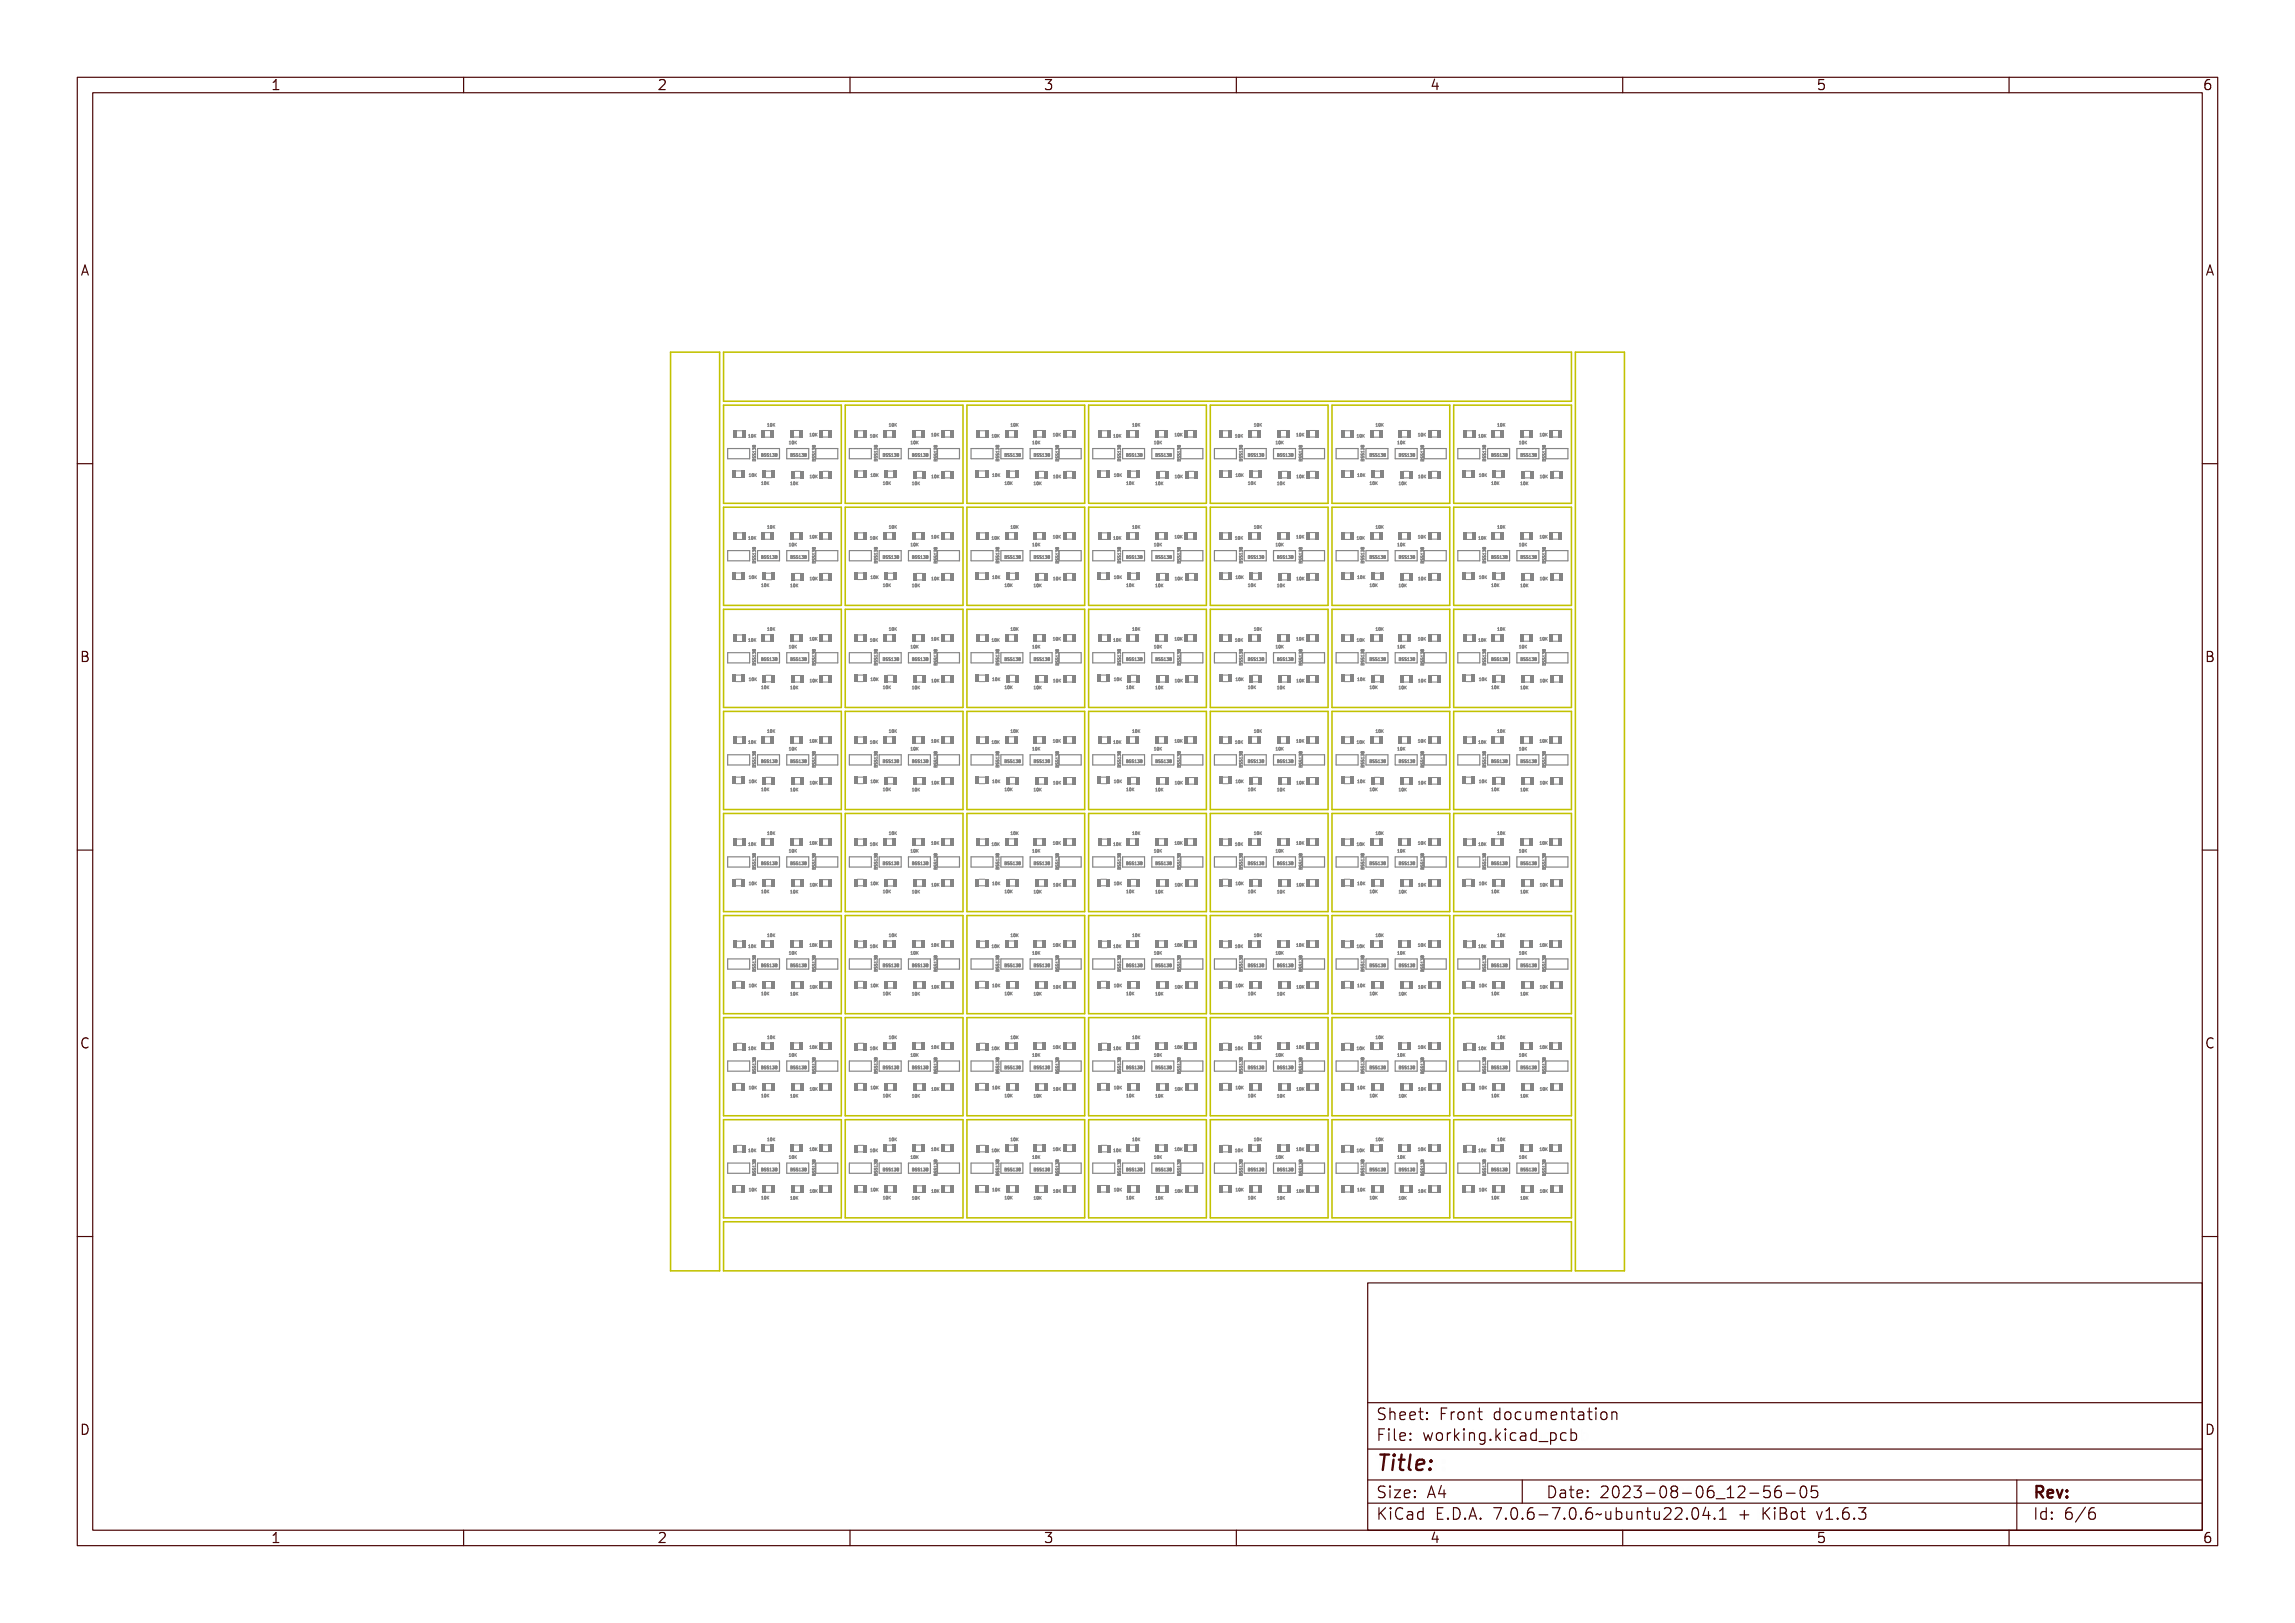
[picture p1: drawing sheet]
<svg xmlns="http://www.w3.org/2000/svg" width="297mm" height="210mm" viewBox="0 0 297 210" stroke-linecap="round" stroke-linejoin="round" font-family="sans-serif">
<defs><g id="words">
<text font-size="2.7" fill="#480000" x="178" y="190.3">Title:</text>
<g font-size="2" fill="#480000">
<text x="178" y="183.7">Sheet: Front documentation</text>
<text x="178" y="186.5">File: working.kicad_pcb</text>
<text x="178" y="193.9">Size: A4</text>
<text x="178" y="196.6">KiCad E.D.A. 7.0.6-7.0.6~ubuntu22.04.1 + KiBot v1.6.3</text>
<text x="200" y="193.9">Date: 2023-08-06_12-56-05</text>
<text x="263" y="196.6">Id: 6/6</text>
<text x="263" y="193.9">Rev:</text>
</g>
<g font-size="1.7" fill="#480000">
<text x="35" y="11.7">1</text>
<text x="85" y="11.7">2</text>
<text x="135" y="11.7">3</text>
<text x="185" y="11.7">4</text>
<text x="235" y="11.7">5</text>
<text x="285" y="11.7">6</text>
<text x="10.5" y="35.7">A</text>
<text x="285.5" y="35.7">A</text>
<text x="10.5" y="85.6">B</text>
<text x="285.5" y="85.6">B</text>
<text x="10.5" y="135.7">C</text>
<text x="285.5" y="135.7">C</text>
<text x="10.5" y="185.6">D</text>
<text x="285.5" y="185.6">D</text>
<text x="35" y="199.7">1</text>
<text x="85" y="199.7">2</text>
<text x="135" y="199.7">3</text>
<text x="185" y="199.7">4</text>
<text x="235" y="199.7">5</text>
<text x="285" y="199.7">6</text>
</g>
<g font-size=".5" fill="#848484">
<text x="96.8" y="56.6">10K</text>
<text x="97.8" y="59.7" transform="rotate(-90 97.8 59.7)">BSS138</text>
<text x="98.4" y="59.1">BSS138</text>
<text x="99.5" y="55.2">10K</text>
<text x="102" y="57.5">10K</text>
<text x="102.2" y="59.1">BSS138</text>
<text x="104.7" y="56.4">10K</text>
<text x="105.5" y="59.8" transform="rotate(-90 105.5 59.8)">BSS138</text>
<text x="112.5" y="56.6">10K</text>
<text x="113.5" y="59.7" transform="rotate(-90 113.5 59.7)">BSS138</text>
<text x="114.2" y="59.1">BSS138</text>
<text x="115.2" y="55.2">10K</text>
<text x="117.8" y="57.5">10K</text>
<text x="118" y="59.1">BSS138</text>
<text x="120.5" y="56.4">10K</text>
<text x="121.3" y="59.8" transform="rotate(-90 121.3 59.8)">BSS138</text>
<text x="128.3" y="56.6">10K</text>
<text x="129.3" y="59.7" transform="rotate(-90 129.3 59.7)">BSS138</text>
<text x="129.9" y="59.1">BSS138</text>
<text x="131" y="55.2">10K</text>
<text x="133.5" y="57.5">10K</text>
<text x="133.7" y="59.1">BSS138</text>
<text x="136.2" y="56.4">10K</text>
<text x="137" y="59.8" transform="rotate(-90 137 59.8)">BSS138</text>
<text x="144" y="56.6">10K</text>
<text x="145" y="59.7" transform="rotate(-90 145 59.7)">BSS138</text>
<text x="145.7" y="59.1">BSS138</text>
<text x="146.7" y="55.2">10K</text>
<text x="149.3" y="57.5">10K</text>
<text x="149.5" y="59.1">BSS138</text>
<text x="152" y="56.4">10K</text>
<text x="152.8" y="59.8" transform="rotate(-90 152.8 59.8)">BSS138</text>
<text x="159.8" y="56.6">10K</text>
<text x="160.8" y="59.7" transform="rotate(-90 160.8 59.7)">BSS138</text>
<text x="161.4" y="59.1">BSS138</text>
<text x="162.5" y="55.2">10K</text>
<text x="165" y="57.5">10K</text>
<text x="165.2" y="59.1">BSS138</text>
<text x="167.7" y="56.4">10K</text>
<text x="168.5" y="59.8" transform="rotate(-90 168.5 59.8)">BSS138</text>
<text x="175.5" y="56.6">10K</text>
<text x="176.5" y="59.7" transform="rotate(-90 176.5 59.7)">BSS138</text>
<text x="177.2" y="59.1">BSS138</text>
<text x="178.2" y="55.2">10K</text>
<text x="180.8" y="57.5">10K</text>
<text x="181" y="59.1">BSS138</text>
<text x="183.5" y="56.4">10K</text>
<text x="184.3" y="59.8" transform="rotate(-90 184.3 59.8)">BSS138</text>
<text x="191.3" y="56.6">10K</text>
<text x="192.3" y="59.7" transform="rotate(-90 192.3 59.7)">BSS138</text>
<text x="192.9" y="59.1">BSS138</text>
<text x="194" y="55.2">10K</text>
<text x="196.5" y="57.5">10K</text>
<text x="196.7" y="59.1">BSS138</text>
<text x="199.2" y="56.4">10K</text>
<text x="200" y="59.8" transform="rotate(-90 200 59.8)">BSS138</text>
<text x="96.9" y="61.7">10K</text>
<text x="98.5" y="62.7">10K</text>
<text x="102.2" y="62.7">10K</text>
<text x="104.7" y="61.9">10K</text>
<text x="112.6" y="61.7">10K</text>
<text x="114.2" y="62.7">10K</text>
<text x="118" y="62.7">10K</text>
<text x="120.5" y="61.9">10K</text>
<text x="128.4" y="61.7">10K</text>
<text x="130" y="62.7">10K</text>
<text x="133.7" y="62.7">10K</text>
<text x="136.2" y="61.9">10K</text>
<text x="144.1" y="61.7">10K</text>
<text x="145.7" y="62.7">10K</text>
<text x="149.5" y="62.7">10K</text>
<text x="152" y="61.9">10K</text>
<text x="159.9" y="61.7">10K</text>
<text x="161.5" y="62.7">10K</text>
<text x="165.2" y="62.7">10K</text>
<text x="167.7" y="61.9">10K</text>
<text x="175.6" y="61.7">10K</text>
<text x="177.2" y="62.7">10K</text>
<text x="181" y="62.7">10K</text>
<text x="183.5" y="61.9">10K</text>
<text x="191.4" y="61.7">10K</text>
<text x="193" y="62.7">10K</text>
<text x="196.7" y="62.7">10K</text>
<text x="199.2" y="61.9">10K</text>
<text x="96.8" y="69.8">10K</text>
<text x="99.5" y="68.4">10K</text>
<text x="102" y="70.7">10K</text>
<text x="104.7" y="69.7">10K</text>
<text x="112.5" y="69.8">10K</text>
<text x="115.2" y="68.4">10K</text>
<text x="117.8" y="70.7">10K</text>
<text x="120.5" y="69.7">10K</text>
<text x="128.3" y="69.8">10K</text>
<text x="131" y="68.4">10K</text>
<text x="133.5" y="70.7">10K</text>
<text x="136.2" y="69.7">10K</text>
<text x="144" y="69.8">10K</text>
<text x="146.7" y="68.4">10K</text>
<text x="149.3" y="70.7">10K</text>
<text x="152" y="69.7">10K</text>
<text x="159.8" y="69.8">10K</text>
<text x="162.5" y="68.4">10K</text>
<text x="165" y="70.7">10K</text>
<text x="167.7" y="69.7">10K</text>
<text x="175.5" y="69.8">10K</text>
<text x="178.2" y="68.4">10K</text>
<text x="180.8" y="70.7">10K</text>
<text x="183.5" y="69.7">10K</text>
<text x="191.3" y="69.8">10K</text>
<text x="194" y="68.4">10K</text>
<text x="196.5" y="70.7">10K</text>
<text x="199.2" y="69.7">10K</text>
<text x="96.9" y="74.9">10K</text>
<text x="97.8" y="72.9" transform="rotate(-90 97.8 72.9)">BSS138</text>
<text x="98.4" y="72.3">BSS138</text>
<text x="98.5" y="75.9">10K</text>
<text x="102.2" y="76">10K</text>
<text x="102.2" y="72.3">BSS138</text>
<text x="104.7" y="75.1">10K</text>
<text x="105.5" y="73" transform="rotate(-90 105.5 73)">BSS138</text>
<text x="112.6" y="74.9">10K</text>
<text x="113.5" y="72.9" transform="rotate(-90 113.5 72.9)">BSS138</text>
<text x="114.2" y="72.3">BSS138</text>
<text x="114.2" y="75.9">10K</text>
<text x="118" y="76">10K</text>
<text x="118" y="72.3">BSS138</text>
<text x="120.5" y="75.1">10K</text>
<text x="121.3" y="73" transform="rotate(-90 121.3 73)">BSS138</text>
<text x="128.4" y="74.9">10K</text>
<text x="129.3" y="72.9" transform="rotate(-90 129.3 72.9)">BSS138</text>
<text x="129.9" y="72.3">BSS138</text>
<text x="130" y="75.9">10K</text>
<text x="133.7" y="76">10K</text>
<text x="133.7" y="72.3">BSS138</text>
<text x="136.2" y="75.1">10K</text>
<text x="137" y="73" transform="rotate(-90 137 73)">BSS138</text>
<text x="144.1" y="74.9">10K</text>
<text x="145" y="72.9" transform="rotate(-90 145 72.9)">BSS138</text>
<text x="145.7" y="72.3">BSS138</text>
<text x="145.7" y="75.9">10K</text>
<text x="149.5" y="76">10K</text>
<text x="149.5" y="72.3">BSS138</text>
<text x="152" y="75.1">10K</text>
<text x="152.8" y="73" transform="rotate(-90 152.8 73)">BSS138</text>
<text x="159.9" y="74.9">10K</text>
<text x="160.8" y="72.9" transform="rotate(-90 160.8 72.9)">BSS138</text>
<text x="161.4" y="72.3">BSS138</text>
<text x="161.5" y="75.9">10K</text>
<text x="165.2" y="72.3">BSS138</text>
<text x="165.2" y="76">10K</text>
<text x="167.7" y="75.1">10K</text>
<text x="168.5" y="73" transform="rotate(-90 168.5 73)">BSS138</text>
<text x="175.6" y="74.9">10K</text>
<text x="176.5" y="72.9" transform="rotate(-90 176.5 72.9)">BSS138</text>
<text x="177.2" y="72.3">BSS138</text>
<text x="177.2" y="75.9">10K</text>
<text x="181" y="76">10K</text>
<text x="181" y="72.3">BSS138</text>
<text x="183.5" y="75.1">10K</text>
<text x="184.3" y="73" transform="rotate(-90 184.3 73)">BSS138</text>
<text x="191.4" y="74.9">10K</text>
<text x="192.3" y="72.9" transform="rotate(-90 192.3 72.9)">BSS138</text>
<text x="192.9" y="72.3">BSS138</text>
<text x="193" y="75.9">10K</text>
<text x="196.7" y="72.3">BSS138</text>
<text x="196.7" y="76">10K</text>
<text x="199.2" y="75.1">10K</text>
<text x="200" y="73" transform="rotate(-90 200 73)">BSS138</text>
<text x="96.8" y="83">10K</text>
<text x="99.5" y="81.6">10K</text>
<text x="102" y="83.9">10K</text>
<text x="104.7" y="82.9">10K</text>
<text x="112.5" y="83">10K</text>
<text x="115.2" y="81.6">10K</text>
<text x="117.8" y="83.9">10K</text>
<text x="120.5" y="82.9">10K</text>
<text x="128.3" y="83">10K</text>
<text x="131" y="81.6">10K</text>
<text x="133.5" y="83.9">10K</text>
<text x="136.2" y="82.9">10K</text>
<text x="144" y="83">10K</text>
<text x="146.7" y="81.6">10K</text>
<text x="149.3" y="83.9">10K</text>
<text x="152" y="82.9">10K</text>
<text x="159.8" y="83">10K</text>
<text x="162.5" y="81.6">10K</text>
<text x="165" y="83.9">10K</text>
<text x="167.7" y="82.9">10K</text>
<text x="175.5" y="83">10K</text>
<text x="178.2" y="81.6">10K</text>
<text x="180.8" y="83.9">10K</text>
<text x="183.5" y="82.9">10K</text>
<text x="191.3" y="83">10K</text>
<text x="194" y="81.6">10K</text>
<text x="196.5" y="83.9">10K</text>
<text x="199.2" y="82.9">10K</text>
<text x="96.9" y="88.1">10K</text>
<text x="97.8" y="86.2" transform="rotate(-90 97.8 86.2)">BSS138</text>
<text x="98.4" y="85.5">BSS138</text>
<text x="98.5" y="89.1">10K</text>
<text x="102.2" y="85.5">BSS138</text>
<text x="102.2" y="89.2">10K</text>
<text x="104.7" y="88.3">10K</text>
<text x="105.5" y="86.2" transform="rotate(-90 105.5 86.2)">BSS138</text>
<text x="112.6" y="88.1">10K</text>
<text x="113.5" y="86.2" transform="rotate(-90 113.5 86.2)">BSS138</text>
<text x="114.2" y="85.5">BSS138</text>
<text x="114.2" y="89.1">10K</text>
<text x="118" y="89.2">10K</text>
<text x="118" y="85.5">BSS138</text>
<text x="120.5" y="88.3">10K</text>
<text x="121.3" y="86.2" transform="rotate(-90 121.3 86.2)">BSS138</text>
<text x="128.4" y="88.1">10K</text>
<text x="129.3" y="86.2" transform="rotate(-90 129.3 86.2)">BSS138</text>
<text x="129.9" y="85.5">BSS138</text>
<text x="130" y="89.1">10K</text>
<text x="133.7" y="89.2">10K</text>
<text x="133.7" y="85.5">BSS138</text>
<text x="136.2" y="88.3">10K</text>
<text x="137" y="86.2" transform="rotate(-90 137 86.2)">BSS138</text>
<text x="144.1" y="88.1">10K</text>
<text x="145" y="86.2" transform="rotate(-90 145 86.2)">BSS138</text>
<text x="145.7" y="85.5">BSS138</text>
<text x="145.7" y="89.1">10K</text>
<text x="149.5" y="85.5">BSS138</text>
<text x="149.5" y="89.2">10K</text>
<text x="152" y="88.3">10K</text>
<text x="152.8" y="86.2" transform="rotate(-90 152.8 86.2)">BSS138</text>
<text x="159.9" y="88.1">10K</text>
<text x="160.8" y="86.2" transform="rotate(-90 160.8 86.2)">BSS138</text>
<text x="161.4" y="85.5">BSS138</text>
<text x="161.5" y="89.1">10K</text>
<text x="165.2" y="85.5">BSS138</text>
<text x="165.2" y="89.2">10K</text>
<text x="167.7" y="88.3">10K</text>
<text x="168.5" y="86.2" transform="rotate(-90 168.5 86.2)">BSS138</text>
<text x="175.6" y="88.1">10K</text>
<text x="176.5" y="86.2" transform="rotate(-90 176.5 86.2)">BSS138</text>
<text x="177.2" y="85.5">BSS138</text>
<text x="177.2" y="89.1">10K</text>
<text x="181" y="89.2">10K</text>
<text x="181" y="85.5">BSS138</text>
<text x="183.5" y="88.3">10K</text>
<text x="184.3" y="86.2" transform="rotate(-90 184.3 86.2)">BSS138</text>
<text x="191.4" y="88.1">10K</text>
<text x="192.3" y="86.2" transform="rotate(-90 192.3 86.2)">BSS138</text>
<text x="192.9" y="85.5">BSS138</text>
<text x="193" y="89.1">10K</text>
<text x="196.7" y="89.2">10K</text>
<text x="196.7" y="85.5">BSS138</text>
<text x="199.2" y="88.3">10K</text>
<text x="200" y="86.2" transform="rotate(-90 200 86.2)">BSS138</text>
<text x="99.5" y="94.8">10K</text>
<text x="115.2" y="94.8">10K</text>
<text x="131" y="94.8">10K</text>
<text x="146.7" y="94.8">10K</text>
<text x="162.5" y="94.8">10K</text>
<text x="178.2" y="94.8">10K</text>
<text x="194" y="94.8">10K</text>
<text x="96.8" y="96.2">10K</text>
<text x="96.9" y="101.3">10K</text>
<text x="97.8" y="99.4" transform="rotate(-90 97.8 99.4)">BSS138</text>
<text x="98.4" y="98.7">BSS138</text>
<text x="102" y="97.1">10K</text>
<text x="102.2" y="98.7">BSS138</text>
<text x="104.7" y="96.1">10K</text>
<text x="104.7" y="101.5">10K</text>
<text x="105.5" y="99.4" transform="rotate(-90 105.5 99.4)">BSS138</text>
<text x="112.5" y="96.2">10K</text>
<text x="112.6" y="101.3">10K</text>
<text x="113.5" y="99.4" transform="rotate(-90 113.5 99.4)">BSS138</text>
<text x="114.2" y="98.7">BSS138</text>
<text x="117.8" y="97.1">10K</text>
<text x="118" y="98.7">BSS138</text>
<text x="120.5" y="96.1">10K</text>
<text x="120.5" y="101.5">10K</text>
<text x="121.3" y="99.4" transform="rotate(-90 121.3 99.4)">BSS138</text>
<text x="128.3" y="96.2">10K</text>
<text x="128.4" y="101.3">10K</text>
<text x="129.3" y="99.4" transform="rotate(-90 129.3 99.4)">BSS138</text>
<text x="129.9" y="98.7">BSS138</text>
<text x="133.5" y="97.1">10K</text>
<text x="133.7" y="98.7">BSS138</text>
<text x="136.2" y="96.1">10K</text>
<text x="136.2" y="101.5">10K</text>
<text x="137" y="99.4" transform="rotate(-90 137 99.4)">BSS138</text>
<text x="144" y="96.2">10K</text>
<text x="144.1" y="101.3">10K</text>
<text x="145" y="99.4" transform="rotate(-90 145 99.4)">BSS138</text>
<text x="145.7" y="98.7">BSS138</text>
<text x="149.3" y="97.1">10K</text>
<text x="149.5" y="98.7">BSS138</text>
<text x="152" y="96.1">10K</text>
<text x="152" y="101.5">10K</text>
<text x="152.8" y="99.4" transform="rotate(-90 152.8 99.4)">BSS138</text>
<text x="159.8" y="96.2">10K</text>
<text x="159.9" y="101.3">10K</text>
<text x="160.8" y="99.4" transform="rotate(-90 160.8 99.4)">BSS138</text>
<text x="161.4" y="98.7">BSS138</text>
<text x="165" y="97.1">10K</text>
<text x="165.2" y="98.7">BSS138</text>
<text x="167.7" y="96.1">10K</text>
<text x="167.7" y="101.5">10K</text>
<text x="168.5" y="99.4" transform="rotate(-90 168.5 99.4)">BSS138</text>
<text x="175.5" y="96.2">10K</text>
<text x="175.6" y="101.3">10K</text>
<text x="176.5" y="99.4" transform="rotate(-90 176.5 99.4)">BSS138</text>
<text x="177.2" y="98.7">BSS138</text>
<text x="180.8" y="97.1">10K</text>
<text x="181" y="98.7">BSS138</text>
<text x="183.5" y="96.1">10K</text>
<text x="183.5" y="101.5">10K</text>
<text x="184.3" y="99.4" transform="rotate(-90 184.3 99.4)">BSS138</text>
<text x="191.3" y="96.2">10K</text>
<text x="191.4" y="101.3">10K</text>
<text x="192.3" y="99.4" transform="rotate(-90 192.3 99.4)">BSS138</text>
<text x="192.9" y="98.7">BSS138</text>
<text x="196.5" y="97.1">10K</text>
<text x="196.7" y="98.7">BSS138</text>
<text x="199.2" y="96.1">10K</text>
<text x="199.2" y="101.5">10K</text>
<text x="200" y="99.4" transform="rotate(-90 200 99.4)">BSS138</text>
<text x="98.5" y="102.3">10K</text>
<text x="102.2" y="102.4">10K</text>
<text x="114.2" y="102.3">10K</text>
<text x="118" y="102.4">10K</text>
<text x="130" y="102.3">10K</text>
<text x="133.7" y="102.4">10K</text>
<text x="145.7" y="102.3">10K</text>
<text x="149.5" y="102.4">10K</text>
<text x="161.5" y="102.3">10K</text>
<text x="165.2" y="102.4">10K</text>
<text x="177.2" y="102.3">10K</text>
<text x="181" y="102.4">10K</text>
<text x="193" y="102.3">10K</text>
<text x="196.7" y="102.4">10K</text>
<text x="96.8" y="109.4">10K</text>
<text x="97.8" y="112.6" transform="rotate(-90 97.8 112.6)">BSS138</text>
<text x="98.4" y="111.9">BSS138</text>
<text x="99.5" y="108">10K</text>
<text x="102" y="110.3">10K</text>
<text x="102.2" y="111.9">BSS138</text>
<text x="104.7" y="109.3">10K</text>
<text x="105.5" y="112.6" transform="rotate(-90 105.5 112.6)">BSS138</text>
<text x="112.5" y="109.4">10K</text>
<text x="113.5" y="112.6" transform="rotate(-90 113.5 112.6)">BSS138</text>
<text x="114.2" y="111.9">BSS138</text>
<text x="115.2" y="108">10K</text>
<text x="117.8" y="110.3">10K</text>
<text x="118" y="111.9">BSS138</text>
<text x="120.5" y="109.3">10K</text>
<text x="121.3" y="112.6" transform="rotate(-90 121.3 112.6)">BSS138</text>
<text x="128.3" y="109.4">10K</text>
<text x="129.3" y="112.6" transform="rotate(-90 129.3 112.6)">BSS138</text>
<text x="129.9" y="111.9">BSS138</text>
<text x="131" y="108">10K</text>
<text x="133.5" y="110.3">10K</text>
<text x="133.7" y="111.9">BSS138</text>
<text x="136.2" y="109.3">10K</text>
<text x="137" y="112.6" transform="rotate(-90 137 112.6)">BSS138</text>
<text x="144" y="109.4">10K</text>
<text x="145" y="112.6" transform="rotate(-90 145 112.6)">BSS138</text>
<text x="145.7" y="111.9">BSS138</text>
<text x="146.7" y="108">10K</text>
<text x="149.3" y="110.3">10K</text>
<text x="149.5" y="111.9">BSS138</text>
<text x="152" y="109.3">10K</text>
<text x="152.8" y="112.6" transform="rotate(-90 152.8 112.6)">BSS138</text>
<text x="159.8" y="109.4">10K</text>
<text x="160.8" y="112.6" transform="rotate(-90 160.8 112.6)">BSS138</text>
<text x="161.4" y="111.9">BSS138</text>
<text x="162.5" y="108">10K</text>
<text x="165" y="110.3">10K</text>
<text x="165.2" y="111.9">BSS138</text>
<text x="167.7" y="109.3">10K</text>
<text x="168.5" y="112.6" transform="rotate(-90 168.5 112.6)">BSS138</text>
<text x="175.5" y="109.4">10K</text>
<text x="176.5" y="112.6" transform="rotate(-90 176.5 112.6)">BSS138</text>
<text x="177.2" y="111.9">BSS138</text>
<text x="178.2" y="108">10K</text>
<text x="180.8" y="110.3">10K</text>
<text x="181" y="111.9">BSS138</text>
<text x="183.5" y="109.3">10K</text>
<text x="184.3" y="112.6" transform="rotate(-90 184.3 112.6)">BSS138</text>
<text x="191.3" y="109.4">10K</text>
<text x="192.3" y="112.6" transform="rotate(-90 192.3 112.6)">BSS138</text>
<text x="192.9" y="111.9">BSS138</text>
<text x="194" y="108">10K</text>
<text x="196.5" y="110.3">10K</text>
<text x="196.7" y="111.9">BSS138</text>
<text x="199.2" y="109.3">10K</text>
<text x="200" y="112.6" transform="rotate(-90 200 112.6)">BSS138</text>
<text x="96.9" y="114.5">10K</text>
<text x="98.5" y="115.6">10K</text>
<text x="102.2" y="115.6">10K</text>
<text x="104.7" y="114.7">10K</text>
<text x="112.6" y="114.5">10K</text>
<text x="114.2" y="115.6">10K</text>
<text x="118" y="115.6">10K</text>
<text x="120.5" y="114.7">10K</text>
<text x="128.4" y="114.5">10K</text>
<text x="130" y="115.6">10K</text>
<text x="133.7" y="115.6">10K</text>
<text x="136.2" y="114.7">10K</text>
<text x="144.1" y="114.5">10K</text>
<text x="145.7" y="115.6">10K</text>
<text x="149.5" y="115.6">10K</text>
<text x="152" y="114.7">10K</text>
<text x="159.9" y="114.5">10K</text>
<text x="161.5" y="115.6">10K</text>
<text x="165.2" y="115.6">10K</text>
<text x="167.7" y="114.7">10K</text>
<text x="175.6" y="114.5">10K</text>
<text x="177.2" y="115.6">10K</text>
<text x="181" y="115.6">10K</text>
<text x="183.5" y="114.7">10K</text>
<text x="191.4" y="114.5">10K</text>
<text x="193" y="115.6">10K</text>
<text x="196.7" y="115.6">10K</text>
<text x="199.2" y="114.7">10K</text>
<text x="96.8" y="122.6">10K</text>
<text x="97.8" y="125.8" transform="rotate(-90 97.8 125.8)">BSS138</text>
<text x="98.4" y="125.1">BSS138</text>
<text x="99.5" y="121.2">10K</text>
<text x="102" y="123.5">10K</text>
<text x="102.2" y="125.1">BSS138</text>
<text x="104.7" y="122.5">10K</text>
<text x="105.5" y="125.8" transform="rotate(-90 105.5 125.8)">BSS138</text>
<text x="112.5" y="122.6">10K</text>
<text x="113.5" y="125.8" transform="rotate(-90 113.5 125.8)">BSS138</text>
<text x="114.2" y="125.1">BSS138</text>
<text x="115.2" y="121.2">10K</text>
<text x="117.8" y="123.5">10K</text>
<text x="118" y="125.1">BSS138</text>
<text x="120.5" y="122.5">10K</text>
<text x="121.3" y="125.8" transform="rotate(-90 121.3 125.8)">BSS138</text>
<text x="128.3" y="122.6">10K</text>
<text x="129.3" y="125.8" transform="rotate(-90 129.3 125.8)">BSS138</text>
<text x="129.9" y="125.1">BSS138</text>
<text x="131" y="121.2">10K</text>
<text x="133.5" y="123.5">10K</text>
<text x="133.7" y="125.1">BSS138</text>
<text x="136.2" y="122.5">10K</text>
<text x="137" y="125.8" transform="rotate(-90 137 125.8)">BSS138</text>
<text x="144" y="122.6">10K</text>
<text x="145" y="125.8" transform="rotate(-90 145 125.8)">BSS138</text>
<text x="145.7" y="125.1">BSS138</text>
<text x="146.7" y="121.2">10K</text>
<text x="149.3" y="123.5">10K</text>
<text x="149.5" y="125.1">BSS138</text>
<text x="152" y="122.5">10K</text>
<text x="152.8" y="125.8" transform="rotate(-90 152.8 125.8)">BSS138</text>
<text x="159.8" y="122.6">10K</text>
<text x="160.8" y="125.8" transform="rotate(-90 160.8 125.8)">BSS138</text>
<text x="161.4" y="125.1">BSS138</text>
<text x="162.5" y="121.2">10K</text>
<text x="165" y="123.5">10K</text>
<text x="165.2" y="125.1">BSS138</text>
<text x="167.7" y="122.5">10K</text>
<text x="168.5" y="125.8" transform="rotate(-90 168.5 125.8)">BSS138</text>
<text x="175.5" y="122.6">10K</text>
<text x="176.5" y="125.8" transform="rotate(-90 176.5 125.8)">BSS138</text>
<text x="177.2" y="125.1">BSS138</text>
<text x="178.2" y="121.2">10K</text>
<text x="180.8" y="123.5">10K</text>
<text x="181" y="125.1">BSS138</text>
<text x="183.5" y="122.5">10K</text>
<text x="184.3" y="125.8" transform="rotate(-90 184.3 125.8)">BSS138</text>
<text x="191.3" y="122.6">10K</text>
<text x="192.3" y="125.8" transform="rotate(-90 192.3 125.8)">BSS138</text>
<text x="192.9" y="125.1">BSS138</text>
<text x="194" y="121.2">10K</text>
<text x="196.5" y="123.5">10K</text>
<text x="196.7" y="125.1">BSS138</text>
<text x="199.2" y="122.5">10K</text>
<text x="200" y="125.8" transform="rotate(-90 200 125.8)">BSS138</text>
<text x="96.9" y="127.7">10K</text>
<text x="98.5" y="128.8">10K</text>
<text x="102.2" y="128.8">10K</text>
<text x="104.7" y="127.9">10K</text>
<text x="112.6" y="127.7">10K</text>
<text x="114.2" y="128.8">10K</text>
<text x="118" y="128.8">10K</text>
<text x="120.5" y="127.9">10K</text>
<text x="128.4" y="127.7">10K</text>
<text x="130" y="128.8">10K</text>
<text x="133.7" y="128.8">10K</text>
<text x="136.2" y="127.9">10K</text>
<text x="144.1" y="127.7">10K</text>
<text x="145.7" y="128.8">10K</text>
<text x="149.5" y="128.8">10K</text>
<text x="152" y="127.9">10K</text>
<text x="159.9" y="127.7">10K</text>
<text x="161.5" y="128.8">10K</text>
<text x="165.2" y="128.8">10K</text>
<text x="167.7" y="127.9">10K</text>
<text x="175.6" y="127.7">10K</text>
<text x="177.2" y="128.8">10K</text>
<text x="181" y="128.8">10K</text>
<text x="183.5" y="127.9">10K</text>
<text x="191.4" y="127.7">10K</text>
<text x="193" y="128.8">10K</text>
<text x="196.7" y="128.8">10K</text>
<text x="199.2" y="127.9">10K</text>
<text x="96.8" y="135.9">10K</text>
<text x="99.5" y="134.4">10K</text>
<text x="102" y="136.7">10K</text>
<text x="104.7" y="135.7">10K</text>
<text x="112.5" y="135.9">10K</text>
<text x="115.2" y="134.4">10K</text>
<text x="117.8" y="136.7">10K</text>
<text x="120.5" y="135.7">10K</text>
<text x="128.3" y="135.9">10K</text>
<text x="131" y="134.4">10K</text>
<text x="133.5" y="136.7">10K</text>
<text x="136.2" y="135.7">10K</text>
<text x="144" y="135.9">10K</text>
<text x="146.7" y="134.4">10K</text>
<text x="149.3" y="136.7">10K</text>
<text x="152" y="135.7">10K</text>
<text x="159.8" y="135.9">10K</text>
<text x="162.5" y="134.4">10K</text>
<text x="165" y="136.7">10K</text>
<text x="167.7" y="135.7">10K</text>
<text x="175.5" y="135.9">10K</text>
<text x="178.2" y="134.4">10K</text>
<text x="180.8" y="136.7">10K</text>
<text x="183.5" y="135.7">10K</text>
<text x="191.3" y="135.9">10K</text>
<text x="194" y="134.4">10K</text>
<text x="196.5" y="136.7">10K</text>
<text x="199.2" y="135.7">10K</text>
<text x="96.9" y="140.9">10K</text>
<text x="97.8" y="139" transform="rotate(-90 97.8 139)">BSS138</text>
<text x="98.4" y="138.3">BSS138</text>
<text x="98.5" y="142">10K</text>
<text x="102.2" y="142">10K</text>
<text x="102.2" y="138.3">BSS138</text>
<text x="104.7" y="141.1">10K</text>
<text x="105.5" y="139" transform="rotate(-90 105.5 139)">BSS138</text>
<text x="112.6" y="140.9">10K</text>
<text x="113.5" y="139" transform="rotate(-90 113.5 139)">BSS138</text>
<text x="114.2" y="138.3">BSS138</text>
<text x="114.2" y="142">10K</text>
<text x="118" y="138.3">BSS138</text>
<text x="118" y="142">10K</text>
<text x="120.5" y="141.1">10K</text>
<text x="121.3" y="139" transform="rotate(-90 121.3 139)">BSS138</text>
<text x="128.4" y="140.9">10K</text>
<text x="129.3" y="139" transform="rotate(-90 129.3 139)">BSS138</text>
<text x="129.9" y="138.3">BSS138</text>
<text x="130" y="142">10K</text>
<text x="133.7" y="138.3">BSS138</text>
<text x="133.7" y="142">10K</text>
<text x="136.2" y="141.1">10K</text>
<text x="137" y="139" transform="rotate(-90 137 139)">BSS138</text>
<text x="144.1" y="140.9">10K</text>
<text x="145" y="139" transform="rotate(-90 145 139)">BSS138</text>
<text x="145.7" y="138.3">BSS138</text>
<text x="145.7" y="142">10K</text>
<text x="149.5" y="142">10K</text>
<text x="149.5" y="138.3">BSS138</text>
<text x="152" y="141.1">10K</text>
<text x="152.8" y="139" transform="rotate(-90 152.8 139)">BSS138</text>
<text x="159.9" y="140.9">10K</text>
<text x="160.8" y="139" transform="rotate(-90 160.8 139)">BSS138</text>
<text x="161.4" y="138.3">BSS138</text>
<text x="161.5" y="142">10K</text>
<text x="165.2" y="138.3">BSS138</text>
<text x="165.2" y="142">10K</text>
<text x="167.7" y="141.1">10K</text>
<text x="168.5" y="139" transform="rotate(-90 168.5 139)">BSS138</text>
<text x="175.6" y="140.9">10K</text>
<text x="176.5" y="139" transform="rotate(-90 176.5 139)">BSS138</text>
<text x="177.2" y="138.3">BSS138</text>
<text x="177.2" y="142">10K</text>
<text x="181" y="138.3">BSS138</text>
<text x="181" y="142">10K</text>
<text x="183.5" y="141.1">10K</text>
<text x="184.3" y="139" transform="rotate(-90 184.3 139)">BSS138</text>
<text x="191.4" y="140.9">10K</text>
<text x="192.3" y="139" transform="rotate(-90 192.3 139)">BSS138</text>
<text x="192.9" y="138.3">BSS138</text>
<text x="193" y="142">10K</text>
<text x="196.7" y="138.3">BSS138</text>
<text x="196.7" y="142">10K</text>
<text x="199.2" y="141.1">10K</text>
<text x="200" y="139" transform="rotate(-90 200 139)">BSS138</text>
<text x="96.8" y="149.1">10K</text>
<text x="99.5" y="147.6">10K</text>
<text x="102" y="149.9">10K</text>
<text x="104.7" y="148.9">10K</text>
<text x="112.5" y="149.1">10K</text>
<text x="115.2" y="147.6">10K</text>
<text x="117.8" y="149.9">10K</text>
<text x="120.5" y="148.9">10K</text>
<text x="128.3" y="149.1">10K</text>
<text x="131" y="147.6">10K</text>
<text x="133.5" y="149.9">10K</text>
<text x="136.2" y="148.9">10K</text>
<text x="144" y="149.1">10K</text>
<text x="146.7" y="147.6">10K</text>
<text x="149.3" y="149.9">10K</text>
<text x="152" y="148.9">10K</text>
<text x="159.8" y="149.1">10K</text>
<text x="162.5" y="147.6">10K</text>
<text x="165" y="149.9">10K</text>
<text x="167.7" y="148.9">10K</text>
<text x="175.5" y="149.1">10K</text>
<text x="178.2" y="147.6">10K</text>
<text x="180.8" y="149.9">10K</text>
<text x="183.5" y="148.9">10K</text>
<text x="191.3" y="149.1">10K</text>
<text x="194" y="147.6">10K</text>
<text x="196.5" y="149.9">10K</text>
<text x="199.2" y="148.9">10K</text>
<text x="96.9" y="154.1">10K</text>
<text x="97.8" y="152.2" transform="rotate(-90 97.8 152.2)">BSS138</text>
<text x="98.4" y="151.5">BSS138</text>
<text x="98.5" y="155.2">10K</text>
<text x="102.2" y="155.2">10K</text>
<text x="102.2" y="151.5">BSS138</text>
<text x="104.7" y="154.3">10K</text>
<text x="105.5" y="152.2" transform="rotate(-90 105.5 152.2)">BSS138</text>
<text x="112.6" y="154.1">10K</text>
<text x="113.5" y="152.2" transform="rotate(-90 113.5 152.2)">BSS138</text>
<text x="114.2" y="151.5">BSS138</text>
<text x="114.2" y="155.2">10K</text>
<text x="118" y="151.5">BSS138</text>
<text x="118" y="155.2">10K</text>
<text x="120.5" y="154.3">10K</text>
<text x="121.3" y="152.2" transform="rotate(-90 121.3 152.2)">BSS138</text>
<text x="128.4" y="154.1">10K</text>
<text x="129.3" y="152.2" transform="rotate(-90 129.3 152.2)">BSS138</text>
<text x="129.9" y="151.5">BSS138</text>
<text x="130" y="155.2">10K</text>
<text x="133.7" y="151.5">BSS138</text>
<text x="133.7" y="155.2">10K</text>
<text x="136.2" y="154.3">10K</text>
<text x="137" y="152.2" transform="rotate(-90 137 152.2)">BSS138</text>
<text x="144.1" y="154.1">10K</text>
<text x="145" y="152.2" transform="rotate(-90 145 152.2)">BSS138</text>
<text x="145.7" y="151.5">BSS138</text>
<text x="145.7" y="155.2">10K</text>
<text x="149.5" y="155.2">10K</text>
<text x="149.5" y="151.5">BSS138</text>
<text x="152" y="154.3">10K</text>
<text x="152.8" y="152.2" transform="rotate(-90 152.8 152.2)">BSS138</text>
<text x="159.9" y="154.1">10K</text>
<text x="160.8" y="152.2" transform="rotate(-90 160.8 152.2)">BSS138</text>
<text x="161.4" y="151.5">BSS138</text>
<text x="161.5" y="155.2">10K</text>
<text x="165.2" y="151.5">BSS138</text>
<text x="165.2" y="155.2">10K</text>
<text x="167.7" y="154.3">10K</text>
<text x="168.5" y="152.2" transform="rotate(-90 168.5 152.2)">BSS138</text>
<text x="175.6" y="154.1">10K</text>
<text x="176.5" y="152.2" transform="rotate(-90 176.5 152.2)">BSS138</text>
<text x="177.2" y="151.5">BSS138</text>
<text x="177.2" y="155.2">10K</text>
<text x="181" y="155.2">10K</text>
<text x="181" y="151.5">BSS138</text>
<text x="183.5" y="154.3">10K</text>
<text x="184.3" y="152.2" transform="rotate(-90 184.3 152.2)">BSS138</text>
<text x="191.4" y="154.1">10K</text>
<text x="192.3" y="152.2" transform="rotate(-90 192.3 152.2)">BSS138</text>
<text x="192.9" y="151.5">BSS138</text>
<text x="193" y="155.2">10K</text>
<text x="196.7" y="155.2">10K</text>
<text x="196.7" y="151.5">BSS138</text>
<text x="199.2" y="154.3">10K</text>
<text x="200" y="152.2" transform="rotate(-90 200 152.2)">BSS138</text>
</g>
</g></defs>
<g fill="none" stroke="#848484" stroke-width=".13">
<path d="M96.8 56.3l.2-.1v.4h.1h-.2v-.3zM97.1 56.3l.1-.1a.17 .17 0 0 1 .2 .2 .18 .18 0 0 1-.3 .2zM97.2 56.3l.1 .1-.1 .2zM97.4 56.2l.1 .2 .2-.2-.2 .2 .2 .2-.2-.2-.1 .2zM97.4 58.6h.3h.1v.2l-.1-.1h-.2l-.1 .1zM97.4 59.2l.1 .2a.14 .14 0 0 1 .2-.2 .14 .14 0 0 1 .1 .2l-.1-.2a.14 .14 0 0 1-.2 .2 .13 .13 0 0 1-.1-.2zM97.4 58.9l.1 .2a.14 .14 0 0 1 .2-.2 .14 .14 0 0 1 .1 .2l-.1-.2a.14 .14 0 0 1-.2 .2 .13 .13 0 0 1-.1-.2zM97.4 58.3l.2 .1a.11 .11 0 0 1 .2-.1 .11 .11 0 0 1-.1 .2v-.2l-.1 .1-.1-.1-.1 .2zM97.4 58h.2a.1 .1 0 0 1 .2 0 .1 .1 0 0 1 0 .2 .11 .11 0 0 1-.2-.1v.1a.11 .11 0 0 1-.2-.1 .11 .11 0 0 1 0-.1zM97.4 59.5h.2a.1 .1 0 0 1 .1 0 .1 .1 0 0 1 .1 .1v.1h-.4zM97.5 57.6h.1M97.5 57.6l-.1 .2"/>
<path d="M97.5 59.5h.1v.2h-.1zM97.5 57.6l.1 .1M97.6 57.7l.1-.1 .1 .2M97.6 57.7v.1M97.6 57.8h-.1M97.6 57.8h.1M97.6 59.5h.1l.1 .2h-.2zM98.5 58.7h.2l-.1 .2a.1 .1 0 0 1 .1 .1 .1 .1 0 0 1-.1 .1h-.1zM98.5 58.9h.1v.1h-.1zM98.5 58.8h.1v.1h-.1zM98.8 58.7h.2l-.2 .1a.14 .14 0 0 1 .2 .2 .14 .14 0 0 1-.2 .1l.2-.1-.2-.1zM99.1 58.7h.2l-.2 .1a.14 .14 0 0 1 .2 .2 .14 .14 0 0 1-.2 .1l.2-.1-.2-.1z"/>
<path d="M99.3 55.2h.2M99.4 54.9h-.1M99.4 58.7h.1v.3l.1 .1h-.2l.1-.1v-.2zM99.5 54.8h.2v.3v.1h-.2l.1-.3zM99.7 58.7h.2l-.1 .2a.11 .11 0 0 1 .1 .2 .11 .11 0 0 1-.2-.1h.2l-.2-.1 .1-.1zM99.8 54.9l.1-.1a.17 .17 0 0 1 .1 .2 .17 .17 0 0 1-.2 .1zM99.9 54.9h.1l-.1 .2zM100 58.7a.1 .1 0 0 1 .2 0 .11 .11 0 0 1-.1 .2 .1 .1 0 0 1 .1 .1 .1 .1 0 0 1-.2 0 .1 .1 0 0 1 .1-.1zM100.1 54.8l.1 .2 .2-.2-.2 .2 .2 .2-.2-.2-.1 .2zM100.4 58.7h.1v.1M100.4 58.8h.1M100.4 58.8v.1"/>
<path d="M100.5 58.8v.2h-.1M100.5 58.8h.1M102.1 57.1h.1v.3l.1 .1h-.2l.1-.1v-.3zM102.3 58.7h.2l-.1 .2a.1 .1 0 0 1 .1 .1 .1 .1 0 0 1-.1 .1h-.1zM102.3 58.9h.1v.1h-.1zM102.3 58.8h.1v.1h-.1zM102.4 57.1a.17 .17 0 0 1 .2 .2 .17 .17 0 0 1-.2 .1zM102.5 57.1l.1 .1-.1 .2zM102.6 58.7h.2l-.2 .1a.14 .14 0 0 1 .2 .2 .14 .14 0 0 1-.2 .1l.1-.1-.1-.1zM102.7 57.1v.2l.2-.2-.1 .1 .1 .3-.1-.2-.1 .2zM102.9 58.7h.2l-.2 .1a.14 .14 0 0 1 .2 .2 .14 .14 0 0 1-.2 .1l.1-.1-.1-.1zM103.2 58.7h.1v.3l.1 .1h-.2l.1-.3z"/>
<path d="M103.5 58.7h.1v.2a.11 .11 0 0 1 0 .2 .11 .11 0 0 1-.1-.1h.1l-.1-.1 .1-.1zM103.8 58.7a.1 .1 0 0 1 .2 0 .11 .11 0 0 1-.1 .2 .1 .1 0 0 1 .1 .1 .1 .1 0 0 1-.2 0 .1 .1 0 0 1 0-.1zM104.2 58.7h.1v.1M104.2 58.8h.1M104.2 58.8v.1M104.3 58.8v.2h-.1M104.3 58.8h.1M104.8 56.1h.1v.3h.1h-.2h.1v-.3zM105.1 56.1a.17 .17 0 0 1 .2 .2 .17 .17 0 0 1-.2 .1zM105.1 56.1l.1 .1v.2zM105.2 58.7h.3v-.1v.2v-.1h-.3v.1zM105.2 59.2l.1 .2a.14 .14 0 0 1 .1-.2 .14 .14 0 0 1 .1 .2l-.1-.2a.13 .13 0 0 1-.1 .2 .13 .13 0 0 1-.1-.2z"/>
<path d="M105.2 58.9l.1 .2a.14 .14 0 0 1 .1-.2 .14 .14 0 0 1 .1 .2l-.1-.2a.13 .13 0 0 1-.1 .2 .13 .13 0 0 1-.1-.2zM105.2 58.3l.1 .1a.11 .11 0 0 1 .2-.1 .11 .11 0 0 1 0 .2l-.1-.2-.1 .2-.1-.2v.2zM105.2 58l.1 .1a.11 .11 0 0 1 .2-.1 .1 .1 0 0 1 0 .2 .11 .11 0 0 1-.2-.1v.1a.11 .11 0 0 1-.1 0 .11 .11 0 0 1 0-.2zM105.2 59.5h.1a.1 .1 0 0 1 .2 0 .1 .1 0 0 1 0 .1v.1h-.3zM105.2 57.6h.1M105.2 57.6v.2M105.2 59.6h.1v.1h-.1zM105.2 57.6l.1 .1M105.3 57.7h.2v.1M105.3 57.7v.1M105.3 57.8h.1M105.3 56.1l.1 .1 .2-.1-.1 .1 .1 .2-.2-.1-.1 .1z"/>
<path d="M105.4 59.5h.1v.2h-.2zM112.6 56.3l.1-.1v.4h.1h-.2l.1-.3zM112.9 56.3v-.1a.17 .17 0 0 1 .2 .2 .17 .17 0 0 1-.2 .2zM113 56.3l.1 .1-.1 .2zM113.2 57.7v.1M113.2 56.2v.2l.2-.2-.1 .2 .1 .2-.1-.2-.1 .2zM113.2 58.6h.3v.2v-.1h-.3v.1zM113.2 57.6l.1 .1M113.2 57.6v.1M113.2 59.2l.1 .2a.14 .14 0 0 1 .1-.2 .14 .14 0 0 1 .1 .2l-.1-.2a.13 .13 0 0 1-.1 .2 .13 .13 0 0 1-.1-.2zM113.2 58.9l.1 .2a.14 .14 0 0 1 .1-.2 .14 .14 0 0 1 .1 .2l-.1-.2a.13 .13 0 0 1-.1 .2 .13 .13 0 0 1-.1-.2zM113.2 58.3l.1 .1a.11 .11 0 0 1 .2-.1 .11 .11 0 0 1 0 .2l-.1-.2v.1l-.2-.1v.2z"/>
<path d="M113.2 58h.1a.1 .1 0 0 1 .2 0 .1 .1 0 0 1 0 .2 .11 .11 0 0 1-.2-.1v.1a.11 .11 0 0 1-.1-.1 .11 .11 0 0 1 0-.1zM113.2 59.5h.1a.1 .1 0 0 1 .2 0 .1 .1 0 0 1 0 .1v.1h-.3zM113.2 59.5h.1v.2h-.1zM113.3 57.7v.1M113.3 57.8h.1M113.3 57.7h.1M113.3 57.6h.2M113.3 57.6v.1M113.4 59.5h.1v.2h-.1zM113.5 57.6v.1M113.5 57.7v.1M114.2 58.7h.2v.2a.1 .1 0 0 1 .1 .1 .11 .11 0 0 1-.2 .1h-.1z"/>
<path d="M114.3 58.9h.1v.1h-.1zM114.3 58.8h.1v.1h-.1zM114.6 58.7h.1l-.1 .1a.14 .14 0 0 1 .2 .2 .16 .16 0 0 1-.3 .1l.2-.1-.2-.1zM114.9 58.7h.1l-.1 .1a.14 .14 0 0 1 .2 .2 .16 .16 0 0 1-.3 .1l.2-.1-.2-.1zM115.1 55.2h.2M115.1 54.9h.1M115.1 58.7h.2v.3l.1 .1h-.2v-.1v-.2zM115.3 54.8h.1v.3l.1 .1h-.2l.1-.1v-.2zM115.4 58.7h.2v.2a.11 .11 0 0 1 0 .2 .11 .11 0 0 1-.2-.1h.2l-.1-.1 .1-.1zM115.6 54.9v-.1a.17 .17 0 0 1 .2 .2 .17 .17 0 0 1-.2 .1zM115.6 54.9h.1v.2zM115.8 58.7a.1 .1 0 0 1 .1 0 .1 .1 0 0 1 0 .2 .1 .1 0 0 1 0 .1 .1 .1 0 0 1-.1 0 .1 .1 0 0 1 0-.1z"/>
<path d="M115.8 54.8l.1 .2 .2-.2-.1 .2 .1 .2-.2-.2-.1 .2zM116.1 58.7h.2v.1M116.1 58.8h.1M116.2 58.8h.1M116.2 58.8l-.1 .1M116.2 58.8l.1 .2h-.2M116.3 58.8h-.1M116.3 58.8h.1M117.9 57.1h.1v.3l.1 .1h-.2v-.1v-.3zM118 58.7h.2v.2a.1 .1 0 0 1 0 .1 .1 .1 0 0 1-.1 .1h-.1zM118.1 58.9h.1v.1h-.1zM118.1 58.8h.1v.1h-.1z"/>
<path d="M118.2 57.1a.17 .17 0 0 1 .2 .2 .17 .17 0 0 1-.2 .1zM118.2 57.1l.1 .1-.1 .2zM118.3 58.7h.2l-.1 .1a.14 .14 0 0 1 .1 .2 .14 .14 0 0 1-.2 .1l.2-.1-.2-.1zM118.4 57.1l.1 .2 .2-.2-.2 .1 .2 .3-.2-.2-.1 .2zM118.6 58.7h.2l-.1 .1a.14 .14 0 0 1 .1 .2 .14 .14 0 0 1-.2 .1l.2-.1-.2-.1zM118.9 58.7h.2v.3v.1h-.2l.1-.1v-.2zM119.2 58.7h.2v.2a.11 .11 0 0 1 0 .2 .11 .11 0 0 1-.2-.1h.2l-.1-.1 .1-.1zM119.5 58.7a.1 .1 0 0 1 .2 0 .1 .1 0 0 1 0 .2 .1 .1 0 0 1 0 .1 .1 .1 0 0 1-.2 0 .1 .1 0 0 1 .1-.1zM119.9 58.7h.2v.1M119.9 58.8h.1M119.9 58.8v.1M120 58.8l.1 .2h-.2"/>
<path d="M120.1 58.8h-.1M120.1 58.8h.1M120.5 56.1h.2v.3h-.2h.1v-.3zM120.8 56.1h.1a.17 .17 0 0 1 .1 .2 .17 .17 0 0 1-.2 .1zM120.9 56.1l.1 .1-.1 .2zM120.9 58.7h.3l.1-.1v.2l-.1-.1h-.2l-.1 .1zM120.9 59.2l.1 .2a.14 .14 0 0 1 .2-.2 .14 .14 0 0 1 .1 .2l-.1-.2a.14 .14 0 0 1-.2 .2 .13 .13 0 0 1-.1-.2zM120.9 58.9l.1 .2a.14 .14 0 0 1 .2-.2 .14 .14 0 0 1 .1 .2l-.1-.2a.14 .14 0 0 1-.2 .2 .13 .13 0 0 1-.1-.2zM120.9 58.3l.2 .1a.11 .11 0 0 1 .2-.1 .11 .11 0 0 1-.1 .2v-.2l-.1 .2-.1-.2-.1 .2zM120.9 58l.2 .1a.1 .1 0 0 1 .1-.1 .1 .1 0 0 1 0 .2 .1 .1 0 0 1-.1-.1l-.1 .1a.11 .11 0 0 1-.1 0 .11 .11 0 0 1 0-.2zM120.9 59.5h.2a.1 .1 0 0 1 .1 0 .1 .1 0 0 1 .1 .1v.1h-.4zM121 57.6h.1"/>
<path d="M121 57.6l-.1 .2M121 59.6l.1 .1h-.2zM121 57.6v.1M121 57.7h.2v.1M121 57.7v.1M121 57.8h.1M121.1 56.1v.1l.3-.1-.2 .1 .2 .2-.2-.1-.1 .1zM121.1 59.5h.1v.2h-.1zM128.3 56.3l.2-.1v.4h.1h-.3h.1v-.3zM128.6 56.3l.1-.1a.17 .17 0 0 1 .2 .2 .18 .18 0 0 1-.3 .2zM128.7 56.3l.1 .1-.1 .2zM128.9 57.7v.1"/>
<path d="M128.9 56.2l.1 .2 .2-.2-.2 .2 .2 .2-.2-.2-.1 .2zM128.9 58.6h.3h.1v.2l-.1-.1h-.2l-.1 .1zM128.9 57.6h.1M128.9 57.6v.1M128.9 59.2l.1 .2a.14 .14 0 0 1 .2-.2 .14 .14 0 0 1 .1 .2l-.1-.2a.14 .14 0 0 1-.2 .2 .13 .13 0 0 1-.1-.2zM128.9 58.9l.1 .2a.14 .14 0 0 1 .2-.2 .14 .14 0 0 1 .1 .2l-.1-.2a.14 .14 0 0 1-.2 .2 .13 .13 0 0 1-.1-.2zM128.9 58.3l.2 .1a.11 .11 0 0 1 .2-.1 .11 .11 0 0 1-.1 .2v-.2l-.1 .1-.1-.1-.1 .2zM128.9 58h.2a.1 .1 0 0 1 .2 0 .1 .1 0 0 1 0 .2 .11 .11 0 0 1-.2-.1v.1a.11 .11 0 0 1-.2-.1 .11 .11 0 0 1 0-.1zM128.9 59.5h.2a.1 .1 0 0 1 .1 0 .1 .1 0 0 1 .1 .1v.1h-.4zM129 59.5h.1v.2h-.1zM129 57.6v.1M129 57.7h.1"/>
<path d="M129.1 57.7v.1M129.1 57.8h-.1M129.1 57.8h.1M129.1 57.7h.1M129.1 57.6h.1M129.1 57.6v.1M129.1 59.5h.1v.2h-.1zM129.2 57.6l.1 .1M129.3 57.7v.1M130 58.7h.2l-.1 .2a.1 .1 0 0 1 .1 .1 .1 .1 0 0 1-.1 .1h-.1zM130 58.9h.1v.1h-.1zM130 58.8h.1v.1h-.1z"/>
<path d="M130.3 58.7h.2l-.2 .1a.14 .14 0 0 1 .2 .2 .14 .14 0 0 1-.2 .1l.2-.1-.2-.1zM130.6 58.7h.2l-.2 .1a.14 .14 0 0 1 .2 .2 .14 .14 0 0 1-.2 .1l.2-.1-.2-.1zM130.8 55.2h.2M130.9 54.9h-.1M130.9 58.7h.1v.3l.1 .1h-.2l.1-.1v-.2zM131 54.8h.2v.3v.1h-.2l.1-.1v-.2zM131.2 58.7h.2l-.1 .2a.11 .11 0 0 1 .1 .2 .11 .11 0 0 1-.2-.1h.2l-.2-.1 .1-.1zM131.3 54.9l.1-.1a.17 .17 0 0 1 .1 .2 .17 .17 0 0 1-.2 .1zM131.4 54.9h.1l-.1 .2zM131.5 58.7a.1 .1 0 0 1 .2 0 .11 .11 0 0 1-.1 .2 .1 .1 0 0 1 .1 .1 .1 .1 0 0 1-.2 0 .1 .1 0 0 1 0-.1zM131.6 54.8v.2l.3-.2-.2 .2 .2 .2-.2-.2-.1 .2zM131.9 58.7h.1v.1"/>
<path d="M131.9 58.8h.1M131.9 58.8v.1M132 58.8v.2h-.1M133.6 57.1h.1v.3l.1 .1h-.2l.1-.4zM133.8 58.7h.1v.2a.1 .1 0 0 1 .1 .1 .1 .1 0 0 1-.1 .1h-.1zM133.8 58.9h.1v.1h-.1zM133.8 58.8h.1v.1h-.1zM133.9 57.1a.17 .17 0 0 1 .2 .2 .17 .17 0 0 1-.2 .1zM134 57.1l.1 .1-.1 .2zM134.1 58.7h.2l-.2 .1a.14 .14 0 0 1 .2 .2 .14 .14 0 0 1-.2 .1l.1-.1-.1-.1zM134.2 57.1v.2l.2-.2-.1 .1 .1 .3-.1-.2-.1 .2zM134.4 58.7h.2l-.2 .1a.14 .14 0 0 1 .2 .2 .14 .14 0 0 1-.2 .1l.1-.1-.1-.1z"/>
<path d="M134.7 58.7h.1v.3l.1 .1h-.2l.1-.1v-.2zM135 58.7h.1v.2a.11 .11 0 0 1 0 .2 .11 .11 0 0 1-.1-.1h.1l-.1-.1 .1-.1zM135.3 58.7a.1 .1 0 0 1 .2 0 .11 .11 0 0 1-.1 .2 .1 .1 0 0 1 .1 .1 .1 .1 0 0 1-.2 0 .1 .1 0 0 1 0-.1zM135.7 58.7h.1v.1M135.7 58.8h.1M135.7 58.8v.1M135.8 58.8v.2h-.1M136.3 56.1h.1v.3h.1h-.2h.1v-.3zM136.6 56.1a.17 .17 0 0 1 .2 .2 .17 .17 0 0 1-.2 .1zM136.6 56.1l.1 .1v.2zM136.7 58.7h.3v-.1v.2v-.1h-.3v.1zM136.7 59.2l.1 .2a.14 .14 0 0 1 .1-.2 .14 .14 0 0 1 .1 .2l-.1-.2a.13 .13 0 0 1-.1 .2 .13 .13 0 0 1-.1-.2z"/>
<path d="M136.7 58.9l.1 .2a.14 .14 0 0 1 .1-.2 .14 .14 0 0 1 .1 .2l-.1-.2a.13 .13 0 0 1-.1 .2 .13 .13 0 0 1-.1-.2zM136.7 58.3l.1 .1a.11 .11 0 0 1 .2-.1 .11 .11 0 0 1 0 .2l-.1-.2-.1 .2-.1-.2v.2zM136.7 58l.1 .1a.11 .11 0 0 1 .2-.1 .1 .1 0 0 1 0 .2 .11 .11 0 0 1-.2-.1v.1a.11 .11 0 0 1-.1 0 .11 .11 0 0 1 0-.2zM136.7 59.5h.1a.1 .1 0 0 1 .1 0 .1 .1 0 0 1 .1 .1v.1h-.3zM136.7 59.6h.1v.1h-.1zM136.8 57.7h-.1l-.1 .1M136.8 57.7h.2v.1M136.8 57.7v.1M136.8 57.8h.1M136.8 56.1l.1 .1 .2-.1-.1 .1 .1 .2-.2-.1-.1 .1zM136.9 59.5h.1v.2h-.2zM144.1 56.3l.1-.1v.4h.1h-.2h.1v-.3z"/>
<path d="M144.4 56.3v-.1a.17 .17 0 0 1 .2 .2 .17 .17 0 0 1-.2 .2zM144.5 56.3v.1v.2zM144.7 56.2v.2l.2-.2-.1 .2 .1 .2-.1-.2-.1 .2zM144.7 58.6h.3v.2v-.1h-.3v.1zM144.7 59.2l.1 .2a.14 .14 0 0 1 .1-.2 .14 .14 0 0 1 .1 .2l-.1-.2a.13 .13 0 0 1-.1 .2 .13 .13 0 0 1-.1-.2zM144.7 58.9l.1 .2a.14 .14 0 0 1 .1-.2 .14 .14 0 0 1 .1 .2l-.1-.2a.13 .13 0 0 1-.1 .2 .13 .13 0 0 1-.1-.2zM144.7 58.3l.1 .1a.11 .11 0 0 1 .2-.1 .11 .11 0 0 1 0 .2l-.1-.2v.1l-.2-.1v.2zM144.7 58h.1a.1 .1 0 0 1 .2 0 .1 .1 0 0 1 0 .2 .11 .11 0 0 1-.2-.1v.1a.11 .11 0 0 1-.1-.1 .11 .11 0 0 1 0-.1zM144.7 59.5h.1a.1 .1 0 0 1 .2 0 .1 .1 0 0 1 0 .1v.1h-.3zM144.7 59.5h.1v.2h-.1zM144.8 57.6l-.1 .1v.1M144.8 57.6v.1"/>
<path d="M144.8 57.7h.1M144.8 57.8h.1M144.8 57.7l.2-.1v.2M144.8 57.7v.1M144.9 59.5h.1v.2h-.1zM145.7 58.7h.2v.2a.1 .1 0 0 1 .1 .1 .11 .11 0 0 1-.2 .1h-.1zM145.8 58.9h.1v.1h-.1zM145.8 58.8h.1v.1h-.1zM146 58.7h.2l-.1 .1a.14 .14 0 0 1 .2 .2 .16 .16 0 0 1-.3 .1l.2-.1-.2-.1zM146.4 58.7h.1l-.1 .1a.14 .14 0 0 1 .2 .2 .16 .16 0 0 1-.3 .1l.2-.1-.2-.1zM146.6 55.2h.2M146.6 54.9h.1"/>
<path d="M146.6 58.7h.2v.3l.1 .1h-.2v-.1v-.2zM146.8 54.8h.1v.3l.1 .1h-.2l.1-.3zM146.9 58.7h.2v.2a.11 .11 0 0 1 0 .2 .11 .11 0 0 1-.2-.1h.2l-.1-.1 .1-.1zM147.1 54.9v-.1a.17 .17 0 0 1 .2 .2 .17 .17 0 0 1-.2 .1zM147.1 54.9h.1v.2zM147.3 58.7a.1 .1 0 0 1 .1 0 .1 .1 0 0 1 0 .2 .1 .1 0 0 1 0 .1 .1 .1 0 0 1-.1 0 .1 .1 0 0 1 0-.1zM147.3 54.8l.1 .2 .2-.2-.1 .2 .1 .2-.2-.2-.1 .2zM147.6 58.7h.2l-.1 .1M147.6 58.8h.1M147.7 58.8h.1M147.7 58.8l-.1 .1M147.7 58.8l.1 .2h-.2"/>
<path d="M149.3 57.1h.2v.3l.1 .1h-.2v-.1v-.3zM149.5 58.7h.2v.2a.1 .1 0 0 1 0 .1 .1 .1 0 0 1-.1 .1h-.1zM149.6 58.9h.1v.1h-.1zM149.6 58.8h.1v.1h-.1zM149.6 57.1h.1a.17 .17 0 0 1 .2 .2 .17 .17 0 0 1-.3 .1zM149.7 57.1l.1 .1-.1 .2zM149.8 58.7h.2l-.1 .1a.14 .14 0 0 1 .1 .2 .14 .14 0 0 1-.2 .1l.2-.1-.2-.1zM149.9 57.1l.1 .2 .2-.2-.2 .1 .2 .3-.2-.2-.1 .2zM150.1 58.7h.2l-.1 .1a.14 .14 0 0 1 .1 .2 .14 .14 0 0 1-.2 .1l.2-.1-.2-.1zM150.4 58.7h.2v.3v.1h-.2l.1-.3zM150.7 58.7h.2v.2a.11 .11 0 0 1 0 .2 .11 .11 0 0 1-.2-.1h.2l-.1-.1 .1-.1zM151 58.7a.1 .1 0 0 1 .2 0 .1 .1 0 0 1 0 .2 .1 .1 0 0 1 0 .1 .1 .1 0 0 1-.2 0 .1 .1 0 0 1 .1-.1z"/>
<path d="M151.4 58.7h.2l-.1 .1M151.4 58.8h.1M151.4 58.8v.1M151.5 58.8l.1 .2h-.2M152 56.1h.1v.3h.1h-.2h.1v-.3zM152.3 56.1h.1a.17 .17 0 0 1 .1 .2 .17 .17 0 0 1-.2 .1zM152.4 56.1l.1 .1-.1 .2zM152.4 58.7h.3l.1-.1v.2l-.1-.1h-.3v.1zM152.4 59.2l.1 .2a.14 .14 0 0 1 .2-.2 .14 .14 0 0 1 .1 .2l-.2-.2a.13 .13 0 0 1-.1 .2 .13 .13 0 0 1-.1-.2zM152.4 58.9l.1 .2a.14 .14 0 0 1 .2-.2 .14 .14 0 0 1 .1 .2l-.2-.2a.13 .13 0 0 1-.1 .2 .13 .13 0 0 1-.1-.2zM152.4 58.3l.2 .1a.11 .11 0 0 1 .2-.1 .11 .11 0 0 1-.1 .2v-.2l-.1 .2-.1-.2-.1 .2zM152.4 58l.2 .1a.1 .1 0 0 1 .1-.1 .1 .1 0 0 1 0 .2 .1 .1 0 0 1-.1-.1l-.1 .1a.11 .11 0 0 1-.1 0 .11 .11 0 0 1 0-.2z"/>
<path d="M152.4 59.5h.2a.1 .1 0 0 1 .1 0 .1 .1 0 0 1 .1 .1v.1h-.4zM152.5 59.6l.1 .1h-.2zM152.5 57.7h-.1v.1M152.5 57.7h.2v.1M152.5 57.8h.1M152.5 57.7v.1M152.6 56.1v.1l.3-.1-.2 .1 .2 .2-.2-.1-.1 .1zM152.6 59.5h.1v.2h-.1zM159.8 56.3l.2-.1v.4h-.2l.1-.3zM160.1 56.3l.1-.1a.17 .17 0 0 1 .1 .2 .17 .17 0 0 1-.2 .2zM160.2 56.3l.1 .1-.1 .2zM160.4 56.2l.1 .2 .2-.2-.2 .2 .2 .2-.2-.2-.1 .2z"/>
<path d="M160.4 58.6h.3h.1v.2l-.1-.1h-.2l-.1 .1zM160.4 59.2l.1 .2a.14 .14 0 0 1 .2-.2 .14 .14 0 0 1 .1 .2l-.1-.2a.14 .14 0 0 1-.2 .2 .13 .13 0 0 1-.1-.2zM160.4 58.9l.1 .2a.14 .14 0 0 1 .2-.2 .14 .14 0 0 1 .1 .2l-.1-.2a.14 .14 0 0 1-.2 .2 .13 .13 0 0 1-.1-.2zM160.4 58.3l.2 .1a.11 .11 0 0 1 .2-.1 .11 .11 0 0 1-.1 .2v-.2l-.1 .1-.1-.1-.1 .2zM160.4 58h.2a.1 .1 0 0 1 .1 0 .1 .1 0 0 1 0 .2 .1 .1 0 0 1-.1-.1v.1a.11 .11 0 0 1-.2-.1 .11 .11 0 0 1 0-.1zM160.4 59.5h.2a.1 .1 0 0 1 .1 0 .1 .1 0 0 1 .1 .1v.1h-.4zM160.5 57.6h.1M160.5 57.6l-.1 .2M160.5 59.5h.1v.2h-.1zM160.5 57.6l.1 .1M160.6 57.7l.1-.1 .1 .2M160.6 57.7v.1"/>
<path d="M160.6 57.8h-.1M160.6 57.8h.1M160.6 59.5h.1v.2h-.1zM161.5 58.7h.2l-.1 .2a.1 .1 0 0 1 .1 .1 .1 .1 0 0 1-.1 .1h-.1zM161.5 58.9h.1v.1h-.1zM161.5 58.8h.1v.1h-.1zM161.8 58.7h.2l-.2 .1a.14 .14 0 0 1 .2 .2 .14 .14 0 0 1-.2 .1l.2-.1-.2-.1zM162.1 58.7h.2l-.2 .1a.14 .14 0 0 1 .2 .2 .14 .14 0 0 1-.2 .1l.2-.1-.2-.1zM162.3 55.2h.2M162.4 54.9h-.1M162.4 58.7h.1v.3l.1 .1h-.2l.1-.3zM162.5 54.8h.2v.3v.1h-.2l.1-.1v-.2z"/>
<path d="M162.7 58.7h.2l-.1 .2a.11 .11 0 0 1 .1 .2 .11 .11 0 0 1-.2-.1h.1l-.1-.1 .1-.1zM162.8 54.9l.1-.1a.17 .17 0 0 1 .1 .2 .17 .17 0 0 1-.2 .1zM162.9 54.9h.1l-.1 .2zM163 58.7a.1 .1 0 0 1 .2 0 .11 .11 0 0 1-.1 .2 .1 .1 0 0 1 .1 .1 .1 .1 0 0 1-.2 0 .1 .1 0 0 1 0-.1zM163.1 54.8v.2l.3-.2-.2 .2 .2 .2-.2-.2-.1 .2zM163.4 58.8h.1M163.4 58.7h.1v.1M163.4 58.8v.1M163.5 58.8v.2h-.1M163.5 58.8h.1M165.1 57.1h.1v.3l.1 .1h-.2l.1-.1v-.3zM165.3 58.7h.1v.2a.1 .1 0 0 1 .1 .1 .1 .1 0 0 1-.1 .1h-.1z"/>
<path d="M165.3 58.9h.1v.1h-.1zM165.3 58.8h.1v.1h-.1zM165.4 57.1a.17 .17 0 0 1 .2 .2 .17 .17 0 0 1-.2 .1zM165.5 57.1l.1 .1-.1 .2zM165.6 58.7h.2l-.2 .1a.14 .14 0 0 1 .2 .2 .14 .14 0 0 1-.2 .1l.1-.1-.1-.1zM165.7 57.1v.2l.2-.2-.1 .1 .1 .3-.1-.2-.1 .2zM165.9 58.7h.2l-.2 .1a.14 .14 0 0 1 .2 .2 .14 .14 0 0 1-.2 .1l.1-.1-.1-.1zM166.2 58.7h.1v.3l.1 .1h-.2l.1-.1v-.2zM166.5 58.7h.1v.2a.11 .11 0 0 1 0 .2 .11 .11 0 0 1-.1-.1h.1l-.1-.1 .1-.1zM166.8 58.7a.1 .1 0 0 1 .1 0 .1 .1 0 0 1 0 .2 .1 .1 0 0 1 .1 .1 .1 .1 0 0 1-.2 0 .1 .1 0 0 1 0-.1zM167.2 58.7h.1v.1M167.2 58.8h.1"/>
<path d="M167.2 58.8v.1M167.3 58.8v.2h-.1M167.3 58.8h.1M167.8 56.1h.1v.3h.1h-.2v-.3zM168.1 56.1a.17 .17 0 0 1 .2 .2 .17 .17 0 0 1-.2 .1zM168.1 56.1l.1 .1v.2zM168.2 58.7h.3v-.1v.2v-.1h-.3v.1zM168.2 59.2l.1 .2a.14 .14 0 0 1 .1-.2 .14 .14 0 0 1 .1 .2l-.1-.2a.13 .13 0 0 1-.1 .2 .13 .13 0 0 1-.1-.2zM168.2 58.9l.1 .2a.14 .14 0 0 1 .1-.2 .14 .14 0 0 1 .1 .2l-.1-.2a.13 .13 0 0 1-.1 .2 .13 .13 0 0 1-.1-.2zM168.2 58.3l.1 .1a.11 .11 0 0 1 .2-.1 .11 .11 0 0 1 0 .2l-.1-.2-.1 .2-.1-.2v.2zM168.2 58l.1 .1a.11 .11 0 0 1 .2-.1 .1 .1 0 0 1 0 .2 .11 .11 0 0 1-.2-.1v.1a.11 .11 0 0 1-.1 0 .11 .11 0 0 1 0-.2zM168.2 59.5h.1a.1 .1 0 0 1 .1 0 .1 .1 0 0 1 .1 .1v.1h-.3z"/>
<path d="M168.2 57.6h.1M168.2 57.6l-.1 .2M168.2 59.6h.1v.1h-.1zM168.2 57.6l.1 .1M168.3 57.7h.2v.1M168.3 57.7v.1M168.3 57.8h.1M168.3 56.1l.1 .1 .2-.1-.1 .1 .1 .2-.2-.1-.1 .1zM168.4 59.5h.1v.2h-.2zM175.6 56.3l.1-.1v.4h.1h-.2h.1v-.3zM175.9 56.3v-.1a.17 .17 0 0 1 .2 .2 .17 .17 0 0 1-.2 .2zM175.9 56.3l.1 .1v.2z"/>
<path d="M176.2 57.7v.1M176.2 56.2v.2l.2-.2-.1 .2 .1 .2-.2-.2v.2zM176.2 58.6h.3v.2v-.1h-.3v.1zM176.2 57.6l.1 .1M176.2 57.6v.1M176.2 59.2l.1 .2a.14 .14 0 0 1 .1-.2 .14 .14 0 0 1 .1 .2l-.1-.2a.13 .13 0 0 1-.1 .2 .13 .13 0 0 1-.1-.2zM176.2 58.9l.1 .2a.14 .14 0 0 1 .1-.2 .14 .14 0 0 1 .1 .2l-.1-.2a.13 .13 0 0 1-.1 .2 .13 .13 0 0 1-.1-.2zM176.2 58.3l.1 .1a.11 .11 0 0 1 .2-.1 .11 .11 0 0 1 0 .2l-.1-.2v.1l-.2-.1v.2zM176.2 58h.1a.1 .1 0 0 1 .2 0 .1 .1 0 0 1 0 .2 .11 .11 0 0 1-.2-.1v.1a.11 .11 0 0 1-.1-.1 .11 .11 0 0 1 0-.1zM176.2 59.5h.1a.1 .1 0 0 1 .2 0 .1 .1 0 0 1 0 .1v.1h-.3zM176.2 59.5h.1v.2h-.1zM176.3 57.7v.1"/>
<path d="M176.3 57.8h.1M176.3 57.7h.1M176.3 57.6h.2M176.3 57.6v.1M176.4 59.5h.1v.2h-.1zM176.5 57.6v.1M176.5 57.7v.1M177.2 58.7h.2v.2a.1 .1 0 0 1 .1 .1 .11 .11 0 0 1-.2 .1h-.1zM177.3 58.9h.1v.1h-.1zM177.3 58.8h.1v.1h-.1zM177.5 58.7h.2l-.1 .1a.14 .14 0 0 1 .1 .2 .14 .14 0 0 1-.2 .1l.2-.1-.2-.1zM177.8 58.7h.2l-.1 .1a.14 .14 0 0 1 .1 .2 .14 .14 0 0 1-.2 .1l.2-.1-.2-.1z"/>
<path d="M178.1 55.2h.2M178.1 54.9h.1M178.1 58.7h.2v.3v.1h-.2l.1-.1v-.2zM178.3 54.8h.1v.3l.1 .1h-.2v-.1v-.2zM178.4 58.7h.2v.2a.11 .11 0 0 1 0 .2 .11 .11 0 0 1-.2-.1h.2l-.1-.1 .1-.1zM178.6 54.9v-.1a.17 .17 0 0 1 .2 .2 .17 .17 0 0 1-.2 .1zM178.6 54.9h.1v.2zM178.7 58.7a.1 .1 0 0 1 .2 0 .1 .1 0 0 1 0 .2 .1 .1 0 0 1 0 .1 .1 .1 0 0 1-.1 0 .1 .1 0 0 1 0-.1zM178.8 54.8l.1 .2 .2-.2-.1 .2 .1 .2-.2-.2-.1 .2zM179.1 58.7h.2v.1M179.1 58.8h.1M179.2 58.8h.1"/>
<path d="M179.2 58.8l-.1 .1M179.2 58.8l.1 .2h-.2M179.3 58.8h-.1M179.3 58.8h.1M180.8 57.1h.2v.3l.1 .1h-.2v-.1v-.3zM181 58.7h.2v.2a.1 .1 0 0 1 0 .1 .1 .1 0 0 1-.1 .1h-.1zM181.1 58.9h.1v.1h-.1zM181.1 58.8h.1v.1h-.1zM181.1 57.1h.1a.17 .17 0 0 1 .2 .2 .17 .17 0 0 1-.3 .1zM181.2 57.1l.1 .1-.1 .2zM181.3 58.7h.2l-.2 .1a.14 .14 0 0 1 .2 .2 .14 .14 0 0 1-.2 .1l.2-.1-.2-.1zM181.4 57.1l.1 .2 .2-.2-.2 .1 .2 .3-.2-.2-.1 .2z"/>
<path d="M181.6 58.7h.2l-.2 .1a.14 .14 0 0 1 .2 .2 .14 .14 0 0 1-.2 .1l.2-.1-.2-.1zM181.9 58.7h.2v.3v.1h-.2l.1-.1v-.2zM182.2 58.7h.2v.2a.11 .11 0 0 1 0 .2 .11 .11 0 0 1-.2-.1h.2l-.1-.1 .1-.1zM182.5 58.7a.1 .1 0 0 1 .2 0 .1 .1 0 0 1 0 .2 .1 .1 0 0 1 0 .1 .1 .1 0 0 1-.2 0 .1 .1 0 0 1 .1-.1zM182.9 58.7h.1l.1 .1M182.9 58.8h.1M182.9 58.8v.1M183 58.8l.1 .2h-.2M183 58.8h.1M183.1 58.8h-.1M183.5 56.1h.1v.3h.1h-.2h.1v-.3zM183.8 56.1h.1a.17 .17 0 0 1 .1 .2 .17 .17 0 0 1-.2 .1z"/>
<path d="M183.9 56.1l.1 .1-.1 .2zM183.9 58.7h.3l.1-.1v.2l-.1-.1h-.3v.1zM183.9 59.2l.1 .2a.14 .14 0 0 1 .2-.2 .14 .14 0 0 1 0 .2l-.1-.2a.13 .13 0 0 1-.1 .2 .13 .13 0 0 1-.1-.2zM183.9 58.9l.1 .2a.14 .14 0 0 1 .2-.2 .14 .14 0 0 1 0 .2l-.1-.2a.13 .13 0 0 1-.1 .2 .13 .13 0 0 1-.1-.2zM183.9 58.3l.2 .1a.11 .11 0 0 1 .2-.1 .11 .11 0 0 1-.1 .2v-.2l-.1 .2-.1-.2-.1 .2zM183.9 58l.2 .1a.1 .1 0 0 1 .1-.1 .1 .1 0 0 1 0 .2 .1 .1 0 0 1-.1-.1l-.1 .1a.11 .11 0 0 1-.1 0 .11 .11 0 0 1 0-.2zM183.9 59.5h.2a.1 .1 0 0 1 .1 0 .1 .1 0 0 1 .1 .1v.1h-.4zM183.9 57.6h.1M183.9 57.6v.2M184 59.6l.1 .1h-.2zM184 57.6v.1M184 57.7h.2v.1"/>
<path d="M184 57.7v.1M184 57.8h.1M184.1 56.1v.1l.3-.1-.2 .1 .2 .2-.2-.1-.1 .1zM184.1 59.5h.1v.2h-.1zM191.3 56.3l.2-.1v.4h-.2h.1v-.3zM191.6 56.3l.1-.1a.17 .17 0 0 1 .1 .2 .17 .17 0 0 1-.2 .2zM191.7 56.3l.1 .1-.1 .2zM191.9 57.7v.1M191.9 56.2l.1 .2 .2-.2-.2 .2 .2 .2-.2-.2-.1 .2zM191.9 58.6h.3h.1v.2l-.1-.1h-.2l-.1 .1zM191.9 57.6h.1M191.9 57.6v.1"/>
<path d="M191.9 59.2l.1 .2a.14 .14 0 0 1 .2-.2 .14 .14 0 0 1 .1 .2l-.1-.2a.14 .14 0 0 1-.2 .2 .13 .13 0 0 1-.1-.2zM191.9 58.9l.1 .2a.14 .14 0 0 1 .2-.2 .14 .14 0 0 1 .1 .2l-.1-.2a.14 .14 0 0 1-.2 .2 .13 .13 0 0 1-.1-.2zM191.9 58.3l.2 .1a.11 .11 0 0 1 .2-.1 .11 .11 0 0 1-.1 .2v-.2l-.1 .1-.1-.1-.1 .2zM191.9 58h.2a.1 .1 0 0 1 .1 0 .1 .1 0 0 1 0 .2 .1 .1 0 0 1-.1-.1v.1a.11 .11 0 0 1-.2-.1 .11 .11 0 0 1 0-.1zM191.9 59.5h.2a.1 .1 0 0 1 .1 0 .1 .1 0 0 1 .1 .1v.1h-.4zM192 59.5h.1v.2h-.1zM192 57.6v.1M192 57.7h.1M192 57.7v.1M192 57.8h.1M192.1 57.7h-.1M192.1 57.6h.1"/>
<path d="M192.1 57.6v.1M192.1 59.5h.1v.2h-.1zM192.2 57.6v.1M192.2 57.7v.1M193 58.7h.2l-.1 .2a.1 .1 0 0 1 .1 .1 .1 .1 0 0 1-.1 .1h-.1zM193 58.9h.1v.1h-.1zM193 58.8h.1v.1h-.1zM193.3 58.7h.2l-.2 .1a.14 .14 0 0 1 .2 .2 .14 .14 0 0 1-.2 .1l.1-.1-.1-.1zM193.6 58.7h.2l-.2 .1a.14 .14 0 0 1 .2 .2 .14 .14 0 0 1-.2 .1l.1-.1-.1-.1zM193.8 55.2h.2M193.8 54.9h.1M193.9 58.7h.1v.3l.1 .1h-.2l.1-.1v-.2z"/>
<path d="M194 54.8h.1v.3l.1 .1h-.2l.1-.3zM194.2 58.7h.1v.2a.11 .11 0 0 1 0 .2 .11 .11 0 0 1-.1-.1h.1l-.1-.1 .1-.1zM194.3 54.9l.1-.1a.17 .17 0 0 1 .1 .2 .17 .17 0 0 1-.2 .1zM194.4 54.9h.1l-.1 .2zM194.5 58.7a.1 .1 0 0 1 .2 0 .11 .11 0 0 1-.1 .2 .1 .1 0 0 1 .1 .1 .1 .1 0 0 1-.2 0 .1 .1 0 0 1 0-.1zM194.6 54.8v.2l.3-.2-.2 .2 .2 .2-.2-.2-.1 .2zM194.9 58.7h.1v.1M194.9 58.8h.1M194.9 58.8v.1M195 58.8v.2h-.1M196.6 57.1h.1v.3l.1 .1h-.2l.1-.1v-.3zM196.7 58.7h.2v.2a.1 .1 0 0 1 .1 .1 .1 .1 0 0 1-.1 .1h-.2z"/>
<path d="M196.8 58.9h.1v.1h-.1zM196.8 58.8h.1v.1h-.1zM196.9 57.1a.17 .17 0 0 1 .2 .2 .17 .17 0 0 1-.2 .1zM197 57.1v.1v.2zM197.1 58.7h.2l-.2 .1a.14 .14 0 0 1 .2 .2 .16 .16 0 0 1-.3 .1l.2-.1-.1-.1zM197.2 57.1v.2l.2-.2-.1 .1 .1 .3-.1-.2-.1 .2zM197.4 58.7h.2l-.2 .1a.14 .14 0 0 1 .2 .2 .14 .14 0 0 1-.2 .1l.1-.1-.1-.1zM197.7 58.7h.1v.3l.1 .1h-.2l.1-.3zM198 58.7h.1v.2a.11 .11 0 0 1 0 .2 .11 .11 0 0 1-.2-.1h.2l-.1-.1 .1-.1zM198.3 58.7a.1 .1 0 0 1 .1 0 .1 .1 0 0 1 0 .2 .1 .1 0 0 1 0 .1 .1 .1 0 0 1-.1 0 .1 .1 0 0 1 0-.1zM198.6 58.7h.2v.1M198.6 58.8h.1"/>
<path d="M198.7 58.8h.1M198.7 58.8l-.1 .1M198.8 58.8v.2h-.2M199.3 56.1h.1v.3h.1h-.2v-.3zM199.6 56.1a.17 .17 0 0 1 .2 .2 .17 .17 0 0 1-.2 .1zM199.6 56.1l.1 .1-.1 .2zM199.7 58.7h.3v-.1v.2v-.1h-.3v.1zM199.7 59.2l.1 .2a.14 .14 0 0 1 .1-.2 .14 .14 0 0 1 .1 .2l-.1-.2a.14 .14 0 0 1-.2 .2 .13 .13 0 0 1 0-.2zM199.7 58.9l.1 .2a.14 .14 0 0 1 .1-.2 .14 .14 0 0 1 .1 .2l-.1-.2a.14 .14 0 0 1-.2 .2 .13 .13 0 0 1 0-.2zM199.7 58.3l.1 .1a.11 .11 0 0 1 .2-.1 .11 .11 0 0 1 0 .2l-.1-.2-.1 .2-.1-.2v.2zM199.7 58l.1 .1a.11 .11 0 0 1 .2-.1 .1 .1 0 0 1 0 .2 .11 .11 0 0 1-.2-.1v.1a.11 .11 0 0 1-.2 0 .11 .11 0 0 1 .1-.2zM199.7 59.5h.1a.1 .1 0 0 1 .1 0 .1 .1 0 0 1 .1 .1v.1h-.3z"/>
<path d="M199.7 59.6h.1v.1h-.1zM199.8 57.7h-.1l-.1 .1M199.8 57.7h.2v.1M199.8 57.7v.1M199.8 57.8h.1M199.8 56.1l.1 .1 .2-.1-.1 .1 .1 .2-.2-.1-.1 .1zM199.9 59.5h.1v.2h-.2zM96.8 69.5l.2-.1v.4h.1h-.2v-.3zM96.9 61.3h.2v.3v.1h-.2l.1-.1v-.2zM96.9 74.5h.2v.3v.1h-.2l.1-.1v-.2zM97.1 69.5l.1-.1a.17 .17 0 0 1 .2 .2 .18 .18 0 0 1-.3 .2zM97.2 69.5l.1 .1-.1 .2z"/>
<path d="M97.2 61.4l.1-.1a.17 .17 0 0 1 .1 .2 .17 .17 0 0 1-.2 .1zM97.2 74.6l.1-.1a.17 .17 0 0 1 .1 .2 .17 .17 0 0 1-.2 .2zM97.3 61.4h.1l-.1 .2zM97.3 74.6h.1l-.1 .3zM97.4 69.4l.1 .2 .2-.2-.2 .2 .2 .2-.2-.2-.1 .2zM97.4 71.9h.3l.1-.1v.2l-.1-.1h-.2l-.1 .1zM97.4 72.4l.1 .2a.14 .14 0 0 1 .2-.2 .14 .14 0 0 1 .1 .2l-.1-.2a.14 .14 0 0 1-.2 .2 .13 .13 0 0 1-.1-.2zM97.4 72.1l.1 .2a.14 .14 0 0 1 .2-.2 .14 .14 0 0 1 .1 .2l-.1-.2a.14 .14 0 0 1-.2 .2 .13 .13 0 0 1-.1-.2zM97.4 71.5l.2 .1a.11 .11 0 0 1 .2-.1 .11 .11 0 0 1-.1 .2v-.2l-.1 .1-.1-.1-.1 .2zM97.4 71.2l.2 .1a.11 .11 0 0 1 .2-.1 .1 .1 0 0 1 0 .2 .11 .11 0 0 1-.2-.1v.1a.11 .11 0 0 1-.2 0 .11 .11 0 0 1 0-.2zM97.4 72.7h.2a.1 .1 0 0 1 .1 0 .1 .1 0 0 1 .1 .1v.1h-.4zM97.5 70.8h.1"/>
<path d="M97.5 70.8l-.1 .2M97.5 72.8h.1v.1h-.1zM97.5 70.8l.1 .1M97.5 61.3v.2l.3-.2-.2 .2 .2 .2-.2-.2-.1 .2zM97.5 74.5v.2l.3-.2-.2 .2 .2 .2-.2-.2-.1 .2zM97.6 70.9l.1-.1 .1 .2M97.6 70.9v.1M97.6 71h-.1M97.6 71h.1M97.6 72.7h.1l.1 .2h-.2zM98.5 71.9h.2l-.1 .2a.1 .1 0 0 1 .1 .1 .1 .1 0 0 1-.1 .1h-.1zM98.5 62.4h.2v.3h-.2h.1v-.3z"/>
<path d="M98.5 75.6h.2v.3h-.2h.1v-.3zM98.5 72.1h.1v.1h-.1zM98.5 72h.1v.1h-.1zM98.8 71.9h.2l-.2 .1a.14 .14 0 0 1 .2 .2 .14 .14 0 0 1-.2 .1l.2-.1-.2-.1zM98.8 62.4h.1a.17 .17 0 0 1 .1 .1 .17 .17 0 0 1-.2 .2zM98.8 75.6h.1a.17 .17 0 0 1 .1 .2 .17 .17 0 0 1-.2 .1zM98.9 62.4l.1 .1-.1 .2zM98.9 75.6l.1 .1-.1 .2zM99.1 62.4v.1l.3-.1-.2 .1 .2 .2-.2-.2-.1 .2zM99.1 75.6v.1l.3-.1-.2 .1 .2 .2-.2-.2-.1 .2zM99.1 71.9h.2l-.2 .1a.14 .14 0 0 1 .2 .2 .14 .14 0 0 1-.2 .1l.2-.1-.2-.1zM99.3 68.4h.2"/>
<path d="M99.4 68.1h-.1M99.4 71.9h.1v.3l.1 .1h-.2l.1-.1v-.2zM99.5 68h.2v.3v.1h-.2l.1-.3zM99.7 71.9h.2l-.1 .2a.11 .11 0 0 1 .1 .2 .11 .11 0 0 1-.2-.1h.2l-.2-.1 .1-.1zM99.8 68.1l.1-.1a.17 .17 0 0 1 .1 .2 .17 .17 0 0 1-.2 .1zM99.9 68.1h.1l-.1 .3zM100 71.9a.1 .1 0 0 1 .2 0 .11 .11 0 0 1-.1 .2 .11 .11 0 0 1 .1 .2 .1 .1 0 0 1-.2 0 .11 .11 0 0 1 .1-.2zM100.1 68l.1 .2 .2-.2-.2 .2 .2 .2-.2-.2-.1 .2zM100.4 72v.1M100.4 71.9h.1M100.4 72.3h.1M100.4 72.1h.1"/>
<path d="M100.5 72.1h.1M100.5 71.9h.1M100.5 71.9v.2M100.5 72.1v.1M100.5 72.2v.1M102.1 70.3h.1v.3l.1 .1h-.2l.1-.1v-.2zM102.3 71.9h.2l-.1 .2a.1 .1 0 0 1 .1 .1 .1 .1 0 0 1-.1 .1h-.1zM102.3 75.6h.1v.3l.1 .1h-.2l.1-.1v-.3zM102.3 62.4h.1v.3h.1h-.2h.1v-.3zM102.3 72.1h.1v.1h-.1zM102.3 72h.1v.1h-.1zM102.4 70.3a.17 .17 0 0 1 .2 .2 .17 .17 0 0 1-.2 .1z"/>
<path d="M102.5 70.4h.1l-.1 .2zM102.6 75.6a.17 .17 0 0 1 .2 .2 .17 .17 0 0 1-.2 .1zM102.6 62.4a.17 .17 0 0 1 .2 .2 .17 .17 0 0 1-.2 .1zM102.6 71.9h.2l-.2 .1a.14 .14 0 0 1 .2 .2 .14 .14 0 0 1-.2 .1l.1-.1-.1-.1zM102.6 75.6l.1 .1v.2zM102.6 62.4l.1 .1v.2zM102.7 70.3v.2l.2-.2-.1 .2 .1 .2-.1-.2-.1 .2zM102.9 75.6v.2l.2-.2-.1 .1 .1 .3-.2-.2v.2zM102.9 62.4v.1l.2-.1-.1 .1 .1 .2-.2-.1v.1zM102.9 71.9h.2l-.2 .1a.14 .14 0 0 1 .2 .2 .14 .14 0 0 1-.2 .1l.1-.1-.1-.1zM103.2 71.9h.1v.3l.1 .1h-.2l.1-.3zM103.5 71.9h.1v.2a.11 .11 0 0 1 0 .2 .11 .11 0 0 1-.1-.1h.1l-.1-.1 .1-.1z"/>
<path d="M103.8 71.9a.1 .1 0 0 1 .2 0 .11 .11 0 0 1-.1 .2 .11 .11 0 0 1 .1 .2 .1 .1 0 0 1-.2 0 .1 .1 0 0 1 0-.2zM104.2 71.9h.1M104.2 72.3h.1M104.2 72v.1M104.2 72.1h.1M104.3 72.1h.1M104.3 71.9h.1M104.3 71.9v.2M104.3 72.1v.1M104.3 72.2v.1M104.8 69.3h.1v.3l.1 .1h-.2l.1-.1v-.3zM104.8 74.7h.1v.3l.1 .1h-.2l.1-.1v-.3z"/>
<path d="M104.8 61.5h.1v.3l.1 .1h-.2l.1-.1v-.3zM105.1 69.3a.17 .17 0 0 1 .2 .2 .17 .17 0 0 1-.2 .1zM105.1 74.7a.17 .17 0 0 1 .2 .2 .17 .17 0 0 1-.2 .1zM105.1 61.5a.17 .17 0 0 1 .2 .2 .17 .17 0 0 1-.2 .1zM105.1 69.3l.1 .1v.2zM105.2 74.7l.1 .1-.1 .2zM105.2 61.5l.1 .1-.1 .2zM105.2 71.9h.3v-.1v.2l-.3-.1v.1zM105.2 72.4l.1 .2a.14 .14 0 0 1 .1-.2 .14 .14 0 0 1 .1 .2l-.1-.2a.13 .13 0 0 1-.1 .2 .13 .13 0 0 1-.1-.2zM105.2 72.1l.1 .2a.14 .14 0 0 1 .1-.2 .14 .14 0 0 1 .1 .2l-.1-.2a.13 .13 0 0 1-.1 .2 .13 .13 0 0 1-.1-.2zM105.2 71.5l.1 .1a.11 .11 0 0 1 .2-.1 .11 .11 0 0 1 0 .2l-.1-.2-.1 .2-.1-.1v.1zM105.2 71.2l.1 .1a.11 .11 0 0 1 .2-.1 .1 .1 0 0 1 0 .2 .11 .11 0 0 1-.2-.1v.1a.11 .11 0 0 1-.1 0 .11 .11 0 0 1 0-.2z"/>
<path d="M105.2 72.7l.1 .1a.11 .11 0 0 1 .2-.1 .1 .1 0 0 1 0 .1v.1h-.3zM105.2 70.8v.2M105.2 70.8h.1M105.2 72.8h.1v.1h-.1zM105.2 70.8l.1 .1M105.3 70.9v.1M105.3 70.9h.2v.1M105.3 71h.1M105.3 69.3l.1 .2 .2-.2-.1 .1 .1 .3-.2-.2-.1 .2zM105.4 72.8h.1v.1h-.2zM105.4 74.7v.2l.2-.2-.1 .2 .1 .2-.1-.2-.1 .2zM105.4 61.5v.2l.2-.2-.1 .1 .1 .3-.1-.2-.1 .2z"/>
<path d="M112.6 69.5l.1-.1v.4h.1h-.2l.1-.3zM112.7 61.3h.1v.3l.1 .1h-.2l.1-.1v-.2zM112.7 74.5h.1v.3l.1 .1h-.2l.1-.1v-.2zM112.9 69.5v-.1a.17 .17 0 0 1 .2 .2 .17 .17 0 0 1-.2 .2zM113 69.5l.1 .1-.1 .2zM113 61.4v-.1a.17 .17 0 0 1 .2 .2 .17 .17 0 0 1-.2 .1zM113 74.6v-.1a.17 .17 0 0 1 .2 .2 .17 .17 0 0 1-.2 .2zM113 61.4h.1v.2zM113 74.6h.1v.3zM113.2 70.9v.1M113.2 69.4v.2l.2-.2-.1 .2 .1 .2-.1-.2-.1 .2zM113.2 71.9h.3v-.1v.2v-.1h-.3v.1z"/>
<path d="M113.2 70.8l.1 .1M113.2 70.8v.1M113.2 72.4l.1 .2a.14 .14 0 0 1 .1-.2 .14 .14 0 0 1 .1 .2l-.1-.2a.13 .13 0 0 1-.1 .2 .13 .13 0 0 1-.1-.2zM113.2 72.1l.1 .2a.14 .14 0 0 1 .1-.2 .14 .14 0 0 1 .1 .2l-.1-.2a.13 .13 0 0 1-.1 .2 .13 .13 0 0 1-.1-.2zM113.2 71.5l.1 .1a.11 .11 0 0 1 .2-.1 .11 .11 0 0 1 0 .2l-.1-.2v.1l-.2-.1v.2zM113.2 71.2l.1 .1a.11 .11 0 0 1 .2-.1 .1 .1 0 0 1 0 .2 .11 .11 0 0 1-.2-.1v.1a.11 .11 0 0 1-.1 0 .11 .11 0 0 1 0-.2zM113.2 72.7h.1a.1 .1 0 0 1 .2 0 .1 .1 0 0 1 0 .1v.1h-.3zM113.2 72.8h.1v.1h-.1zM113.2 61.3l.1 .2 .2-.2-.1 .2 .1 .2-.2-.2-.1 .2zM113.2 74.5l.1 .2 .2-.2-.1 .2 .1 .2-.2-.2-.1 .2zM113.3 70.9v.1M113.3 71h.1"/>
<path d="M113.3 70.9h.1M113.3 70.8h.2M113.3 70.8v.1M113.4 72.7h.1v.2h-.1zM113.5 70.8v.1M113.5 70.9v.1M114.2 71.9h.2v.2a.1 .1 0 0 1 .1 .1 .11 .11 0 0 1-.2 .1h-.1zM114.3 75.6h.1v.3h.1h-.2l.1-.3zM114.3 62.4h.1v.3h.1h-.2l.1-.3zM114.3 72.1h.1v.1h-.1zM114.3 72h.1v.1h-.1zM114.6 71.9h.1l-.1 .1a.14 .14 0 0 1 .2 .2 .16 .16 0 0 1-.3 .1l.2-.1-.2-.1z"/>
<path d="M114.6 75.6a.17 .17 0 0 1 .2 .2 .17 .17 0 0 1-.2 .1zM114.6 62.4a.17 .17 0 0 1 .2 .1 .17 .17 0 0 1-.2 .2zM114.6 75.6l.1 .1v.2zM114.6 62.4l.1 .1v.2zM114.8 75.6l.1 .1 .2-.1-.1 .1 .1 .2-.2-.2-.1 .2zM114.8 62.4l.1 .1 .2-.1-.1 .1 .1 .2-.2-.2-.1 .2zM114.9 71.9h.1l-.1 .1a.14 .14 0 0 1 .2 .2 .16 .16 0 0 1-.3 .1l.2-.1-.2-.1zM115.1 68.4h.2M115.1 68.1h.1M115.1 71.9h.2v.3l.1 .1h-.2v-.1v-.2zM115.3 68h.1v.3l.1 .1h-.2l.1-.1v-.2zM115.4 71.9h.2v.2a.11 .11 0 0 1 0 .2 .11 .11 0 0 1-.2-.1h.2l-.1-.1 .1-.1z"/>
<path d="M115.6 68.1v-.1a.17 .17 0 0 1 .2 .2 .17 .17 0 0 1-.2 .1zM115.6 68.1h.1v.3zM115.8 71.9a.1 .1 0 0 1 .1 0 .1 .1 0 0 1 0 .2 .1 .1 0 0 1 0 .2 .1 .1 0 0 1-.1 0 .1 .1 0 0 1 0-.2zM115.8 68l.1 .2 .2-.2-.1 .2 .1 .2-.2-.2-.1 .2zM116.1 71.9h.2M116.1 72.3h.2M116.1 72l.1 .1M116.2 72.1h.1M116.2 72.1h-.1M116.3 71.9h.1M116.3 72.1h.1M116.3 71.9l-.1 .2"/>
<path d="M116.3 72.1v.1M116.3 72.2v.1M117.9 70.3h.1v.3l.1 .1h-.2v-.1v-.2zM118 71.9h.2v.2a.1 .1 0 0 1 0 .1 .1 .1 0 0 1-.1 .1h-.1zM118 62.4h.2v.3h-.2h.1v-.3zM118 75.6h.2v.3v.1h-.2l.1-.1v-.3zM118.1 72.1h.1v.1h-.1zM118.1 72h.1v.1h-.1zM118.2 70.3a.17 .17 0 0 1 .2 .2 .17 .17 0 0 1-.2 .1zM118.2 70.4h.1l-.1 .2zM118.3 62.4h.1a.17 .17 0 0 1 .1 .2 .17 .17 0 0 1-.2 .1zM118.3 75.6h.1a.17 .17 0 0 1 .1 .2 .17 .17 0 0 1-.2 .1z"/>
<path d="M118.3 71.9h.2l-.1 .1a.14 .14 0 0 1 .1 .2 .14 .14 0 0 1-.2 .1l.2-.1-.2-.1zM118.4 62.4l.1 .1-.1 .2zM118.4 75.6l.1 .1-.1 .2zM118.4 70.3l.1 .2 .2-.2-.2 .2 .2 .2-.2-.2-.1 .2zM118.6 62.4l.1 .1 .2-.1-.2 .1 .2 .2-.2-.1-.1 .1zM118.6 75.6l.1 .2 .2-.2-.2 .1 .2 .3-.2-.2-.1 .2zM118.6 71.9h.2l-.1 .1a.14 .14 0 0 1 .1 .2 .14 .14 0 0 1-.2 .1l.2-.1-.2-.1zM118.9 71.9h.2v.3v.1h-.2l.1-.1v-.2zM119.2 71.9h.2v.2a.11 .11 0 0 1 0 .2 .11 .11 0 0 1-.2-.1h.2l-.1-.1 .1-.1zM119.5 71.9a.1 .1 0 0 1 .2 0 .1 .1 0 0 1 0 .2 .1 .1 0 0 1 0 .2 .1 .1 0 0 1-.2 0 .11 .11 0 0 1 .1-.2zM119.9 72v.1M119.9 71.9h.2"/>
<path d="M119.9 72.3h.2M119.9 72.1h.1M120 72.1h.1M120.1 71.9h.1M120.1 72.1h.1M120.1 71.9l-.1 .2M120.1 72.1v.1M120.1 72.2v.1M120.5 69.3h.2v.3v.1h-.2l.1-.1v-.3zM120.5 74.7h.2v.3l.1 .1h-.2v-.1v-.3zM120.5 61.5h.2v.3l.1 .1h-.2v-.1v-.3zM120.8 69.3h.1a.17 .17 0 0 1 .1 .2 .17 .17 0 0 1-.2 .1z"/>
<path d="M120.8 74.7h.1a.17 .17 0 0 1 .2 .2 .17 .17 0 0 1-.3 .1zM120.8 61.5h.1a.17 .17 0 0 1 .2 .2 .17 .17 0 0 1-.3 .1zM120.9 69.3l.1 .1-.1 .2zM120.9 74.7l.1 .1-.1 .2zM120.9 61.5l.1 .1-.1 .2zM120.9 71.9h.3l.1-.1v.2l-.3-.1-.1 .1zM120.9 72.4l.1 .2a.14 .14 0 0 1 .2-.2 .14 .14 0 0 1 .1 .2l-.1-.2a.14 .14 0 0 1-.2 .2 .13 .13 0 0 1-.1-.2zM120.9 72.1l.1 .2a.14 .14 0 0 1 .2-.2 .14 .14 0 0 1 .1 .2l-.1-.2a.14 .14 0 0 1-.2 .2 .13 .13 0 0 1-.1-.2zM120.9 71.5l.2 .1a.11 .11 0 0 1 .2-.1 .11 .11 0 0 1-.1 .2v-.2l-.1 .2-.1-.1-.1 .1zM120.9 71.2l.2 .1a.1 .1 0 0 1 .1-.1 .1 .1 0 0 1 0 .2 .1 .1 0 0 1-.1-.1l-.1 .1a.11 .11 0 0 1-.1 0 .11 .11 0 0 1 0-.2zM120.9 72.7l.2 .1a.1 .1 0 0 1 .1-.1 .1 .1 0 0 1 .1 .1v.1h-.4zM121 70.8l-.1 .2"/>
<path d="M121 70.8h.1M121 72.8l.1 .1h-.2zM121 70.8v.1M121 70.9v.1M121 70.9h.2v.1M121 71h.1M121.1 69.3v.2l.3-.2-.2 .1 .2 .3-.2-.2-.1 .2zM121.1 72.8h.1v.1h-.1zM121.1 74.7l.1 .2 .2-.2-.2 .2 .2 .2-.2-.2-.1 .2zM121.1 61.5l.1 .2 .2-.2-.2 .1 .2 .3-.2-.2-.1 .2zM128.3 69.5l.2-.1v.4h.1h-.3h.1v-.3zM128.4 74.5h.2v.3v.1h-.2l.1-.1v-.2z"/>
<path d="M128.4 61.3h.2v.3v.1h-.2l.1-.1v-.2zM128.6 69.5l.1-.1a.17 .17 0 0 1 .2 .2 .18 .18 0 0 1-.3 .2zM128.7 69.5l.1 .1-.1 .2zM128.7 74.6l.1-.1a.17 .17 0 0 1 .1 .2 .17 .17 0 0 1-.2 .2zM128.7 61.4l.1-.1a.17 .17 0 0 1 .1 .2 .17 .17 0 0 1-.2 .1zM128.8 74.6h.1l-.1 .3zM128.8 61.4h.1l-.1 .2zM128.9 70.9v.1M128.9 69.4l.1 .2 .2-.2-.2 .2 .2 .2-.2-.2-.1 .2zM128.9 71.9h.3l.1-.1v.2l-.1-.1h-.2l-.1 .1zM128.9 70.8h.1M128.9 70.8v.1"/>
<path d="M128.9 72.4l.1 .2a.14 .14 0 0 1 .2-.2 .14 .14 0 0 1 .1 .2l-.1-.2a.14 .14 0 0 1-.2 .2 .13 .13 0 0 1-.1-.2zM128.9 72.1l.1 .2a.14 .14 0 0 1 .2-.2 .14 .14 0 0 1 .1 .2l-.1-.2a.14 .14 0 0 1-.2 .2 .13 .13 0 0 1-.1-.2zM128.9 71.5l.2 .1a.11 .11 0 0 1 .2-.1 .11 .11 0 0 1-.1 .2v-.2l-.1 .1-.1-.1-.1 .2zM128.9 71.2l.2 .1a.11 .11 0 0 1 .2-.1 .1 .1 0 0 1 0 .2 .11 .11 0 0 1-.2-.1v.1a.11 .11 0 0 1-.2 0 .11 .11 0 0 1 0-.2zM128.9 72.7h.2a.1 .1 0 0 1 .1 0 .1 .1 0 0 1 .1 .1v.1h-.4zM129 72.8h.1v.1h-.1zM129 74.5v.2l.3-.2-.2 .2 .2 .2-.2-.2-.1 .2zM129 61.3v.2l.3-.2-.2 .2 .2 .2-.2-.2-.1 .2zM129 70.8v.1M129 70.9h.1M129.1 70.9v.1M129.1 71h-.1"/>
<path d="M129.1 71h.1M129.1 70.9h.1M129.1 70.8h.1M129.1 70.8v.1M129.1 72.7h.1v.2h-.1zM129.2 70.8l.1 .1M129.3 70.9v.1M130 71.9h.2l-.1 .2a.1 .1 0 0 1 .1 .1 .1 .1 0 0 1-.1 .1h-.1zM130 75.6h.2v.3h-.2h.1v-.3zM130 62.4h.2v.3h-.2h.1v-.3zM130 72.1h.1v.1h-.1zM130 72h.1v.1h-.1z"/>
<path d="M130.3 71.9h.2l-.2 .1a.14 .14 0 0 1 .2 .2 .14 .14 0 0 1-.2 .1l.2-.1-.2-.1zM130.3 75.6h.1a.17 .17 0 0 1 .1 .2 .17 .17 0 0 1-.2 .1zM130.3 62.4h.1a.17 .17 0 0 1 .1 .1 .17 .17 0 0 1-.2 .2zM130.4 75.6l.1 .1-.1 .2zM130.4 62.4l.1 .1-.1 .2zM130.6 75.6v.1l.3-.1-.2 .1 .2 .2-.2-.2-.1 .2zM130.6 62.4v.1l.3-.1-.2 .1 .2 .2-.2-.2-.1 .2zM130.6 71.9h.2l-.2 .1a.14 .14 0 0 1 .2 .2 .14 .14 0 0 1-.2 .1l.2-.1-.2-.1zM130.8 68.4h.2M130.9 68.1h-.1M130.9 71.9h.1v.3l.1 .1h-.2l.1-.1v-.2zM131 68h.2v.3v.1h-.2l.1-.1v-.2z"/>
<path d="M131.2 71.9h.2l-.1 .2a.11 .11 0 0 1 .1 .2 .11 .11 0 0 1-.2-.1h.2l-.2-.1 .1-.1zM131.3 68.1l.1-.1a.17 .17 0 0 1 .1 .2 .17 .17 0 0 1-.2 .1zM131.4 68.1h.1l-.1 .3zM131.5 71.9a.1 .1 0 0 1 .2 0 .11 .11 0 0 1-.1 .2 .11 .11 0 0 1 .1 .2 .1 .1 0 0 1-.2 0 .1 .1 0 0 1 0-.2zM131.6 68v.2l.3-.2-.2 .2 .2 .2-.2-.2-.1 .2zM131.9 71.9h.1v.2M131.9 72v.1M131.9 72.1h.1M132 72.1v.1l-.1 .1M133.6 70.3h.1v.3l.1 .1h-.2l.1-.3zM133.8 71.9h.1v.2a.1 .1 0 0 1 .1 .1 .1 .1 0 0 1-.1 .1h-.1zM133.8 75.6h.1v.3l.1 .1h-.2l.1-.1v-.3z"/>
<path d="M133.8 62.4h.1v.3h.1h-.2h.1v-.3zM133.8 72.1h.1v.1h-.1zM133.8 72h.1v.1h-.1zM133.9 70.3a.17 .17 0 0 1 .2 .2 .17 .17 0 0 1-.2 .1zM134 70.4h.1l-.1 .2zM134.1 75.6a.17 .17 0 0 1 .2 .2 .17 .17 0 0 1-.2 .1zM134.1 62.4a.17 .17 0 0 1 .2 .2 .17 .17 0 0 1-.2 .1zM134.1 71.9h.2l-.2 .1a.14 .14 0 0 1 .2 .2 .14 .14 0 0 1-.2 .1l.1-.1-.1-.1zM134.1 75.6l.1 .1v.2zM134.1 62.4l.1 .1v.2zM134.2 70.3v.2l.2-.2-.1 .2 .1 .2-.1-.2-.1 .2zM134.4 75.6v.2l.2-.2-.1 .1 .1 .3-.2-.2v.2z"/>
<path d="M134.4 62.4v.1l.2-.1-.1 .1 .1 .2-.2-.1v.1zM134.4 71.9h.2l-.2 .1a.14 .14 0 0 1 .2 .2 .14 .14 0 0 1-.2 .1l.1-.1-.1-.1zM134.7 71.9h.1v.3l.1 .1h-.2l.1-.1v-.2zM135 71.9h.1v.2a.11 .11 0 0 1 0 .2 .11 .11 0 0 1-.1-.1h.1l-.1-.1 .1-.1zM135.3 71.9a.1 .1 0 0 1 .2 0 .11 .11 0 0 1-.1 .2 .11 .11 0 0 1 .1 .2 .1 .1 0 0 1-.2 0 .1 .1 0 0 1 0-.2zM135.7 71.9h.1v.2M135.7 72v.1M135.7 72.1h.1M135.8 72.1v.1l-.1 .1M136.3 69.3h.1v.3l.1 .1h-.2l.1-.1v-.3zM136.3 61.5h.1v.3l.1 .1h-.2l.1-.1v-.3zM136.3 74.7h.1v.3l.1 .1h-.2l.1-.1v-.3z"/>
<path d="M136.6 69.3a.17 .17 0 0 1 .2 .2 .17 .17 0 0 1-.2 .1zM136.6 61.5a.17 .17 0 0 1 .2 .2 .17 .17 0 0 1-.2 .1zM136.6 74.7a.17 .17 0 0 1 .2 .2 .17 .17 0 0 1-.2 .1zM136.6 69.3l.1 .1v.2zM136.7 61.5v.1v.2zM136.7 74.7v.1v.2zM136.7 71.9h.3v-.1v.2l-.3-.1v.1zM136.7 72.4l.1 .2a.14 .14 0 0 1 .1-.2 .14 .14 0 0 1 .1 .2l-.1-.2a.13 .13 0 0 1-.1 .2 .13 .13 0 0 1-.1-.2zM136.7 72.1l.1 .2a.14 .14 0 0 1 .1-.2 .14 .14 0 0 1 .1 .2l-.1-.2a.13 .13 0 0 1-.1 .2 .13 .13 0 0 1-.1-.2zM136.7 71.5l.1 .1a.11 .11 0 0 1 .2-.1 .11 .11 0 0 1 0 .2l-.1-.2-.1 .2-.1-.1v.1zM136.7 71.2l.1 .1a.11 .11 0 0 1 .2-.1 .1 .1 0 0 1 0 .2 .11 .11 0 0 1-.2-.1v.1a.11 .11 0 0 1-.1 0 .11 .11 0 0 1 0-.2zM136.7 72.7l.1 .1a.11 .11 0 0 1 .2-.1 .1 .1 0 0 1 0 .1v.1h-.3z"/>
<path d="M136.7 72.8h.1v.1h-.1zM136.8 70.9h-.1l-.1 .1M136.8 70.9v.1M136.8 70.9h.2v.1M136.8 71h.1M136.8 69.3l.1 .2 .2-.2-.1 .1 .1 .3-.2-.2-.1 .2zM136.9 72.8h.1v.1h-.2zM136.9 61.5v.2l.2-.2-.1 .1 .1 .3-.1-.2-.1 .2zM136.9 74.7v.2l.2-.2-.1 .2 .1 .2-.1-.2-.1 .2zM144.1 69.5l.1-.1v.4h.1h-.2h.1v-.3zM144.2 74.5h.1v.3l.1 .1h-.2l.1-.3zM144.2 61.3h.1v.3l.1 .1h-.2l.1-.3z"/>
<path d="M144.4 69.5v-.1a.17 .17 0 0 1 .2 .2 .17 .17 0 0 1-.2 .2zM144.5 69.5v.1v.2zM144.5 74.6v-.1a.17 .17 0 0 1 .2 .2 .17 .17 0 0 1-.2 .2zM144.5 61.4v-.1a.17 .17 0 0 1 .2 .2 .17 .17 0 0 1-.2 .1zM144.5 74.6h.1v.3zM144.5 61.4h.1v.2zM144.7 69.4v.2l.2-.2-.1 .2 .1 .2-.1-.2-.1 .2zM144.7 71.9h.3v-.1v.2v-.1h-.3v.1zM144.7 72.4l.1 .2a.14 .14 0 0 1 .1-.2 .14 .14 0 0 1 .1 .2l-.1-.2a.13 .13 0 0 1-.1 .2 .13 .13 0 0 1-.1-.2zM144.7 72.1l.1 .2a.14 .14 0 0 1 .1-.2 .14 .14 0 0 1 .1 .2l-.1-.2a.13 .13 0 0 1-.1 .2 .13 .13 0 0 1-.1-.2zM144.7 71.5l.1 .1a.11 .11 0 0 1 .2-.1 .11 .11 0 0 1 0 .2l-.1-.2v.1l-.2-.1v.2zM144.7 71.2l.1 .1a.11 .11 0 0 1 .2-.1 .1 .1 0 0 1 0 .2 .11 .11 0 0 1-.2-.1v.1a.11 .11 0 0 1-.1 0 .11 .11 0 0 1 0-.2z"/>
<path d="M144.7 72.7h.1a.1 .1 0 0 1 .2 0 .1 .1 0 0 1 0 .1v.1h-.3zM144.7 72.8h.1v.1h-.1zM144.7 74.5l.1 .2 .2-.2-.1 .2 .1 .2-.2-.2-.1 .2zM144.7 61.3l.1 .2 .2-.2-.1 .2 .1 .2-.2-.2-.1 .2zM144.8 70.8l-.1 .1v.1M144.8 70.8v.1M144.8 70.9h.1M144.8 70.9v.1M144.8 70.9l.2-.1v.2M144.8 71h.1M144.9 72.7h.1v.2h-.1zM145.7 71.9h.2v.2a.1 .1 0 0 1 .1 .1 .11 .11 0 0 1-.2 .1h-.1z"/>
<path d="M145.8 75.6h.1v.3h.1h-.2h.1v-.3zM145.8 62.4h.1v.3h.1h-.2h.1v-.3zM145.8 72.1h.1v.1h-.1zM145.8 72h.1v.1h-.1zM146 71.9h.2l-.1 .1a.14 .14 0 0 1 .2 .2 .16 .16 0 0 1-.3 .1l.2-.1-.2-.1zM146.1 75.6a.17 .17 0 0 1 .2 .2 .17 .17 0 0 1-.2 .1zM146.1 62.4a.17 .17 0 0 1 .2 .1 .17 .17 0 0 1-.2 .2zM146.1 75.6l.1 .1v.2zM146.1 62.4l.1 .1v.2zM146.3 75.6l.1 .1 .2-.1-.1 .1 .1 .2-.2-.2-.1 .2zM146.3 62.4l.1 .1 .2-.1-.1 .1 .1 .2-.2-.2-.1 .2zM146.4 71.9h.1l-.1 .1a.14 .14 0 0 1 .2 .2 .16 .16 0 0 1-.3 .1l.2-.1-.2-.1z"/>
<path d="M146.6 68.4h.2M146.6 68.1h.1M146.6 71.9h.2v.3l.1 .1h-.2v-.1v-.2zM146.8 68h.1v.3l.1 .1h-.2l.1-.3zM146.9 71.9h.2v.2a.11 .11 0 0 1 0 .2 .11 .11 0 0 1-.2-.1h.2l-.1-.1 .1-.1zM147.1 68.1v-.1a.17 .17 0 0 1 .2 .2 .17 .17 0 0 1-.2 .1zM147.1 68.1h.1v.3zM147.3 71.9a.1 .1 0 0 1 .1 0 .1 .1 0 0 1 0 .2 .1 .1 0 0 1 0 .2 .1 .1 0 0 1-.1 0 .1 .1 0 0 1 0-.2zM147.3 68l.1 .2 .2-.2-.1 .2 .1 .2-.2-.2-.1 .2zM147.6 71.9h.2l-.1 .2M147.6 72l.1 .1M147.7 72.1h.1"/>
<path d="M147.7 72.1h-.1M147.7 72.1l.1 .1-.2 .1M149.3 70.3h.2v.3l.1 .1h-.2v-.1v-.2zM149.5 71.9h.2v.2a.1 .1 0 0 1 0 .1 .1 .1 0 0 1-.1 .1h-.1zM149.5 75.6h.2v.3v.1h-.2l.1-.1v-.3zM149.5 62.4h.2v.3h-.2h.1v-.3zM149.6 72.1h.1v.1h-.1zM149.6 72h.1v.1h-.1zM149.6 70.3h.1a.17 .17 0 0 1 .2 .2 .17 .17 0 0 1-.3 .1zM149.7 70.4h.1l-.1 .2zM149.8 75.6h.1a.17 .17 0 0 1 .1 .2 .17 .17 0 0 1-.2 .1zM149.8 62.4h.1a.17 .17 0 0 1 .1 .2 .17 .17 0 0 1-.2 .1z"/>
<path d="M149.8 71.9h.2l-.1 .1a.14 .14 0 0 1 .1 .2 .14 .14 0 0 1-.2 .1l.2-.1-.2-.1zM149.9 75.6l.1 .1-.1 .2zM149.9 62.4l.1 .1-.1 .2zM149.9 70.3l.1 .2 .2-.2-.2 .2 .2 .2-.2-.2-.1 .2zM150.1 75.6l.1 .2 .2-.2-.2 .1 .2 .3-.2-.2-.1 .2zM150.1 62.4l.1 .1 .2-.1-.2 .1 .2 .2-.2-.1-.1 .1zM150.1 71.9h.2l-.1 .1a.14 .14 0 0 1 .1 .2 .14 .14 0 0 1-.2 .1l.2-.1-.2-.1zM150.4 71.9h.2v.3v.1h-.2l.1-.3zM150.7 71.9h.2v.2a.11 .11 0 0 1 0 .2 .11 .11 0 0 1-.2-.1h.2l-.1-.1 .1-.1zM151 71.9a.1 .1 0 0 1 .2 0 .1 .1 0 0 1 0 .2 .1 .1 0 0 1 0 .2 .1 .1 0 0 1-.2 0 .11 .11 0 0 1 .1-.2zM151.4 71.9h.2l-.1 .2M151.4 72v.1"/>
<path d="M151.4 72.1h.1M151.5 72.1l.1 .1-.2 .1M152 69.3h.1v.3l.1 .1h-.2l.1-.1v-.3zM152 74.7h.2v.3l.1 .1h-.3l.1-.1v-.3zM152 61.5h.2v.3l.1 .1h-.3l.1-.1v-.3zM152.3 69.3h.1a.17 .17 0 0 1 .1 .2 .17 .17 0 0 1-.2 .1zM152.3 74.7h.1a.17 .17 0 0 1 .2 .2 .17 .17 0 0 1-.3 .1zM152.3 61.5h.1a.17 .17 0 0 1 .2 .2 .17 .17 0 0 1-.3 .1zM152.4 69.3l.1 .1-.1 .2zM152.4 74.7l.1 .1-.1 .2zM152.4 61.5l.1 .1-.1 .2zM152.4 71.9h.3l.1-.1v.2l-.4-.1v.1z"/>
<path d="M152.4 72.4l.1 .2a.14 .14 0 0 1 .2-.2 .14 .14 0 0 1 .1 .2l-.2-.2a.13 .13 0 0 1-.1 .2 .13 .13 0 0 1-.1-.2zM152.4 72.1l.1 .2a.14 .14 0 0 1 .2-.2 .14 .14 0 0 1 .1 .2l-.2-.2a.13 .13 0 0 1-.1 .2 .13 .13 0 0 1-.1-.2zM152.4 71.5l.2 .1a.11 .11 0 0 1 .2-.1 .11 .11 0 0 1-.1 .2v-.2l-.1 .2-.1-.1-.1 .1zM152.4 71.2l.2 .1a.1 .1 0 0 1 .1-.1 .1 .1 0 0 1 0 .2 .1 .1 0 0 1-.1-.1l-.1 .1a.11 .11 0 0 1-.1 0 .11 .11 0 0 1 0-.2zM152.4 72.7l.2 .1a.1 .1 0 0 1 .1-.1 .1 .1 0 0 1 .1 .1v.1h-.4zM152.5 72.8l.1 .1h-.2zM152.5 70.9h-.1v.1M152.5 70.9v.1M152.5 70.9h.2v.1M152.5 71h.1M152.6 69.3v.2l.3-.2-.2 .1 .2 .3-.2-.2-.1 .2zM152.6 72.8h.1v.1h-.1z"/>
<path d="M152.6 74.7l.1 .2 .2-.2-.2 .2 .2 .2-.2-.2-.1 .2zM152.6 61.5l.1 .2 .2-.2-.2 .1 .2 .3-.2-.2-.1 .2zM159.8 69.5l.2-.1v.4h-.2l.1-.3zM159.9 74.5h.1v.3l.1 .1h-.2l.1-.1v-.2zM159.9 61.3h.1v.3l.1 .1h-.2l.1-.1v-.2zM160.1 69.5l.1-.1a.17 .17 0 0 1 .1 .2 .17 .17 0 0 1-.2 .2zM160.2 69.5l.1 .1-.1 .2zM160.2 74.6l.1-.1a.17 .17 0 0 1 .1 .2 .17 .17 0 0 1-.2 .2zM160.2 61.4l.1-.1a.17 .17 0 0 1 .1 .2 .17 .17 0 0 1-.2 .1zM160.3 74.6h.1l-.1 .3zM160.3 61.4h.1l-.1 .2zM160.4 69.4l.1 .2 .2-.2-.2 .2 .2 .2-.2-.2-.1 .2z"/>
<path d="M160.4 71.9h.3l.1-.1v.2l-.1-.1h-.2l-.1 .1zM160.4 72.4l.1 .2a.14 .14 0 0 1 .2-.2 .14 .14 0 0 1 .1 .2l-.1-.2a.14 .14 0 0 1-.2 .2 .13 .13 0 0 1-.1-.2zM160.4 72.1l.1 .2a.14 .14 0 0 1 .2-.2 .14 .14 0 0 1 .1 .2l-.1-.2a.14 .14 0 0 1-.2 .2 .13 .13 0 0 1-.1-.2zM160.4 71.5l.2 .1a.11 .11 0 0 1 .2-.1 .11 .11 0 0 1-.1 .2v-.2l-.1 .1-.1-.1-.1 .2zM160.4 71.2l.2 .1a.1 .1 0 0 1 .1-.1 .1 .1 0 0 1 0 .2 .1 .1 0 0 1-.1-.1v.1a.11 .11 0 0 1-.2 0 .11 .11 0 0 1 0-.2zM160.4 72.7h.2a.1 .1 0 0 1 .1 0 .1 .1 0 0 1 .1 .1v.1h-.4zM160.5 70.8l-.1 .2M160.5 70.8h.1M160.5 72.8h.1v.1h-.1zM160.5 70.8l.1 .1M160.5 74.5v.2l.3-.2-.2 .2 .2 .2-.2-.2-.1 .2zM160.5 61.3v.2l.3-.2-.2 .2 .2 .2-.2-.2-.1 .2z"/>
<path d="M160.6 70.9v.1M160.6 70.9l.1-.1 .1 .2M160.6 71h-.1M160.6 71h.1M160.6 72.7h.1v.2h-.1zM161.5 71.9h.2l-.1 .2a.1 .1 0 0 1 .1 .1 .1 .1 0 0 1-.1 .1h-.1zM161.5 62.4h.1v.3h.1h-.2h.1v-.3zM161.5 75.6h.1v.3h.1h-.2h.1v-.3zM161.5 72.1h.1v.1h-.1zM161.5 72h.1v.1h-.1zM161.8 71.9h.2l-.2 .1a.14 .14 0 0 1 .2 .2 .14 .14 0 0 1-.2 .1l.2-.1-.2-.1zM161.8 62.4h.1a.17 .17 0 0 1 .1 .1 .17 .17 0 0 1-.2 .2z"/>
<path d="M161.8 75.6h.1a.17 .17 0 0 1 .1 .2 .17 .17 0 0 1-.2 .1zM161.9 62.4l.1 .1-.1 .2zM161.9 75.6l.1 .1-.1 .2zM162.1 62.4v.1l.3-.1-.2 .1 .2 .2-.2-.2-.1 .2zM162.1 75.6v.1l.3-.1-.2 .1 .2 .2-.2-.2-.1 .2zM162.1 71.9h.2l-.2 .1a.14 .14 0 0 1 .2 .2 .14 .14 0 0 1-.2 .1l.2-.1-.2-.1zM162.3 68.4h.2M162.4 68.1h-.1M162.4 71.9h.1v.3l.1 .1h-.2l.1-.3zM162.5 68h.2v.3v.1h-.2l.1-.1v-.2zM162.7 71.9h.2l-.1 .2a.11 .11 0 0 1 .1 .2 .11 .11 0 0 1-.2-.1h.1l-.1-.1 .1-.1zM162.8 68.1l.1-.1a.17 .17 0 0 1 .1 .2 .17 .17 0 0 1-.2 .1z"/>
<path d="M162.9 68.1h.1l-.1 .3zM163 71.9a.1 .1 0 0 1 .2 0 .11 .11 0 0 1-.1 .2 .11 .11 0 0 1 .1 .2 .1 .1 0 0 1-.2 0 .1 .1 0 0 1 0-.2zM163.1 68v.2l.3-.2-.2 .2 .2 .2-.2-.2-.1 .2zM163.4 71.9h.1M163.4 72.3h.1M163.4 72v.1M163.4 72.1h.1M163.5 72.1h.1M163.5 71.9h.1M163.5 71.9v.2M163.5 72.1v.1M163.5 72.2v.1"/>
<path d="M165.1 70.3h.1v.3l.1 .1h-.2l.1-.1v-.2zM165.3 71.9h.1v.2a.1 .1 0 0 1 .1 .1 .1 .1 0 0 1-.1 .1h-.1zM165.3 62.4h.1v.3h.1h-.2l.1-.3zM165.3 75.6h.1v.3l.1 .1h-.2l.1-.4zM165.3 72.1h.1v.1h-.1zM165.3 72h.1v.1h-.1zM165.4 70.3a.17 .17 0 0 1 .2 .2 .17 .17 0 0 1-.2 .1zM165.5 70.4h.1l-.1 .2zM165.6 62.4a.17 .17 0 0 1 .2 .2 .17 .17 0 0 1-.2 .1zM165.6 75.6a.17 .17 0 0 1 .2 .2 .17 .17 0 0 1-.2 .1zM165.6 71.9h.2l-.2 .1a.14 .14 0 0 1 .2 .2 .14 .14 0 0 1-.2 .1l.1-.1-.1-.1zM165.6 62.4l.1 .1v.2z"/>
<path d="M165.6 75.6l.1 .1v.2zM165.7 70.3v.2l.2-.2-.1 .2 .1 .2-.1-.2-.1 .2zM165.8 62.4l.1 .1 .2-.1-.1 .1 .1 .2-.2-.1-.1 .1zM165.8 75.6l.1 .2 .2-.2-.1 .1 .1 .3-.2-.2-.1 .2zM165.9 71.9h.2l-.2 .1a.14 .14 0 0 1 .2 .2 .14 .14 0 0 1-.2 .1l.1-.1-.1-.1zM166.2 71.9h.1v.3l.1 .1h-.2l.1-.1v-.2zM166.5 71.9h.1v.2a.11 .11 0 0 1 0 .2 .11 .11 0 0 1-.1-.1h.1l-.1-.1 .1-.1zM166.8 71.9a.1 .1 0 0 1 .1 0 .1 .1 0 0 1 0 .2 .11 .11 0 0 1 .1 .2 .1 .1 0 0 1-.2 0 .1 .1 0 0 1 0-.2zM167.2 71.9h.1M167.2 72.3h.1M167.2 72v.1M167.2 72.1h.1"/>
<path d="M167.3 72.1h.1M167.3 71.9h.1M167.3 71.9v.2M167.3 72.1v.1M167.3 72.2v.1M167.8 69.3h.1v.3l.1 .1h-.2v-.1v-.3zM167.8 61.5h.1v.3l.1 .1h-.2l.1-.4zM167.8 74.7h.1v.3l.1 .1h-.2l.1-.4zM168.1 69.3a.17 .17 0 0 1 .2 .2 .17 .17 0 0 1-.2 .1zM168.1 61.5a.17 .17 0 0 1 .2 .2 .17 .17 0 0 1-.2 .1zM168.1 74.7a.17 .17 0 0 1 .2 .2 .17 .17 0 0 1-.2 .1zM168.1 69.3l.1 .1v.2z"/>
<path d="M168.1 61.5l.1 .1v.2zM168.1 74.7l.1 .1v.2zM168.2 71.9h.3v-.1v.2l-.3-.1v.1zM168.2 72.4l.1 .2a.14 .14 0 0 1 .1-.2 .14 .14 0 0 1 .1 .2l-.1-.2a.13 .13 0 0 1-.1 .2 .13 .13 0 0 1-.1-.2zM168.2 72.1l.1 .2a.14 .14 0 0 1 .1-.2 .14 .14 0 0 1 .1 .2l-.1-.2a.13 .13 0 0 1-.1 .2 .13 .13 0 0 1-.1-.2zM168.2 71.5l.1 .1a.11 .11 0 0 1 .2-.1 .11 .11 0 0 1 0 .2l-.1-.2-.1 .2-.1-.1v.1zM168.2 71.2l.1 .1a.11 .11 0 0 1 .2-.1 .1 .1 0 0 1 0 .2 .11 .11 0 0 1-.2-.1v.1a.11 .11 0 0 1-.1 0 .11 .11 0 0 1 0-.2zM168.2 72.7l.1 .1a.1 .1 0 0 1 .1-.1 .1 .1 0 0 1 .1 .1v.1h-.3zM168.2 70.8l-.1 .2M168.2 70.8h.1M168.2 72.8h.1v.1h-.1zM168.2 70.8l.1 .1"/>
<path d="M168.3 70.9v.1M168.3 70.9h.2v.1M168.3 71h.1M168.3 69.3l.1 .2 .2-.2-.1 .1 .1 .3-.2-.2-.1 .2zM168.4 72.8h.1v.1h-.2zM168.4 61.5v.2l.2-.2-.1 .1 .1 .3-.1-.2-.1 .2zM168.4 74.7v.2l.2-.2-.1 .2 .1 .2-.1-.2-.1 .2zM175.6 69.5l.1-.1v.4h.1h-.2h.1v-.3zM175.7 74.5h.1v.3l.1 .1h-.2v-.1v-.2zM175.7 61.3h.1v.3l.1 .1h-.2v-.1v-.2zM175.9 69.5v-.1a.17 .17 0 0 1 .2 .2 .17 .17 0 0 1-.2 .2zM175.9 69.5l.1 .1v.2z"/>
<path d="M176 74.6v-.1a.17 .17 0 0 1 .2 .2 .17 .17 0 0 1-.2 .2zM176 61.4v-.1a.17 .17 0 0 1 .2 .2 .17 .17 0 0 1-.2 .1zM176 74.6h.1v.3zM176 61.4h.1v.2zM176.2 70.9v.1M176.2 69.4v.2l.2-.2-.1 .2 .1 .2-.2-.2v.2zM176.2 71.9h.3v-.1v.2v-.1h-.3v.1zM176.2 70.8v.1M176.2 70.8l.1 .1M176.2 72.4l.1 .2a.14 .14 0 0 1 .1-.2 .14 .14 0 0 1 .1 .2l-.1-.2a.13 .13 0 0 1-.1 .2 .13 .13 0 0 1-.1-.2zM176.2 72.1l.1 .2a.14 .14 0 0 1 .1-.2 .14 .14 0 0 1 .1 .2l-.1-.2a.13 .13 0 0 1-.1 .2 .13 .13 0 0 1-.1-.2zM176.2 71.5l.1 .1a.11 .11 0 0 1 .2-.1 .11 .11 0 0 1 0 .2l-.1-.2v.1l-.2-.1v.2z"/>
<path d="M176.2 71.2l.1 .1a.11 .11 0 0 1 .2-.1 .1 .1 0 0 1 0 .2 .11 .11 0 0 1-.2-.1v.1a.11 .11 0 0 1-.1 0 .11 .11 0 0 1 0-.2zM176.2 72.7h.1a.1 .1 0 0 1 .2 0 .1 .1 0 0 1 0 .1v.1h-.3zM176.2 72.8h.1v.1h-.1zM176.2 74.5l.1 .2 .2-.2-.1 .2 .1 .2-.2-.2-.1 .2zM176.2 61.3l.1 .2 .2-.2-.1 .2 .1 .2-.2-.2-.1 .2zM176.3 71h.1M176.3 70.9v.1M176.3 70.9h.1M176.3 70.8h.2M176.3 70.8v.1M176.4 72.7h.1v.2h-.1zM176.5 70.8v.1"/>
<path d="M176.5 70.9v.1M177.2 71.9h.2v.2a.1 .1 0 0 1 .1 .1 .11 .11 0 0 1-.2 .1h-.1zM177.3 62.4h.1v.3h.1h-.2v-.3zM177.3 75.6h.1v.3h.1h-.2v-.3zM177.3 72.1h.1v.1h-.1zM177.3 72h.1v.1h-.1zM177.5 71.9h.2l-.1 .1a.14 .14 0 0 1 .1 .2 .14 .14 0 0 1-.2 .1l.2-.1-.2-.1zM177.6 62.4a.17 .17 0 0 1 .2 .1 .17 .17 0 0 1-.2 .2zM177.6 75.6a.17 .17 0 0 1 .2 .2 .17 .17 0 0 1-.2 .1zM177.6 62.4l.1 .1v.2zM177.6 75.6l.1 .1v.2zM177.8 62.4l.1 .1 .2-.1-.1 .1 .1 .2-.2-.2-.1 .2z"/>
<path d="M177.8 75.6l.1 .1 .2-.1-.1 .1 .1 .2-.2-.2-.1 .2zM177.8 71.9h.2l-.1 .1a.14 .14 0 0 1 .1 .2 .14 .14 0 0 1-.2 .1l.2-.1-.2-.1zM178.1 68.4h.2M178.1 68.1h.1M178.1 71.9h.2v.3v.1h-.2l.1-.1v-.2zM178.3 68h.1v.3l.1 .1h-.2v-.1v-.2zM178.4 71.9h.2v.2a.11 .11 0 0 1 0 .2 .11 .11 0 0 1-.2-.1h.2l-.1-.1 .1-.1zM178.6 68.1v-.1a.17 .17 0 0 1 .2 .2 .17 .17 0 0 1-.2 .1zM178.6 68.1h.1v.3zM178.7 71.9a.1 .1 0 0 1 .2 0 .1 .1 0 0 1 0 .2 .1 .1 0 0 1 0 .2 .1 .1 0 0 1-.1 0 .1 .1 0 0 1 0-.2zM178.8 68l.1 .2 .2-.2-.1 .2 .1 .2-.2-.2-.1 .2zM179.1 71.9h.2"/>
<path d="M179.1 72.3h.2M179.1 72l.1 .1M179.2 72.1h.1M179.2 72.1h-.1M179.3 71.9h.1M179.3 72.1h.1M179.3 71.9l-.1 .2M179.3 72.1v.1M179.3 72.2v.1M180.8 70.3h.2v.3l.1 .1h-.2v-.1v-.2zM181 71.9h.2v.2a.1 .1 0 0 1 0 .1 .1 .1 0 0 1-.1 .1h-.1zM181 62.4h.2v.3h-.2h.1v-.3z"/>
<path d="M181 75.6h.2v.3v.1h-.2l.1-.1v-.3zM181.1 72.1h.1v.1h-.1zM181.1 72h.1v.1h-.1zM181.1 70.3h.1a.17 .17 0 0 1 .2 .2 .17 .17 0 0 1-.3 .1zM181.2 70.4h.1l-.1 .2zM181.3 62.4h.1a.17 .17 0 0 1 .1 .2 .17 .17 0 0 1-.2 .1zM181.3 75.6h.1a.17 .17 0 0 1 .1 .2 .17 .17 0 0 1-.2 .1zM181.3 71.9h.2l-.2 .1a.14 .14 0 0 1 .2 .2 .14 .14 0 0 1-.2 .1l.2-.1-.2-.1zM181.4 62.4l.1 .1-.1 .2zM181.4 75.6l.1 .1-.1 .2zM181.4 70.3l.1 .2 .2-.2-.2 .2 .2 .2-.2-.2-.1 .2zM181.6 62.4v.1l.3-.1-.2 .1 .2 .2-.2-.1-.1 .1z"/>
<path d="M181.6 75.6v.2l.3-.2-.2 .1 .2 .3-.2-.2-.1 .2zM181.6 71.9h.2l-.2 .1a.14 .14 0 0 1 .2 .2 .14 .14 0 0 1-.2 .1l.2-.1-.2-.1zM181.9 71.9h.2v.3v.1h-.2l.1-.1v-.2zM182.2 71.9h.2v.2a.11 .11 0 0 1 0 .2 .11 .11 0 0 1-.2-.1h.2l-.1-.1 .1-.1zM182.5 71.9a.1 .1 0 0 1 .2 0 .1 .1 0 0 1 0 .2 .1 .1 0 0 1 0 .2 .1 .1 0 0 1-.2 0 .11 .11 0 0 1 .1-.2zM182.9 71.9h.1M182.9 72.3h.1M182.9 72v.1M182.9 72.1h.1M183 72.1h.1M183 71.9h.1M183.1 71.9l-.1 .2"/>
<path d="M183.1 72.1v.1M183.1 72.2l-.1 .1M183.5 69.3h.1v.3l.1 .1h-.2l.1-.1v-.3zM183.5 61.5h.2v.3v.1h-.2l.1-.1v-.3zM183.5 74.7h.2v.3v.1h-.2l.1-.1v-.3zM183.8 69.3h.1a.17 .17 0 0 1 .1 .2 .17 .17 0 0 1-.2 .1zM183.8 61.5h.1a.17 .17 0 0 1 .1 .2 .17 .17 0 0 1-.2 .1zM183.8 74.7h.1a.17 .17 0 0 1 .1 .2 .17 .17 0 0 1-.2 .1zM183.9 69.3l.1 .1-.1 .2zM183.9 61.5l.1 .1-.1 .2zM183.9 74.7l.1 .1-.1 .2zM183.9 71.9h.3l.1-.1v.2l-.4-.1v.1z"/>
<path d="M183.9 72.4l.1 .2a.14 .14 0 0 1 .2-.2 .14 .14 0 0 1 0 .2l-.1-.2a.13 .13 0 0 1-.1 .2 .13 .13 0 0 1-.1-.2zM183.9 72.1l.1 .2a.14 .14 0 0 1 .2-.2 .14 .14 0 0 1 0 .2l-.1-.2a.13 .13 0 0 1-.1 .2 .13 .13 0 0 1-.1-.2zM183.9 71.5l.2 .1a.11 .11 0 0 1 .2-.1 .11 .11 0 0 1-.1 .2v-.2l-.1 .2-.1-.1-.1 .1zM183.9 71.2l.2 .1a.1 .1 0 0 1 .1-.1 .1 .1 0 0 1 0 .2 .1 .1 0 0 1-.1-.1l-.1 .1a.11 .11 0 0 1-.1 0 .11 .11 0 0 1 0-.2zM183.9 72.7l.2 .1a.1 .1 0 0 1 .1-.1 .1 .1 0 0 1 .1 .1v.1h-.4zM183.9 70.8v.2M183.9 70.8h.1M184 72.8l.1 .1h-.2zM184 70.8v.1M184 70.9v.1M184 70.9h.2v.1M184 71h.1"/>
<path d="M184.1 69.3v.2l.3-.2-.2 .1 .2 .3-.2-.2-.1 .2zM184.1 72.8h.1v.1h-.1zM184.1 61.5l.1 .2 .2-.2-.2 .1 .2 .3-.2-.2-.1 .2zM184.1 74.7l.1 .2 .2-.2-.2 .2 .2 .2-.2-.2-.1 .2zM191.3 69.5l.2-.1v.4h-.2h.1v-.3zM191.4 74.5h.1v.3l.1 .1h-.2l.1-.3zM191.4 61.3h.1v.3l.1 .1h-.2l.1-.3zM191.6 69.5l.1-.1a.17 .17 0 0 1 .1 .2 .17 .17 0 0 1-.2 .2zM191.7 69.5l.1 .1-.1 .2zM191.7 74.6v-.1a.17 .17 0 0 1 .2 .2 .17 .17 0 0 1-.2 .2zM191.7 61.4v-.1a.17 .17 0 0 1 .2 .2 .17 .17 0 0 1-.2 .1zM191.8 74.6h.1l-.1 .3z"/>
<path d="M191.8 61.4h.1l-.1 .2zM191.9 70.9v.1M191.9 69.4l.1 .2 .2-.2-.2 .2 .2 .2-.2-.2-.1 .2zM191.9 71.9h.3l.1-.1v.2l-.1-.1h-.2l-.1 .1zM191.9 70.8h.1M191.9 70.8v.1M191.9 72.4l.1 .2a.14 .14 0 0 1 .2-.2 .14 .14 0 0 1 .1 .2l-.1-.2a.14 .14 0 0 1-.2 .2 .13 .13 0 0 1-.1-.2zM191.9 72.1l.1 .2a.14 .14 0 0 1 .2-.2 .14 .14 0 0 1 .1 .2l-.1-.2a.14 .14 0 0 1-.2 .2 .13 .13 0 0 1-.1-.2zM191.9 71.5l.2 .1a.11 .11 0 0 1 .2-.1 .11 .11 0 0 1-.1 .2v-.2l-.1 .1-.1-.1-.1 .2zM191.9 71.2l.2 .1a.1 .1 0 0 1 .1-.1 .1 .1 0 0 1 0 .2 .1 .1 0 0 1-.1-.1v.1a.11 .11 0 0 1-.2 0 .11 .11 0 0 1 0-.2zM191.9 72.7h.2a.1 .1 0 0 1 .1 0 .1 .1 0 0 1 .1 .1v.1h-.4zM192 72.8h.1v.1h-.1z"/>
<path d="M192 74.5v.2l.3-.2-.2 .2 .2 .2-.2-.2-.1 .2zM192 61.3v.2l.3-.2-.2 .2 .2 .2-.2-.2-.1 .2zM192 70.8v.1M192 70.9h.1M192 70.9v.1M192 71h.1M192.1 70.9h-.1M192.1 70.8h.1M192.1 70.8v.1M192.1 72.7h.1v.2h-.1zM192.2 70.8v.1M192.2 70.9v.1"/>
<path d="M193 71.9h.2l-.1 .2a.1 .1 0 0 1 .1 .1 .1 .1 0 0 1-.1 .1h-.1zM193 75.6h.1v.3h.1h-.2l.1-.3zM193 62.4h.1v.3h.1h-.2l.1-.3zM193 72.1h.1v.1h-.1zM193 72h.1v.1h-.1zM193.3 71.9h.2l-.2 .1a.14 .14 0 0 1 .2 .2 .14 .14 0 0 1-.2 .1l.1-.1-.1-.1zM193.3 75.6h.1a.17 .17 0 0 1 .1 .2 .17 .17 0 0 1-.2 .1zM193.3 62.4h.1a.17 .17 0 0 1 .1 .1 .17 .17 0 0 1-.2 .2zM193.4 75.6l.1 .1-.1 .2zM193.4 62.4l.1 .1-.1 .2zM193.6 75.6v.1l.3-.1-.2 .1 .2 .2-.2-.2-.1 .2zM193.6 62.4v.1l.3-.1-.2 .1 .2 .2-.2-.2-.1 .2z"/>
<path d="M193.6 71.9h.2l-.2 .1a.14 .14 0 0 1 .2 .2 .14 .14 0 0 1-.2 .1l.1-.1-.1-.1zM193.8 68.4h.2M193.8 68.1h.1M193.9 71.9h.1v.3l.1 .1h-.2l.1-.1v-.2zM194 68h.1v.3l.1 .1h-.2l.1-.3zM194.2 71.9h.1v.2a.11 .11 0 0 1 0 .2 .11 .11 0 0 1-.1-.1h.1l-.1-.1 .1-.1zM194.3 68.1l.1-.1a.17 .17 0 0 1 .1 .2 .17 .17 0 0 1-.2 .1zM194.4 68.1h.1l-.1 .3zM194.5 71.9a.1 .1 0 0 1 .2 0 .11 .11 0 0 1-.1 .2 .11 .11 0 0 1 .1 .2 .1 .1 0 0 1-.2 0 .1 .1 0 0 1 0-.2zM194.6 68v.2l.3-.2-.2 .2 .2 .2-.2-.2-.1 .2zM194.9 71.9h.1v.2M194.9 72v.1"/>
<path d="M194.9 72.1h.1M195 72.1v.1l-.1 .1M196.6 70.3h.1v.3l.1 .1h-.2l.1-.1v-.2zM196.7 71.9h.2v.2a.1 .1 0 0 1 .1 .1 .1 .1 0 0 1-.1 .1h-.2zM196.8 75.6h.1v.3l.1 .1h-.2l.1-.1v-.3zM196.8 62.4h.1v.3h.1h-.2h.1v-.3zM196.8 72.1h.1v.1h-.1zM196.8 72h.1v.1h-.1zM196.9 70.3a.17 .17 0 0 1 .2 .2 .17 .17 0 0 1-.2 .1zM197 70.4v.2zM197.1 75.6a.17 .17 0 0 1 .2 .2 .17 .17 0 0 1-.2 .1zM197.1 62.4a.17 .17 0 0 1 .2 .2 .17 .17 0 0 1-.2 .1z"/>
<path d="M197.1 71.9h.2l-.2 .1a.14 .14 0 0 1 .2 .2 .16 .16 0 0 1-.3 .1l.2-.1-.1-.1zM197.1 75.6l.1 .1v.2zM197.1 62.4l.1 .1v.2zM197.2 70.3v.2l.2-.2-.1 .2 .1 .2-.1-.2-.1 .2zM197.3 75.6l.1 .2 .2-.2-.1 .1 .1 .3-.2-.2-.1 .2zM197.3 62.4l.1 .1 .2-.1-.1 .1 .1 .2-.2-.1-.1 .1zM197.4 71.9h.2l-.2 .1a.14 .14 0 0 1 .2 .2 .14 .14 0 0 1-.2 .1l.1-.1-.1-.1zM197.7 71.9h.1v.3l.1 .1h-.2l.1-.3zM198 71.9h.1v.2a.11 .11 0 0 1 0 .2 .11 .11 0 0 1-.2-.1h.2l-.1-.1 .1-.1zM198.3 71.9a.1 .1 0 0 1 .1 0 .1 .1 0 0 1 0 .2 .1 .1 0 0 1 0 .2 .1 .1 0 0 1-.1 0 .1 .1 0 0 1 0-.2zM198.6 71.9h.2v.2M198.6 72l.1 .1"/>
<path d="M198.7 72.1h.1M198.7 72.1h-.1M198.8 72.1v.1l-.2 .1M199.3 69.3h.1v.3l.1 .1h-.2v-.4zM199.3 61.5h.1v.3l.1 .1h-.2l.1-.1v-.3zM199.3 74.7h.1v.3l.1 .1h-.2l.1-.1v-.3zM199.6 69.3a.17 .17 0 0 1 .2 .2 .17 .17 0 0 1-.2 .1zM199.6 61.5a.17 .17 0 0 1 .2 .2 .17 .17 0 0 1-.2 .1zM199.6 74.7a.17 .17 0 0 1 .2 .2 .17 .17 0 0 1-.2 .1zM199.6 69.3l.1 .1-.1 .2zM199.6 61.5l.1 .1v.2zM199.6 74.7l.1 .1v.2z"/>
<path d="M199.7 71.9h.3v-.1v.2l-.3-.1v.1zM199.7 72.4l.1 .2a.14 .14 0 0 1 .1-.2 .14 .14 0 0 1 .1 .2l-.1-.2a.14 .14 0 0 1-.2 .2 .13 .13 0 0 1 0-.2zM199.7 72.1l.1 .2a.14 .14 0 0 1 .1-.2 .14 .14 0 0 1 .1 .2l-.1-.2a.14 .14 0 0 1-.2 .2 .13 .13 0 0 1 0-.2zM199.7 71.5l.1 .1a.11 .11 0 0 1 .2-.1 .11 .11 0 0 1 0 .2l-.1-.2-.1 .2-.1-.1v.1zM199.7 71.2l.1 .1a.11 .11 0 0 1 .2-.1 .1 .1 0 0 1 0 .2 .11 .11 0 0 1-.2-.1v.1a.11 .11 0 0 1-.2 0 .11 .11 0 0 1 .1-.2zM199.7 72.7l.1 .1a.1 .1 0 0 1 .1-.1 .1 .1 0 0 1 .1 .1v.1h-.3zM199.7 72.8h.1v.1h-.1zM199.8 70.9h-.1l-.1 .1M199.8 70.9v.1M199.8 70.9h.2v.1M199.8 71h.1M199.8 69.3l.1 .2 .2-.2-.1 .1 .1 .3-.2-.2-.1 .2z"/>
<path d="M199.9 72.8h.1v.1h-.2zM199.9 61.5v.2l.2-.2-.1 .1 .1 .3-.2-.2v.2zM199.9 74.7v.2l.2-.2-.1 .2 .1 .2-.2-.2v.2zM96.8 82.7h.2v.3h.1h-.2v-.3zM96.8 95.9h.2v.3h.1h-.2v-.3zM96.9 87.7h.2v.4h-.2h.1v-.3zM97.1 82.7h.1a.17 .17 0 0 1 .2 .1 .18 .18 0 0 1-.3 .2zM97.1 95.9h.1a.17 .17 0 0 1 .2 .1 .18 .18 0 0 1-.3 .2zM97.2 82.7l.1 .1-.1 .2zM97.2 95.9l.1 .1-.1 .2zM97.2 87.8l.1-.1a.17 .17 0 0 1 .1 .2 .17 .17 0 0 1-.2 .2zM97.3 87.8h.1l-.1 .3z"/>
<path d="M97.4 82.7l.1 .1 .2-.1-.2 .1 .2 .2-.2-.2-.1 .2zM97.4 95.9l.1 .1 .2-.1-.2 .1 .2 .2-.2-.2-.1 .2zM97.4 85.1h.3l.1-.1v.2l-.1-.1h-.2l-.1 .1zM97.4 98.3h.3l.1-.1v.2l-.1-.1h-.2l-.1 .1zM97.4 85.6l.1 .2a.14 .14 0 0 1 .2-.2 .14 .14 0 0 1 .1 .2l-.1-.2a.14 .14 0 0 1-.2 .2 .13 .13 0 0 1-.1-.2zM97.4 85.3l.1 .2a.14 .14 0 0 1 .2-.2 .14 .14 0 0 1 .1 .2l-.1-.2a.14 .14 0 0 1-.2 .2 .13 .13 0 0 1-.1-.2zM97.4 98.8l.1 .2a.14 .14 0 0 1 .2-.2 .14 .14 0 0 1 .1 .2l-.1-.2a.14 .14 0 0 1-.2 .2 .13 .13 0 0 1-.1-.2zM97.4 98.5l.1 .2a.14 .14 0 0 1 .2-.2 .14 .14 0 0 1 .1 .2l-.1-.2a.14 .14 0 0 1-.2 .2 .13 .13 0 0 1-.1-.2zM97.4 84.7l.2 .1a.11 .11 0 0 1 .2-.1 .11 .11 0 0 1-.1 .2v-.2l-.1 .2-.1-.2-.1 .2zM97.4 84.4l.2 .1a.11 .11 0 0 1 .2-.1 .1 .1 0 0 1 0 .2 .11 .11 0 0 1-.2-.1v.1a.11 .11 0 0 1-.2 0 .11 .11 0 0 1 0-.2zM97.4 97.9l.2 .1a.11 .11 0 0 1 .2-.1 .11 .11 0 0 1-.1 .2v-.2l-.1 .2-.1-.1-.1 .1zM97.4 97.6l.2 .1a.11 .11 0 0 1 .2-.1 .1 .1 0 0 1 0 .2 .1 .1 0 0 1-.2 0 .11 .11 0 0 1-.2 0 .11 .11 0 0 1 0-.2z"/>
<path d="M97.4 85.9l.2 .1a.1 .1 0 0 1 .1-.1 .1 .1 0 0 1 .1 .1v.1h-.4zM97.4 99.1l.2 .1a.1 .1 0 0 1 .1-.1 .1 .1 0 0 1 .1 .1v.1h-.4zM97.5 97.2h.1M97.5 84h.1M97.5 84l-.1 .2M97.5 97.2l-.1 .2M97.5 86h.1v.1h-.1zM97.5 99.2h.1v.1h-.1zM97.5 84l.1 .1M97.5 97.2l.1 .1M97.5 87.7v.2l.3-.2-.2 .2 .2 .2-.2-.2-.1 .2zM97.6 97.3h.1l.1 .1"/>
<path d="M97.6 84.1h.1l.1 .1M97.6 84.1v.1M97.6 97.3v.1M97.6 84.2h-.1M97.6 84.2h.1M97.6 97.4h-.1M97.6 97.4h.1M97.6 85.9h.1l.1 .2h-.2zM97.6 99.2h.1l.1 .1h-.2zM98.5 85.1l.2 .1-.1 .1a.1 .1 0 0 1 .1 .1 .1 .1 0 0 1-.1 .1h-.1zM98.5 98.3l.2 .1-.1 .1a.1 .1 0 0 1 .1 .1 .1 .1 0 0 1-.1 .1h-.1zM98.5 88.8h.2v.3h-.2h.1v-.3z"/>
<path d="M98.5 85.3h.1v.1l-.1 .1zM98.5 85.2h.1v.1h-.1zM98.5 98.5h.1v.1l-.1 .1zM98.5 98.4h.1v.1h-.1zM98.8 85.2l.2-.1-.2 .1a.14 .14 0 0 1 .2 .2 .14 .14 0 0 1-.2 .1l.2-.1-.2-.1zM98.8 98.4l.2-.1-.2 .2a.14 .14 0 0 1 .2 .1 .14 .14 0 0 1-.2 .1l.2-.1-.2-.1zM98.8 88.8h.1a.17 .17 0 0 1 .1 .2 .17 .17 0 0 1-.2 .1zM98.9 88.8l.1 .1-.1 .2zM99.1 88.8v.1l.3-.1-.2 .1 .2 .2-.2-.1-.1 .1zM99.1 85.2l.2-.1-.2 .1a.14 .14 0 0 1 .2 .2 .14 .14 0 0 1-.2 .1l.2-.1-.2-.1zM99.1 98.4l.2-.1-.2 .2a.14 .14 0 0 1 .2 .1 .14 .14 0 0 1-.2 .1l.2-.1-.2-.1zM99.3 94.8h.2"/>
<path d="M99.3 81.6h.2M99.4 81.3h-.1M99.4 94.5h-.1M99.4 85.1h.1v.3l.1 .1h-.2l.1-.1v-.2zM99.4 98.4l.1-.1v.4h.1h-.2h.1v-.3zM99.5 81.2h.2v.4h-.2l.1-.3zM99.5 94.5l.2-.1v.4h-.2l.1-.3zM99.7 85.1h.2l-.1 .2a.11 .11 0 0 1 .1 .2 .11 .11 0 0 1-.2-.1h.2l-.2-.1 .1-.1zM99.7 98.3l.2 .1-.1 .1a.11 .11 0 0 1 .1 .2 .11 .11 0 0 1-.2-.1h.2l-.2-.1 .1-.1zM99.8 81.3l.1-.1a.17 .17 0 0 1 .1 .2 .17 .17 0 0 1-.2 .2zM99.8 94.5l.1-.1a.17 .17 0 0 1 .1 .2 .17 .17 0 0 1-.2 .2zM99.9 81.3h.1l-.1 .3z"/>
<path d="M99.9 94.5l.1 .1-.1 .2zM100 85.1a.1 .1 0 0 1 .2 0 .11 .11 0 0 1-.1 .2 .11 .11 0 0 1 .1 .2 .1 .1 0 0 1-.2 0 .11 .11 0 0 1 .1-.2zM100 98.4a.11 .11 0 0 1 .2-.1 .11 .11 0 0 1-.1 .2 .11 .11 0 0 1 .1 .2 .1 .1 0 0 1-.2 0 .11 .11 0 0 1 .1-.2zM100.1 81.2l.1 .2 .2-.2-.2 .2 .2 .2-.2-.2-.1 .2zM100.1 94.4l.1 .2 .2-.2-.2 .2 .2 .2-.2-.2-.1 .2zM100.4 98.3l.2 .1M100.4 85.1l.2 .1M100.4 85.5h.1M100.4 85.2v.1M100.4 98.5h.1M100.4 85.3h.1M100.5 98.5v.2h-.1"/>
<path d="M100.5 85.3v.1M100.5 98.5h.1M100.5 85.4v.1M100.5 98.4v.1M100.6 85.2h.1M100.6 98.4h.1M100.6 85.2l-.1 .1M100.6 98.4h-.1M102.1 83.5h.1v.3l.1 .1h-.2l.1-.1v-.2zM102.1 96.7h.1v.3l.1 .1h-.2l.1-.1v-.2zM102.3 98.3l.2 .1-.1 .1a.1 .1 0 0 1 .1 .1 .1 .1 0 0 1-.1 .1h-.1zM102.3 85.1l.2 .1-.1 .1a.1 .1 0 0 1 .1 .1 .1 .1 0 0 1-.1 .1h-.1z"/>
<path d="M102.3 88.8h.1v.3l.1 .1h-.2l.1-.1v-.3zM102.3 98.5h.1v.1l-.1 .1zM102.3 98.4h.1v.1h-.1zM102.3 85.3h.1v.1l-.1 .1zM102.3 85.2h.1v.1h-.1zM102.4 83.6v-.1a.17 .17 0 0 1 .2 .2 .17 .17 0 0 1-.2 .1zM102.4 96.8v-.1a.17 .17 0 0 1 .2 .2 .17 .17 0 0 1-.2 .1zM102.5 83.6h.1l-.1 .2zM102.5 96.8h.1l-.1 .3zM102.6 88.8a.17 .17 0 0 1 .2 .2 .17 .17 0 0 1-.2 .1zM102.6 98.4l.2-.1-.2 .2a.14 .14 0 0 1 .2 .1 .14 .14 0 0 1-.2 .1l.1-.1-.1-.1zM102.6 85.2l.2-.1-.2 .1a.14 .14 0 0 1 .2 .2 .14 .14 0 0 1-.2 .1l.1-.1-.1-.1z"/>
<path d="M102.6 88.8l.1 .1v.2zM102.7 83.5v.2l.2-.2-.1 .2 .1 .2-.1-.2-.1 .2zM102.7 96.7v.2l.2-.2-.1 .2 .1 .2-.1-.2-.1 .2zM102.9 88.8v.2l.2-.2-.1 .1 .1 .3-.2-.2v.2zM102.9 98.4l.2-.1-.2 .2a.14 .14 0 0 1 .2 .1 .14 .14 0 0 1-.2 .1l.1-.1-.1-.1zM102.9 85.2l.2-.1-.2 .1a.14 .14 0 0 1 .2 .2 .14 .14 0 0 1-.2 .1l.1-.1-.1-.1zM103.2 98.4l.1-.1v.4h.1h-.2l.1-.3zM103.2 85.1h.1v.3l.1 .1h-.2l.1-.3zM103.5 98.3l.1 .1v.1a.11 .11 0 0 1 0 .2 .11 .11 0 0 1-.1-.1h.1l-.1-.1 .1-.1zM103.5 85.1h.1v.2a.11 .11 0 0 1 0 .2 .11 .11 0 0 1-.1-.1h.1l-.1-.1 .1-.1zM103.8 98.4a.11 .11 0 0 1 .2-.1 .11 .11 0 0 1-.1 .2 .11 .11 0 0 1 .1 .2 .1 .1 0 0 1-.2 0 .1 .1 0 0 1 0-.2zM103.8 85.1a.1 .1 0 0 1 .2 0 .11 .11 0 0 1-.1 .2 .11 .11 0 0 1 .1 .2 .1 .1 0 0 1-.2 0 .1 .1 0 0 1 0-.2z"/>
<path d="M104.2 98.5h.1M104.2 98.3l.1 .1M104.2 85.1l.1 .1M104.2 85.5h.1M104.2 85.2v.1M104.2 85.3h.1M104.3 85.3v.1M104.3 98.5v.2h-.1M104.3 98.5h.1M104.3 98.4v.1M104.3 85.4v.1M104.3 85.2h.1"/>
<path d="M104.3 98.4h.1M104.3 85.2v.1M104.8 95.7h.1v.3l.1 .1h-.2l.1-.1v-.2zM104.8 82.5h.1v.3l.1 .1h-.2l.1-.1v-.3zM104.8 87.9h.1v.3l.1 .1h-.2l.1-.1v-.2zM105.1 95.7a.17 .17 0 0 1 .2 .2 .17 .17 0 0 1-.2 .1zM105.1 82.5a.17 .17 0 0 1 .2 .2 .17 .17 0 0 1-.2 .1zM105.1 87.9a.17 .17 0 0 1 .2 .2 .17 .17 0 0 1-.2 .1zM105.1 95.8h.1v.2zM105.1 82.5l.1 .1v.2zM105.2 88h.1l-.1 .2zM105.2 98.3h.3v-.1v.2v-.1h-.3v.1z"/>
<path d="M105.2 85.1h.3v-.1v.2v-.1h-.3v.1zM105.2 98.8l.1 .2a.14 .14 0 0 1 .1-.2 .14 .14 0 0 1 .1 .2l-.1-.1a.13 .13 0 0 1-.1 .1 .13 .13 0 0 1-.1-.2zM105.2 98.5l.1 .2a.14 .14 0 0 1 .1-.2 .14 .14 0 0 1 .1 .2l-.1-.1a.13 .13 0 0 1-.1 .1 .13 .13 0 0 1-.1-.2zM105.2 85.6l.1 .2a.14 .14 0 0 1 .1-.2 .14 .14 0 0 1 .1 .2l-.1-.1a.13 .13 0 0 1-.1 .1 .13 .13 0 0 1-.1-.2zM105.2 85.3l.1 .2a.14 .14 0 0 1 .1-.2 .14 .14 0 0 1 .1 .2l-.1-.1a.13 .13 0 0 1-.1 .1 .13 .13 0 0 1-.1-.2zM105.2 98h.1a.11 .11 0 0 1 .2 0 .11 .11 0 0 1 0 .1l-.1-.1-.1 .1-.1-.1v.1zM105.2 97.6l.1 .1a.11 .11 0 0 1 .2-.1 .1 .1 0 0 1 0 .2 .1 .1 0 0 1-.2 0 .11 .11 0 0 1-.1 0 .11 .11 0 0 1 0-.2zM105.2 84.7l.1 .1a.11 .11 0 0 1 .2-.1 .11 .11 0 0 1 0 .2l-.1-.1-.1 .1-.1-.1v.1zM105.2 84.4l.1 .1a.11 .11 0 0 1 .2-.1 .1 .1 0 0 1 0 .2 .1 .1 0 0 1-.2 0 .11 .11 0 0 1-.1 0 .11 .11 0 0 1 0-.2zM105.2 99.1l.1 .1a.11 .11 0 0 1 .2-.1 .1 .1 0 0 1 0 .1v.1h-.3zM105.2 85.9l.1 .1a.11 .11 0 0 1 .2-.1 .1 .1 0 0 1 0 .1v.1h-.3zM105.2 97.3h.1"/>
<path d="M105.2 84.1h.1M105.2 84.1v.1M105.2 97.3v.1M105.2 99.2h.1v.1h-.1zM105.2 86h.1v.1h-.1zM105.3 97.3h.2v.1M105.3 84.1h.2v.1M105.3 84.1v.1M105.3 97.3v.1M105.3 97.4h.1M105.3 84.2h.1M105.3 95.7l.1 .2 .2-.2-.1 .2 .1 .2-.2-.2-.1 .2z"/>
<path d="M105.3 82.5l.1 .2 .2-.2-.1 .1 .1 .3-.2-.2-.1 .2zM105.4 99.2h.1v.1h-.2zM105.4 86h.1v.1h-.2zM105.4 87.9v.2l.2-.2-.1 .2 .1 .2-.1-.2-.1 .2zM112.6 82.7h.1v.3h.1h-.2l.1-.3zM112.6 95.9h.1v.3h.1h-.2l.1-.3zM112.7 87.7h.1v.4h.1h-.2h.1v-.3zM112.9 82.7a.17 .17 0 0 1 .2 .1 .17 .17 0 0 1-.2 .2zM112.9 95.9a.17 .17 0 0 1 .2 .1 .17 .17 0 0 1-.2 .2zM113 82.7l.1 .1-.1 .2zM113 95.9l.1 .1-.1 .2zM113 87.8v-.1a.17 .17 0 0 1 .2 .2 .17 .17 0 0 1-.2 .2z"/>
<path d="M113 87.8h.1v.3zM113.2 82.7v.1l.2-.1-.1 .1 .1 .2-.1-.2-.1 .2zM113.2 95.9v.1l.2-.1-.1 .1 .1 .2-.1-.2-.1 .2zM113.2 98.3h.3v-.1v.2v-.1h-.3v.1zM113.2 85.1h.3v-.1v.2v-.1h-.3v.1zM113.2 98.8l.1 .2a.14 .14 0 0 1 .1-.2 .14 .14 0 0 1 .1 .2l-.1-.2a.13 .13 0 0 1-.1 .2 .13 .13 0 0 1-.1-.2zM113.2 98.5l.1 .2a.14 .14 0 0 1 .1-.2 .14 .14 0 0 1 .1 .2l-.1-.2a.13 .13 0 0 1-.1 .2 .13 .13 0 0 1-.1-.2zM113.2 85.6l.1 .2a.14 .14 0 0 1 .1-.2 .14 .14 0 0 1 .1 .2l-.1-.2a.13 .13 0 0 1-.1 .2 .13 .13 0 0 1-.1-.2zM113.2 85.3l.1 .2a.14 .14 0 0 1 .1-.2 .14 .14 0 0 1 .1 .2l-.1-.2a.13 .13 0 0 1-.1 .2 .13 .13 0 0 1-.1-.2zM113.2 97.9l.1 .1a.11 .11 0 0 1 .2-.1 .11 .11 0 0 1 0 .2l-.1-.2v.2l-.2-.1v.1zM113.2 97.6l.1 .1a.11 .11 0 0 1 .2-.1 .1 .1 0 0 1 0 .2 .1 .1 0 0 1-.2 0 .11 .11 0 0 1-.1 0 .11 .11 0 0 1 0-.2zM113.2 84.7l.1 .1a.11 .11 0 0 1 .2-.1 .11 .11 0 0 1 0 .2l-.1-.2v.2l-.2-.2v.2z"/>
<path d="M113.2 84.4l.1 .1a.11 .11 0 0 1 .2-.1 .1 .1 0 0 1 0 .2 .11 .11 0 0 1-.2-.1v.1a.11 .11 0 0 1-.1 0 .11 .11 0 0 1 0-.2zM113.2 99.1l.1 .1a.11 .11 0 0 1 .2-.1 .1 .1 0 0 1 0 .1v.1h-.3zM113.2 85.9l.1 .1a.11 .11 0 0 1 .2-.1 .1 .1 0 0 1 0 .1v.1h-.3zM113.2 99.2h.1v.1h-.1zM113.2 86h.1v.1h-.1zM113.2 87.7l.1 .2 .2-.2-.1 .2 .1 .2-.2-.2-.1 .2zM113.3 97.3h-.1v.1M113.3 97.3h.2v.1M113.3 84.1h-.1v.1M113.3 84.1h.2v.1M113.3 84.1v.1M113.3 97.3v.1"/>
<path d="M113.3 97.4h.1M113.3 84.2h.1M113.4 99.2h.1v.1h-.1zM113.4 85.9h.1v.2h-.1zM114.2 85.1l.2 .1v.1a.1 .1 0 0 1 .1 .1 .11 .11 0 0 1-.2 .1h-.1zM114.2 98.3l.2 .1v.1a.1 .1 0 0 1 .1 .1 .11 .11 0 0 1-.2 .1h-.1zM114.3 88.8h.1v.3h.1h-.2l.1-.3zM114.3 85.3h.1v.1l-.1 .1zM114.3 85.2h.1v.1h-.1zM114.3 98.5h.1v.1l-.1 .1zM114.3 98.4h.1v.1h-.1zM114.6 85.2l.1-.1-.1 .1a.14 .14 0 0 1 .2 .2 .16 .16 0 0 1-.3 .1l.2-.1-.2-.1z"/>
<path d="M114.6 98.4l.1-.1-.1 .2a.14 .14 0 0 1 .2 .1 .16 .16 0 0 1-.3 .1l.2-.1-.2-.1zM114.6 88.8a.17 .17 0 0 1 .2 .2 .17 .17 0 0 1-.2 .1zM114.6 88.8l.1 .1v.2zM114.8 88.8l.1 .1 .2-.1-.1 .1 .1 .2-.2-.1-.1 .1zM114.9 85.2l.1-.1-.1 .1a.14 .14 0 0 1 .2 .2 .16 .16 0 0 1-.3 .1l.2-.1-.2-.1zM114.9 98.4l.1-.1-.1 .2a.14 .14 0 0 1 .2 .1 .16 .16 0 0 1-.3 .1l.2-.1-.2-.1zM115.1 94.8h.2M115.1 81.6h.2M115.1 94.5h.1M115.1 81.3h.1M115.1 85.1h.2v.3l.1 .1h-.2v-.1v-.2zM115.1 98.4l.2-.1v.4h.1h-.2v-.3z"/>
<path d="M115.3 94.5l.1-.1v.4h.1h-.2h.1v-.3zM115.3 81.2h.1v.4h.1h-.2h.1v-.3zM115.4 85.1h.2v.2a.11 .11 0 0 1 0 .2 .11 .11 0 0 1-.2-.1h.2l-.1-.1 .1-.1zM115.4 98.3l.2 .1v.1a.11 .11 0 0 1 0 .2 .11 .11 0 0 1-.2-.1h.2l-.1-.1 .1-.1zM115.6 94.5v-.1a.17 .17 0 0 1 .2 .2 .17 .17 0 0 1-.2 .2zM115.6 81.3v-.1a.17 .17 0 0 1 .2 .2 .17 .17 0 0 1-.2 .2zM115.6 94.5l.1 .1v.2zM115.6 81.3h.1v.3zM115.8 85.1a.1 .1 0 0 1 .1 0 .1 .1 0 0 1 0 .2 .1 .1 0 0 1 0 .2 .1 .1 0 0 1-.1 0 .1 .1 0 0 1 0-.2zM115.8 98.4a.1 .1 0 0 1 .1-.1 .1 .1 0 0 1 0 .2 .1 .1 0 0 1 0 .2 .1 .1 0 0 1-.1 0 .1 .1 0 0 1 0-.2zM115.8 94.4l.1 .2 .2-.2-.1 .2 .1 .2-.2-.2-.1 .2zM115.8 81.2l.1 .2 .2-.2-.1 .2 .1 .2-.2-.2-.1 .2z"/>
<path d="M116.1 98.3l.2 .1M116.1 85.1l.2 .1M116.1 85.5h.2M116.1 85.2l.1 .1M116.1 98.5h.1M116.2 98.5h.1M116.2 85.3h.1M116.2 85.3h-.1M116.2 98.5h-.1M116.2 98.5l.1 .2h-.2M116.2 85.3l.1 .1M116.3 98.5h-.1"/>
<path d="M116.3 85.4v.1M116.3 98.4v.1M116.3 85.2h.1M116.3 98.4h.1M116.3 85.2l-.1 .1M117.9 96.7h.1v.3l.1 .1h-.2v-.1v-.2zM117.9 83.5h.1v.3l.1 .1h-.2v-.1v-.2zM118 98.3l.2 .1v.1a.1 .1 0 0 1 0 .1 .1 .1 0 0 1-.1 .1h-.1zM118 85.1l.2 .1v.1a.1 .1 0 0 1 0 .1 .1 .1 0 0 1-.1 .1h-.1zM118 88.8h.2v.3v.1h-.2l.1-.1v-.3zM118.1 98.5h.1v.1l-.1 .1zM118.1 98.4h.1v.1h-.1z"/>
<path d="M118.1 85.3h.1v.1l-.1 .1zM118.1 85.2h.1v.1h-.1zM118.2 96.8v-.1a.17 .17 0 0 1 .2 .2 .17 .17 0 0 1-.2 .1zM118.2 83.6v-.1a.17 .17 0 0 1 .2 .2 .17 .17 0 0 1-.2 .1zM118.2 96.8h.1l-.1 .3zM118.2 83.6h.1l-.1 .2zM118.3 88.8h.1a.17 .17 0 0 1 .1 .2 .17 .17 0 0 1-.2 .1zM118.3 98.4l.2-.1-.1 .2a.14 .14 0 0 1 .1 .1 .14 .14 0 0 1-.2 .1l.2-.1-.2-.1zM118.3 85.2l.2-.1-.1 .1a.14 .14 0 0 1 .1 .2 .14 .14 0 0 1-.2 .1l.2-.1-.2-.1zM118.4 88.8l.1 .1-.1 .2zM118.4 96.7l.1 .2 .2-.2-.2 .2 .2 .2-.2-.2-.1 .2zM118.4 83.5l.1 .2 .2-.2-.2 .2 .2 .2-.2-.2-.1 .2z"/>
<path d="M118.6 88.8l.1 .2 .2-.2-.2 .1 .2 .3-.2-.2-.1 .2zM118.6 98.4l.2-.1-.1 .2a.14 .14 0 0 1 .1 .1 .14 .14 0 0 1-.2 .1l.2-.1-.2-.1zM118.6 85.2l.2-.1-.1 .1a.14 .14 0 0 1 .1 .2 .14 .14 0 0 1-.2 .1l.2-.1-.2-.1zM118.9 98.4l.2-.1v.4h-.2h.1v-.3zM118.9 85.1h.2v.3v.1h-.2l.1-.1v-.2zM119.2 98.3l.2 .1v.1a.11 .11 0 0 1 0 .2 .11 .11 0 0 1-.2-.1h.2l-.1-.1 .1-.1zM119.2 85.1h.2v.2a.11 .11 0 0 1 0 .2 .11 .11 0 0 1-.2-.1h.2l-.1-.1 .1-.1zM119.5 98.4a.11 .11 0 0 1 .2-.1 .1 .1 0 0 1 0 .2 .1 .1 0 0 1 0 .2 .1 .1 0 0 1-.2 0 .11 .11 0 0 1 .1-.2zM119.5 85.1a.1 .1 0 0 1 .2 0 .1 .1 0 0 1 0 .2 .1 .1 0 0 1 0 .2 .1 .1 0 0 1-.2 0 .11 .11 0 0 1 .1-.2zM119.9 98.3l.2 .1M119.9 85.1l.2 .1M119.9 85.5h.2"/>
<path d="M119.9 98.5h.1M119.9 85.2v.1M119.9 85.3h.1M120 85.3l.1 .1M120 98.5l.1 .2h-.2M120.1 98.5h-.1M120.1 98.4v.1M120.1 85.4v.1M120.1 85.2h.1M120.1 98.4h.1M120.1 85.2l-.1 .1M120.5 95.7h.2v.3v.1h-.2l.1-.1v-.2z"/>
<path d="M120.5 82.5h.2v.3v.1h-.2l.1-.1v-.3zM120.5 87.9h.2v.3l.1 .1h-.2v-.1v-.2zM120.8 95.7h.1a.17 .17 0 0 1 .1 .2 .17 .17 0 0 1-.2 .1zM120.8 82.5h.1a.17 .17 0 0 1 .1 .2 .17 .17 0 0 1-.2 .1zM120.8 87.9h.1a.17 .17 0 0 1 .2 .2 .17 .17 0 0 1-.3 .1zM120.9 95.8h.1l-.1 .2zM120.9 82.5l.1 .1-.1 .2zM120.9 84.1v.1M120.9 97.3v.1M120.9 88h.1l-.1 .2zM120.9 85.1h.3l.1-.1v.2l-.1-.1h-.2l-.1 .1zM120.9 98.3h.3l.1-.1v.2l-.1-.1h-.2l-.1 .1z"/>
<path d="M120.9 84.1h.1M120.9 97.3h.1M120.9 85.6l.1 .2a.14 .14 0 0 1 .2-.2 .14 .14 0 0 1 .1 .2l-.1-.1a.13 .13 0 0 1-.2 .1 .13 .13 0 0 1-.1-.2zM120.9 85.3l.1 .2a.14 .14 0 0 1 .2-.2 .14 .14 0 0 1 .1 .2l-.1-.1a.13 .13 0 0 1-.2 .1 .13 .13 0 0 1-.1-.2zM120.9 98.8l.1 .2a.14 .14 0 0 1 .2-.2 .14 .14 0 0 1 .1 .2l-.1-.1a.13 .13 0 0 1-.2 .1 .13 .13 0 0 1-.1-.2zM120.9 98.5l.1 .2a.14 .14 0 0 1 .2-.2 .14 .14 0 0 1 .1 .2l-.1-.1a.13 .13 0 0 1-.2 .1 .13 .13 0 0 1-.1-.2zM120.9 84.7l.2 .1a.11 .11 0 0 1 .2-.1 .11 .11 0 0 1-.1 .2v-.1l-.1 .1-.1-.1-.1 .1zM120.9 84.4l.2 .1a.1 .1 0 0 1 .1-.1 .1 .1 0 0 1 0 .2 .1 .1 0 0 1-.1 0h-.1a.11 .11 0 0 1-.1 0 .11 .11 0 0 1 0-.2zM120.9 98h.2a.11 .11 0 0 1 .2 0 .11 .11 0 0 1-.1 .1v-.1l-.1 .1-.1-.1-.1 .1zM120.9 97.6l.2 .1a.1 .1 0 0 1 .1-.1 .1 .1 0 0 1 0 .2 .1 .1 0 0 1-.1 0h-.1a.11 .11 0 0 1-.1 0 .11 .11 0 0 1 0-.2zM120.9 85.9l.2 .1a.1 .1 0 0 1 .1-.1 .1 .1 0 0 1 .1 .1v.1h-.4zM120.9 99.1l.2 .1a.1 .1 0 0 1 .1-.1 .1 .1 0 0 1 .1 .1v.1h-.4z"/>
<path d="M121 97.3h.1M121 84.1h.1M121 84.1h-.1M121 97.3h-.1M121 86l.1 .1h-.2zM121 99.2l.1 .1h-.2zM121 84.2h.1M121 84.1v.1M121 97.3v.1M121 97.4h.1M121.1 84.1h-.1M121.1 97.3h-.1"/>
<path d="M121.1 97.3h.1M121.1 84.1h.1M121.1 95.7v.2l.3-.2-.2 .2 .2 .2-.2-.2-.1 .2zM121.1 82.5v.2l.3-.2-.2 .1 .2 .3-.2-.2-.1 .2zM121.1 86h.1v.1h-.1zM121.1 99.2h.1v.1h-.1zM121.1 87.9l.1 .2 .2-.2-.2 .2 .2 .2-.2-.2-.1 .2zM121.2 84.1h.1M121.2 97.3h.1M121.2 84.1v.1M121.2 97.3v.1M128.3 82.7h.2v.3h.1h-.3h.1v-.3z"/>
<path d="M128.3 95.9h.2v.3h.1h-.3h.1v-.3zM128.4 87.7h.2v.4h-.2h.1v-.3zM128.6 82.7h.1a.17 .17 0 0 1 .2 .1 .18 .18 0 0 1-.3 .2zM128.6 95.9h.1a.17 .17 0 0 1 .2 .1 .18 .18 0 0 1-.3 .2zM128.7 82.7l.1 .1-.1 .2zM128.7 95.9l.1 .1-.1 .2zM128.7 87.8l.1-.1a.17 .17 0 0 1 .1 .2 .17 .17 0 0 1-.2 .2zM128.8 87.8h.1l-.1 .3zM128.9 82.7l.1 .1 .2-.1-.2 .1 .2 .2-.2-.2-.1 .2zM128.9 95.9l.1 .1 .2-.1-.2 .1 .2 .2-.2-.2-.1 .2zM128.9 85.1h.3l.1-.1v.2l-.1-.1h-.2l-.1 .1zM128.9 98.3h.3l.1-.1v.2l-.1-.1h-.2l-.1 .1z"/>
<path d="M128.9 85.6l.1 .2a.14 .14 0 0 1 .2-.2 .14 .14 0 0 1 .1 .2l-.1-.2a.14 .14 0 0 1-.2 .2 .13 .13 0 0 1-.1-.2zM128.9 85.3l.1 .2a.14 .14 0 0 1 .2-.2 .14 .14 0 0 1 .1 .2l-.1-.2a.14 .14 0 0 1-.2 .2 .13 .13 0 0 1-.1-.2zM128.9 98.8l.1 .2a.14 .14 0 0 1 .2-.2 .14 .14 0 0 1 .1 .2l-.1-.2a.14 .14 0 0 1-.2 .2 .13 .13 0 0 1-.1-.2zM128.9 98.5l.1 .2a.14 .14 0 0 1 .2-.2 .14 .14 0 0 1 .1 .2l-.1-.2a.14 .14 0 0 1-.2 .2 .13 .13 0 0 1-.1-.2zM128.9 84.7l.2 .1a.11 .11 0 0 1 .2-.1 .11 .11 0 0 1-.1 .2v-.2l-.1 .2-.1-.2-.1 .2zM128.9 84.4l.2 .1a.11 .11 0 0 1 .2-.1 .1 .1 0 0 1 0 .2 .11 .11 0 0 1-.2-.1v.1a.11 .11 0 0 1-.2 0 .11 .11 0 0 1 0-.2zM128.9 97.9l.2 .1a.11 .11 0 0 1 .2-.1 .11 .11 0 0 1-.1 .2v-.2l-.1 .2-.1-.1-.1 .1zM128.9 97.6l.2 .1a.11 .11 0 0 1 .2-.1 .1 .1 0 0 1 0 .2 .1 .1 0 0 1-.2 0 .11 .11 0 0 1-.2 0 .11 .11 0 0 1 0-.2zM128.9 85.9l.2 .1a.1 .1 0 0 1 .1-.1 .1 .1 0 0 1 .1 .1v.1h-.4zM128.9 99.1l.2 .1a.1 .1 0 0 1 .1-.1 .1 .1 0 0 1 .1 .1v.1h-.4zM129 86h.1v.1h-.1zM129 99.2h.1v.1h-.1z"/>
<path d="M129 87.7v.2l.3-.2-.2 .2 .2 .2-.2-.2-.1 .2zM129.1 97.3h-.2v.1M129.1 97.3h.1l.1 .1M129.1 84.1h-.2v.1M129.1 84.1h.1l.1 .1M129.1 84.1v.1M129.1 97.3v.1M129.1 84.2h-.1M129.1 84.2h.1M129.1 97.4h-.1M129.1 97.4h.1M129.1 85.9h.1v.2h-.1z"/>
<path d="M129.1 99.2h.1v.1h-.1zM130 98.3l.2 .1-.1 .1a.1 .1 0 0 1 .1 .1 .1 .1 0 0 1-.1 .1h-.1zM130 85.1l.2 .1-.1 .1a.1 .1 0 0 1 .1 .1 .1 .1 0 0 1-.1 .1h-.1zM130 88.8h.2v.3h-.2h.1v-.3zM130 98.5h.1v.1l-.1 .1zM130 98.4h.1v.1h-.1zM130 85.3h.1v.1l-.1 .1zM130 85.2h.1v.1h-.1zM130.3 98.4l.2-.1-.2 .2a.14 .14 0 0 1 .2 .1 .14 .14 0 0 1-.2 .1l.2-.1-.2-.1zM130.3 85.2l.2-.1-.2 .1a.14 .14 0 0 1 .2 .2 .14 .14 0 0 1-.2 .1l.2-.1-.2-.1zM130.3 88.8h.1a.17 .17 0 0 1 .1 .2 .17 .17 0 0 1-.2 .1zM130.4 88.8l.1 .1-.1 .2z"/>
<path d="M130.6 88.8v.1l.3-.1-.2 .1 .2 .2-.2-.1-.1 .1zM130.6 98.4l.2-.1-.2 .2a.14 .14 0 0 1 .2 .1 .14 .14 0 0 1-.2 .1l.2-.1-.2-.1zM130.6 85.2l.2-.1-.2 .1a.14 .14 0 0 1 .2 .2 .14 .14 0 0 1-.2 .1l.2-.1-.2-.1zM130.8 94.8h.2M130.8 81.6h.2M130.9 81.3h-.1M130.9 94.5h-.1M130.9 98.4l.1-.1v.4h.1h-.2h.1v-.3zM130.9 85.1h.1v.3l.1 .1h-.2l.1-.1v-.2zM131 81.2h.2v.4h-.2h.1v-.3zM131 94.5l.2-.1v.4h-.2h.1v-.3zM131.2 98.3l.2 .1-.1 .1a.11 .11 0 0 1 .1 .2 .11 .11 0 0 1-.2-.1h.2l-.2-.1 .1-.1z"/>
<path d="M131.2 85.1h.2l-.1 .2a.11 .11 0 0 1 .1 .2 .11 .11 0 0 1-.2-.1h.2l-.2-.1 .1-.1zM131.3 81.3l.1-.1a.17 .17 0 0 1 .1 .2 .17 .17 0 0 1-.2 .2zM131.3 94.5l.1-.1a.17 .17 0 0 1 .1 .2 .17 .17 0 0 1-.2 .2zM131.4 81.3h.1l-.1 .3zM131.4 94.5l.1 .1-.1 .2zM131.5 98.4a.11 .11 0 0 1 .2-.1 .11 .11 0 0 1-.1 .2 .11 .11 0 0 1 .1 .2 .1 .1 0 0 1-.2 0 .1 .1 0 0 1 0-.2zM131.5 85.1a.1 .1 0 0 1 .2 0 .11 .11 0 0 1-.1 .2 .11 .11 0 0 1 .1 .2 .1 .1 0 0 1-.2 0 .1 .1 0 0 1 0-.2zM131.6 81.2v.2l.3-.2-.2 .2 .2 .2-.2-.2-.1 .2zM131.6 94.4v.2l.3-.2-.2 .2 .2 .2-.2-.2-.1 .2zM131.9 98.3l.2 .1M131.9 85.1l.2 .1M131.9 98.5h.1"/>
<path d="M131.9 85.2v.1M131.9 85.3h.1M132 98.5v.2h-.1M132 85.3v.1l-.1 .1M132.1 85.2h.1M132.1 98.4h.1M132.1 98.4l-.1 .1M132.1 85.2l-.1 .1M133.6 96.7h.1v.3l.1 .1h-.2l.1-.3zM133.6 83.5h.1v.3l.1 .1h-.2l.1-.3zM133.8 98.3l.1 .1v.1a.1 .1 0 0 1 .1 .1 .1 .1 0 0 1-.1 .1h-.1zM133.8 85.1l.1 .1v.1a.1 .1 0 0 1 .1 .1 .1 .1 0 0 1-.1 .1h-.1z"/>
<path d="M133.8 88.8h.1v.3l.1 .1h-.2l.1-.1v-.3zM133.8 98.5h.1v.1l-.1 .1zM133.8 98.4h.1v.1h-.1zM133.8 85.3h.1v.1l-.1 .1zM133.8 85.2h.1v.1h-.1zM133.9 96.8v-.1a.17 .17 0 0 1 .2 .2 .17 .17 0 0 1-.2 .1zM133.9 83.6v-.1a.17 .17 0 0 1 .2 .2 .17 .17 0 0 1-.2 .1zM134 96.8h.1l-.1 .3zM134 83.6h.1l-.1 .2zM134.1 88.8a.17 .17 0 0 1 .2 .2 .17 .17 0 0 1-.2 .1zM134.1 98.4l.2-.1-.2 .2a.14 .14 0 0 1 .2 .1 .14 .14 0 0 1-.2 .1l.1-.1-.1-.1zM134.1 85.2l.2-.1-.2 .1a.14 .14 0 0 1 .2 .2 .14 .14 0 0 1-.2 .1l.1-.1-.1-.1z"/>
<path d="M134.1 88.8l.1 .1v.2zM134.2 96.7v.2l.2-.2-.1 .2 .1 .2-.1-.2-.1 .2zM134.2 83.5v.2l.2-.2-.1 .2 .1 .2-.1-.2-.1 .2zM134.4 88.8v.2l.2-.2-.1 .1 .1 .3-.2-.2v.2zM134.4 98.4l.2-.1-.2 .2a.14 .14 0 0 1 .2 .1 .14 .14 0 0 1-.2 .1l.1-.1-.1-.1zM134.4 85.2l.2-.1-.2 .1a.14 .14 0 0 1 .2 .2 .14 .14 0 0 1-.2 .1l.1-.1-.1-.1zM134.7 98.4l.1-.1v.4h.1h-.2h.1v-.3zM134.7 85.1h.1v.3l.1 .1h-.2l.1-.1v-.2zM135 98.3l.1 .1v.1a.11 .11 0 0 1 0 .2 .11 .11 0 0 1-.1-.1h.1l-.1-.1 .1-.1zM135 85.1h.1v.2a.11 .11 0 0 1 0 .2 .11 .11 0 0 1-.1-.1h.1l-.1-.1 .1-.1zM135.3 98.4a.11 .11 0 0 1 .2-.1 .11 .11 0 0 1-.1 .2 .11 .11 0 0 1 .1 .2 .1 .1 0 0 1-.2 0 .1 .1 0 0 1 0-.2zM135.3 85.1a.1 .1 0 0 1 .2 0 .11 .11 0 0 1-.1 .2 .11 .11 0 0 1 .1 .2 .1 .1 0 0 1-.2 0 .1 .1 0 0 1 0-.2z"/>
<path d="M135.7 98.3l.1 .1M135.7 85.1l.1 .1M135.7 98.5h.1M135.7 85.2v.1M135.7 85.3h.1M135.8 98.5v.2h-.1M135.8 85.3v.1l-.1 .1M135.8 85.2h.1M135.8 98.4h.1M135.8 98.4v.1M135.8 85.2v.1M136.3 95.7h.1v.3l.1 .1h-.2l.1-.1v-.2z"/>
<path d="M136.3 82.5h.1v.3l.1 .1h-.2l.1-.1v-.3zM136.3 87.9h.1v.3l.1 .1h-.2l.1-.1v-.2zM136.6 95.7a.17 .17 0 0 1 .2 .2 .17 .17 0 0 1-.2 .1zM136.6 82.5a.17 .17 0 0 1 .2 .2 .17 .17 0 0 1-.2 .1zM136.6 87.9a.17 .17 0 0 1 .2 .2 .17 .17 0 0 1-.2 .1zM136.6 95.8h.1v.2zM136.6 82.5l.1 .1v.2zM136.6 84.1v.1M136.6 97.3v.1M136.7 88v.2zM136.7 85.1h.3v-.1v.2v-.1h-.3v.1zM136.7 98.3h.3v-.1v.2v-.1h-.3v.1z"/>
<path d="M136.7 97.3h.1M136.7 84.1h.1M136.7 84.1h-.1M136.7 97.3h-.1M136.7 85.6l.1 .2a.14 .14 0 0 1 .1-.2 .14 .14 0 0 1 .1 .2l-.1-.1a.13 .13 0 0 1-.1 .1 .13 .13 0 0 1-.1-.2zM136.7 85.3l.1 .2a.14 .14 0 0 1 .1-.2 .14 .14 0 0 1 .1 .2l-.1-.1a.13 .13 0 0 1-.1 .1 .13 .13 0 0 1-.1-.2zM136.7 98.8l.1 .2a.14 .14 0 0 1 .1-.2 .14 .14 0 0 1 .1 .2l-.1-.1a.13 .13 0 0 1-.1 .1 .13 .13 0 0 1-.1-.2zM136.7 98.5l.1 .2a.14 .14 0 0 1 .1-.2 .14 .14 0 0 1 .1 .2l-.1-.1a.13 .13 0 0 1-.1 .1 .13 .13 0 0 1-.1-.2zM136.7 84.7l.1 .1a.11 .11 0 0 1 .2-.1 .11 .11 0 0 1 0 .2l-.1-.1-.1 .1-.1-.1v.1zM136.7 84.4l.1 .1a.11 .11 0 0 1 .2-.1 .1 .1 0 0 1 0 .2 .1 .1 0 0 1-.2 0 .11 .11 0 0 1-.1 0 .11 .11 0 0 1 0-.2zM136.7 98h.1a.11 .11 0 0 1 .2 0 .11 .11 0 0 1 0 .1l-.1-.1-.1 .1-.1-.1v.1zM136.7 97.6l.1 .1a.11 .11 0 0 1 .2-.1 .1 .1 0 0 1 0 .2 .1 .1 0 0 1-.2 0 .11 .11 0 0 1-.1 0 .11 .11 0 0 1 0-.2z"/>
<path d="M136.7 85.9l.1 .1a.1 .1 0 0 1 .1-.1 .1 .1 0 0 1 .1 .1v.1h-.3zM136.7 99.1l.1 .1a.1 .1 0 0 1 .1-.1 .1 .1 0 0 1 .1 .1v.1h-.3zM136.7 86h.1v.1h-.1zM136.7 99.2h.1v.1h-.1zM136.8 84.1h.1M136.8 97.3h.1M136.8 84.1v.1M136.8 97.3v.1M136.8 84.2h.1M136.8 97.4h.1M136.8 97.3h.2M136.8 84.1h.2"/>
<path d="M136.8 95.7l.1 .2 .2-.2-.1 .2 .1 .2-.2-.2-.1 .2zM136.8 82.5l.1 .2 .2-.2-.1 .1 .1 .3-.2-.2-.1 .2zM136.9 86h.1v.1h-.2zM136.9 99.2h.1v.1h-.2zM136.9 87.9v.2l.2-.2-.1 .2 .1 .2-.1-.2-.1 .2zM137 84.1h.1M137 97.3h.1M137 84.1v.1M137 97.3v.1M144.1 82.7h.1v.3h.1h-.2h.1v-.3zM144.1 95.9h.1v.3h.1h-.2h.1v-.3zM144.2 87.7h.1v.4h.1h-.2l.1-.3z"/>
<path d="M144.4 82.7a.17 .17 0 0 1 .2 .1 .17 .17 0 0 1-.2 .2zM144.4 95.9a.17 .17 0 0 1 .2 .1 .17 .17 0 0 1-.2 .2zM144.5 82.7v.1v.2zM144.5 95.9v.1v.2zM144.5 87.8v-.1a.17 .17 0 0 1 .2 .2 .17 .17 0 0 1-.2 .2zM144.5 87.8h.1v.3zM144.7 82.7v.1l.2-.1-.1 .1 .1 .2-.1-.2-.1 .2zM144.7 95.9v.1l.2-.1-.1 .1 .1 .2-.1-.2-.1 .2zM144.7 85.1h.3v-.1v.2v-.1h-.3v.1zM144.7 98.3h.3v-.1v.2v-.1h-.3v.1zM144.7 85.6l.1 .2a.14 .14 0 0 1 .1-.2 .14 .14 0 0 1 .1 .2l-.1-.2a.13 .13 0 0 1-.1 .2 .13 .13 0 0 1-.1-.2zM144.7 85.3l.1 .2a.14 .14 0 0 1 .1-.2 .14 .14 0 0 1 .1 .2l-.1-.2a.13 .13 0 0 1-.1 .2 .13 .13 0 0 1-.1-.2z"/>
<path d="M144.7 98.8l.1 .2a.14 .14 0 0 1 .1-.2 .14 .14 0 0 1 .1 .2l-.1-.2a.13 .13 0 0 1-.1 .2 .13 .13 0 0 1-.1-.2zM144.7 98.5l.1 .2a.14 .14 0 0 1 .1-.2 .14 .14 0 0 1 .1 .2l-.1-.2a.13 .13 0 0 1-.1 .2 .13 .13 0 0 1-.1-.2zM144.7 84.7l.1 .1a.11 .11 0 0 1 .2-.1 .11 .11 0 0 1 0 .2l-.1-.2v.2l-.2-.2v.2zM144.7 84.4l.1 .1a.11 .11 0 0 1 .2-.1 .1 .1 0 0 1 0 .2 .11 .11 0 0 1-.2-.1v.1a.11 .11 0 0 1-.1 0 .11 .11 0 0 1 0-.2zM144.7 97.9l.1 .1a.11 .11 0 0 1 .2-.1 .11 .11 0 0 1 0 .2l-.1-.2v.2l-.2-.1v.1zM144.7 97.6l.1 .1a.11 .11 0 0 1 .2-.1 .1 .1 0 0 1 0 .2 .1 .1 0 0 1-.2 0 .11 .11 0 0 1-.1 0 .11 .11 0 0 1 0-.2zM144.7 85.9l.1 .1a.11 .11 0 0 1 .2-.1 .1 .1 0 0 1 0 .1v.1h-.3zM144.7 99.1l.1 .1a.11 .11 0 0 1 .2-.1 .1 .1 0 0 1 0 .1v.1h-.3zM144.7 86h.1v.1h-.1zM144.7 99.2h.1v.1h-.1zM144.7 87.7l.1 .2 .2-.2-.1 .2 .1 .2-.2-.2-.1 .2zM144.8 84.1h-.1v.1"/>
<path d="M144.8 97.3h-.1v.1M144.8 84.1v.1M144.8 97.3v.1M144.8 84.1h.2v.1M144.8 97.3h.2v.1M144.8 84.2h.1M144.8 97.4h.1M144.9 85.9h.1v.2h-.1zM144.9 99.2h.1v.1h-.1zM145.7 85.1l.2 .1v.1a.1 .1 0 0 1 .1 .1 .11 .11 0 0 1-.2 .1h-.1zM145.7 98.3l.2 .1v.1a.1 .1 0 0 1 .1 .1 .11 .11 0 0 1-.2 .1h-.1zM145.8 88.8h.1v.3h.1h-.2h.1v-.3z"/>
<path d="M145.8 85.3h.1v.1l-.1 .1zM145.8 85.2h.1v.1h-.1zM145.8 98.5h.1v.1l-.1 .1zM145.8 98.4h.1v.1h-.1zM146 85.2l.2-.1-.1 .1a.14 .14 0 0 1 .2 .2 .16 .16 0 0 1-.3 .1l.2-.1-.2-.1zM146 98.4l.2-.1-.1 .2a.14 .14 0 0 1 .2 .1 .16 .16 0 0 1-.3 .1l.2-.1-.2-.1zM146.1 88.8a.17 .17 0 0 1 .2 .2 .17 .17 0 0 1-.2 .1zM146.1 88.8l.1 .1v.2zM146.3 88.8l.1 .1 .2-.1-.1 .1 .1 .2-.2-.1-.1 .1zM146.4 85.2l.1-.1-.1 .1a.14 .14 0 0 1 .2 .2 .16 .16 0 0 1-.3 .1l.2-.1-.2-.1zM146.4 98.4l.1-.1-.1 .2a.14 .14 0 0 1 .2 .1 .16 .16 0 0 1-.3 .1l.2-.1-.2-.1zM146.6 94.8h.2"/>
<path d="M146.6 81.6h.2M146.6 94.5h.1M146.6 81.3h.1M146.6 85.1h.2v.3l.1 .1h-.2v-.1v-.2zM146.6 98.4l.2-.1v.4h.1h-.2v-.3zM146.8 94.5l.1-.1v.4h.1h-.2l.1-.3zM146.8 81.2h.1v.4h.1h-.2l.1-.3zM146.9 85.1h.2v.2a.11 .11 0 0 1 0 .2 .11 .11 0 0 1-.2-.1h.2l-.1-.1 .1-.1zM146.9 98.3l.2 .1v.1a.11 .11 0 0 1 0 .2 .11 .11 0 0 1-.2-.1h.2l-.1-.1 .1-.1zM147.1 94.5v-.1a.17 .17 0 0 1 .2 .2 .17 .17 0 0 1-.2 .2zM147.1 81.3v-.1a.17 .17 0 0 1 .2 .2 .17 .17 0 0 1-.2 .2zM147.1 94.5l.1 .1v.2z"/>
<path d="M147.1 81.3h.1v.3zM147.3 85.1a.1 .1 0 0 1 .1 0 .1 .1 0 0 1 0 .2 .1 .1 0 0 1 0 .2 .1 .1 0 0 1-.1 0 .1 .1 0 0 1 0-.2zM147.3 98.4a.1 .1 0 0 1 .1-.1 .1 .1 0 0 1 0 .2 .1 .1 0 0 1 0 .2 .1 .1 0 0 1-.1 0 .1 .1 0 0 1 0-.2zM147.3 94.4l.1 .2 .2-.2-.1 .2 .1 .2-.2-.2-.1 .2zM147.3 81.2l.1 .2 .2-.2-.1 .2 .1 .2-.2-.2-.1 .2zM147.6 98.3l.2 .1M147.6 85.1l.2 .1M147.6 85.2l.1 .1M147.6 98.5h.1M147.7 98.5h.1M147.7 85.3h.1M147.7 85.3h-.1"/>
<path d="M147.7 98.5h-.1M147.7 98.5l.1 .2h-.2M147.7 85.3l.1 .1-.2 .1M147.8 85.2h.1M147.8 98.4h.1M147.8 85.2l-.1 .1M147.8 98.4l-.1 .1M149.3 83.5h.2v.3l.1 .1h-.2v-.1v-.2zM149.3 96.7h.2v.3l.1 .1h-.2v-.1v-.2zM149.5 85.1l.2 .1v.1a.1 .1 0 0 1 0 .1 .1 .1 0 0 1-.1 .1h-.1zM149.5 98.3l.2 .1v.1a.1 .1 0 0 1 0 .1 .1 .1 0 0 1-.1 .1h-.1zM149.5 88.8h.2v.3v.1h-.2l.1-.1v-.3z"/>
<path d="M149.6 85.3h.1v.1l-.1 .1zM149.6 85.2h.1v.1h-.1zM149.6 98.5h.1v.1l-.1 .1zM149.6 98.4h.1v.1h-.1zM149.6 83.6l.1-.1a.17 .17 0 0 1 .2 .2 .17 .17 0 0 1-.3 .1zM149.6 96.8l.1-.1a.17 .17 0 0 1 .2 .2 .17 .17 0 0 1-.3 .1zM149.7 83.6h.1l-.1 .2zM149.7 96.8h.1l-.1 .3zM149.8 88.8h.1a.17 .17 0 0 1 .1 .2 .17 .17 0 0 1-.2 .1zM149.8 85.2l.2-.1-.1 .1a.14 .14 0 0 1 .1 .2 .14 .14 0 0 1-.2 .1l.2-.1-.2-.1zM149.8 98.4l.2-.1-.1 .2a.14 .14 0 0 1 .1 .1 .14 .14 0 0 1-.2 .1l.2-.1-.2-.1zM149.9 88.8l.1 .1-.1 .2z"/>
<path d="M149.9 83.5l.1 .2 .2-.2-.2 .2 .2 .2-.2-.2-.1 .2zM149.9 96.7l.1 .2 .2-.2-.2 .2 .2 .2-.2-.2-.1 .2zM150.1 88.8l.1 .2 .2-.2-.2 .1 .2 .3-.2-.2-.1 .2zM150.1 85.2l.2-.1-.1 .1a.14 .14 0 0 1 .1 .2 .14 .14 0 0 1-.2 .1l.2-.1-.2-.1zM150.1 98.4l.2-.1-.1 .2a.14 .14 0 0 1 .1 .1 .14 .14 0 0 1-.2 .1l.2-.1-.2-.1zM150.4 85.1h.2v.3v.1h-.2l.1-.3zM150.4 98.4l.2-.1v.4h-.2l.1-.3zM150.7 85.1h.2v.2a.11 .11 0 0 1 0 .2 .11 .11 0 0 1-.2-.1h.2l-.1-.1 .1-.1zM150.7 98.3l.2 .1v.1a.11 .11 0 0 1 0 .2 .11 .11 0 0 1-.2-.1h.2l-.1-.1 .1-.1zM151 85.1a.1 .1 0 0 1 .2 0 .1 .1 0 0 1 0 .2 .1 .1 0 0 1 0 .2 .1 .1 0 0 1-.2 0 .11 .11 0 0 1 .1-.2zM151 98.4a.11 .11 0 0 1 .2-.1 .1 .1 0 0 1 0 .2 .1 .1 0 0 1 0 .2 .1 .1 0 0 1-.2 0 .11 .11 0 0 1 .1-.2zM151.4 98.3l.2 .1"/>
<path d="M151.4 85.1l.2 .1M151.4 85.2v.1M151.4 98.5h.1M151.4 85.3h.1M151.5 98.5l.1 .2h-.2M151.5 85.3l.1 .1-.2 .1M151.6 85.2h.1M151.6 98.4h.1M151.6 85.2l-.1 .1M151.6 98.4l-.1 .1M152 95.7h.1v.3l.1 .1h-.2l.1-.1v-.2zM152 82.5h.1v.3l.1 .1h-.2l.1-.1v-.3z"/>
<path d="M152 87.9h.2v.3l.1 .1h-.3l.1-.1v-.2zM152.3 95.7h.1a.17 .17 0 0 1 .1 .2 .17 .17 0 0 1-.2 .1zM152.3 82.5h.1a.17 .17 0 0 1 .1 .2 .17 .17 0 0 1-.2 .1zM152.3 87.9h.1a.17 .17 0 0 1 .2 .2 .17 .17 0 0 1-.3 .1zM152.4 95.8h.1l-.1 .2zM152.4 82.5l.1 .1-.1 .2zM152.4 88h.1l-.1 .2zM152.4 85.1h.3l.1-.1v.2l-.1-.1h-.3v.1zM152.4 98.3h.3l.1-.1v.2l-.1-.1h-.3v.1zM152.4 85.6l.1 .2a.14 .14 0 0 1 .2-.2 .14 .14 0 0 1 .1 .2l-.2-.1a.13 .13 0 0 1-.1 .1 .13 .13 0 0 1-.1-.2zM152.4 85.3l.1 .2a.14 .14 0 0 1 .2-.2 .14 .14 0 0 1 .1 .2l-.2-.1a.13 .13 0 0 1-.1 .1 .13 .13 0 0 1-.1-.2zM152.4 98.8l.1 .2a.14 .14 0 0 1 .2-.2 .14 .14 0 0 1 .1 .2l-.2-.1a.13 .13 0 0 1-.1 .1 .13 .13 0 0 1-.1-.2z"/>
<path d="M152.4 98.5l.1 .2a.14 .14 0 0 1 .2-.2 .14 .14 0 0 1 .1 .2l-.2-.1a.13 .13 0 0 1-.1 .1 .13 .13 0 0 1-.1-.2zM152.4 84.7l.2 .1a.11 .11 0 0 1 .2-.1 .11 .11 0 0 1-.1 .2v-.1l-.1 .1-.1-.1-.1 .1zM152.4 84.4l.2 .1a.1 .1 0 0 1 .1-.1 .1 .1 0 0 1 0 .2 .1 .1 0 0 1-.1 0h-.1a.11 .11 0 0 1-.1 0 .11 .11 0 0 1 0-.2zM152.4 98h.2a.11 .11 0 0 1 .2 0 .11 .11 0 0 1-.1 .1v-.1l-.1 .1-.1-.1-.1 .1zM152.4 97.6l.2 .1a.1 .1 0 0 1 .1-.1 .1 .1 0 0 1 0 .2 .1 .1 0 0 1-.1 0h-.1a.11 .11 0 0 1-.1 0 .11 .11 0 0 1 0-.2zM152.4 85.9l.2 .1a.1 .1 0 0 1 .1-.1 .1 .1 0 0 1 .1 .1v.1h-.4zM152.4 99.1l.2 .1a.1 .1 0 0 1 .1-.1 .1 .1 0 0 1 .1 .1v.1h-.4zM152.5 86l.1 .1h-.2zM152.5 99.2l.1 .1h-.2zM152.5 97.3h-.1v.1M152.5 84.1h-.1v.1M152.5 84.1h.1"/>
<path d="M152.5 97.3h.1M152.5 97.3h.2v.1M152.5 84.1h.2v.1M152.5 84.1v.1M152.5 97.3v.1M152.5 84.2h.1M152.5 97.4h.1M152.6 95.7v.2l.3-.2-.2 .2 .2 .2-.2-.2-.1 .2zM152.6 82.5v.2l.3-.2-.2 .1 .2 .3-.2-.2-.1 .2zM152.6 86h.1v.1h-.1zM152.6 99.2h.1v.1h-.1zM152.6 87.9l.1 .2 .2-.2-.2 .2 .2 .2-.2-.2-.1 .2z"/>
<path d="M159.8 95.9h.2v.3h-.2l.1-.3zM159.8 82.7h.2v.3h-.2l.1-.3zM159.9 87.7h.1v.4h.1h-.2h.1v-.3zM160.1 95.9h.1a.17 .17 0 0 1 .1 .1 .17 .17 0 0 1-.2 .2zM160.1 82.7h.1a.17 .17 0 0 1 .1 .1 .17 .17 0 0 1-.2 .2zM160.2 95.9l.1 .1-.1 .2zM160.2 82.7l.1 .1-.1 .2zM160.2 87.8l.1-.1a.17 .17 0 0 1 .1 .2 .17 .17 0 0 1-.2 .2zM160.3 87.8h.1l-.1 .3zM160.4 95.9l.1 .1 .2-.1-.2 .1 .2 .2-.2-.2-.1 .2zM160.4 82.7l.1 .1 .2-.1-.2 .1 .2 .2-.2-.2-.1 .2zM160.4 98.3h.3l.1-.1v.2l-.1-.1h-.2l-.1 .1z"/>
<path d="M160.4 85.1h.3l.1-.1v.2l-.1-.1h-.2l-.1 .1zM160.4 98.8l.1 .2a.14 .14 0 0 1 .2-.2 .14 .14 0 0 1 .1 .2l-.1-.2a.14 .14 0 0 1-.2 .2 .13 .13 0 0 1-.1-.2zM160.4 98.5l.1 .2a.14 .14 0 0 1 .2-.2 .14 .14 0 0 1 .1 .2l-.1-.2a.14 .14 0 0 1-.2 .2 .13 .13 0 0 1-.1-.2zM160.4 85.6l.1 .2a.14 .14 0 0 1 .2-.2 .14 .14 0 0 1 .1 .2l-.1-.2a.14 .14 0 0 1-.2 .2 .13 .13 0 0 1-.1-.2zM160.4 85.3l.1 .2a.14 .14 0 0 1 .2-.2 .14 .14 0 0 1 .1 .2l-.1-.2a.14 .14 0 0 1-.2 .2 .13 .13 0 0 1-.1-.2zM160.4 97.9l.2 .1a.11 .11 0 0 1 .2-.1 .11 .11 0 0 1-.1 .2v-.2l-.1 .2-.1-.1-.1 .1zM160.4 97.6l.2 .1a.1 .1 0 0 1 .1-.1 .1 .1 0 0 1 0 .2 .1 .1 0 0 1-.1 0 .11 .11 0 0 1-.2 0 .11 .11 0 0 1 0-.2zM160.4 84.7l.2 .1a.11 .11 0 0 1 .2-.1 .11 .11 0 0 1-.1 .2v-.2l-.1 .2-.1-.2-.1 .2zM160.4 84.4l.2 .1a.1 .1 0 0 1 .1-.1 .1 .1 0 0 1 0 .2 .1 .1 0 0 1-.1-.1v.1a.11 .11 0 0 1-.2 0 .11 .11 0 0 1 0-.2zM160.4 99.1l.2 .1a.1 .1 0 0 1 .1-.1 .1 .1 0 0 1 .1 .1v.1h-.4zM160.4 85.9l.2 .1a.1 .1 0 0 1 .1-.1 .1 .1 0 0 1 .1 .1v.1h-.4zM160.5 97.2h.1"/>
<path d="M160.5 97.2l-.1 .2M160.5 84l-.1 .2M160.5 84h.1M160.5 99.2h.1v.1h-.1zM160.5 86h.1v.1h-.1zM160.5 97.2l.1 .1M160.5 84l.1 .1M160.5 87.7v.2l.3-.2-.2 .2 .2 .2-.2-.2-.1 .2zM160.6 97.3h.1l.1 .1M160.6 97.4h-.1M160.6 84.1v.1M160.6 97.3v.1"/>
<path d="M160.6 97.4h.1M160.6 84.1h.1l.1 .1M160.6 84.2h-.1M160.6 84.2h.1M160.6 99.2h.1v.1h-.1zM160.6 85.9h.1v.2h-.1zM161.5 98.3l.2 .1-.1 .1a.1 .1 0 0 1 .1 .1 .1 .1 0 0 1-.1 .1h-.1zM161.5 85.1l.2 .1-.1 .1a.1 .1 0 0 1 .1 .1 .1 .1 0 0 1-.1 .1h-.1zM161.5 88.8h.1v.3h.1h-.2h.1v-.3zM161.5 98.5h.1v.1l-.1 .1zM161.5 98.4h.1v.1h-.1zM161.5 85.3h.1v.1l-.1 .1z"/>
<path d="M161.5 85.2h.1v.1h-.1zM161.8 98.4l.2-.1-.2 .2a.14 .14 0 0 1 .2 .1 .14 .14 0 0 1-.2 .1l.2-.1-.2-.1zM161.8 85.2l.2-.1-.2 .1a.14 .14 0 0 1 .2 .2 .14 .14 0 0 1-.2 .1l.2-.1-.2-.1zM161.8 88.8h.1a.17 .17 0 0 1 .1 .2 .17 .17 0 0 1-.2 .1zM161.9 88.8l.1 .1-.1 .2zM162.1 88.8v.1l.3-.1-.2 .1 .2 .2-.2-.1-.1 .1zM162.1 98.4l.2-.1-.2 .2a.14 .14 0 0 1 .2 .1 .14 .14 0 0 1-.2 .1l.2-.1-.2-.1zM162.1 85.2l.2-.1-.2 .1a.14 .14 0 0 1 .2 .2 .14 .14 0 0 1-.2 .1l.2-.1-.2-.1zM162.3 94.8h.2M162.3 81.6h.2M162.4 81.3h-.1M162.4 94.5h-.1"/>
<path d="M162.4 98.4l.1-.1v.4h.1h-.2l.1-.3zM162.4 85.1h.1v.3l.1 .1h-.2l.1-.3zM162.5 81.2h.2v.4h-.2h.1v-.3zM162.5 94.5l.2-.1v.4h-.2h.1v-.3zM162.7 98.3l.2 .1-.1 .1a.11 .11 0 0 1 .1 .2 .11 .11 0 0 1-.2-.1h.1l-.1-.1 .1-.1zM162.7 85.1h.2l-.1 .2a.11 .11 0 0 1 .1 .2 .11 .11 0 0 1-.2-.1h.1l-.1-.1 .1-.1zM162.8 81.3l.1-.1a.17 .17 0 0 1 .1 .2 .17 .17 0 0 1-.2 .2zM162.8 94.5l.1-.1a.17 .17 0 0 1 .1 .2 .17 .17 0 0 1-.2 .2zM162.9 81.3h.1l-.1 .3zM162.9 94.5l.1 .1-.1 .2zM163 98.4a.11 .11 0 0 1 .2-.1 .11 .11 0 0 1-.1 .2 .11 .11 0 0 1 .1 .2 .1 .1 0 0 1-.2 0 .1 .1 0 0 1 0-.2zM163 85.1a.1 .1 0 0 1 .2 0 .11 .11 0 0 1-.1 .2 .11 .11 0 0 1 .1 .2 .1 .1 0 0 1-.2 0 .1 .1 0 0 1 0-.2z"/>
<path d="M163.1 81.2v.2l.3-.2-.2 .2 .2 .2-.2-.2-.1 .2zM163.1 94.4v.2l.3-.2-.2 .2 .2 .2-.2-.2-.1 .2zM163.4 98.3l.1 .1M163.4 85.1l.1 .1M163.4 85.5h.1M163.4 98.5h.1M163.4 85.2v.1M163.4 85.3h.1M163.5 98.5v.2h-.1M163.5 85.3v.1M163.5 98.5h.1M163.5 98.4v.1"/>
<path d="M163.5 85.4v.1M163.5 85.2h.1M163.5 98.4h.1M163.5 85.2v.1M165.1 83.5h.1v.3l.1 .1h-.2l.1-.1v-.2zM165.1 96.7h.1v.3l.1 .1h-.2l.1-.1v-.2zM165.3 85.1l.1 .1v.1a.1 .1 0 0 1 .1 .1 .1 .1 0 0 1-.1 .1h-.1zM165.3 98.3l.1 .1v.1a.1 .1 0 0 1 .1 .1 .1 .1 0 0 1-.1 .1h-.1zM165.3 88.8h.1v.3l.1 .1h-.2l.1-.4zM165.3 85.3h.1v.1l-.1 .1zM165.3 85.2h.1v.1h-.1zM165.3 98.5h.1v.1l-.1 .1z"/>
<path d="M165.3 98.4h.1v.1h-.1zM165.4 83.6v-.1a.17 .17 0 0 1 .2 .2 .17 .17 0 0 1-.2 .1zM165.4 96.8v-.1a.17 .17 0 0 1 .2 .2 .17 .17 0 0 1-.2 .1zM165.5 83.6h.1l-.1 .2zM165.5 96.8h.1l-.1 .3zM165.6 88.8a.17 .17 0 0 1 .2 .2 .17 .17 0 0 1-.2 .1zM165.6 85.2l.2-.1-.2 .1a.14 .14 0 0 1 .2 .2 .14 .14 0 0 1-.2 .1l.1-.1-.1-.1zM165.6 98.4l.2-.1-.2 .2a.14 .14 0 0 1 .2 .1 .14 .14 0 0 1-.2 .1l.1-.1-.1-.1zM165.6 88.8l.1 .1v.2zM165.7 83.5v.2l.2-.2-.1 .2 .1 .2-.1-.2-.1 .2zM165.7 96.7v.2l.2-.2-.1 .2 .1 .2-.1-.2-.1 .2zM165.8 88.8l.1 .2 .2-.2-.1 .1 .1 .3-.2-.2-.1 .2z"/>
<path d="M165.9 85.2l.2-.1-.2 .1a.14 .14 0 0 1 .2 .2 .14 .14 0 0 1-.2 .1l.1-.1-.1-.1zM165.9 98.4l.2-.1-.2 .2a.14 .14 0 0 1 .2 .1 .14 .14 0 0 1-.2 .1l.1-.1-.1-.1zM166.2 85.1h.1v.3l.1 .1h-.2l.1-.1v-.2zM166.2 98.4l.1-.1v.4h.1h-.2h.1v-.3zM166.5 85.1h.1v.2a.11 .11 0 0 1 0 .2 .11 .11 0 0 1-.1-.1h.1l-.1-.1 .1-.1zM166.5 98.3l.1 .1v.1a.11 .11 0 0 1 0 .2 .11 .11 0 0 1-.1-.1h.1l-.1-.1 .1-.1zM166.8 85.1a.1 .1 0 0 1 .1 0 .1 .1 0 0 1 0 .2 .11 .11 0 0 1 .1 .2 .1 .1 0 0 1-.2 0 .1 .1 0 0 1 0-.2zM166.8 98.4a.1 .1 0 0 1 .1-.1 .1 .1 0 0 1 0 .2 .11 .11 0 0 1 .1 .2 .1 .1 0 0 1-.2 0 .1 .1 0 0 1 0-.2zM167.2 98.3l.1 .1M167.2 85.2v.1M167.2 85.1l.1 .1M167.2 85.5h.1"/>
<path d="M167.2 98.5h.1M167.2 85.3h.1M167.3 85.3v.1M167.3 98.5v.2h-.1M167.3 98.5h.1M167.3 85.4v.1M167.3 98.4v.1M167.3 85.2h.1M167.3 98.4h.1M167.3 85.2v.1M167.8 95.7h.1v.3l.1 .1h-.2v-.1v-.2zM167.8 82.5h.1v.3l.1 .1h-.2v-.1v-.3z"/>
<path d="M167.8 87.9h.1v.3l.1 .1h-.2l.1-.3zM168.1 95.7a.17 .17 0 0 1 .2 .2 .17 .17 0 0 1-.2 .1zM168.1 82.5a.17 .17 0 0 1 .2 .2 .17 .17 0 0 1-.2 .1zM168.1 87.9a.17 .17 0 0 1 .2 .2 .17 .17 0 0 1-.2 .1zM168.1 95.8h.1v.2zM168.1 82.5l.1 .1v.2zM168.1 88h.1v.2zM168.2 98.3h.3v-.1v.2v-.1h-.3v.1zM168.2 85.1h.3v-.1v.2v-.1h-.3v.1zM168.2 98.8l.1 .2a.14 .14 0 0 1 .1-.2 .14 .14 0 0 1 .1 .2l-.1-.1a.13 .13 0 0 1-.1 .1 .13 .13 0 0 1-.1-.2zM168.2 98.5l.1 .2a.14 .14 0 0 1 .1-.2 .14 .14 0 0 1 .1 .2l-.1-.1a.13 .13 0 0 1-.1 .1 .13 .13 0 0 1-.1-.2zM168.2 85.6l.1 .2a.14 .14 0 0 1 .1-.2 .14 .14 0 0 1 .1 .2l-.1-.1a.13 .13 0 0 1-.1 .1 .13 .13 0 0 1-.1-.2z"/>
<path d="M168.2 85.3l.1 .2a.14 .14 0 0 1 .1-.2 .14 .14 0 0 1 .1 .2l-.1-.1a.13 .13 0 0 1-.1 .1 .13 .13 0 0 1-.1-.2zM168.2 98h.1a.11 .11 0 0 1 .2 0 .11 .11 0 0 1 0 .1l-.1-.1-.1 .1-.1-.1v.1zM168.2 97.6l.1 .1a.11 .11 0 0 1 .2-.1 .1 .1 0 0 1 0 .2 .1 .1 0 0 1-.2 0 .11 .11 0 0 1-.1 0 .11 .11 0 0 1 0-.2zM168.2 84.7l.1 .1a.11 .11 0 0 1 .2-.1 .11 .11 0 0 1 0 .2l-.1-.1-.1 .1-.1-.1v.1zM168.2 84.4l.1 .1a.11 .11 0 0 1 .2-.1 .1 .1 0 0 1 0 .2 .1 .1 0 0 1-.2 0 .11 .11 0 0 1-.1 0 .11 .11 0 0 1 0-.2zM168.2 99.1l.1 .1a.1 .1 0 0 1 .1-.1 .1 .1 0 0 1 .1 .1v.1h-.3zM168.2 85.9l.1 .1a.1 .1 0 0 1 .1-.1 .1 .1 0 0 1 .1 .1v.1h-.3zM168.2 97.3h.1M168.2 84.1h.1M168.2 84.1l-.1 .1M168.2 97.3l-.1 .1M168.2 99.2h.1v.1h-.1z"/>
<path d="M168.2 86h.1v.1h-.1zM168.3 97.3h.2v.1M168.3 84.1h.2v.1M168.3 84.1v.1M168.3 97.3v.1M168.3 84.2h.1M168.3 97.4h.1M168.3 95.7l.1 .2 .2-.2-.1 .2 .1 .2-.2-.2-.1 .2zM168.3 82.5l.1 .2 .2-.2-.1 .1 .1 .3-.2-.2-.1 .2zM168.4 99.2h.1v.1h-.2zM168.4 86h.1v.1h-.2zM168.4 87.9v.2l.2-.2-.1 .2 .1 .2-.1-.2-.1 .2z"/>
<path d="M175.6 82.7h.1v.3h.1h-.2h.1v-.3zM175.6 95.9h.1v.3h.1h-.2h.1v-.3zM175.7 87.7h.1v.4h.1h-.2v-.3zM175.9 82.7a.17 .17 0 0 1 .2 .1 .17 .17 0 0 1-.2 .2zM175.9 95.9a.17 .17 0 0 1 .2 .1 .17 .17 0 0 1-.2 .2zM175.9 82.7l.1 .1v.2zM175.9 95.9l.1 .1v.2zM176 87.8v-.1a.17 .17 0 0 1 .2 .2 .17 .17 0 0 1-.2 .2zM176 87.8h.1v.3zM176.2 82.7v.1l.2-.1-.1 .1 .1 .2-.2-.2v.2zM176.2 95.9v.1l.2-.1-.1 .1 .1 .2-.2-.2v.2zM176.2 85.1h.3v-.1v.2v-.1h-.3v.1z"/>
<path d="M176.2 98.3h.3v-.1v.2v-.1h-.3v.1zM176.2 85.6l.1 .2a.14 .14 0 0 1 .1-.2 .14 .14 0 0 1 .1 .2l-.1-.2a.13 .13 0 0 1-.1 .2 .13 .13 0 0 1-.1-.2zM176.2 85.3l.1 .2a.14 .14 0 0 1 .1-.2 .14 .14 0 0 1 .1 .2l-.1-.2a.13 .13 0 0 1-.1 .2 .13 .13 0 0 1-.1-.2zM176.2 98.8l.1 .2a.14 .14 0 0 1 .1-.2 .14 .14 0 0 1 .1 .2l-.1-.2a.13 .13 0 0 1-.1 .2 .13 .13 0 0 1-.1-.2zM176.2 98.5l.1 .2a.14 .14 0 0 1 .1-.2 .14 .14 0 0 1 .1 .2l-.1-.2a.13 .13 0 0 1-.1 .2 .13 .13 0 0 1-.1-.2zM176.2 84.7l.1 .1a.11 .11 0 0 1 .2-.1 .11 .11 0 0 1 0 .2l-.1-.2v.2l-.2-.2v.2zM176.2 84.4l.1 .1a.11 .11 0 0 1 .2-.1 .1 .1 0 0 1 0 .2 .11 .11 0 0 1-.2-.1v.1a.11 .11 0 0 1-.1 0 .11 .11 0 0 1 0-.2zM176.2 97.9l.1 .1a.11 .11 0 0 1 .2-.1 .11 .11 0 0 1 0 .2l-.1-.2v.2l-.2-.1v.1zM176.2 97.6l.1 .1a.11 .11 0 0 1 .2-.1 .1 .1 0 0 1 0 .2 .1 .1 0 0 1-.2 0 .11 .11 0 0 1-.1 0 .11 .11 0 0 1 0-.2zM176.2 85.9l.1 .1a.11 .11 0 0 1 .2-.1 .1 .1 0 0 1 0 .1v.1h-.3zM176.2 99.1l.1 .1a.11 .11 0 0 1 .2-.1 .1 .1 0 0 1 0 .1v.1h-.3zM176.2 86h.1v.1h-.1z"/>
<path d="M176.2 99.2h.1v.1h-.1zM176.2 87.7l.1 .2 .2-.2-.1 .2 .1 .2-.2-.2-.1 .2zM176.3 97.3h-.1v.1M176.3 97.3h.2v.1M176.3 84.1h-.1v.1M176.3 84.1h.2v.1M176.3 84.1v.1M176.3 97.3v.1M176.3 84.2h.1M176.3 97.4h.1M176.4 85.9h.1v.2h-.1zM176.4 99.2h.1v.1h-.1z"/>
<path d="M177.2 85.1l.2 .1v.1a.1 .1 0 0 1 .1 .1 .11 .11 0 0 1-.2 .1h-.1zM177.2 98.3l.2 .1v.1a.1 .1 0 0 1 .1 .1 .11 .11 0 0 1-.2 .1h-.1zM177.3 88.8h.1v.3h.1h-.2v-.3zM177.3 85.3h.1v.1l-.1 .1zM177.3 85.2h.1v.1h-.1zM177.3 98.5h.1v.1l-.1 .1zM177.3 98.4h.1v.1h-.1zM177.5 85.2l.2-.1-.1 .1a.14 .14 0 0 1 .1 .2 .14 .14 0 0 1-.2 .1l.2-.1-.2-.1zM177.5 98.4l.2-.1-.1 .2a.14 .14 0 0 1 .1 .1 .14 .14 0 0 1-.2 .1l.2-.1-.2-.1zM177.6 88.8a.17 .17 0 0 1 .2 .2 .17 .17 0 0 1-.2 .1zM177.6 88.8l.1 .1v.2zM177.8 88.8l.1 .1 .2-.1-.1 .1 .1 .2-.2-.1-.1 .1z"/>
<path d="M177.8 85.2l.2-.1-.1 .1a.14 .14 0 0 1 .1 .2 .14 .14 0 0 1-.2 .1l.2-.1-.2-.1zM177.8 98.4l.2-.1-.1 .2a.14 .14 0 0 1 .1 .1 .14 .14 0 0 1-.2 .1l.2-.1-.2-.1zM178.1 94.8h.2M178.1 81.6h.2M178.1 94.5h.1M178.1 81.3h.1M178.1 85.1h.2v.3v.1h-.2l.1-.1v-.2zM178.1 98.4l.2-.1v.4h-.2h.1v-.3zM178.3 94.5l.1-.1v.4h.1h-.2v-.3zM178.3 81.2h.1v.4h.1h-.2v-.3zM178.4 85.1h.2v.2a.11 .11 0 0 1 0 .2 .11 .11 0 0 1-.2-.1h.2l-.1-.1 .1-.1zM178.4 98.3l.2 .1v.1a.11 .11 0 0 1 0 .2 .11 .11 0 0 1-.2-.1h.2l-.1-.1 .1-.1z"/>
<path d="M178.6 94.5v-.1a.17 .17 0 0 1 .2 .2 .17 .17 0 0 1-.2 .2zM178.6 81.3v-.1a.17 .17 0 0 1 .2 .2 .17 .17 0 0 1-.2 .2zM178.6 94.5l.1 .1v.2zM178.6 81.3h.1v.3zM178.7 85.1a.1 .1 0 0 1 .2 0 .1 .1 0 0 1 0 .2 .1 .1 0 0 1 0 .2 .1 .1 0 0 1-.1 0 .1 .1 0 0 1 0-.2zM178.7 98.4a.11 .11 0 0 1 .2-.1 .1 .1 0 0 1 0 .2 .1 .1 0 0 1 0 .2 .1 .1 0 0 1-.1 0 .1 .1 0 0 1 0-.2zM178.8 94.4l.1 .2 .2-.2-.1 .2 .1 .2-.2-.2-.1 .2zM178.8 81.2l.1 .2 .2-.2-.1 .2 .1 .2-.2-.2-.1 .2zM179.1 98.3l.2 .1M179.1 85.1l.2 .1M179.1 85.5h.2M179.1 98.5h.1"/>
<path d="M179.1 85.2l.1 .1M179.2 98.5h.1M179.2 85.3h.1M179.2 85.3h-.1M179.2 98.5h-.1M179.2 98.5l.1 .2h-.2M179.2 85.3l.1 .1M179.3 98.5h-.1M179.3 85.4v.1M179.3 98.4v.1M179.3 85.2h.1M179.3 98.4h.1"/>
<path d="M179.3 85.2l-.1 .1M180.8 96.7h.2v.3l.1 .1h-.2v-.1v-.2zM180.8 83.5h.2v.3l.1 .1h-.2v-.1v-.2zM181 98.3l.2 .1v.1a.1 .1 0 0 1 0 .1 .1 .1 0 0 1-.1 .1h-.1zM181 85.1l.2 .1v.1a.1 .1 0 0 1 0 .1 .1 .1 0 0 1-.1 .1h-.1zM181 88.8h.2v.3v.1h-.2l.1-.1v-.3zM181.1 98.5h.1v.1l-.1 .1zM181.1 98.4h.1v.1h-.1zM181.1 85.3h.1v.1l-.1 .1zM181.1 85.2h.1v.1h-.1zM181.1 96.8l.1-.1a.17 .17 0 0 1 .2 .2 .17 .17 0 0 1-.3 .1zM181.1 83.6l.1-.1a.17 .17 0 0 1 .2 .2 .17 .17 0 0 1-.3 .1z"/>
<path d="M181.2 96.8h.1l-.1 .3zM181.2 83.6h.1l-.1 .2zM181.3 88.8h.1a.17 .17 0 0 1 .1 .2 .17 .17 0 0 1-.2 .1zM181.3 98.4l.2-.1-.2 .2a.14 .14 0 0 1 .2 .1 .14 .14 0 0 1-.2 .1l.2-.1-.2-.1zM181.3 85.2l.2-.1-.2 .1a.14 .14 0 0 1 .2 .2 .14 .14 0 0 1-.2 .1l.2-.1-.2-.1zM181.4 88.8l.1 .1-.1 .2zM181.4 96.7l.1 .2 .2-.2-.2 .2 .2 .2-.2-.2-.1 .2zM181.4 83.5l.1 .2 .2-.2-.2 .2 .2 .2-.2-.2-.1 .2zM181.6 88.8v.2l.3-.2-.2 .1 .2 .3-.2-.2-.1 .2zM181.6 98.4l.2-.1-.2 .2a.14 .14 0 0 1 .2 .1 .14 .14 0 0 1-.2 .1l.2-.1-.2-.1zM181.6 85.2l.2-.1-.2 .1a.14 .14 0 0 1 .2 .2 .14 .14 0 0 1-.2 .1l.2-.1-.2-.1zM181.9 98.4l.2-.1v.4h-.2h.1v-.3z"/>
<path d="M181.9 85.1h.2v.3v.1h-.2l.1-.1v-.2zM182.2 98.3l.2 .1v.1a.11 .11 0 0 1 0 .2 .11 .11 0 0 1-.2-.1h.2l-.1-.1 .1-.1zM182.2 85.1h.2v.2a.11 .11 0 0 1 0 .2 .11 .11 0 0 1-.2-.1h.2l-.1-.1 .1-.1zM182.5 98.4a.11 .11 0 0 1 .2-.1 .1 .1 0 0 1 0 .2 .1 .1 0 0 1 0 .2 .1 .1 0 0 1-.2 0 .11 .11 0 0 1 .1-.2zM182.5 85.1a.1 .1 0 0 1 .2 0 .1 .1 0 0 1 0 .2 .1 .1 0 0 1 0 .2 .1 .1 0 0 1-.2 0 .11 .11 0 0 1 .1-.2zM182.9 98.3l.2 .1M182.9 85.1l.2 .1M182.9 85.5h.1M182.9 98.5h.1M182.9 85.2v.1M182.9 85.3h.1M183 98.5l.1 .2h-.2"/>
<path d="M183 85.3l.1 .1M183 98.5h.1M183.1 98.4l-.1 .1M183.1 85.4l-.1 .1M183.1 85.2h.1M183.1 98.4h.1M183.1 85.2l-.1 .1M183.5 95.7h.1v.3l.1 .1h-.2l.1-.1v-.2zM183.5 82.5h.1v.3l.1 .1h-.2l.1-.1v-.3zM183.5 87.9h.2v.3v.1h-.2l.1-.1v-.2zM183.8 95.7h.1a.17 .17 0 0 1 .1 .2 .17 .17 0 0 1-.2 .1zM183.8 82.5h.1a.17 .17 0 0 1 .1 .2 .17 .17 0 0 1-.2 .1z"/>
<path d="M183.8 87.9h.1a.17 .17 0 0 1 .1 .2 .17 .17 0 0 1-.2 .1zM183.9 95.8h.1l-.1 .2zM183.9 82.5l.1 .1-.1 .2zM183.9 97.3v.1M183.9 84.1v.1M183.9 88h.1l-.1 .2zM183.9 98.3h.3l.1-.1v.2l-.1-.1h-.3v.1zM183.9 85.1h.3l.1-.1v.2l-.1-.1h-.3v.1zM183.9 97.3h.1M183.9 84.1h.1M183.9 98.8l.1 .2a.14 .14 0 0 1 .2-.2 .14 .14 0 0 1 0 .2l-.1-.1a.13 .13 0 0 1-.1 .1 .13 .13 0 0 1-.1-.2zM183.9 98.5l.1 .2a.14 .14 0 0 1 .2-.2 .14 .14 0 0 1 0 .2l-.1-.1a.13 .13 0 0 1-.1 .1 .13 .13 0 0 1-.1-.2z"/>
<path d="M183.9 85.6l.1 .2a.14 .14 0 0 1 .2-.2 .14 .14 0 0 1 0 .2l-.1-.1a.13 .13 0 0 1-.1 .1 .13 .13 0 0 1-.1-.2zM183.9 85.3l.1 .2a.14 .14 0 0 1 .2-.2 .14 .14 0 0 1 0 .2l-.1-.1a.13 .13 0 0 1-.1 .1 .13 .13 0 0 1-.1-.2zM183.9 98h.2a.11 .11 0 0 1 .2 0 .11 .11 0 0 1-.1 .1v-.1l-.1 .1-.1-.1-.1 .1zM183.9 97.6l.2 .1a.1 .1 0 0 1 .1-.1 .1 .1 0 0 1 0 .2 .1 .1 0 0 1-.1 0h-.1a.11 .11 0 0 1-.1 0 .11 .11 0 0 1 0-.2zM183.9 84.7l.2 .1a.11 .11 0 0 1 .2-.1 .11 .11 0 0 1-.1 .2v-.1l-.1 .1-.1-.1-.1 .1zM183.9 84.4l.2 .1a.1 .1 0 0 1 .1-.1 .1 .1 0 0 1 0 .2 .1 .1 0 0 1-.1 0h-.1a.11 .11 0 0 1-.1 0 .11 .11 0 0 1 0-.2zM183.9 99.1l.2 .1a.1 .1 0 0 1 .1-.1 .1 .1 0 0 1 .1 .1v.1h-.4zM183.9 85.9l.2 .1a.1 .1 0 0 1 .1-.1 .1 .1 0 0 1 .1 .1v.1h-.4zM184 99.2l.1 .1h-.2zM184 86l.1 .1h-.2zM184 97.3h.1M184 84.1h.1"/>
<path d="M184 97.4h.1M184 84.1v.1M184 97.3v.1M184 84.2h.1M184.1 97.3h-.1M184.1 84.1h-.1M184.1 97.3h.1M184.1 84.1h.1M184.1 95.7v.2l.3-.2-.2 .2 .2 .2-.2-.2-.1 .2zM184.1 82.5v.2l.3-.2-.2 .1 .2 .3-.2-.2-.1 .2zM184.1 99.2h.1v.1h-.1zM184.1 86h.1v.1h-.1z"/>
<path d="M184.1 87.9l.1 .2 .2-.2-.2 .2 .2 .2-.2-.2-.1 .2zM184.2 97.3h.1M184.2 84.1h.1M184.2 97.3v.1M184.2 84.1v.1M191.3 82.7h.2v.3h-.2h.1v-.3zM191.3 95.9h.2v.3h-.2h.1v-.3zM191.4 87.7h.1v.4h.1h-.2l.1-.3zM191.6 82.7h.1a.17 .17 0 0 1 .1 .1 .17 .17 0 0 1-.2 .2zM191.6 95.9h.1a.17 .17 0 0 1 .1 .1 .17 .17 0 0 1-.2 .2zM191.7 82.7l.1 .1-.1 .2zM191.7 95.9l.1 .1-.1 .2z"/>
<path d="M191.7 87.8v-.1a.17 .17 0 0 1 .2 .2 .17 .17 0 0 1-.2 .2zM191.8 87.8h.1l-.1 .3zM191.9 82.7l.1 .1 .2-.1-.2 .1 .2 .2-.2-.2-.1 .2zM191.9 95.9l.1 .1 .2-.1-.2 .1 .2 .2-.2-.2-.1 .2zM191.9 85.1h.3l.1-.1v.2l-.1-.1h-.2l-.1 .1zM191.9 98.3h.3l.1-.1v.2l-.1-.1h-.2l-.1 .1zM191.9 85.6l.1 .2a.14 .14 0 0 1 .2-.2 .14 .14 0 0 1 .1 .2l-.1-.2a.14 .14 0 0 1-.2 .2 .13 .13 0 0 1-.1-.2zM191.9 85.3l.1 .2a.14 .14 0 0 1 .2-.2 .14 .14 0 0 1 .1 .2l-.1-.2a.14 .14 0 0 1-.2 .2 .13 .13 0 0 1-.1-.2zM191.9 98.8l.1 .2a.14 .14 0 0 1 .2-.2 .14 .14 0 0 1 .1 .2l-.1-.2a.14 .14 0 0 1-.2 .2 .13 .13 0 0 1-.1-.2zM191.9 98.5l.1 .2a.14 .14 0 0 1 .2-.2 .14 .14 0 0 1 .1 .2l-.1-.2a.14 .14 0 0 1-.2 .2 .13 .13 0 0 1-.1-.2zM191.9 84.7l.2 .1a.11 .11 0 0 1 .2-.1 .11 .11 0 0 1-.1 .2v-.2l-.1 .2-.1-.2-.1 .2zM191.9 84.4l.2 .1a.1 .1 0 0 1 .1-.1 .1 .1 0 0 1 0 .2 .1 .1 0 0 1-.1-.1v.1a.11 .11 0 0 1-.2 0 .11 .11 0 0 1 0-.2z"/>
<path d="M191.9 97.9l.2 .1a.11 .11 0 0 1 .2-.1 .11 .11 0 0 1-.1 .2v-.2l-.1 .2-.1-.1-.1 .1zM191.9 97.6l.2 .1a.1 .1 0 0 1 .1-.1 .1 .1 0 0 1 0 .2 .1 .1 0 0 1-.1 0 .11 .11 0 0 1-.2 0 .11 .11 0 0 1 0-.2zM191.9 85.9l.2 .1a.1 .1 0 0 1 .1-.1 .1 .1 0 0 1 .1 .1v.1h-.4zM191.9 99.1l.2 .1a.1 .1 0 0 1 .1-.1 .1 .1 0 0 1 .1 .1v.1h-.4zM192 86h.1v.1h-.1zM192 99.2h.1v.1h-.1zM192 87.7v.2l.3-.2-.2 .2 .2 .2-.2-.2-.1 .2zM192 97.3h-.1v.1M192 97.3h.2v.1M192 84.1h-.1v.1M192 84.1h.2v.1M192 84.1v.1"/>
<path d="M192 97.3v.1M192 84.2h.1M192 97.4h.1M192.1 85.9h.1v.2h-.1zM192.1 99.2h.1v.1h-.1zM193 98.3l.2 .1-.1 .1a.1 .1 0 0 1 .1 .1 .1 .1 0 0 1-.1 .1h-.1zM193 85.1l.2 .1-.1 .1a.1 .1 0 0 1 .1 .1 .1 .1 0 0 1-.1 .1h-.1zM193 88.8h.1v.3h.1h-.2l.1-.3zM193 98.5h.1v.1l-.1 .1zM193 98.4h.1v.1h-.1zM193 85.3h.1v.1l-.1 .1zM193 85.2h.1v.1h-.1z"/>
<path d="M193.3 98.4l.2-.1-.2 .2a.14 .14 0 0 1 .2 .1 .14 .14 0 0 1-.2 .1l.1-.1-.1-.1zM193.3 85.2l.2-.1-.2 .1a.14 .14 0 0 1 .2 .2 .14 .14 0 0 1-.2 .1l.1-.1-.1-.1zM193.3 88.8h.1a.17 .17 0 0 1 .1 .2 .17 .17 0 0 1-.2 .1zM193.4 88.8l.1 .1-.1 .2zM193.6 88.8v.1l.3-.1-.2 .1 .2 .2-.2-.1-.1 .1zM193.6 98.4l.2-.1-.2 .2a.14 .14 0 0 1 .2 .1 .14 .14 0 0 1-.2 .1l.1-.1-.1-.1zM193.6 85.2l.2-.1-.2 .1a.14 .14 0 0 1 .2 .2 .14 .14 0 0 1-.2 .1l.1-.1-.1-.1zM193.8 94.8h.2M193.8 81.6h.2M193.8 81.3h.1M193.8 94.5h.1M193.9 98.4l.1-.1v.4h.1h-.2h.1v-.3z"/>
<path d="M193.9 85.1h.1v.3l.1 .1h-.2l.1-.1v-.2zM194 81.2h.1v.4h.1h-.2l.1-.3zM194 94.5l.1-.1v.4h.1h-.2l.1-.3zM194.2 98.3l.1 .1v.1a.11 .11 0 0 1 0 .2 .11 .11 0 0 1-.1-.1h.1l-.1-.1 .1-.1zM194.2 85.1h.1v.2a.11 .11 0 0 1 0 .2 .11 .11 0 0 1-.1-.1h.1l-.1-.1 .1-.1zM194.3 81.3l.1-.1a.17 .17 0 0 1 .1 .2 .17 .17 0 0 1-.2 .2zM194.3 94.5l.1-.1a.17 .17 0 0 1 .1 .2 .17 .17 0 0 1-.2 .2zM194.4 81.3h.1l-.1 .3zM194.4 94.5l.1 .1-.1 .2zM194.5 98.4a.11 .11 0 0 1 .2-.1 .11 .11 0 0 1-.1 .2 .11 .11 0 0 1 .1 .2 .1 .1 0 0 1-.2 0 .1 .1 0 0 1 0-.2zM194.5 85.1a.1 .1 0 0 1 .2 0 .11 .11 0 0 1-.1 .2 .11 .11 0 0 1 .1 .2 .1 .1 0 0 1-.2 0 .1 .1 0 0 1 0-.2zM194.6 81.2v.2l.3-.2-.2 .2 .2 .2-.2-.2-.1 .2z"/>
<path d="M194.6 94.4v.2l.3-.2-.2 .2 .2 .2-.2-.2-.1 .2zM194.9 98.3l.1 .1M194.9 85.1l.1 .1M194.9 98.5h.1M194.9 85.2v.1M194.9 85.3h.1M195 98.5v.2h-.1M195 85.3v.1l-.1 .1M195 85.2h.1M195 98.4h.1M195 98.4v.1M195 85.2v.1"/>
<path d="M196.6 83.5h.1v.3l.1 .1h-.2l.1-.1v-.2zM196.6 96.7h.1v.3l.1 .1h-.2l.1-.1v-.2zM196.7 98.3l.2 .1v.1a.1 .1 0 0 1 .1 .1 .1 .1 0 0 1-.1 .1h-.2zM196.7 85.1l.2 .1v.1a.1 .1 0 0 1 .1 .1 .1 .1 0 0 1-.1 .1h-.2zM196.8 88.8h.1v.3l.1 .1h-.2l.1-.1v-.3zM196.8 98.5h.1v.1l-.1 .1zM196.8 98.4h.1v.1h-.1zM196.8 85.3h.1v.1l-.1 .1zM196.8 85.2h.1v.1h-.1zM196.9 83.6v-.1a.17 .17 0 0 1 .2 .2 .17 .17 0 0 1-.2 .1zM196.9 96.8v-.1a.17 .17 0 0 1 .2 .2 .17 .17 0 0 1-.2 .1zM197 83.6v.2z"/>
<path d="M197 96.8v.3zM197.1 88.8a.17 .17 0 0 1 .2 .2 .17 .17 0 0 1-.2 .1zM197.1 98.4l.2-.1-.2 .2a.14 .14 0 0 1 .2 .1 .16 .16 0 0 1-.3 .1l.2-.1-.1-.1zM197.1 85.2l.2-.1-.2 .1a.14 .14 0 0 1 .2 .2 .16 .16 0 0 1-.3 .1l.2-.1-.1-.1zM197.1 88.8l.1 .1v.2zM197.2 83.5v.2l.2-.2-.1 .2 .1 .2-.1-.2-.1 .2zM197.2 96.7v.2l.2-.2-.1 .2 .1 .2-.1-.2-.1 .2zM197.3 88.8l.1 .2 .2-.2-.1 .1 .1 .3-.2-.2-.1 .2zM197.4 98.4l.2-.1-.2 .2a.14 .14 0 0 1 .2 .1 .14 .14 0 0 1-.2 .1l.1-.1-.1-.1zM197.4 85.2l.2-.1-.2 .1a.14 .14 0 0 1 .2 .2 .14 .14 0 0 1-.2 .1l.1-.1-.1-.1zM197.7 98.4l.1-.1v.4h.1h-.2l.1-.3zM197.7 85.1h.1v.3l.1 .1h-.2l.1-.3z"/>
<path d="M198 98.3l.1 .1v.1a.11 .11 0 0 1 0 .2 .11 .11 0 0 1-.2-.1h.2l-.1-.1 .1-.1zM198 85.1h.1v.2a.11 .11 0 0 1 0 .2 .11 .11 0 0 1-.2-.1h.2l-.1-.1 .1-.1zM198.3 98.4a.1 .1 0 0 1 .1-.1 .1 .1 0 0 1 0 .2 .1 .1 0 0 1 0 .2 .1 .1 0 0 1-.1 0 .1 .1 0 0 1 0-.2zM198.3 85.1a.1 .1 0 0 1 .1 0 .1 .1 0 0 1 0 .2 .1 .1 0 0 1 0 .2 .1 .1 0 0 1-.1 0 .1 .1 0 0 1 0-.2zM198.6 98.3l.2 .1M198.6 85.1l.2 .1M198.6 98.5h.1M198.6 85.2l.1 .1M198.7 98.5h.1M198.7 85.3h.1M198.7 98.5h-.1M198.7 85.3h-.1"/>
<path d="M198.8 98.5v.2h-.2M198.8 85.3v.1l-.2 .1M198.8 85.2h.1M198.8 98.4h.1M198.8 98.4v.1M198.8 85.2v.1M199.3 95.7h.1v.3l.1 .1h-.2v-.3zM199.3 82.5h.1v.3l.1 .1h-.2v-.4zM199.3 87.9h.1v.3l.1 .1h-.2l.1-.1v-.2zM199.6 95.7a.17 .17 0 0 1 .2 .2 .17 .17 0 0 1-.2 .1zM199.6 82.5a.17 .17 0 0 1 .2 .2 .17 .17 0 0 1-.2 .1zM199.6 87.9a.17 .17 0 0 1 .2 .2 .17 .17 0 0 1-.2 .1z"/>
<path d="M199.6 95.8h.1l-.1 .2zM199.6 82.5l.1 .1-.1 .2zM199.6 84.1v.1M199.6 97.3v.1M199.6 88h.1v.2zM199.7 85.1h.3v-.1v.2v-.1h-.3v.1zM199.7 98.3h.3v-.1v.2v-.1h-.3v.1zM199.7 97.3h.1M199.7 84.1h.1M199.7 84.1h-.1M199.7 97.3h-.1M199.7 85.6l.1 .2a.14 .14 0 0 1 .1-.2 .14 .14 0 0 1 .1 .2l-.1-.1a.13 .13 0 0 1-.2 .1 .13 .13 0 0 1 0-.2z"/>
<path d="M199.7 85.3l.1 .2a.14 .14 0 0 1 .1-.2 .14 .14 0 0 1 .1 .2l-.1-.1a.13 .13 0 0 1-.2 .1 .13 .13 0 0 1 0-.2zM199.7 98.8l.1 .2a.14 .14 0 0 1 .1-.2 .14 .14 0 0 1 .1 .2l-.1-.1a.13 .13 0 0 1-.2 .1 .13 .13 0 0 1 0-.2zM199.7 98.5l.1 .2a.14 .14 0 0 1 .1-.2 .14 .14 0 0 1 .1 .2l-.1-.1a.13 .13 0 0 1-.2 .1 .13 .13 0 0 1 0-.2zM199.7 84.7l.1 .1a.11 .11 0 0 1 .2-.1 .11 .11 0 0 1 0 .2l-.1-.1-.1 .1-.1-.1v.1zM199.7 84.4l.1 .1a.11 .11 0 0 1 .2-.1 .1 .1 0 0 1 0 .2 .1 .1 0 0 1-.2 0 .11 .11 0 0 1-.2 0 .11 .11 0 0 1 .1-.2zM199.7 98h.1a.11 .11 0 0 1 .2 0 .11 .11 0 0 1 0 .1l-.1-.1-.1 .1-.1-.1v.1zM199.7 97.6l.1 .1a.11 .11 0 0 1 .2-.1 .1 .1 0 0 1 0 .2 .1 .1 0 0 1-.2 0 .11 .11 0 0 1-.2 0 .11 .11 0 0 1 .1-.2zM199.7 85.9l.1 .1a.1 .1 0 0 1 .1-.1 .1 .1 0 0 1 .1 .1v.1h-.3zM199.7 99.1l.1 .1a.1 .1 0 0 1 .1-.1 .1 .1 0 0 1 .1 .1v.1h-.3zM199.7 86h.1v.1h-.1zM199.7 99.2h.1v.1h-.1zM199.8 84.1h.1"/>
<path d="M199.8 97.3h.1M199.8 84.2h.1M199.8 84.1v.1M199.8 97.3v.1M199.8 97.4h.1M199.8 97.3h.2M199.8 84.1h.2M199.8 95.7l.1 .2 .2-.2-.1 .2 .1 .2-.2-.2-.1 .2zM199.8 82.5l.1 .2 .2-.2-.1 .1 .1 .3-.2-.2-.1 .2zM199.9 86h.1v.1h-.2zM199.9 99.2h.1v.1h-.2zM199.9 87.9v.2l.2-.2-.1 .2 .1 .2-.2-.2v.2z"/>
<path d="M200 84.1h.1M200 97.3h.1M200 84.1v.1M200 97.3v.1M96.8 109.1h.2v.3h.1h-.2v-.3zM96.9 101l.2-.1v.4h-.2h.1v-.3zM96.9 114.2l.2-.1v.4h-.2h.1v-.3zM97.1 109.1h.1a.17 .17 0 0 1 .2 .2 .17 .17 0 0 1-.3 .1zM97.2 109.1l.1 .1-.1 .2zM97.2 101l.1-.1a.17 .17 0 0 1 .1 .2 .17 .17 0 0 1-.2 .2zM97.2 114.2h.1a.17 .17 0 0 1 .1 .1 .17 .17 0 0 1-.2 .2zM97.3 101l.1 .1-.1 .2z"/>
<path d="M97.3 114.2l.1 .1-.1 .2zM97.4 109.1l.1 .1 .2-.1-.2 .1 .2 .2-.2-.1-.1 .1zM97.4 111.5h.3l.1-.1v.2l-.3-.1-.1 .1zM97.4 112l.1 .2a.14 .14 0 0 1 .2-.2 .14 .14 0 0 1 .1 .2l-.1-.1a.13 .13 0 0 1-.2 .1 .13 .13 0 0 1-.1-.2zM97.4 111.7l.1 .2a.14 .14 0 0 1 .2-.2 .14 .14 0 0 1 .1 .2l-.1-.1a.13 .13 0 0 1-.2 .1 .13 .13 0 0 1-.1-.2zM97.4 111.1l.2 .1a.11 .11 0 0 1 .2 0 .11 .11 0 0 1-.1 .1v-.1l-.1 .1-.1-.1-.1 .1zM97.4 110.8l.2 .1a.11 .11 0 0 1 .2-.1 .1 .1 0 0 1 0 .2 .1 .1 0 0 1-.2 0 .11 .11 0 0 1-.2 0 .11 .11 0 0 1 0-.2zM97.4 112.3l.2 .1a.1 .1 0 0 1 .1-.1 .1 .1 0 0 1 .1 .1v.1h-.4zM97.5 110.5h.1M97.5 110.5l-.1 .1M97.5 112.4h.1v.1h-.1zM97.5 100.9v.2l.3-.2-.2 .2 .2 .2-.2-.2-.1 .2z"/>
<path d="M97.5 114.1v.2l.3-.2-.2 .2 .2 .2-.2-.2-.1 .2zM97.6 110.5h.1l.1 .1M97.6 110.5v.1M97.6 110.6h-.1M97.6 110.6h.1M97.6 112.4h.1l.1 .1h-.2zM98.5 111.5l.2 .1-.1 .1a.1 .1 0 0 1 .1 .1 .1 .1 0 0 1-.1 .1h-.1zM98.5 102h.2v.3h-.2h.1v-.3zM98.5 115.2h.2v.3v.1h-.2l.1-.1v-.3zM98.5 111.7h.1v.2h-.1zM98.5 111.6h.1v.1h-.1zM98.8 111.6h.2l-.2 .1a.14 .14 0 0 1 .2 .1 .14 .14 0 0 1-.2 .1l.2-.1-.2-.1z"/>
<path d="M98.8 102h.1a.17 .17 0 0 1 .1 .2 .17 .17 0 0 1-.2 .1zM98.8 115.2h.1a.17 .17 0 0 1 .1 .2 .17 .17 0 0 1-.2 .1zM98.9 102l.1 .1-.1 .2zM98.9 115.2l.1 .1-.1 .2zM99.1 102v.1l.3-.1-.2 .1 .2 .2-.2-.1-.1 .1zM99.1 115.2v.2l.3-.2-.2 .1 .2 .3-.2-.2-.1 .2zM99.1 111.6h.2l-.2 .1a.14 .14 0 0 1 .2 .1 .14 .14 0 0 1-.2 .1l.2-.1-.2-.1zM99.3 108h.2M99.4 107.7h-.1M99.4 111.6l.1-.1v.4h.1h-.2h.1v-.3zM99.5 107.7l.2-.1v.4h-.2l.1-.3zM99.7 111.6h.2l-.1 .1a.11 .11 0 0 1 .1 .2 .11 .11 0 0 1-.2-.1h.2l-.2-.1 .1-.1z"/>
<path d="M99.8 107.7l.1-.1a.17 .17 0 0 1 .1 .2 .17 .17 0 0 1-.2 .2zM99.9 107.7l.1 .1-.1 .2zM100 111.6a.1 .1 0 0 1 .2 0 .1 .1 0 0 1-.1 .1 .11 .11 0 0 1 .1 .2 .1 .1 0 0 1-.2 0 .11 .11 0 0 1 .1-.2zM100.1 107.6l.1 .2 .2-.2-.2 .2 .2 .2-.2-.2-.1 .2zM100.4 111.5h.1v.1M100.4 111.7h.1M100.5 111.7v.2h-.1M100.5 111.7h.1M100.5 111.6v.1M102.1 109.9h.1v.4h.1h-.2h.1v-.3zM102.3 111.5l.2 .1-.1 .1a.1 .1 0 0 1 .1 .1 .1 .1 0 0 1-.1 .1h-.1zM102.3 102h.1v.3l.1 .1h-.2l.1-.3z"/>
<path d="M102.3 115.2h.1v.3l.1 .1h-.2l.1-.1v-.2zM102.3 111.7h.1v.2h-.1zM102.3 111.6h.1v.1h-.1zM102.4 110v-.1a.17 .17 0 0 1 .2 .2 .17 .17 0 0 1-.2 .2zM102.5 110h.1l-.1 .3zM102.6 102a.17 .17 0 0 1 .2 .2 .17 .17 0 0 1-.2 .1zM102.6 115.3v-.1a.17 .17 0 0 1 .2 .2 .17 .17 0 0 1-.2 .1zM102.6 111.6h.2l-.2 .1a.14 .14 0 0 1 .2 .1 .14 .14 0 0 1-.2 .1l.1-.1-.1-.1zM102.6 102.1h.1v.2zM102.6 115.3h.1v.2zM102.7 109.9v.2l.2-.2-.1 .2 .1 .2-.1-.2-.1 .2zM102.9 102v.2l.2-.2-.1 .2 .1 .2-.2-.2v.2z"/>
<path d="M102.9 115.2v.2l.2-.2-.1 .2 .1 .2-.2-.2v.2zM102.9 111.6h.2l-.2 .1a.14 .14 0 0 1 .2 .1 .14 .14 0 0 1-.2 .1l.1-.1-.1-.1zM103.2 111.6l.1-.1v.4h.1h-.2l.1-.3zM103.5 111.6h.1v.1a.11 .11 0 0 1 0 .2 .11 .11 0 0 1-.1-.1h.1l-.1-.1 .1-.1zM103.8 111.6a.1 .1 0 0 1 .2 0 .1 .1 0 0 1-.1 .1 .11 .11 0 0 1 .1 .2 .1 .1 0 0 1-.2 0 .1 .1 0 0 1 0-.2zM104.2 111.5h.1v.1M104.2 111.7h.1M104.3 111.7v.2h-.1M104.3 111.7h.1M104.3 111.6v.1M104.8 108.9h.1v.3l.1 .1h-.2l.1-.1v-.2zM104.8 114.3h.1v.3l.1 .1h-.2l.1-.1v-.2z"/>
<path d="M104.8 101.1h.1v.3l.1 .1h-.2l.1-.1v-.2zM105.1 109v-.1a.17 .17 0 0 1 .2 .2 .17 .17 0 0 1-.2 .1zM105.1 114.4v-.1a.17 .17 0 0 1 .2 .2 .17 .17 0 0 1-.2 .2zM105.1 101.2v-.1a.17 .17 0 0 1 .2 .2 .17 .17 0 0 1-.2 .1zM105.1 109h.1v.2zM105.2 114.4h.1l-.1 .3zM105.2 101.2h.1l-.1 .2zM105.2 111.5h.3v-.1v.2v-.1h-.3v.1zM105.2 112l.1 .2a.14 .14 0 0 1 .1-.2 .14 .14 0 0 1 .1 .2l-.1-.1a.13 .13 0 0 1-.1 .2 .16 .16 0 0 1-.1-.3zM105.2 111.7l.1 .2a.14 .14 0 0 1 .1-.2 .14 .14 0 0 1 .1 .2l-.1-.1a.13 .13 0 0 1-.1 .1 .13 .13 0 0 1-.1-.2zM105.2 111.2h.1a.11 .11 0 0 1 .2 0 .11 .11 0 0 1 0 .1l-.1-.1-.1 .1-.1-.1v.1zM105.2 110.8l.1 .1a.11 .11 0 0 1 .2-.1 .1 .1 0 0 1 0 .2 .1 .1 0 0 1-.2 0 .11 .11 0 0 1-.1 0 .11 .11 0 0 1 0-.2z"/>
<path d="M105.2 112.4h.1a.11 .11 0 0 1 .2-.1 .1 .1 0 0 1 0 .1v.1h-.3zM105.2 110.5h.1M105.2 110.5v.1M105.2 112.4h.1v.1h-.1zM105.3 110.5h.2v.1M105.3 110.5v.1M105.3 110.6h.1M105.3 108.9l.1 .2 .2-.2-.1 .2 .1 .2-.2-.2-.1 .2zM105.4 112.4h.1v.1h-.2zM105.4 114.3v.2l.2-.2-.1 .2 .1 .2-.1-.2-.1 .2zM105.4 101.1v.2l.2-.2-.1 .2 .1 .2-.1-.2-.1 .2zM112.6 109.1h.1v.3h.1h-.2l.1-.3z"/>
<path d="M112.7 114.2l.1-.1v.4h.1h-.2h.1v-.3zM112.7 101l.1-.1v.4h.1h-.2h.1v-.3zM112.9 109.1a.17 .17 0 0 1 .2 .2 .17 .17 0 0 1-.2 .1zM113 109.1l.1 .1-.1 .2zM113 114.2a.17 .17 0 0 1 .2 .1 .17 .17 0 0 1-.2 .2zM113 101v-.1a.17 .17 0 0 1 .2 .2 .17 .17 0 0 1-.2 .2zM113 114.2l.1 .1v.2zM113 101l.1 .1v.2zM113.2 110.5v.1M113.2 109.1v.1l.2-.1-.1 .1 .1 .2-.1-.1-.1 .1zM113.2 111.5h.3v-.1v.2l-.3-.1v.1zM113.2 110.5h.1"/>
<path d="M113.2 112l.1 .2a.14 .14 0 0 1 .1-.2 .14 .14 0 0 1 .1 .2l-.1-.1a.13 .13 0 0 1-.1 .1 .13 .13 0 0 1-.1-.2zM113.2 111.7l.1 .2a.14 .14 0 0 1 .1-.2 .14 .14 0 0 1 .1 .2l-.1-.1a.13 .13 0 0 1-.1 .1 .13 .13 0 0 1-.1-.2zM113.2 111.1l.1 .1a.11 .11 0 0 1 .2 0 .11 .11 0 0 1 0 .1l-.1-.1v.1l-.2-.1v.1zM113.2 110.8l.1 .1a.11 .11 0 0 1 .2-.1 .1 .1 0 0 1 0 .2 .1 .1 0 0 1-.2 0 .11 .11 0 0 1-.1 0 .11 .11 0 0 1 0-.2zM113.2 112.3l.1 .1a.11 .11 0 0 1 .2-.1 .1 .1 0 0 1 0 .1v.1h-.3zM113.2 112.4h.1v.1h-.1zM113.2 114.1l.1 .2 .2-.2-.1 .2 .1 .2-.2-.2-.1 .2zM113.2 100.9l.1 .2 .2-.2-.1 .2 .1 .2-.2-.2-.1 .2zM113.3 110.5v.1M113.3 110.6h.1M113.3 110.5h.1M113.3 110.5h.2"/>
<path d="M113.4 112.4h.1v.1h-.1zM113.5 110.5h.1M113.5 110.5v.1M114.2 111.5l.2 .1v.1a.1 .1 0 0 1 .1 .1 .11 .11 0 0 1-.2 .1h-.1zM114.3 102h.1v.3h.1h-.2l.1-.3zM114.3 115.2h.1v.3l.1 .1h-.2l.1-.4zM114.3 111.7h.1v.2h-.1zM114.3 111.6h.1v.1h-.1zM114.6 111.6h.1l-.1 .1a.14 .14 0 0 1 .2 .1 .16 .16 0 0 1-.3 .1l.2-.1-.2-.1zM114.6 102a.17 .17 0 0 1 .2 .2 .17 .17 0 0 1-.2 .1zM114.6 115.2a.17 .17 0 0 1 .2 .2 .17 .17 0 0 1-.2 .1zM114.6 102l.1 .1v.2z"/>
<path d="M114.6 115.2l.1 .1v.2zM114.8 102l.1 .1 .2-.1-.1 .1 .1 .2-.2-.1-.1 .1zM114.8 115.2l.1 .2 .2-.2-.1 .1 .1 .3-.2-.2-.1 .2zM114.9 111.6h.1l-.1 .1a.14 .14 0 0 1 .2 .1 .16 .16 0 0 1-.3 .1l.2-.1-.2-.1zM115.1 108h.2M115.1 107.7h.1M115.1 111.6l.2-.1v.4h.1h-.2v-.3zM115.3 107.7l.1-.1v.4h.1h-.2h.1v-.3zM115.4 111.6h.2v.1a.11 .11 0 0 1 0 .2 .11 .11 0 0 1-.2-.1h.2l-.1-.1 .1-.1zM115.6 107.7v-.1a.17 .17 0 0 1 .2 .2 .17 .17 0 0 1-.2 .2zM115.6 107.7l.1 .1v.2zM115.8 111.6a.1 .1 0 0 1 .1 0 .1 .1 0 0 1 0 .1 .1 .1 0 0 1 0 .2 .1 .1 0 0 1-.1 0 .1 .1 0 0 1 0-.2z"/>
<path d="M115.8 107.6l.1 .2 .2-.2-.1 .2 .1 .2-.2-.2-.1 .2zM116.1 111.5h.2v.1M116.1 111.7h.1M116.2 111.7h.1M116.2 111.7h-.1M116.2 111.7l.1 .2h-.2M116.3 111.7h-.1M116.3 111.6v.1M117.9 109.9h.1v.4h.1h-.2v-.3zM118 111.5l.2 .1v.1a.1 .1 0 0 1 0 .1 .1 .1 0 0 1-.1 .1h-.1zM118 102h.2v.3v.1h-.2l.1-.3zM118 115.2h.2v.3v.1h-.2l.1-.1v-.2z"/>
<path d="M118.1 111.7h.1v.2h-.1zM118.1 111.6h.1v.1h-.1zM118.2 110v-.1a.17 .17 0 0 1 .2 .2 .17 .17 0 0 1-.2 .2zM118.2 110h.1l-.1 .3zM118.3 102h.1a.17 .17 0 0 1 .1 .2 .17 .17 0 0 1-.2 .1zM118.3 115.3l.1-.1a.17 .17 0 0 1 .1 .2 .17 .17 0 0 1-.2 .1zM118.3 111.6h.2l-.1 .1a.14 .14 0 0 1 .1 .1 .14 .14 0 0 1-.2 .1l.2-.1-.2-.1zM118.4 102.1h.1l-.1 .2zM118.4 115.3h.1l-.1 .2zM118.4 109.9l.1 .2 .2-.2-.2 .2 .2 .2-.2-.2-.1 .2zM118.6 102l.1 .2 .2-.2-.2 .2 .2 .2-.2-.2-.1 .2zM118.6 115.2l.1 .2 .2-.2-.2 .2 .2 .2-.2-.2-.1 .2z"/>
<path d="M118.6 111.6h.2l-.1 .1a.14 .14 0 0 1 .1 .1 .14 .14 0 0 1-.2 .1l.2-.1-.2-.1zM118.9 111.6l.2-.1v.4h-.2h.1v-.3zM119.2 111.6h.2v.1a.11 .11 0 0 1 0 .2 .11 .11 0 0 1-.2-.1h.2l-.1-.1 .1-.1zM119.5 111.6a.1 .1 0 0 1 .2 0 .1 .1 0 0 1 0 .1 .1 .1 0 0 1 0 .2 .1 .1 0 0 1-.2 0 .11 .11 0 0 1 .1-.2zM119.9 111.5h.2v.1M119.9 111.7h.1M120 111.7l.1 .2h-.2M120.1 111.7h-.1M120.1 111.6v.1M120.5 108.9h.2v.3v.1h-.2l.1-.1v-.2zM120.5 114.3h.2v.3l.1 .1h-.2v-.1v-.2zM120.5 101.1h.2v.3l.1 .1h-.2v-.1v-.2z"/>
<path d="M120.8 109l.1-.1a.17 .17 0 0 1 .1 .2 .17 .17 0 0 1-.2 .1zM120.8 114.4l.1-.1a.17 .17 0 0 1 .2 .2 .18 .18 0 0 1-.3 .2zM120.8 101.2l.1-.1a.17 .17 0 0 1 .2 .2 .17 .17 0 0 1-.3 .1zM120.9 109h.1l-.1 .2zM120.9 114.4h.1l-.1 .3zM120.9 101.2h.1l-.1 .2zM120.9 111.5h.3l.1-.1v.2l-.1-.1h-.2l-.1 .1zM120.9 112l.1 .2a.14 .14 0 0 1 .2-.2 .14 .14 0 0 1 .1 .2l-.1-.1a.14 .14 0 0 1-.2 .2 .16 .16 0 0 1-.1-.3zM120.9 111.7l.1 .2a.14 .14 0 0 1 .2-.2 .14 .14 0 0 1 .1 .2l-.1-.1a.13 .13 0 0 1-.2 .1 .13 .13 0 0 1-.1-.2zM120.9 111.2h.2a.11 .11 0 0 1 .2 0 .11 .11 0 0 1-.1 .1v-.1l-.1 .1-.1-.1-.1 .1zM120.9 110.8l.2 .1a.1 .1 0 0 1 .1-.1 .1 .1 0 0 1 0 .2 .1 .1 0 0 1-.1 0h-.1a.11 .11 0 0 1-.1 0 .11 .11 0 0 1 0-.2zM120.9 112.4h.2a.1 .1 0 0 1 .1-.1 .1 .1 0 0 1 .1 .1v.1h-.4z"/>
<path d="M121 110.5l-.1 .1M121 110.5h.1M121 112.4l.1 .1h-.2zM121 110.5v.1M121 110.5h.2v.1M121 110.6h.1M121.1 108.9v.2l.3-.2-.2 .2 .2 .2-.2-.2-.1 .2zM121.1 112.4h.1v.1h-.1zM121.1 114.3l.1 .2 .2-.2-.2 .2 .2 .2-.2-.2-.1 .2zM121.1 101.1l.1 .2 .2-.2-.2 .2 .2 .2-.2-.2-.1 .2zM128.3 109.1h.2v.3h.1h-.3h.1v-.3zM128.4 114.2l.2-.1v.4h-.2h.1v-.3z"/>
<path d="M128.4 101l.2-.1v.4h-.2h.1v-.3zM128.6 109.1h.1a.17 .17 0 0 1 .2 .2 .17 .17 0 0 1-.3 .1zM128.7 109.1l.1 .1-.1 .2zM128.7 114.2h.1a.17 .17 0 0 1 .1 .1 .17 .17 0 0 1-.2 .2zM128.7 101l.1-.1a.17 .17 0 0 1 .1 .2 .17 .17 0 0 1-.2 .2zM128.8 114.2l.1 .1-.1 .2zM128.8 101l.1 .1-.1 .2zM128.9 110.5v.1M128.9 109.1l.1 .1 .2-.1-.2 .1 .2 .2-.2-.1-.1 .1zM128.9 111.5h.3l.1-.1v.2l-.3-.1-.1 .1zM128.9 110.5h.1M128.9 112l.1 .2a.14 .14 0 0 1 .2-.2 .14 .14 0 0 1 .1 .2l-.1-.1a.13 .13 0 0 1-.2 .1 .13 .13 0 0 1-.1-.2z"/>
<path d="M128.9 111.7l.1 .2a.14 .14 0 0 1 .2-.2 .14 .14 0 0 1 .1 .2l-.1-.1a.13 .13 0 0 1-.2 .1 .13 .13 0 0 1-.1-.2zM128.9 111.1l.2 .1a.11 .11 0 0 1 .2 0 .11 .11 0 0 1-.1 .1v-.1l-.1 .1-.1-.1-.1 .1zM128.9 110.8l.2 .1a.11 .11 0 0 1 .2-.1 .1 .1 0 0 1 0 .2 .1 .1 0 0 1-.2 0 .11 .11 0 0 1-.2 0 .11 .11 0 0 1 0-.2zM128.9 112.3l.2 .1a.1 .1 0 0 1 .1-.1 .1 .1 0 0 1 .1 .1v.1h-.4zM129 112.4h.1v.1h-.1zM129 114.1v.2l.3-.2-.2 .2 .2 .2-.2-.2-.1 .2zM129 100.9v.2l.3-.2-.2 .2 .2 .2-.2-.2-.1 .2zM129 110.5h.1M129.1 110.5v.1M129.1 110.6h-.1M129.1 110.6h.1M129.1 110.5h.1"/>
<path d="M129.1 112.4h.1v.1h-.1zM129.2 110.5h.1M129.3 110.5v.1M130 111.5l.2 .1-.1 .1a.1 .1 0 0 1 .1 .1 .1 .1 0 0 1-.1 .1h-.1zM130 102h.2v.3h-.2h.1v-.3zM130 115.2h.2v.3v.1h-.2l.1-.1v-.3zM130 111.7h.1v.2h-.1zM130 111.6h.1v.1h-.1zM130.3 111.6h.2l-.2 .1a.14 .14 0 0 1 .2 .1 .14 .14 0 0 1-.2 .1l.2-.1-.2-.1zM130.3 102h.1a.17 .17 0 0 1 .1 .2 .17 .17 0 0 1-.2 .1zM130.3 115.2h.1a.17 .17 0 0 1 .1 .2 .17 .17 0 0 1-.2 .1zM130.4 102l.1 .1-.1 .2z"/>
<path d="M130.4 115.2l.1 .1-.1 .2zM130.6 102v.1l.3-.1-.2 .1 .2 .2-.2-.1-.1 .1zM130.6 115.2v.2l.3-.2-.2 .1 .2 .3-.2-.2-.1 .2zM130.6 111.6h.2l-.2 .1a.14 .14 0 0 1 .2 .1 .14 .14 0 0 1-.2 .1l.2-.1-.2-.1zM130.8 108h.2M130.9 107.7h-.1M130.9 111.6l.1-.1v.4h.1h-.2h.1v-.3zM131 107.7l.2-.1v.4h-.2h.1v-.3zM131.2 111.6h.2l-.1 .1a.11 .11 0 0 1 .1 .2 .11 .11 0 0 1-.2-.1h.2l-.2-.1 .1-.1zM131.3 107.7l.1-.1a.17 .17 0 0 1 .1 .2 .17 .17 0 0 1-.2 .2zM131.4 107.7l.1 .1-.1 .2zM131.5 111.6a.1 .1 0 0 1 .2 0 .1 .1 0 0 1-.1 .1 .11 .11 0 0 1 .1 .2 .1 .1 0 0 1-.2 0 .1 .1 0 0 1 0-.2z"/>
<path d="M131.6 107.6v.2l.3-.2-.2 .2 .2 .2-.2-.2-.1 .2zM131.9 111.5l.1 .1v.1M131.9 111.7h.1M132 111.7v.2h-.1M133.6 109.9h.1v.4h.1h-.2l.1-.3zM133.8 111.5l.1 .1v.1a.1 .1 0 0 1 .1 .1 .1 .1 0 0 1-.1 .1h-.1zM133.8 102h.1v.3l.1 .1h-.2l.1-.3zM133.8 115.2h.1v.3l.1 .1h-.2l.1-.1v-.2zM133.8 111.7h.1v.2h-.1zM133.8 111.6h.1v.1h-.1zM133.9 110v-.1a.17 .17 0 0 1 .2 .2 .17 .17 0 0 1-.2 .2zM134 110h.1l-.1 .3z"/>
<path d="M134.1 102a.17 .17 0 0 1 .2 .2 .17 .17 0 0 1-.2 .1zM134.1 115.3v-.1a.17 .17 0 0 1 .2 .2 .17 .17 0 0 1-.2 .1zM134.1 111.6h.2l-.2 .1a.14 .14 0 0 1 .2 .1 .14 .14 0 0 1-.2 .1l.1-.1-.1-.1zM134.1 102.1h.1v.2zM134.1 115.3h.1v.2zM134.2 109.9v.2l.2-.2-.1 .2 .1 .2-.1-.2-.1 .2zM134.4 102v.2l.2-.2-.1 .2 .1 .2-.2-.2v.2zM134.4 115.2v.2l.2-.2-.1 .2 .1 .2-.2-.2v.2zM134.4 111.6h.2l-.2 .1a.14 .14 0 0 1 .2 .1 .14 .14 0 0 1-.2 .1l.1-.1-.1-.1zM134.7 111.6l.1-.1v.4h.1h-.2h.1v-.3zM135 111.6h.1v.1a.11 .11 0 0 1 0 .2 .11 .11 0 0 1-.1-.1h.1l-.1-.1 .1-.1zM135.3 111.6a.1 .1 0 0 1 .2 0 .1 .1 0 0 1-.1 .1 .11 .11 0 0 1 .1 .2 .1 .1 0 0 1-.2 0 .1 .1 0 0 1 0-.2z"/>
<path d="M135.7 111.5l.1 .1v.1M135.7 111.7h.1M135.8 111.7v.2h-.1M136.3 108.9h.1v.3l.1 .1h-.2l.1-.1v-.2zM136.3 114.3h.1v.3l.1 .1h-.2l.1-.1v-.2zM136.3 101.1h.1v.3l.1 .1h-.2l.1-.1v-.2zM136.6 109v-.1a.17 .17 0 0 1 .2 .2 .17 .17 0 0 1-.2 .1zM136.6 114.4v-.1a.17 .17 0 0 1 .2 .2 .17 .17 0 0 1-.2 .2zM136.6 101.2v-.1a.17 .17 0 0 1 .2 .2 .17 .17 0 0 1-.2 .1zM136.6 109h.1v.2zM136.7 114.4v.3zM136.7 101.2v.2z"/>
<path d="M136.7 111.5h.3v-.1v.2v-.1h-.3v.1zM136.7 112l.1 .2a.14 .14 0 0 1 .1-.2 .14 .14 0 0 1 .1 .2l-.1-.1a.13 .13 0 0 1-.1 .2 .16 .16 0 0 1-.1-.3zM136.7 111.7l.1 .2a.14 .14 0 0 1 .1-.2 .14 .14 0 0 1 .1 .2l-.1-.1a.13 .13 0 0 1-.1 .1 .13 .13 0 0 1-.1-.2zM136.7 111.2h.1a.11 .11 0 0 1 .2 0 .11 .11 0 0 1 0 .1l-.1-.1-.1 .1-.1-.1v.1zM136.7 110.8l.1 .1a.11 .11 0 0 1 .2-.1 .1 .1 0 0 1 0 .2 .1 .1 0 0 1-.2 0 .11 .11 0 0 1-.1 0 .11 .11 0 0 1 0-.2zM136.7 112.4h.1a.1 .1 0 0 1 .1-.1 .1 .1 0 0 1 .1 .1v.1h-.3zM136.7 112.4h.1v.1h-.1zM136.8 110.5h-.1l-.1 .1M136.8 110.5h.2v.1M136.8 110.5v.1M136.8 110.6h.1M136.8 108.9l.1 .2 .2-.2-.1 .2 .1 .2-.2-.2-.1 .2z"/>
<path d="M136.9 112.4h.1v.1h-.2zM136.9 114.3v.2l.2-.2-.1 .2 .1 .2-.1-.2-.1 .2zM136.9 101.1v.2l.2-.2-.1 .2 .1 .2-.1-.2-.1 .2zM144.1 109.1h.1v.3h.1h-.2h.1v-.3zM144.2 101l.1-.1v.4h.1h-.2l.1-.3zM144.2 114.2l.1-.1v.4h.1h-.2l.1-.3zM144.4 109.1a.17 .17 0 0 1 .2 .2 .17 .17 0 0 1-.2 .1zM144.5 109.1v.1v.2zM144.5 101v-.1a.17 .17 0 0 1 .2 .2 .17 .17 0 0 1-.2 .2zM144.5 114.2a.17 .17 0 0 1 .2 .1 .17 .17 0 0 1-.2 .2zM144.5 101l.1 .1v.2zM144.5 114.2l.1 .1v.2z"/>
<path d="M144.7 109.1v.1l.2-.1-.1 .1 .1 .2-.1-.1-.1 .1zM144.7 111.5h.3v-.1v.2l-.3-.1v.1zM144.7 112l.1 .2a.14 .14 0 0 1 .1-.2 .14 .14 0 0 1 .1 .2l-.1-.1a.13 .13 0 0 1-.1 .1 .13 .13 0 0 1-.1-.2zM144.7 111.7l.1 .2a.14 .14 0 0 1 .1-.2 .14 .14 0 0 1 .1 .2l-.1-.1a.13 .13 0 0 1-.1 .1 .13 .13 0 0 1-.1-.2zM144.7 111.1l.1 .1a.11 .11 0 0 1 .2 0 .11 .11 0 0 1 0 .1l-.1-.1v.1l-.2-.1v.1zM144.7 110.8l.1 .1a.11 .11 0 0 1 .2-.1 .1 .1 0 0 1 0 .2 .1 .1 0 0 1-.2 0 .11 .11 0 0 1-.1 0 .11 .11 0 0 1 0-.2zM144.7 112.3l.1 .1a.11 .11 0 0 1 .2-.1 .1 .1 0 0 1 0 .1v.1h-.3zM144.7 112.4h.1v.1h-.1zM144.7 100.9l.1 .2 .2-.2-.1 .2 .1 .2-.2-.2-.1 .2zM144.7 114.1l.1 .2 .2-.2-.1 .2 .1 .2-.2-.2-.1 .2zM144.8 110.5h-.1v.1M144.8 110.5h.1"/>
<path d="M144.8 110.5v.1M144.8 110.5h.2v.1M144.8 110.6h.1M144.9 112.4h.1v.1h-.1zM145.7 111.5l.2 .1v.1a.1 .1 0 0 1 .1 .1 .11 .11 0 0 1-.2 .1h-.1zM145.8 102h.1v.3h.1h-.2h.1v-.3zM145.8 115.2h.1v.3l.1 .1h-.2l.1-.1v-.3zM145.8 111.7h.1v.2h-.1zM145.8 111.6h.1v.1h-.1zM146 111.6h.2l-.1 .1a.14 .14 0 0 1 .2 .1 .16 .16 0 0 1-.3 .1l.2-.1-.2-.1zM146.1 102a.17 .17 0 0 1 .2 .2 .17 .17 0 0 1-.2 .1zM146.1 115.2a.17 .17 0 0 1 .2 .2 .17 .17 0 0 1-.2 .1z"/>
<path d="M146.1 102l.1 .1v.2zM146.1 115.2l.1 .1v.2zM146.3 102l.1 .1 .2-.1-.1 .1 .1 .2-.2-.1-.1 .1zM146.3 115.2l.1 .2 .2-.2-.1 .1 .1 .3-.2-.2-.1 .2zM146.4 111.6h.1l-.1 .1a.14 .14 0 0 1 .2 .1 .16 .16 0 0 1-.3 .1l.2-.1-.2-.1zM146.6 108h.2M146.6 107.7h.1M146.6 111.6l.2-.1v.4h.1h-.2v-.3zM146.8 107.7l.1-.1v.4h.1h-.2l.1-.3zM146.9 111.6h.2v.1a.11 .11 0 0 1 0 .2 .11 .11 0 0 1-.2-.1h.2l-.1-.1 .1-.1zM147.1 107.7v-.1a.17 .17 0 0 1 .2 .2 .17 .17 0 0 1-.2 .2zM147.1 107.7l.1 .1v.2z"/>
<path d="M147.3 111.6a.1 .1 0 0 1 .1 0 .1 .1 0 0 1 0 .1 .1 .1 0 0 1 0 .2 .1 .1 0 0 1-.1 0 .1 .1 0 0 1 0-.2zM147.3 107.6l.1 .2 .2-.2-.1 .2 .1 .2-.2-.2-.1 .2zM147.6 111.5l.2 .1-.1 .1M147.6 111.7h.1M147.7 111.7h.1M147.7 111.7h-.1M147.7 111.7l.1 .2h-.2M149.3 109.9h.2v.4h.1h-.2v-.3zM149.5 111.5l.2 .1v.1a.1 .1 0 0 1 0 .1 .1 .1 0 0 1-.1 .1h-.1zM149.5 102h.2v.3v.1h-.2l.1-.3zM149.5 115.2h.2v.3v.1h-.2l.1-.1v-.2zM149.6 111.7h.1v.2h-.1z"/>
<path d="M149.6 111.6h.1v.1h-.1zM149.6 110l.1-.1a.17 .17 0 0 1 .2 .2 .18 .18 0 0 1-.3 .2zM149.7 110h.1l-.1 .3zM149.8 102h.1a.17 .17 0 0 1 .1 .2 .17 .17 0 0 1-.2 .1zM149.8 115.3l.1-.1a.17 .17 0 0 1 .1 .2 .17 .17 0 0 1-.2 .1zM149.8 111.6h.2l-.1 .1a.14 .14 0 0 1 .1 .1 .14 .14 0 0 1-.2 .1l.2-.1-.2-.1zM149.9 102.1h.1l-.1 .2zM149.9 115.3h.1l-.1 .2zM149.9 109.9l.1 .2 .2-.2-.2 .2 .2 .2-.2-.2-.1 .2zM150.1 102l.1 .2 .2-.2-.2 .2 .2 .2-.2-.2-.1 .2zM150.1 115.2l.1 .2 .2-.2-.2 .2 .2 .2-.2-.2-.1 .2zM150.1 111.6h.2l-.1 .1a.14 .14 0 0 1 .1 .1 .14 .14 0 0 1-.2 .1l.2-.1-.2-.1z"/>
<path d="M150.4 111.6l.2-.1v.4h-.2l.1-.3zM150.7 111.6h.2v.1a.11 .11 0 0 1 0 .2 .11 .11 0 0 1-.2-.1h.2l-.1-.1 .1-.1zM151 111.6a.1 .1 0 0 1 .2 0 .1 .1 0 0 1 0 .1 .1 .1 0 0 1 0 .2 .1 .1 0 0 1-.2 0 .11 .11 0 0 1 .1-.2zM151.4 111.5l.2 .1-.1 .1M151.4 111.7h.1M151.5 111.7l.1 .2h-.2M152 108.9h.1v.3l.1 .1h-.2l.1-.1v-.2zM152 101.1h.2v.3l.1 .1h-.3l.1-.1v-.2zM152 114.3h.2v.3l.1 .1h-.3l.1-.1v-.2zM152.3 109l.1-.1a.17 .17 0 0 1 .1 .2 .17 .17 0 0 1-.2 .1zM152.3 101.2l.1-.1a.17 .17 0 0 1 .2 .2 .17 .17 0 0 1-.3 .1zM152.3 114.4l.1-.1a.17 .17 0 0 1 .2 .2 .18 .18 0 0 1-.3 .2z"/>
<path d="M152.4 109h.1l-.1 .2zM152.4 101.2h.1l-.1 .2zM152.4 114.4h.1l-.1 .3zM152.4 111.5h.3l.1-.1v.2l-.1-.1h-.3v.1zM152.4 112l.1 .2a.14 .14 0 0 1 .2-.2 .14 .14 0 0 1 .1 .2l-.2-.1a.13 .13 0 0 1-.1 .2 .16 .16 0 0 1-.1-.3zM152.4 111.7l.1 .2a.14 .14 0 0 1 .2-.2 .14 .14 0 0 1 .1 .2l-.2-.1a.13 .13 0 0 1-.1 .1 .13 .13 0 0 1-.1-.2zM152.4 111.2h.2a.11 .11 0 0 1 .2 0 .11 .11 0 0 1-.1 .1v-.1l-.1 .1-.1-.1-.1 .1zM152.4 110.8l.2 .1a.1 .1 0 0 1 .1-.1 .1 .1 0 0 1 0 .2 .1 .1 0 0 1-.1 0h-.1a.11 .11 0 0 1-.1 0 .11 .11 0 0 1 0-.2zM152.4 112.4h.2a.1 .1 0 0 1 .1-.1 .1 .1 0 0 1 .1 .1v.1h-.4zM152.5 112.4l.1 .1h-.2zM152.5 110.5h-.1v.1M152.5 110.5h.2v.1"/>
<path d="M152.5 110.5v.1M152.5 110.6h.1M152.6 108.9v.2l.3-.2-.2 .2 .2 .2-.2-.2-.1 .2zM152.6 112.4h.1v.1h-.1zM152.6 101.1l.1 .2 .2-.2-.2 .2 .2 .2-.2-.2-.1 .2zM152.6 114.3l.1 .2 .2-.2-.2 .2 .2 .2-.2-.2-.1 .2zM159.8 109.1h.2v.3h-.2l.1-.3zM159.9 101l.1-.1v.4h.1h-.2h.1v-.3zM159.9 114.2l.1-.1v.4h.1h-.2h.1v-.3zM160.1 109.1h.1a.17 .17 0 0 1 .1 .2 .17 .17 0 0 1-.2 .1zM160.2 109.1l.1 .1-.1 .2zM160.2 101l.1-.1a.17 .17 0 0 1 .1 .2 .17 .17 0 0 1-.2 .2z"/>
<path d="M160.2 114.2h.1a.17 .17 0 0 1 .1 .1 .17 .17 0 0 1-.2 .2zM160.3 101l.1 .1-.1 .2zM160.3 114.2l.1 .1-.1 .2zM160.4 109.1l.1 .1 .2-.1-.2 .1 .2 .2-.2-.1-.1 .1zM160.4 111.5h.3l.1-.1v.2l-.3-.1-.1 .1zM160.4 112l.1 .2a.14 .14 0 0 1 .2-.2 .14 .14 0 0 1 .1 .2l-.1-.1a.13 .13 0 0 1-.2 .1 .13 .13 0 0 1-.1-.2zM160.4 111.7l.1 .2a.14 .14 0 0 1 .2-.2 .14 .14 0 0 1 .1 .2l-.1-.1a.13 .13 0 0 1-.2 .1 .13 .13 0 0 1-.1-.2zM160.4 111.1l.2 .1a.11 .11 0 0 1 .2 0 .11 .11 0 0 1-.1 .1v-.1l-.1 .1-.1-.1-.1 .1zM160.4 110.8l.2 .1a.1 .1 0 0 1 .1-.1 .1 .1 0 0 1 0 .2 .1 .1 0 0 1-.1 0 .11 .11 0 0 1-.2 0 .11 .11 0 0 1 0-.2zM160.4 112.3l.2 .1a.1 .1 0 0 1 .1-.1 .1 .1 0 0 1 .1 .1v.1h-.4zM160.5 110.5l-.1 .1M160.5 110.5h.1"/>
<path d="M160.5 112.4h.1v.1h-.1zM160.5 100.9v.2l.3-.2-.2 .2 .2 .2-.2-.2-.1 .2zM160.5 114.1v.2l.3-.2-.2 .2 .2 .2-.2-.2-.1 .2zM160.6 110.5v.1M160.6 110.5h.1l.1 .1M160.6 110.6h-.1M160.6 110.6h.1M160.6 112.4h.1v.1h-.1zM161.5 111.5l.2 .1-.1 .1a.1 .1 0 0 1 .1 .1 .1 .1 0 0 1-.1 .1h-.1zM161.5 102h.1v.3h.1h-.2h.1v-.3zM161.5 115.2h.1v.3l.1 .1h-.2l.1-.1v-.3zM161.5 111.7h.1v.2h-.1z"/>
<path d="M161.5 111.6h.1v.1h-.1zM161.8 111.6h.2l-.2 .1a.14 .14 0 0 1 .2 .1 .14 .14 0 0 1-.2 .1l.2-.1-.2-.1zM161.8 102h.1a.17 .17 0 0 1 .1 .2 .17 .17 0 0 1-.2 .1zM161.8 115.2h.1a.17 .17 0 0 1 .1 .2 .17 .17 0 0 1-.2 .1zM161.9 102l.1 .1-.1 .2zM161.9 115.2l.1 .1-.1 .2zM162.1 102v.1l.3-.1-.2 .1 .2 .2-.2-.1-.1 .1zM162.1 115.2v.2l.3-.2-.2 .1 .2 .3-.2-.2-.1 .2zM162.1 111.6h.2l-.2 .1a.14 .14 0 0 1 .2 .1 .14 .14 0 0 1-.2 .1l.2-.1-.2-.1zM162.3 108h.2M162.4 107.7h-.1M162.4 111.6l.1-.1v.4h.1h-.2l.1-.3z"/>
<path d="M162.5 107.7l.2-.1v.4h-.2h.1v-.3zM162.7 111.6h.2l-.1 .1a.11 .11 0 0 1 .1 .2 .11 .11 0 0 1-.2-.1h.1l-.1-.1 .1-.1zM162.8 107.7l.1-.1a.17 .17 0 0 1 .1 .2 .17 .17 0 0 1-.2 .2zM162.9 107.7l.1 .1-.1 .2zM163 111.6a.1 .1 0 0 1 .2 0 .1 .1 0 0 1-.1 .1 .11 .11 0 0 1 .1 .2 .1 .1 0 0 1-.2 0 .1 .1 0 0 1 0-.2zM163.1 107.6v.2l.3-.2-.2 .2 .2 .2-.2-.2-.1 .2zM163.4 111.5h.1v.1M163.4 111.7h.1M163.5 111.7v.2h-.1M163.5 111.7h.1M163.5 111.6v.1M165.1 109.9h.1v.4h.1h-.2h.1v-.3z"/>
<path d="M165.3 111.5l.1 .1v.1a.1 .1 0 0 1 .1 .1 .1 .1 0 0 1-.1 .1h-.1zM165.3 115.2h.1v.3l.1 .1h-.2l.1-.3zM165.3 102h.1v.3l.1 .1h-.2l.1-.3zM165.3 111.7h.1v.2h-.1zM165.3 111.6h.1v.1h-.1zM165.4 110v-.1a.17 .17 0 0 1 .2 .2 .17 .17 0 0 1-.2 .2zM165.5 110h.1l-.1 .3zM165.6 115.3v-.1a.17 .17 0 0 1 .2 .2 .17 .17 0 0 1-.2 .1zM165.6 102a.17 .17 0 0 1 .2 .2 .17 .17 0 0 1-.2 .1zM165.6 111.6h.2l-.2 .1a.14 .14 0 0 1 .2 .1 .14 .14 0 0 1-.2 .1l.1-.1-.1-.1zM165.6 115.3h.1v.2zM165.6 102.1h.1v.2z"/>
<path d="M165.7 109.9v.2l.2-.2-.1 .2 .1 .2-.1-.2-.1 .2zM165.8 115.2l.1 .2 .2-.2-.1 .2 .1 .2-.2-.2-.1 .2zM165.8 102l.1 .2 .2-.2-.1 .2 .1 .2-.2-.2-.1 .2zM165.9 111.6h.2l-.2 .1a.14 .14 0 0 1 .2 .1 .14 .14 0 0 1-.2 .1l.1-.1-.1-.1zM166.2 111.6l.1-.1v.4h.1h-.2h.1v-.3zM166.5 111.6h.1v.1a.11 .11 0 0 1 0 .2 .11 .11 0 0 1-.1-.1h.1l-.1-.1 .1-.1zM166.8 111.6a.1 .1 0 0 1 .1 0 .1 .1 0 0 1 0 .1 .11 .11 0 0 1 .1 .2 .1 .1 0 0 1-.2 0 .1 .1 0 0 1 0-.2zM167.2 111.5h.1v.1M167.2 111.7h.1M167.3 111.7v.2h-.1M167.3 111.7h.1M167.3 111.6v.1"/>
<path d="M167.8 108.9h.1v.3l.1 .1h-.2v-.1v-.2zM167.8 101.1h.1v.3l.1 .1h-.2l.1-.3zM167.8 114.3h.1v.3l.1 .1h-.2l.1-.3zM168.1 109v-.1a.17 .17 0 0 1 .2 .2 .17 .17 0 0 1-.2 .1zM168.1 101.2v-.1a.17 .17 0 0 1 .2 .2 .17 .17 0 0 1-.2 .1zM168.1 114.4v-.1a.17 .17 0 0 1 .2 .2 .17 .17 0 0 1-.2 .2zM168.1 109h.1v.2zM168.1 101.2h.1v.2zM168.1 114.4h.1v.3zM168.2 111.5h.3v-.1v.2v-.1h-.3v.1zM168.2 112l.1 .2a.14 .14 0 0 1 .1-.2 .14 .14 0 0 1 .1 .2l-.1-.1a.13 .13 0 0 1-.1 .2 .16 .16 0 0 1-.1-.3zM168.2 111.7l.1 .2a.14 .14 0 0 1 .1-.2 .14 .14 0 0 1 .1 .2l-.1-.1a.13 .13 0 0 1-.1 .1 .13 .13 0 0 1-.1-.2z"/>
<path d="M168.2 111.2h.1a.11 .11 0 0 1 .2 0 .11 .11 0 0 1 0 .1l-.1-.1-.1 .1-.1-.1v.1zM168.2 110.8l.1 .1a.11 .11 0 0 1 .2-.1 .1 .1 0 0 1 0 .2 .1 .1 0 0 1-.2 0 .11 .11 0 0 1-.1 0 .11 .11 0 0 1 0-.2zM168.2 112.4h.1a.1 .1 0 0 1 .1-.1 .1 .1 0 0 1 .1 .1v.1h-.3zM168.2 110.5l-.1 .1M168.2 110.5h.1M168.2 112.4h.1v.1h-.1zM168.3 110.6h.1M168.3 110.5h.2v.1M168.3 110.5v.1M168.3 108.9l.1 .2 .2-.2-.1 .2 .1 .2-.2-.2-.1 .2zM168.4 112.4h.1v.1h-.2zM168.4 101.1v.2l.2-.2-.1 .2 .1 .2-.1-.2-.1 .2z"/>
<path d="M168.4 114.3v.2l.2-.2-.1 .2 .1 .2-.1-.2-.1 .2zM175.6 109.1h.1v.3h.1h-.2h.1v-.3zM175.7 114.2l.1-.1v.4h.1h-.2v-.3zM175.7 101l.1-.1v.4h.1h-.2v-.3zM175.9 109.1a.17 .17 0 0 1 .2 .2 .17 .17 0 0 1-.2 .1zM175.9 109.1l.1 .1v.2zM176 114.2a.17 .17 0 0 1 .2 .1 .17 .17 0 0 1-.2 .2zM176 101v-.1a.17 .17 0 0 1 .2 .2 .17 .17 0 0 1-.2 .2zM176 114.2l.1 .1v.2zM176 101l.1 .1v.2zM176.2 110.5v.1M176.2 109.1v.1l.2-.1-.1 .1 .1 .2-.2-.1v.1z"/>
<path d="M176.2 111.5h.3v-.1v.2l-.3-.1v.1zM176.2 110.5h.1M176.2 112l.1 .2a.14 .14 0 0 1 .1-.2 .14 .14 0 0 1 .1 .2l-.1-.1a.13 .13 0 0 1-.1 .1 .13 .13 0 0 1-.1-.2zM176.2 111.7l.1 .2a.14 .14 0 0 1 .1-.2 .14 .14 0 0 1 .1 .2l-.1-.1a.13 .13 0 0 1-.1 .1 .13 .13 0 0 1-.1-.2zM176.2 111.1l.1 .1a.11 .11 0 0 1 .2 0 .11 .11 0 0 1 0 .1l-.1-.1v.1l-.2-.1v.1zM176.2 110.8l.1 .1a.11 .11 0 0 1 .2-.1 .1 .1 0 0 1 0 .2 .1 .1 0 0 1-.2 0 .11 .11 0 0 1-.1 0 .11 .11 0 0 1 0-.2zM176.2 112.3l.1 .1a.11 .11 0 0 1 .2-.1 .1 .1 0 0 1 0 .1v.1h-.3zM176.2 112.4h.1v.1h-.1zM176.2 114.1l.1 .2 .2-.2-.1 .2 .1 .2-.2-.2-.1 .2zM176.2 100.9l.1 .2 .2-.2-.1 .2 .1 .2-.2-.2-.1 .2zM176.3 110.5v.1M176.3 110.6h.1"/>
<path d="M176.3 110.5h.1M176.3 110.5h.2M176.4 112.4h.1v.1h-.1zM176.5 110.5h.1M176.5 110.5v.1M177.2 111.5l.2 .1v.1a.1 .1 0 0 1 .1 .1 .11 .11 0 0 1-.2 .1h-.1zM177.3 115.2h.1v.3l.1 .1h-.2v-.1v-.3zM177.3 102h.1v.3h.1h-.2v-.3zM177.3 111.7h.1v.2h-.1zM177.3 111.6h.1v.1h-.1zM177.5 111.6h.2l-.1 .1a.14 .14 0 0 1 .1 .1 .14 .14 0 0 1-.2 .1l.2-.1-.2-.1zM177.6 115.2a.17 .17 0 0 1 .2 .2 .17 .17 0 0 1-.2 .1z"/>
<path d="M177.6 102a.17 .17 0 0 1 .2 .2 .17 .17 0 0 1-.2 .1zM177.6 115.2l.1 .1v.2zM177.6 102l.1 .1v.2zM177.8 115.2l.1 .2 .2-.2-.1 .1 .1 .3-.2-.2-.1 .2zM177.8 102l.1 .1 .2-.1-.1 .1 .1 .2-.2-.1-.1 .1zM177.8 111.6h.2l-.1 .1a.14 .14 0 0 1 .1 .1 .14 .14 0 0 1-.2 .1l.2-.1-.2-.1zM178.1 108h.2M178.1 107.7h.1M178.1 111.6l.2-.1v.4h-.2h.1v-.3zM178.3 107.7l.1-.1v.4h.1h-.2v-.3zM178.4 111.6h.2v.1a.11 .11 0 0 1 0 .2 .11 .11 0 0 1-.2-.1h.2l-.1-.1 .1-.1zM178.6 107.7v-.1a.17 .17 0 0 1 .2 .2 .17 .17 0 0 1-.2 .2z"/>
<path d="M178.6 107.7l.1 .1v.2zM178.7 111.6a.1 .1 0 0 1 .2 0 .1 .1 0 0 1 0 .1 .1 .1 0 0 1 0 .2 .1 .1 0 0 1-.1 0 .1 .1 0 0 1 0-.2zM178.8 107.6l.1 .2 .2-.2-.1 .2 .1 .2-.2-.2-.1 .2zM179.1 111.5h.2v.1M179.1 111.7h.1M179.2 111.7h.1M179.2 111.7h-.1M179.2 111.7l.1 .2h-.2M179.3 111.7h-.1M179.3 111.6v.1M180.8 109.9h.2v.4h.1h-.2v-.3zM181 111.5l.2 .1v.1a.1 .1 0 0 1 0 .1 .1 .1 0 0 1-.1 .1h-.1z"/>
<path d="M181 115.2h.2v.3v.1h-.2l.1-.1v-.2zM181 102h.2v.3v.1h-.2l.1-.3zM181.1 111.7h.1v.2h-.1zM181.1 111.6h.1v.1h-.1zM181.1 110l.1-.1a.17 .17 0 0 1 .2 .2 .18 .18 0 0 1-.3 .2zM181.2 110h.1l-.1 .3zM181.3 115.3l.1-.1a.17 .17 0 0 1 .1 .2 .17 .17 0 0 1-.2 .1zM181.3 102h.1a.17 .17 0 0 1 .1 .2 .17 .17 0 0 1-.2 .1zM181.3 111.6h.2l-.2 .1a.14 .14 0 0 1 .2 .1 .14 .14 0 0 1-.2 .1l.2-.1-.2-.1zM181.4 115.3h.1l-.1 .2zM181.4 102.1h.1l-.1 .2zM181.4 109.9l.1 .2 .2-.2-.2 .2 .2 .2-.2-.2-.1 .2z"/>
<path d="M181.6 115.2v.2l.3-.2-.2 .2 .2 .2-.2-.2-.1 .2zM181.6 102v.2l.3-.2-.2 .2 .2 .2-.2-.2-.1 .2zM181.6 111.6h.2l-.2 .1a.14 .14 0 0 1 .2 .1 .14 .14 0 0 1-.2 .1l.2-.1-.2-.1zM181.9 111.6l.2-.1v.4h-.2h.1v-.3zM182.2 111.6h.2v.1a.11 .11 0 0 1 0 .2 .11 .11 0 0 1-.2-.1h.2l-.1-.1 .1-.1zM182.5 111.6a.1 .1 0 0 1 .2 0 .1 .1 0 0 1 0 .1 .1 .1 0 0 1 0 .2 .1 .1 0 0 1-.2 0 .11 .11 0 0 1 .1-.2zM182.9 111.5h.1l.1 .1M182.9 111.7h.1M183 111.7l.1 .2h-.2M183 111.7h.1M183.1 111.6l-.1 .1M183.5 108.9h.1v.3l.1 .1h-.2l.1-.1v-.2z"/>
<path d="M183.5 101.1h.2v.3v.1h-.2l.1-.1v-.2zM183.5 114.3h.2v.3v.1h-.2l.1-.1v-.2zM183.8 109l.1-.1a.17 .17 0 0 1 .1 .2 .17 .17 0 0 1-.2 .1zM183.8 101.2l.1-.1a.17 .17 0 0 1 .1 .2 .17 .17 0 0 1-.2 .1zM183.8 114.4l.1-.1a.17 .17 0 0 1 .1 .2 .17 .17 0 0 1-.2 .2zM183.9 109h.1l-.1 .2zM183.9 101.2h.1l-.1 .2zM183.9 114.4h.1l-.1 .3zM183.9 111.5h.3l.1-.1v.2l-.1-.1h-.3v.1zM183.9 112l.1 .2a.14 .14 0 0 1 .2-.2 .14 .14 0 0 1 0 .2l-.1-.1a.13 .13 0 0 1-.1 .2 .16 .16 0 0 1-.1-.3zM183.9 111.7l.1 .2a.14 .14 0 0 1 .2-.2 .14 .14 0 0 1 0 .2l-.1-.1a.13 .13 0 0 1-.1 .1 .13 .13 0 0 1-.1-.2zM183.9 111.2h.2a.11 .11 0 0 1 .2 0 .11 .11 0 0 1-.1 .1v-.1l-.1 .1-.1-.1-.1 .1z"/>
<path d="M183.9 110.8l.2 .1a.1 .1 0 0 1 .1-.1 .1 .1 0 0 1 0 .2 .1 .1 0 0 1-.1 0h-.1a.11 .11 0 0 1-.1 0 .11 .11 0 0 1 0-.2zM183.9 112.4h.2a.1 .1 0 0 1 .1-.1 .1 .1 0 0 1 .1 .1v.1h-.4zM183.9 110.5v.1M183.9 110.5h.1M184 112.4l.1 .1h-.2zM184 110.5h.1M184 110.5v.1M184 110.5h.2v.1M184 110.6h.1M184.1 108.9v.2l.3-.2-.2 .2 .2 .2-.2-.2-.1 .2zM184.1 112.4h.1v.1h-.1zM184.1 101.1l.1 .2 .2-.2-.2 .2 .2 .2-.2-.2-.1 .2z"/>
<path d="M184.1 114.3l.1 .2 .2-.2-.2 .2 .2 .2-.2-.2-.1 .2zM191.3 109.1h.2v.3h-.2h.1v-.3zM191.4 101l.1-.1v.4h.1h-.2l.1-.3zM191.4 114.2l.1-.1v.4h.1h-.2l.1-.3zM191.6 109.1h.1a.17 .17 0 0 1 .1 .2 .17 .17 0 0 1-.2 .1zM191.7 109.1l.1 .1-.1 .2zM191.7 101v-.1a.17 .17 0 0 1 .2 .2 .17 .17 0 0 1-.2 .2zM191.7 114.2a.17 .17 0 0 1 .2 .1 .17 .17 0 0 1-.2 .2zM191.8 101l.1 .1-.1 .2zM191.8 114.2l.1 .1-.1 .2zM191.9 110.5v.1M191.9 109.1l.1 .1 .2-.1-.2 .1 .2 .2-.2-.1-.1 .1z"/>
<path d="M191.9 111.5h.3l.1-.1v.2l-.3-.1-.1 .1zM191.9 110.5h.1M191.9 112l.1 .2a.14 .14 0 0 1 .2-.2 .14 .14 0 0 1 .1 .2l-.1-.1a.13 .13 0 0 1-.2 .1 .13 .13 0 0 1-.1-.2zM191.9 111.7l.1 .2a.14 .14 0 0 1 .2-.2 .14 .14 0 0 1 .1 .2l-.1-.1a.13 .13 0 0 1-.2 .1 .13 .13 0 0 1-.1-.2zM191.9 111.1l.2 .1a.11 .11 0 0 1 .2 0 .11 .11 0 0 1-.1 .1v-.1l-.1 .1-.1-.1-.1 .1zM191.9 110.8l.2 .1a.1 .1 0 0 1 .1-.1 .1 .1 0 0 1 0 .2 .1 .1 0 0 1-.1 0 .11 .11 0 0 1-.2 0 .11 .11 0 0 1 0-.2zM191.9 112.3l.2 .1a.1 .1 0 0 1 .1-.1 .1 .1 0 0 1 .1 .1v.1h-.4zM192 112.4h.1v.1h-.1zM192 100.9v.2l.3-.2-.2 .2 .2 .2-.2-.2-.1 .2zM192 114.1v.2l.3-.2-.2 .2 .2 .2-.2-.2-.1 .2zM192 110.5h.1M192 110.6h.1"/>
<path d="M192 110.5v.1M192.1 110.5h-.1M192.1 110.5h.1M192.1 112.4h.1v.1h-.1zM192.2 110.5h.1M192.2 110.5v.1M193 111.5l.2 .1-.1 .1a.1 .1 0 0 1 .1 .1 .1 .1 0 0 1-.1 .1h-.1zM193 115.2h.1v.3l.1 .1h-.2l.1-.4zM193 102h.1v.3h.1h-.2l.1-.3zM193 111.7h.1v.2h-.1zM193 111.6h.1v.1h-.1zM193.3 111.6h.2l-.2 .1a.14 .14 0 0 1 .2 .1 .14 .14 0 0 1-.2 .1l.1-.1-.1-.1z"/>
<path d="M193.3 115.2h.1a.17 .17 0 0 1 .1 .2 .17 .17 0 0 1-.2 .1zM193.3 102h.1a.17 .17 0 0 1 .1 .2 .17 .17 0 0 1-.2 .1zM193.4 115.2l.1 .1-.1 .2zM193.4 102l.1 .1-.1 .2zM193.6 115.2v.2l.3-.2-.2 .1 .2 .3-.2-.2-.1 .2zM193.6 102v.1l.3-.1-.2 .1 .2 .2-.2-.1-.1 .1zM193.6 111.6h.2l-.2 .1a.14 .14 0 0 1 .2 .1 .14 .14 0 0 1-.2 .1l.1-.1-.1-.1zM193.8 108h.2M193.8 107.7h.1M193.9 111.6l.1-.1v.4h.1h-.2h.1v-.3zM194 107.7l.1-.1v.4h.1h-.2l.1-.3zM194.2 111.6h.1v.1a.11 .11 0 0 1 0 .2 .11 .11 0 0 1-.1-.1h.1l-.1-.1 .1-.1z"/>
<path d="M194.3 107.7l.1-.1a.17 .17 0 0 1 .1 .2 .17 .17 0 0 1-.2 .2zM194.4 107.7l.1 .1-.1 .2zM194.5 111.6a.1 .1 0 0 1 .2 0 .1 .1 0 0 1-.1 .1 .11 .11 0 0 1 .1 .2 .1 .1 0 0 1-.2 0 .1 .1 0 0 1 0-.2zM194.6 107.6v.2l.3-.2-.2 .2 .2 .2-.2-.2-.1 .2zM194.9 111.5l.1 .1v.1M194.9 111.7h.1M195 111.7v.2h-.1M196.6 109.9h.1v.4h.1h-.2h.1v-.3zM196.7 111.5l.2 .1v.1a.1 .1 0 0 1 .1 .1 .1 .1 0 0 1-.1 .1h-.2zM196.8 115.2h.1v.3l.1 .1h-.2l.1-.1v-.2zM196.8 102h.1v.3l.1 .1h-.2l.1-.3zM196.8 111.7h.1v.2h-.1z"/>
<path d="M196.8 111.6h.1v.1h-.1zM196.9 110v-.1a.17 .17 0 0 1 .2 .2 .17 .17 0 0 1-.2 .2zM197 110v.3zM197.1 115.3v-.1a.17 .17 0 0 1 .2 .2 .17 .17 0 0 1-.2 .1zM197.1 102a.17 .17 0 0 1 .2 .2 .17 .17 0 0 1-.2 .1zM197.1 111.6h.2l-.2 .1a.14 .14 0 0 1 .2 .1 .16 .16 0 0 1-.3 .1l.2-.1-.1-.1zM197.1 115.3h.1v.2zM197.1 102.1h.1v.2zM197.2 109.9v.2l.2-.2-.1 .2 .1 .2-.1-.2-.1 .2zM197.3 115.2l.1 .2 .2-.2-.1 .2 .1 .2-.2-.2-.1 .2zM197.3 102l.1 .2 .2-.2-.1 .2 .1 .2-.2-.2-.1 .2zM197.4 111.6h.2l-.2 .1a.14 .14 0 0 1 .2 .1 .14 .14 0 0 1-.2 .1l.1-.1-.1-.1z"/>
<path d="M197.7 111.6l.1-.1v.4h.1h-.2l.1-.3zM198 111.6h.1v.1a.11 .11 0 0 1 0 .2 .11 .11 0 0 1-.2-.1h.2l-.1-.1 .1-.1zM198.3 111.6a.1 .1 0 0 1 .1 0 .1 .1 0 0 1 0 .1 .1 .1 0 0 1 0 .2 .1 .1 0 0 1-.1 0 .1 .1 0 0 1 0-.2zM198.6 111.5l.2 .1v.1M198.6 111.7h.1M198.7 111.7h.1M198.7 111.7h-.1M198.8 111.7v.2h-.2M199.3 108.9h.1v.3l.1 .1h-.2v-.3zM199.3 114.3h.1v.3l.1 .1h-.2l.1-.1v-.2zM199.3 101.1h.1v.3l.1 .1h-.2l.1-.1v-.2zM199.6 109v-.1a.17 .17 0 0 1 .2 .2 .17 .17 0 0 1-.2 .1z"/>
<path d="M199.6 114.4v-.1a.17 .17 0 0 1 .2 .2 .17 .17 0 0 1-.2 .2zM199.6 101.2v-.1a.17 .17 0 0 1 .2 .2 .17 .17 0 0 1-.2 .1zM199.6 109h.1l-.1 .2zM199.6 114.4h.1v.3zM199.6 101.2h.1v.2zM199.7 111.5h.3v-.1v.2v-.1h-.3v.1zM199.7 112l.1 .2a.14 .14 0 0 1 .1-.2 .14 .14 0 0 1 .1 .2l-.1-.1a.14 .14 0 0 1-.2 .2 .15 .15 0 0 1 0-.3zM199.7 111.7l.1 .2a.14 .14 0 0 1 .1-.2 .14 .14 0 0 1 .1 .2l-.1-.1a.13 .13 0 0 1-.2 .1 .13 .13 0 0 1 0-.2zM199.7 111.2h.1a.11 .11 0 0 1 .2 0 .11 .11 0 0 1 0 .1l-.1-.1-.1 .1-.1-.1v.1zM199.7 110.8l.1 .1a.11 .11 0 0 1 .2-.1 .1 .1 0 0 1 0 .2 .1 .1 0 0 1-.2 0 .11 .11 0 0 1-.2 0 .11 .11 0 0 1 .1-.2zM199.7 112.4h.1a.1 .1 0 0 1 .1-.1 .1 .1 0 0 1 .1 .1v.1h-.3zM199.7 112.4h.1v.1h-.1z"/>
<path d="M199.8 110.5h-.1l-.1 .1M199.8 110.5h.2v.1M199.8 110.5v.1M199.8 110.6h.1M199.8 108.9l.1 .2 .2-.2-.1 .2 .1 .2-.2-.2-.1 .2zM199.9 112.4h.1v.1h-.2zM199.9 114.3v.2l.2-.2-.1 .2 .1 .2-.2-.2v.2zM199.9 101.1v.2l.2-.2-.1 .2 .1 .2-.2-.2v.2zM96.8 122.3h.2v.3h.1h-.2v-.3zM96.8 135.5h.2v.3h.1h-.2v-.3zM96.9 127.4h.2v.3h-.2h.1v-.3zM97.1 122.3h.1a.17 .17 0 0 1 .2 .2 .17 .17 0 0 1-.3 .1z"/>
<path d="M97.1 135.5h.1a.17 .17 0 0 1 .2 .2 .17 .17 0 0 1-.3 .1zM97.2 122.3l.1 .1-.1 .2zM97.2 135.5l.1 .1-.1 .2zM97.2 127.4h.1a.17 .17 0 0 1 .1 .1 .17 .17 0 0 1-.2 .2zM97.3 127.4l.1 .1-.1 .2zM97.4 122.3l.1 .1 .2-.1-.2 .1 .2 .2-.2-.1-.1 .1zM97.4 135.5l.1 .1 .2-.1-.2 .1 .2 .2-.2-.1-.1 .1zM97.4 137.9h.3l.1-.1v.2l-.3-.1-.1 .1zM97.4 124.7h.3l.1-.1v.2l-.1-.1h-.2l-.1 .1zM97.4 138.4l.1 .2a.14 .14 0 0 1 .2-.2 .14 .14 0 0 1 .1 .2l-.1-.1a.14 .14 0 0 1-.2 .2 .16 .16 0 0 1-.1-.3zM97.4 138.1l.1 .2a.14 .14 0 0 1 .2-.2 .14 .14 0 0 1 .1 .2l-.1-.1a.14 .14 0 0 1-.2 .2 .16 .16 0 0 1-.1-.3zM97.4 125.2l.1 .2a.14 .14 0 0 1 .2-.2 .14 .14 0 0 1 .1 .2l-.1-.1a.13 .13 0 0 1-.2 .1 .13 .13 0 0 1-.1-.2z"/>
<path d="M97.4 124.9l.1 .2a.14 .14 0 0 1 .2-.2 .14 .14 0 0 1 .1 .2l-.1-.1a.13 .13 0 0 1-.2 .1 .13 .13 0 0 1-.1-.2zM97.4 137.6h.2a.11 .11 0 0 1 .2 0 .11 .11 0 0 1-.1 .2v-.2l-.1 .1-.1-.1-.1 .1zM97.4 137.3h.2a.1 .1 0 0 1 .2 0 .1 .1 0 0 1 0 .1 .1 .1 0 0 1-.2 0 .11 .11 0 0 1-.2 0 .11 .11 0 0 1 0-.1zM97.4 124.4h.2a.11 .11 0 0 1 .2 0 .11 .11 0 0 1-.1 .1v-.1l-.1 .1-.1-.1-.1 .1zM97.4 124l.2 .1a.11 .11 0 0 1 .2-.1 .1 .1 0 0 1 0 .2 .1 .1 0 0 1-.2 0 .11 .11 0 0 1-.2 0 .11 .11 0 0 1 0-.2zM97.4 138.8h.2a.1 .1 0 0 1 .1-.1 .1 .1 0 0 1 .1 .1v.2h-.4zM97.4 125.5l.2 .1a.1 .1 0 0 1 .1-.1 .1 .1 0 0 1 .1 .1v.1h-.4zM97.5 123.7l-.1 .1M97.5 136.9l-.1 .1M97.5 136.9h.1M97.5 123.7h.1M97.5 138.8h.1v.1h-.1z"/>
<path d="M97.5 125.6h.1v.1h-.1zM97.5 127.4v.1l.3-.1-.2 .1 .2 .2-.2-.2-.1 .2zM97.6 123.7v.1M97.6 136.9v.1M97.6 123.7h.1l.1 .1M97.6 136.9h.1l.1 .1M97.6 137h-.1M97.6 137h.1M97.6 123.8h-.1M97.6 123.8h.1M97.6 138.8h.1l.1 .1h-.2zM97.6 125.6h.1l.1 .1h-.2z"/>
<path d="M98.5 138h.2l-.1 .1a.11 .11 0 0 1 .1 .2 .1 .1 0 0 1-.1 0h-.1zM98.5 124.8h.2l-.1 .1a.1 .1 0 0 1 .1 .1 .1 .1 0 0 1-.1 .1h-.1zM98.5 128.4h.2v.3v.1h-.2l.1-.1v-.3zM98.5 138.1l.1 .1v.1h-.1zM98.5 138h.1v.1h-.1zM98.5 124.9l.1 .1v.1h-.1zM98.5 124.8h.1v.1h-.1zM98.8 138h.2l-.2 .1a.14 .14 0 0 1 .2 .1 .14 .14 0 0 1-.2 .1l.2-.1-.2-.1zM98.8 124.8h.2l-.2 .1a.14 .14 0 0 1 .2 .1 .14 .14 0 0 1-.2 .1l.2-.1-.2-.1zM98.8 128.4h.1a.17 .17 0 0 1 .1 .2 .17 .17 0 0 1-.2 .1zM98.9 128.4l.1 .1-.1 .2zM99.1 128.4v.2l.3-.2-.2 .1 .2 .3-.2-.2-.1 .2z"/>
<path d="M99.1 138h.2l-.2 .1a.14 .14 0 0 1 .2 .1 .14 .14 0 0 1-.2 .1l.2-.1-.2-.1zM99.1 124.8h.2l-.2 .1a.14 .14 0 0 1 .2 .1 .14 .14 0 0 1-.2 .1l.2-.1-.2-.1zM99.3 134.4h.2M99.3 121.2h.2M99.4 134.1h-.1M99.4 120.9h-.1M99.4 138h.1v.3h.1h-.2h.1v-.3zM99.4 124.8h.1v.3h.1h-.2h.1v-.3zM99.5 134.1h.2v.3h-.2l.1-.3zM99.5 120.9h.2v.3h-.2l.1-.3zM99.7 138h.2l-.1 .1a.11 .11 0 0 1 .1 .2 .11 .11 0 0 1-.2 0l.2-.1-.2-.1 .1-.1zM99.7 124.8h.2l-.1 .1a.11 .11 0 0 1 .1 .2 .11 .11 0 0 1-.2 0l.2-.1-.2-.1 .1-.1z"/>
<path d="M99.8 134.1h.1a.17 .17 0 0 1 .1 .1 .17 .17 0 0 1-.2 .2zM99.8 120.9h.1a.17 .17 0 0 1 .1 .1 .17 .17 0 0 1-.2 .2zM99.9 134.1l.1 .1-.1 .2zM99.9 120.9l.1 .1-.1 .2zM100 138a.1 .1 0 0 1 .2 0 .1 .1 0 0 1-.1 .1 .11 .11 0 0 1 .1 .2 .1 .1 0 0 1-.2 0 .11 .11 0 0 1 .1-.2zM100 124.8a.1 .1 0 0 1 .2 0 .1 .1 0 0 1-.1 .1 .11 .11 0 0 1 .1 .2 .1 .1 0 0 1-.2 0 .11 .11 0 0 1 .1-.2zM100.1 134.1l.1 .1 .2-.1-.2 .1 .2 .2-.2-.2-.1 .2zM100.1 120.9l.1 .1 .2-.1-.2 .1 .2 .2-.2-.2-.1 .2zM100.4 124.7h.1M100.4 125.1h.1M100.4 138h.2M100.4 138.3h.1"/>
<path d="M100.4 138.1h.1M100.4 124.9h.1M100.5 138.1h.1M100.5 124.9h.1M100.5 124.7v.1M100.5 124.8v.1M100.5 124.9v.2M100.5 138.1v.2M100.5 138.3h.1M100.5 125.1h.1M100.6 138h.1M100.6 138l-.1 .1"/>
<path d="M102.1 123.2l.1-.1v.4h.1h-.2h.1v-.3zM102.1 136.4l.1-.1v.4h.1h-.2h.1v-.3zM102.3 124.8h.2l-.1 .1a.1 .1 0 0 1 .1 .1 .1 .1 0 0 1-.1 .1h-.1zM102.3 138h.2l-.1 .1a.11 .11 0 0 1 .1 .2 .1 .1 0 0 1-.1 0h-.1zM102.3 128.4h.1v.3l.1 .1h-.2l.1-.1v-.2zM102.3 124.9l.1 .1v.1h-.1zM102.3 124.8h.1v.1h-.1zM102.3 138.1l.1 .1v.1h-.1zM102.3 138h.1v.1h-.1zM102.4 123.2v-.1a.17 .17 0 0 1 .2 .2 .17 .17 0 0 1-.2 .2zM102.4 136.4a.17 .17 0 0 1 .2 .1 .17 .17 0 0 1-.2 .2zM102.5 123.2l.1 .1-.1 .2z"/>
<path d="M102.5 136.4l.1 .1-.1 .2zM102.6 128.5v-.1a.17 .17 0 0 1 .2 .2 .17 .17 0 0 1-.2 .1zM102.6 124.8h.2l-.2 .1a.14 .14 0 0 1 .2 .1 .14 .14 0 0 1-.2 .1l.1-.1-.1-.1zM102.6 138h.2l-.2 .1a.14 .14 0 0 1 .2 .1 .14 .14 0 0 1-.2 .1l.1-.1-.1-.1zM102.6 128.5h.1v.3zM102.7 123.1v.2l.2-.2-.1 .2 .1 .2-.1-.2-.1 .2zM102.7 136.3v.2l.2-.2-.1 .2 .1 .2-.1-.2-.1 .2zM102.9 128.4v.2l.2-.2-.1 .2 .1 .2-.2-.2v.2zM102.9 124.8h.2l-.2 .1a.14 .14 0 0 1 .2 .1 .14 .14 0 0 1-.2 .1l.1-.1-.1-.1zM102.9 138h.2l-.2 .1a.14 .14 0 0 1 .2 .1 .14 .14 0 0 1-.2 .1l.1-.1-.1-.1zM103.2 124.8h.1v.3h.1h-.2l.1-.3zM103.2 138h.1v.3h.1h-.2l.1-.3z"/>
<path d="M103.5 124.8h.1v.1a.11 .11 0 0 1 0 .2 .11 .11 0 0 1-.1 0l.1-.1-.1-.1 .1-.1zM103.5 138h.1v.1a.11 .11 0 0 1 0 .2 .11 .11 0 0 1-.1 0l.1-.1-.1-.1 .1-.1zM103.8 124.8a.1 .1 0 0 1 .2 0 .1 .1 0 0 1-.1 .1 .11 .11 0 0 1 .1 .2 .1 .1 0 0 1-.2 0 .1 .1 0 0 1 0-.2zM103.8 138a.1 .1 0 0 1 .2 0 .1 .1 0 0 1-.1 .1 .11 .11 0 0 1 .1 .2 .1 .1 0 0 1-.2 0 .1 .1 0 0 1 0-.2zM104.2 124.7h.1M104.2 125.1h.1M104.2 138h.1M104.2 138.3h.1M104.2 124.9h.1M104.2 138.1h.1M104.3 124.9h.1M104.3 138.1h.1"/>
<path d="M104.3 124.7v.1M104.3 124.8v.1M104.3 124.9v.2M104.3 138.1v.2M104.3 125.1h.1M104.3 138.3h.1M104.3 138h.1M104.3 138v.1M104.8 135.3h.1v.4h.1h-.2h.1v-.3zM104.8 122.1h.1v.3l.1 .1h-.2l.1-.1v-.2zM104.8 127.6l.1-.1v.4h.1h-.2h.1v-.3zM105.1 135.4v-.1a.17 .17 0 0 1 .2 .2 .17 .17 0 0 1-.2 .2z"/>
<path d="M105.1 122.2v-.1a.17 .17 0 0 1 .2 .2 .17 .17 0 0 1-.2 .1zM105.1 127.6v-.1a.17 .17 0 0 1 .2 .2 .17 .17 0 0 1-.2 .2zM105.1 135.4h.1v.3zM105.1 122.2h.1v.3zM105.2 127.6l.1 .1-.1 .2zM105.2 137.9h.3v-.1v.2h-.3zM105.2 124.7h.3v-.1v.2v-.1h-.3v.1zM105.2 138.5l.1 .1a.14 .14 0 0 1 .1-.2 .16 .16 0 0 1 .1 .3l-.1-.2a.13 .13 0 0 1-.1 .2 .13 .13 0 0 1-.1-.2zM105.2 138.2l.1 .1a.14 .14 0 0 1 .1-.2 .16 .16 0 0 1 .1 .3l-.1-.2a.13 .13 0 0 1-.1 .2 .13 .13 0 0 1-.1-.2zM105.2 125.2l.1 .2a.14 .14 0 0 1 .1-.2 .16 .16 0 0 1 .1 .3l-.1-.2a.13 .13 0 0 1-.1 .2 .16 .16 0 0 1-.1-.3zM105.2 124.9l.1 .2a.14 .14 0 0 1 .1-.2 .16 .16 0 0 1 .1 .3l-.1-.2a.13 .13 0 0 1-.1 .2 .16 .16 0 0 1-.1-.3zM105.2 137.6h.1a.11 .11 0 0 1 .2 0 .11 .11 0 0 1 0 .2l-.1-.2-.1 .1-.1-.1v.2z"/>
<path d="M105.2 137.3h.1a.1 .1 0 0 1 .2 0 .1 .1 0 0 1 0 .1 .1 .1 0 0 1-.2 0 .11 .11 0 0 1-.1 0 .11 .11 0 0 1 0-.1zM105.2 124.4h.1a.11 .11 0 0 1 .2 0 .11 .11 0 0 1 0 .2l-.1-.2-.1 .1-.1-.1v.1zM105.2 124.1h.1a.1 .1 0 0 1 .2 0 .1 .1 0 0 1 0 .1 .1 .1 0 0 1-.2 0 .11 .11 0 0 1-.1 0 .11 .11 0 0 1 0-.1zM105.2 138.8h.1a.11 .11 0 0 1 .2-.1 .1 .1 0 0 1 0 .2v.1h-.3zM105.2 125.6h.1a.11 .11 0 0 1 .2-.1 .1 .1 0 0 1 0 .1v.2h-.3zM105.2 123.7h.1M105.2 136.9h.1M105.2 136.9v.2M105.2 123.7v.2M105.2 138.8h.1v.1h-.1zM105.2 125.6h.1v.1h-.1zM105.2 136.9l.1 .1"/>
<path d="M105.3 123.7h.2v.2M105.3 137l.2-.1v.2M105.3 137v.1M105.3 123.7v.1M105.3 137h.1M105.3 123.8v.1M105.3 135.3l.1 .2 .2-.2-.1 .2 .1 .2-.2-.2-.1 .2zM105.3 122.1l.1 .2 .2-.2-.1 .2 .1 .2-.2-.2-.1 .2zM105.4 138.8h.1v.1h-.2zM105.4 125.6h.1v.1h-.2zM105.4 127.5v.2l.2-.2-.1 .2 .1 .2-.1-.2-.1 .2zM112.6 122.3h.1v.3h.1h-.2l.1-.3z"/>
<path d="M112.6 135.5h.1v.3h.1h-.2l.1-.3zM112.7 127.4h.1v.3h.1h-.2h.1v-.3zM112.9 122.3a.17 .17 0 0 1 .2 .2 .17 .17 0 0 1-.2 .1zM112.9 135.5a.17 .17 0 0 1 .2 .2 .17 .17 0 0 1-.2 .1zM113 122.3l.1 .1-.1 .2zM113 135.5l.1 .1-.1 .2zM113 127.4a.17 .17 0 0 1 .2 .1 .17 .17 0 0 1-.2 .2zM113 127.4l.1 .1v.2zM113.2 123.7v.1M113.2 122.3v.1l.2-.1-.1 .1 .1 .2-.1-.1-.1 .1zM113.2 135.5v.1l.2-.1-.1 .1 .1 .2-.1-.1-.1 .1zM113.2 137.9h.3v-.1v.2l-.3-.1v.1z"/>
<path d="M113.2 124.7h.3v-.1v.2v-.1h-.3v.1zM113.2 123.7h.1M113.2 138.4l.1 .2a.14 .14 0 0 1 .1-.2 .14 .14 0 0 1 .1 .2l-.1-.1a.13 .13 0 0 1-.1 .2 .16 .16 0 0 1-.1-.3zM113.2 138.1l.1 .2a.14 .14 0 0 1 .1-.2 .14 .14 0 0 1 .1 .2l-.1-.1a.13 .13 0 0 1-.1 .2 .16 .16 0 0 1-.1-.3zM113.2 125.2l.1 .2a.14 .14 0 0 1 .1-.2 .14 .14 0 0 1 .1 .2l-.1-.1a.13 .13 0 0 1-.1 .1 .13 .13 0 0 1-.1-.2zM113.2 124.9l.1 .2a.14 .14 0 0 1 .1-.2 .14 .14 0 0 1 .1 .2l-.1-.1a.13 .13 0 0 1-.1 .1 .13 .13 0 0 1-.1-.2zM113.2 137.6h.1a.11 .11 0 0 1 .2 0 .11 .11 0 0 1 0 .2l-.1-.2v.1l-.2-.1v.1zM113.2 137.3h.1a.1 .1 0 0 1 .2 0 .1 .1 0 0 1 0 .1 .1 .1 0 0 1-.2 0 .11 .11 0 0 1-.1 0 .11 .11 0 0 1 0-.1zM113.2 124.4h.1a.11 .11 0 0 1 .2 0 .11 .11 0 0 1 0 .1l-.1-.1v.1l-.2-.1v.1zM113.2 124l.1 .1a.11 .11 0 0 1 .2-.1 .1 .1 0 0 1 0 .2 .1 .1 0 0 1-.2 0 .11 .11 0 0 1-.1 0 .11 .11 0 0 1 0-.2zM113.2 138.8h.1a.11 .11 0 0 1 .2-.1 .1 .1 0 0 1 0 .1v.2h-.3zM113.2 125.5l.1 .1a.11 .11 0 0 1 .2-.1 .1 .1 0 0 1 0 .1v.1h-.3z"/>
<path d="M113.2 138.8h.1v.1h-.1zM113.2 125.6h.1v.1h-.1zM113.2 127.4l.1 .1 .2-.1-.1 .1 .1 .2-.2-.2-.1 .2zM113.3 137h.1M113.3 136.9h-.1v.1M113.3 136.9h.2v.1M113.3 123.7v.1M113.3 136.9v.1M113.3 123.8h.1M113.3 123.7h.1M113.3 123.7h.2M113.4 138.8h.1v.1h-.1z"/>
<path d="M113.4 125.6h.1v.1h-.1zM113.5 123.7h.1M113.5 123.7v.1M114.2 138h.2v.1a.11 .11 0 0 1 .1 .2 .1 .1 0 0 1-.2 0h-.1zM114.2 124.8h.2v.1a.1 .1 0 0 1 .1 .1 .11 .11 0 0 1-.2 .1h-.1zM114.3 128.4h.1v.3l.1 .1h-.2l.1-.4zM114.3 138.1l.1 .1v.1h-.1zM114.3 138h.1v.1h-.1zM114.3 124.9l.1 .1v.1h-.1zM114.3 124.8h.1v.1h-.1zM114.6 138h.1l-.1 .1a.14 .14 0 0 1 .2 .1 .16 .16 0 0 1-.3 .1l.2-.1-.2-.1zM114.6 124.8h.1l-.1 .1a.14 .14 0 0 1 .2 .1 .16 .16 0 0 1-.3 .1l.2-.1-.2-.1z"/>
<path d="M114.6 128.4a.17 .17 0 0 1 .2 .2 .17 .17 0 0 1-.2 .1zM114.6 128.4l.1 .1v.2zM114.8 128.4l.1 .2 .2-.2-.1 .1 .1 .3-.2-.2-.1 .2zM114.9 138h.1l-.1 .1a.14 .14 0 0 1 .2 .1 .16 .16 0 0 1-.3 .1l.2-.1-.2-.1zM114.9 124.8h.1l-.1 .1a.14 .14 0 0 1 .2 .1 .16 .16 0 0 1-.3 .1l.2-.1-.2-.1zM115.1 134.4h.2M115.1 121.2h.2M115.1 134.1h.1M115.1 120.9h.1M115.1 138h.2v.3h.1h-.2v-.3zM115.1 124.8h.2v.3h.1h-.2v-.3zM115.3 134.1h.1v.3h.1h-.2h.1v-.3z"/>
<path d="M115.3 120.9h.1v.3h.1h-.2h.1v-.3zM115.4 138h.2v.1a.11 .11 0 0 1 0 .2 .11 .11 0 0 1-.2 0l.2-.1-.1-.1 .1-.1zM115.4 124.8h.2v.1a.11 .11 0 0 1 0 .2 .11 .11 0 0 1-.2 0l.2-.1-.1-.1 .1-.1zM115.6 134.1a.17 .17 0 0 1 .2 .1 .17 .17 0 0 1-.2 .2zM115.6 120.9a.17 .17 0 0 1 .2 .1 .17 .17 0 0 1-.2 .2zM115.6 134.1l.1 .1v.2zM115.6 120.9l.1 .1v.2zM115.8 138a.1 .1 0 0 1 .1 0 .1 .1 0 0 1 0 .1 .1 .1 0 0 1 0 .2 .1 .1 0 0 1-.1 0 .1 .1 0 0 1 0-.2zM115.8 124.8a.1 .1 0 0 1 .1 0 .1 .1 0 0 1 0 .1 .1 .1 0 0 1 0 .2 .1 .1 0 0 1-.1 0 .1 .1 0 0 1 0-.2zM115.8 134.1l.1 .1 .2-.1-.1 .1 .1 .2-.2-.2-.1 .2zM115.8 120.9l.1 .1 .2-.1-.1 .1 .1 .2-.2-.2-.1 .2zM116.1 124.7h.2"/>
<path d="M116.1 125.1h.2M116.1 138.1h.1M116.1 138h.2M116.1 138.3h.2M116.1 124.9h.1M116.2 124.9h.1M116.2 138.1h.1M116.2 138.1h-.1M116.2 124.9h-.1M116.3 138.1h.1M116.3 124.7v.1M116.3 124.9h.1"/>
<path d="M116.3 124.8l-.1 .1M116.3 124.9v.2M116.3 138.1v.2M116.3 138.3h.1M116.3 125.1h.1M116.3 138h.1M116.3 138l-.1 .1M117.9 123.2l.1-.1v.4h.1h-.2v-.3zM117.9 136.4l.1-.1v.4h.1h-.2v-.3zM118 124.8h.2v.1a.1 .1 0 0 1 0 .1 .1 .1 0 0 1-.1 .1h-.1zM118 138h.2v.1a.1 .1 0 0 1 0 .2 .1 .1 0 0 1-.1 0h-.1zM118 128.4h.2v.3v.1h-.2l.1-.1v-.2z"/>
<path d="M118.1 124.9l.1 .1v.1h-.1zM118.1 124.8h.1v.1h-.1zM118.1 138.1l.1 .1v.1h-.1zM118.1 138h.1v.1h-.1zM118.2 123.2v-.1a.17 .17 0 0 1 .2 .2 .17 .17 0 0 1-.2 .2zM118.2 136.4a.17 .17 0 0 1 .2 .1 .17 .17 0 0 1-.2 .2zM118.2 123.2l.1 .1-.1 .2zM118.2 136.4l.1 .1-.1 .2zM118.3 128.5l.1-.1a.17 .17 0 0 1 .1 .2 .17 .17 0 0 1-.2 .1zM118.3 124.8h.2l-.1 .1a.14 .14 0 0 1 .1 .1 .14 .14 0 0 1-.2 .1l.2-.1-.2-.1zM118.3 138h.2l-.1 .1a.14 .14 0 0 1 .1 .1 .14 .14 0 0 1-.2 .1l.2-.1-.2-.1zM118.4 128.5h.1l-.1 .3z"/>
<path d="M118.4 123.1l.1 .2 .2-.2-.2 .2 .2 .2-.2-.2-.1 .2zM118.4 136.3l.1 .2 .2-.2-.2 .2 .2 .2-.2-.2-.1 .2zM118.6 128.4l.1 .2 .2-.2-.2 .2 .2 .2-.2-.2-.1 .2zM118.6 124.8h.2l-.1 .1a.14 .14 0 0 1 .1 .1 .14 .14 0 0 1-.2 .1l.2-.1-.2-.1zM118.6 138h.2l-.1 .1a.14 .14 0 0 1 .1 .1 .14 .14 0 0 1-.2 .1l.2-.1-.2-.1zM118.9 124.8h.2v.3h-.2h.1v-.3zM118.9 138h.2v.3h-.2h.1v-.3zM119.2 124.8h.2v.1a.11 .11 0 0 1 0 .2 .11 .11 0 0 1-.2 0l.2-.1-.1-.1 .1-.1zM119.2 138h.2v.1a.11 .11 0 0 1 0 .2 .11 .11 0 0 1-.2 0l.2-.1-.1-.1 .1-.1zM119.5 124.8a.1 .1 0 0 1 .2 0 .1 .1 0 0 1 0 .1 .1 .1 0 0 1 0 .2 .1 .1 0 0 1-.2 0 .11 .11 0 0 1 .1-.2zM119.5 138a.1 .1 0 0 1 .2 0 .1 .1 0 0 1 0 .1 .1 .1 0 0 1 0 .2 .1 .1 0 0 1-.2 0 .11 .11 0 0 1 .1-.2zM119.9 124.9h.1"/>
<path d="M119.9 124.7h.2M119.9 125.1h.2M119.9 138h.2M119.9 138.3h.2M119.9 138.1h.1M120 124.9h.1M120 138.1h.1M120.1 124.7v.1M120.1 124.9h.1M120.1 138.1h.1M120.1 124.8l-.1 .1M120.1 124.9v.2"/>
<path d="M120.1 138.1v.2M120.1 125.1h.1M120.1 138.3h.1M120.1 138h.1M120.1 138l-.1 .1M120.5 135.3h.2v.4h-.2h.1v-.3zM120.5 122.1h.2v.3v.1h-.2l.1-.1v-.2zM120.5 127.6l.2-.1v.4h.1h-.2v-.3zM120.8 135.4l.1-.1a.17 .17 0 0 1 .1 .2 .17 .17 0 0 1-.2 .2zM120.8 122.2l.1-.1a.17 .17 0 0 1 .1 .2 .17 .17 0 0 1-.2 .1zM120.8 127.6l.1-.1a.17 .17 0 0 1 .2 .2 .18 .18 0 0 1-.3 .2zM120.9 135.4h.1l-.1 .3z"/>
<path d="M120.9 122.2h.1l-.1 .3zM120.9 127.6l.1 .1-.1 .2zM120.9 137.9h.3l.1-.1v.2h-.3h-.1zM120.9 124.7h.3l.1-.1v.2l-.1-.1h-.2l-.1 .1zM120.9 138.5l.1 .1a.14 .14 0 0 1 .2-.2 .16 .16 0 0 1 .1 .3l-.1-.2a.14 .14 0 0 1-.2 .2 .13 .13 0 0 1-.1-.2zM120.9 138.2l.1 .1a.14 .14 0 0 1 .2-.2 .16 .16 0 0 1 .1 .3l-.1-.2a.14 .14 0 0 1-.2 .2 .13 .13 0 0 1-.1-.2zM120.9 125.2l.1 .2a.14 .14 0 0 1 .2-.2 .16 .16 0 0 1 .1 .3l-.1-.2a.14 .14 0 0 1-.2 .2 .16 .16 0 0 1-.1-.3zM120.9 124.9l.1 .2a.14 .14 0 0 1 .2-.2 .16 .16 0 0 1 .1 .3l-.1-.2a.14 .14 0 0 1-.2 .2 .16 .16 0 0 1-.1-.3zM120.9 137.6h.2a.11 .11 0 0 1 .2 0 .11 .11 0 0 1-.1 .2v-.2l-.1 .1-.1-.1-.1 .2zM120.9 137.3h.2a.1 .1 0 0 1 .1 0 .1 .1 0 0 1 0 .1 .1 .1 0 0 1-.1 0h-.1a.11 .11 0 0 1-.1 0 .11 .11 0 0 1 0-.1zM120.9 124.4h.2a.11 .11 0 0 1 .2 0 .11 .11 0 0 1-.1 .2v-.2l-.1 .1-.1-.1-.1 .1zM120.9 124.1h.2a.1 .1 0 0 1 .1 0 .1 .1 0 0 1 0 .1 .1 .1 0 0 1-.1 0h-.1a.11 .11 0 0 1-.1 0 .11 .11 0 0 1 0-.1z"/>
<path d="M120.9 138.8h.2a.1 .1 0 0 1 .1-.1 .11 .11 0 0 1 .1 .2v.1h-.4zM120.9 125.6h.2a.1 .1 0 0 1 .1-.1 .1 .1 0 0 1 .1 .1v.2h-.4zM121 123.7h.1M121 123.7l-.1 .2M121 136.9l-.1 .2M121 136.9h.1M121 138.8l.1 .1h-.2zM121 125.6l.1 .1h-.2zM121 136.9v.1M121 123.7h.2v.2M121 123.7v.1M121 137h.1"/>
<path d="M121 137l.2-.1v.2M121 137v.1M121 137l.1 .1M121 123.8v.1M121 123.8l.1 .1M121.1 135.3v.2l.3-.2-.2 .2 .2 .2-.2-.2-.1 .2zM121.1 122.1v.2l.3-.2-.2 .2 .2 .2-.2-.2-.1 .2zM121.1 138.8h.1v.1h-.1zM121.1 125.6h.1v.1h-.1zM121.1 127.5l.1 .2 .2-.2-.2 .2 .2 .2-.2-.2-.1 .2zM128.3 122.3h.2v.3h.1h-.3h.1v-.3zM128.3 135.5h.2v.3h.1h-.3h.1v-.3z"/>
<path d="M128.4 127.4h.2v.3h-.2h.1v-.3zM128.6 122.3h.1a.17 .17 0 0 1 .2 .2 .17 .17 0 0 1-.3 .1zM128.6 135.5h.1a.17 .17 0 0 1 .2 .2 .17 .17 0 0 1-.3 .1zM128.7 122.3l.1 .1-.1 .2zM128.7 135.5l.1 .1-.1 .2zM128.7 127.4h.1a.17 .17 0 0 1 .1 .1 .17 .17 0 0 1-.2 .2zM128.8 127.4l.1 .1-.1 .2zM128.9 123.7v.1M128.9 122.3l.1 .1 .2-.1-.2 .1 .2 .2-.2-.1-.1 .1zM128.9 135.5l.1 .1 .2-.1-.2 .1 .2 .2-.2-.1-.1 .1zM128.9 124.7h.3l.1-.1v.2l-.1-.1h-.2l-.1 .1zM128.9 137.9h.3l.1-.1v.2l-.3-.1-.1 .1z"/>
<path d="M128.9 123.7h.1M128.9 125.2l.1 .2a.14 .14 0 0 1 .2-.2 .14 .14 0 0 1 .1 .2l-.1-.1a.13 .13 0 0 1-.2 .1 .13 .13 0 0 1-.1-.2zM128.9 124.9l.1 .2a.14 .14 0 0 1 .2-.2 .14 .14 0 0 1 .1 .2l-.1-.1a.13 .13 0 0 1-.2 .1 .13 .13 0 0 1-.1-.2zM128.9 138.4l.1 .2a.14 .14 0 0 1 .2-.2 .14 .14 0 0 1 .1 .2l-.1-.1a.14 .14 0 0 1-.2 .2 .16 .16 0 0 1-.1-.3zM128.9 138.1l.1 .2a.14 .14 0 0 1 .2-.2 .14 .14 0 0 1 .1 .2l-.1-.1a.14 .14 0 0 1-.2 .2 .16 .16 0 0 1-.1-.3zM128.9 124.4h.2a.11 .11 0 0 1 .2 0 .11 .11 0 0 1-.1 .1v-.1l-.1 .1-.1-.1-.1 .1zM128.9 124l.2 .1a.11 .11 0 0 1 .2-.1 .1 .1 0 0 1 0 .2 .1 .1 0 0 1-.2 0 .11 .11 0 0 1-.2 0 .11 .11 0 0 1 0-.2zM128.9 137.6h.2a.11 .11 0 0 1 .2 0 .11 .11 0 0 1-.1 .2v-.2l-.1 .1-.1-.1-.1 .1zM128.9 137.3h.2a.1 .1 0 0 1 .2 0 .1 .1 0 0 1 0 .1 .1 .1 0 0 1-.2 0 .11 .11 0 0 1-.2 0 .11 .11 0 0 1 0-.1zM128.9 125.5l.2 .1a.1 .1 0 0 1 .1-.1 .1 .1 0 0 1 .1 .1v.1h-.4zM128.9 138.8h.2a.1 .1 0 0 1 .1-.1 .1 .1 0 0 1 .1 .1v.2h-.4zM129 125.6h.1v.1h-.1z"/>
<path d="M129 138.8h.1v.1h-.1zM129 127.4v.1l.3-.1-.2 .1 .2 .2-.2-.2-.1 .2zM129 123.7h.1M129.1 136.9h-.2v.1M129.1 123.7v.1M129.1 136.9v.1M129.1 136.9h.1l.1 .1M129.1 123.8h-.1M129.1 123.8h.1M129.1 137h-.1M129.1 137h.1M129.1 123.7h.1"/>
<path d="M129.1 125.6h.1v.1h-.1zM129.1 138.8h.1v.1h-.1zM129.2 123.7h.1M129.3 123.7v.1M130 124.8h.2l-.1 .1a.1 .1 0 0 1 .1 .1 .1 .1 0 0 1-.1 .1h-.1zM130 138h.2l-.1 .1a.11 .11 0 0 1 .1 .2 .1 .1 0 0 1-.1 0h-.1zM130 128.4h.2v.3v.1h-.2l.1-.1v-.3zM130 124.9l.1 .1v.1h-.1zM130 124.8h.1v.1h-.1zM130 138.1l.1 .1v.1h-.1zM130 138h.1v.1h-.1zM130.3 124.8h.2l-.2 .1a.14 .14 0 0 1 .2 .1 .14 .14 0 0 1-.2 .1l.2-.1-.2-.1z"/>
<path d="M130.3 138h.2l-.2 .1a.14 .14 0 0 1 .2 .1 .14 .14 0 0 1-.2 .1l.2-.1-.2-.1zM130.3 128.4h.1a.17 .17 0 0 1 .1 .2 .17 .17 0 0 1-.2 .1zM130.4 128.4l.1 .1-.1 .2zM130.6 128.4v.2l.3-.2-.2 .1 .2 .3-.2-.2-.1 .2zM130.6 124.8h.2l-.2 .1a.14 .14 0 0 1 .2 .1 .14 .14 0 0 1-.2 .1l.2-.1-.2-.1zM130.6 138h.2l-.2 .1a.14 .14 0 0 1 .2 .1 .14 .14 0 0 1-.2 .1l.2-.1-.2-.1zM130.8 134.4h.2M130.8 121.2h.2M130.9 120.9h-.1M130.9 134.1h-.1M130.9 124.8h.1v.3h.1h-.2h.1v-.3zM130.9 138h.1v.3h.1h-.2h.1v-.3z"/>
<path d="M131 120.9h.2v.3h-.2h.1v-.3zM131 134.1h.2v.3h-.2h.1v-.3zM131.2 124.8h.2l-.1 .1a.11 .11 0 0 1 .1 .2 .11 .11 0 0 1-.2 0l.2-.1-.2-.1 .1-.1zM131.2 138h.2l-.1 .1a.11 .11 0 0 1 .1 .2 .11 .11 0 0 1-.2 0l.2-.1-.2-.1 .1-.1zM131.3 120.9h.1a.17 .17 0 0 1 .1 .1 .17 .17 0 0 1-.2 .2zM131.3 134.1h.1a.17 .17 0 0 1 .1 .1 .17 .17 0 0 1-.2 .2zM131.4 120.9l.1 .1-.1 .2zM131.4 134.1l.1 .1-.1 .2zM131.5 124.8a.1 .1 0 0 1 .2 0 .1 .1 0 0 1-.1 .1 .11 .11 0 0 1 .1 .2 .1 .1 0 0 1-.2 0 .1 .1 0 0 1 0-.2zM131.5 138a.1 .1 0 0 1 .2 0 .1 .1 0 0 1-.1 .1 .11 .11 0 0 1 .1 .2 .1 .1 0 0 1-.2 0 .1 .1 0 0 1 0-.2zM131.6 120.9v.1l.3-.1-.2 .1 .2 .2-.2-.2-.1 .2zM131.6 134.1v.1l.3-.1-.2 .1 .2 .2-.2-.2-.1 .2z"/>
<path d="M131.9 124.7l.1 .1v.1M131.9 138h.2M131.9 124.9h.1M131.9 138.1h.1M132 124.9v.2h-.1M132 138.1v.2h-.1M132.1 138h.1M132.1 138l-.1 .1M133.6 123.2l.1-.1v.4h.1h-.2l.1-.3zM133.6 136.4l.1-.1v.4h.1h-.2l.1-.3zM133.8 138h.1v.1a.11 .11 0 0 1 .1 .2 .1 .1 0 0 1-.1 0h-.1zM133.8 124.8h.1v.1a.1 .1 0 0 1 .1 .1 .1 .1 0 0 1-.1 .1h-.1z"/>
<path d="M133.8 128.4h.1v.3l.1 .1h-.2l.1-.1v-.2zM133.8 138.1l.1 .1v.1h-.1zM133.8 138h.1v.1h-.1zM133.8 124.9l.1 .1v.1h-.1zM133.8 124.8h.1v.1h-.1zM133.9 123.2v-.1a.17 .17 0 0 1 .2 .2 .17 .17 0 0 1-.2 .2zM133.9 136.4a.17 .17 0 0 1 .2 .1 .17 .17 0 0 1-.2 .2zM134 123.2l.1 .1-.1 .2zM134 136.4l.1 .1-.1 .2zM134.1 128.5v-.1a.17 .17 0 0 1 .2 .2 .17 .17 0 0 1-.2 .1zM134.1 138h.2l-.2 .1a.14 .14 0 0 1 .2 .1 .14 .14 0 0 1-.2 .1l.1-.1-.1-.1zM134.1 124.8h.2l-.2 .1a.14 .14 0 0 1 .2 .1 .14 .14 0 0 1-.2 .1l.1-.1-.1-.1z"/>
<path d="M134.1 128.5h.1v.3zM134.2 123.1v.2l.2-.2-.1 .2 .1 .2-.1-.2-.1 .2zM134.2 136.3v.2l.2-.2-.1 .2 .1 .2-.1-.2-.1 .2zM134.4 128.4v.2l.2-.2-.1 .2 .1 .2-.2-.2v.2zM134.4 138h.2l-.2 .1a.14 .14 0 0 1 .2 .1 .14 .14 0 0 1-.2 .1l.1-.1-.1-.1zM134.4 124.8h.2l-.2 .1a.14 .14 0 0 1 .2 .1 .14 .14 0 0 1-.2 .1l.1-.1-.1-.1zM134.7 138h.1v.3h.1h-.2h.1v-.3zM134.7 124.8h.1v.3h.1h-.2h.1v-.3zM135 138h.1v.1a.11 .11 0 0 1 0 .2 .11 .11 0 0 1-.1 0l.1-.1-.1-.1 .1-.1zM135 124.8h.1v.1a.11 .11 0 0 1 0 .2 .11 .11 0 0 1-.1 0l.1-.1-.1-.1 .1-.1zM135.3 138a.1 .1 0 0 1 .2 0 .1 .1 0 0 1-.1 .1 .11 .11 0 0 1 .1 .2 .1 .1 0 0 1-.2 0 .1 .1 0 0 1 0-.2zM135.3 124.8a.1 .1 0 0 1 .2 0 .1 .1 0 0 1-.1 .1 .11 .11 0 0 1 .1 .2 .1 .1 0 0 1-.2 0 .1 .1 0 0 1 0-.2z"/>
<path d="M135.7 124.7l.1 .1v.1M135.7 138h.1M135.7 138.1h.1M135.7 124.9h.1M135.8 124.9v.2h-.1M135.8 138.1v.2h-.1M135.8 138h.1M135.8 138v.1M136.3 135.3h.1v.4h.1h-.2h.1v-.3zM136.3 122.1h.1v.3l.1 .1h-.2l.1-.1v-.2zM136.3 127.6l.1-.1v.4h.1h-.2h.1v-.3zM136.6 135.4v-.1a.17 .17 0 0 1 .2 .2 .17 .17 0 0 1-.2 .2z"/>
<path d="M136.6 122.2v-.1a.17 .17 0 0 1 .2 .2 .17 .17 0 0 1-.2 .1zM136.6 127.6v-.1a.17 .17 0 0 1 .2 .2 .17 .17 0 0 1-.2 .2zM136.6 135.4h.1v.3zM136.6 122.2h.1v.3zM136.7 127.6v.1v.2zM136.7 124.7h.3v-.1v.2v-.1h-.3v.1zM136.7 137.9h.3v-.1v.2h-.3zM136.7 125.2l.1 .2a.14 .14 0 0 1 .1-.2 .16 .16 0 0 1 .1 .3l-.1-.2a.13 .13 0 0 1-.1 .2 .16 .16 0 0 1-.1-.3zM136.7 124.9l.1 .2a.14 .14 0 0 1 .1-.2 .16 .16 0 0 1 .1 .3l-.1-.2a.13 .13 0 0 1-.1 .2 .16 .16 0 0 1-.1-.3zM136.7 138.5l.1 .1a.14 .14 0 0 1 .1-.2 .16 .16 0 0 1 .1 .3l-.1-.2a.13 .13 0 0 1-.1 .2 .13 .13 0 0 1-.1-.2zM136.7 138.2l.1 .1a.14 .14 0 0 1 .1-.2 .16 .16 0 0 1 .1 .3l-.1-.2a.13 .13 0 0 1-.1 .2 .13 .13 0 0 1-.1-.2zM136.7 124.4h.1a.11 .11 0 0 1 .2 0 .11 .11 0 0 1 0 .2l-.1-.2-.1 .1-.1-.1v.1z"/>
<path d="M136.7 124.1h.1a.1 .1 0 0 1 .2 0 .1 .1 0 0 1 0 .1 .1 .1 0 0 1-.2 0 .11 .11 0 0 1-.1 0 .11 .11 0 0 1 0-.1zM136.7 137.6h.1a.11 .11 0 0 1 .2 0 .11 .11 0 0 1 0 .2l-.1-.2-.1 .1-.1-.1v.2zM136.7 137.3h.1a.1 .1 0 0 1 .2 0 .1 .1 0 0 1 0 .1 .1 .1 0 0 1-.2 0 .11 .11 0 0 1-.1 0 .11 .11 0 0 1 0-.1zM136.7 125.6h.1a.1 .1 0 0 1 .1-.1 .1 .1 0 0 1 .1 .1v.2h-.3zM136.7 138.8h.1a.11 .11 0 0 1 .2-.1 .1 .1 0 0 1 0 .2v.1h-.3zM136.7 125.6h.1v.1h-.1zM136.7 138.8h.1v.1h-.1zM136.8 123.7h-.1l-.1 .2M136.8 123.7h.2v.2M136.8 137l-.1-.1-.1 .2M136.8 137l.2-.1v.2M136.8 123.8v.1"/>
<path d="M136.8 123.7v.1M136.8 137h.1M136.8 137v.1M136.8 135.3l.1 .2 .2-.2-.1 .2 .1 .2-.2-.2-.1 .2zM136.8 122.1l.1 .2 .2-.2-.1 .2 .1 .2-.2-.2-.1 .2zM136.9 125.6h.1v.1h-.2zM136.9 138.8h.1v.1h-.2zM136.9 127.5v.2l.2-.2-.1 .2 .1 .2-.1-.2-.1 .2zM144.1 122.3h.1v.3h.1h-.2h.1v-.3zM144.1 135.5h.1v.3h.1h-.2h.1v-.3zM144.2 127.4h.1v.3h.1h-.2l.1-.3zM144.4 122.3a.17 .17 0 0 1 .2 .2 .17 .17 0 0 1-.2 .1z"/>
<path d="M144.4 135.5a.17 .17 0 0 1 .2 .2 .17 .17 0 0 1-.2 .1zM144.5 122.3v.1v.2zM144.5 135.5v.1v.2zM144.5 127.4a.17 .17 0 0 1 .2 .1 .17 .17 0 0 1-.2 .2zM144.5 127.4l.1 .1v.2zM144.7 122.3v.1l.2-.1-.1 .1 .1 .2-.1-.1-.1 .1zM144.7 135.5v.1l.2-.1-.1 .1 .1 .2-.1-.1-.1 .1zM144.7 137.9h.3v-.1v.2l-.3-.1v.1zM144.7 124.7h.3v-.1v.2v-.1h-.3v.1zM144.7 138.4l.1 .2a.14 .14 0 0 1 .1-.2 .14 .14 0 0 1 .1 .2l-.1-.1a.13 .13 0 0 1-.1 .2 .16 .16 0 0 1-.1-.3zM144.7 138.1l.1 .2a.14 .14 0 0 1 .1-.2 .14 .14 0 0 1 .1 .2l-.1-.1a.13 .13 0 0 1-.1 .2 .16 .16 0 0 1-.1-.3zM144.7 125.2l.1 .2a.14 .14 0 0 1 .1-.2 .14 .14 0 0 1 .1 .2l-.1-.1a.13 .13 0 0 1-.1 .1 .13 .13 0 0 1-.1-.2z"/>
<path d="M144.7 124.9l.1 .2a.14 .14 0 0 1 .1-.2 .14 .14 0 0 1 .1 .2l-.1-.1a.13 .13 0 0 1-.1 .1 .13 .13 0 0 1-.1-.2zM144.7 137.6h.1a.11 .11 0 0 1 .2 0 .11 .11 0 0 1 0 .2l-.1-.2v.1l-.2-.1v.1zM144.7 137.3h.1a.1 .1 0 0 1 .2 0 .1 .1 0 0 1 0 .1 .1 .1 0 0 1-.2 0 .11 .11 0 0 1-.1 0 .11 .11 0 0 1 0-.1zM144.7 124.4h.1a.11 .11 0 0 1 .2 0 .11 .11 0 0 1 0 .1l-.1-.1v.1l-.2-.1v.1zM144.7 124l.1 .1a.11 .11 0 0 1 .2-.1 .1 .1 0 0 1 0 .2 .1 .1 0 0 1-.2 0 .11 .11 0 0 1-.1 0 .11 .11 0 0 1 0-.2zM144.7 138.8h.1a.11 .11 0 0 1 .2-.1 .1 .1 0 0 1 0 .1v.2h-.3zM144.7 125.5l.1 .1a.11 .11 0 0 1 .2-.1 .1 .1 0 0 1 0 .1v.1h-.3zM144.7 138.8h.1v.1h-.1zM144.7 125.6h.1v.1h-.1zM144.7 127.4l.1 .1 .2-.1-.1 .1 .1 .2-.2-.2-.1 .2zM144.8 123.7h-.1v.1M144.8 123.7h.1"/>
<path d="M144.8 136.9h-.1v.1M144.8 123.7v.1M144.8 136.9v.1M144.8 123.7h.2v.1M144.8 136.9h.2v.1M144.8 137h.1M144.8 123.8h.1M144.9 138.8h.1v.1h-.1zM144.9 125.6h.1v.1h-.1zM145.7 138h.2v.1a.11 .11 0 0 1 .1 .2 .1 .1 0 0 1-.2 0h-.1zM145.7 124.8h.2v.1a.1 .1 0 0 1 .1 .1 .11 .11 0 0 1-.2 .1h-.1zM145.8 128.4h.1v.3l.1 .1h-.2l.1-.1v-.3z"/>
<path d="M145.8 138.1l.1 .1v.1h-.1zM145.8 138h.1v.1h-.1zM145.8 124.9l.1 .1v.1h-.1zM145.8 124.8h.1v.1h-.1zM146 138h.2l-.1 .1a.14 .14 0 0 1 .2 .1 .16 .16 0 0 1-.3 .1l.2-.1-.2-.1zM146 124.8h.2l-.1 .1a.14 .14 0 0 1 .2 .1 .16 .16 0 0 1-.3 .1l.2-.1-.2-.1zM146.1 128.4a.17 .17 0 0 1 .2 .2 .17 .17 0 0 1-.2 .1zM146.1 128.4l.1 .1v.2zM146.3 128.4l.1 .2 .2-.2-.1 .1 .1 .3-.2-.2-.1 .2zM146.4 138h.1l-.1 .1a.14 .14 0 0 1 .2 .1 .16 .16 0 0 1-.3 .1l.2-.1-.2-.1zM146.4 124.8h.1l-.1 .1a.14 .14 0 0 1 .2 .1 .16 .16 0 0 1-.3 .1l.2-.1-.2-.1zM146.6 134.4h.2"/>
<path d="M146.6 121.2h.2M146.6 134.1h.1M146.6 120.9h.1M146.6 138h.2v.3h.1h-.2v-.3zM146.6 124.8h.2v.3h.1h-.2v-.3zM146.8 134.1h.1v.3h.1h-.2l.1-.3zM146.8 120.9h.1v.3h.1h-.2l.1-.3zM146.9 138h.2v.1a.11 .11 0 0 1 0 .2 .11 .11 0 0 1-.2 0l.2-.1-.1-.1 .1-.1zM146.9 124.8h.2v.1a.11 .11 0 0 1 0 .2 .11 .11 0 0 1-.2 0l.2-.1-.1-.1 .1-.1zM147.1 134.1a.17 .17 0 0 1 .2 .1 .17 .17 0 0 1-.2 .2zM147.1 120.9a.17 .17 0 0 1 .2 .1 .17 .17 0 0 1-.2 .2zM147.1 134.1l.1 .1v.2z"/>
<path d="M147.1 120.9l.1 .1v.2zM147.3 138a.1 .1 0 0 1 .1 0 .1 .1 0 0 1 0 .1 .1 .1 0 0 1 0 .2 .1 .1 0 0 1-.1 0 .1 .1 0 0 1 0-.2zM147.3 124.8a.1 .1 0 0 1 .1 0 .1 .1 0 0 1 0 .1 .1 .1 0 0 1 0 .2 .1 .1 0 0 1-.1 0 .1 .1 0 0 1 0-.2zM147.3 134.1l.1 .1 .2-.1-.1 .1 .1 .2-.2-.2-.1 .2zM147.3 120.9l.1 .1 .2-.1-.1 .1 .1 .2-.2-.2-.1 .2zM147.6 124.7l.2 .1-.1 .1M147.6 138h.2M147.6 138.1h.1M147.6 124.9h.1M147.7 124.9h.1M147.7 138.1h.1M147.7 138.1h-.1"/>
<path d="M147.7 124.9h-.1M147.7 138.1l.1 .2h-.2M147.7 124.9l.1 .2h-.2M147.8 138h.1M147.8 138l-.1 .1M149.3 136.4l.2-.1v.4h.1h-.2v-.3zM149.3 123.2l.2-.1v.4h.1h-.2v-.3zM149.5 124.8h.2v.1a.1 .1 0 0 1 0 .1 .1 .1 0 0 1-.1 .1h-.1zM149.5 138h.2v.1a.1 .1 0 0 1 0 .2 .1 .1 0 0 1-.1 0h-.1zM149.5 128.4h.2v.3v.1h-.2l.1-.1v-.2zM149.6 124.9l.1 .1v.1h-.1zM149.6 124.8h.1v.1h-.1z"/>
<path d="M149.6 138.1l.1 .1v.1h-.1zM149.6 138h.1v.1h-.1zM149.6 136.4h.1a.17 .17 0 0 1 .2 .1 .18 .18 0 0 1-.3 .2zM149.6 123.2l.1-.1a.17 .17 0 0 1 .2 .2 .18 .18 0 0 1-.3 .2zM149.7 136.4l.1 .1-.1 .2zM149.7 123.2l.1 .1-.1 .2zM149.8 128.5l.1-.1a.17 .17 0 0 1 .1 .2 .17 .17 0 0 1-.2 .1zM149.8 124.8h.2l-.1 .1a.14 .14 0 0 1 .1 .1 .14 .14 0 0 1-.2 .1l.2-.1-.2-.1zM149.8 138h.2l-.1 .1a.14 .14 0 0 1 .1 .1 .14 .14 0 0 1-.2 .1l.2-.1-.2-.1zM149.9 128.5h.1l-.1 .3zM149.9 136.3l.1 .2 .2-.2-.2 .2 .2 .2-.2-.2-.1 .2zM149.9 123.1l.1 .2 .2-.2-.2 .2 .2 .2-.2-.2-.1 .2z"/>
<path d="M150.1 128.4l.1 .2 .2-.2-.2 .2 .2 .2-.2-.2-.1 .2zM150.1 124.8h.2l-.1 .1a.14 .14 0 0 1 .1 .1 .14 .14 0 0 1-.2 .1l.2-.1-.2-.1zM150.1 138h.2l-.1 .1a.14 .14 0 0 1 .1 .1 .14 .14 0 0 1-.2 .1l.2-.1-.2-.1zM150.4 124.8h.2v.3h-.2l.1-.3zM150.4 138h.2v.3h-.2l.1-.3zM150.7 124.8h.2v.1a.11 .11 0 0 1 0 .2 .11 .11 0 0 1-.2 0l.2-.1-.1-.1 .1-.1zM150.7 138h.2v.1a.11 .11 0 0 1 0 .2 .11 .11 0 0 1-.2 0l.2-.1-.1-.1 .1-.1zM151 124.8a.1 .1 0 0 1 .2 0 .1 .1 0 0 1 0 .1 .1 .1 0 0 1 0 .2 .1 .1 0 0 1-.2 0 .11 .11 0 0 1 .1-.2zM151 138a.1 .1 0 0 1 .2 0 .1 .1 0 0 1 0 .1 .1 .1 0 0 1 0 .2 .1 .1 0 0 1-.2 0 .11 .11 0 0 1 .1-.2zM151.4 124.7l.2 .1-.1 .1M151.4 138h.2M151.4 124.9h.1"/>
<path d="M151.4 138.1h.1M151.5 124.9l.1 .2h-.2M151.5 138.1l.1 .2h-.2M151.6 138h.1M151.6 138l-.1 .1M152 135.3h.1v.4h.1h-.2h.1v-.3zM152 122.1h.1v.3l.1 .1h-.2l.1-.1v-.2zM152 127.6l.2-.1v.4h.1h-.3h.1v-.3zM152.3 135.4l.1-.1a.17 .17 0 0 1 .1 .2 .17 .17 0 0 1-.2 .2zM152.3 122.2l.1-.1a.17 .17 0 0 1 .1 .2 .17 .17 0 0 1-.2 .1zM152.3 127.6l.1-.1a.17 .17 0 0 1 .2 .2 .18 .18 0 0 1-.3 .2zM152.4 135.4h.1l-.1 .3z"/>
<path d="M152.4 122.2h.1l-.1 .3zM152.4 127.6l.1 .1-.1 .2zM152.4 124.7h.3l.1-.1v.2l-.1-.1h-.3v.1zM152.4 137.9h.3l.1-.1v.2h-.4zM152.4 125.2l.1 .2a.14 .14 0 0 1 .2-.2 .16 .16 0 0 1 .1 .3l-.2-.2a.13 .13 0 0 1-.1 .2 .16 .16 0 0 1-.1-.3zM152.4 124.9l.1 .2a.14 .14 0 0 1 .2-.2 .16 .16 0 0 1 .1 .3l-.2-.2a.13 .13 0 0 1-.1 .2 .16 .16 0 0 1-.1-.3zM152.4 138.5l.1 .1a.14 .14 0 0 1 .2-.2 .16 .16 0 0 1 .1 .3l-.2-.2a.13 .13 0 0 1-.1 .2 .13 .13 0 0 1-.1-.2zM152.4 138.2l.1 .1a.14 .14 0 0 1 .2-.2 .16 .16 0 0 1 .1 .3l-.2-.2a.13 .13 0 0 1-.1 .2 .13 .13 0 0 1-.1-.2zM152.4 124.4h.2a.11 .11 0 0 1 .2 0 .11 .11 0 0 1-.1 .2v-.2l-.1 .1-.1-.1-.1 .1zM152.4 124.1h.2a.1 .1 0 0 1 .1 0 .1 .1 0 0 1 0 .1 .1 .1 0 0 1-.1 0h-.1a.11 .11 0 0 1-.1 0 .11 .11 0 0 1 0-.1zM152.4 137.6h.2a.11 .11 0 0 1 .2 0 .11 .11 0 0 1-.1 .2v-.2l-.1 .1-.1-.1-.1 .2zM152.4 137.3h.2a.1 .1 0 0 1 .1 0 .1 .1 0 0 1 0 .1 .1 .1 0 0 1-.1 0h-.1a.11 .11 0 0 1-.1 0 .11 .11 0 0 1 0-.1z"/>
<path d="M152.4 125.6h.2a.1 .1 0 0 1 .1-.1 .1 .1 0 0 1 .1 .1v.2h-.4zM152.4 138.8h.2a.1 .1 0 0 1 .1-.1 .11 .11 0 0 1 .1 .2v.1h-.4zM152.5 125.6l.1 .1h-.2zM152.5 138.8l.1 .1h-.2zM152.5 123.7h-.1v.2M152.5 123.7h.2v.2M152.5 137l-.1-.1v.2M152.5 137l.2-.1v.2M152.5 123.7v.1M152.5 137h.1M152.5 123.8v.1M152.5 123.8l.1 .1"/>
<path d="M152.5 137v.1M152.5 137l.1 .1M152.6 135.3v.2l.3-.2-.2 .2 .2 .2-.2-.2-.1 .2zM152.6 122.1v.2l.3-.2-.2 .2 .2 .2-.2-.2-.1 .2zM152.6 125.6h.1v.1h-.1zM152.6 138.8h.1v.1h-.1zM152.6 127.5l.1 .2 .2-.2-.2 .2 .2 .2-.2-.2-.1 .2zM159.8 135.5h.2v.3h-.2l.1-.3zM159.8 122.3h.2v.3h-.2l.1-.3zM159.9 127.4h.1v.3h.1h-.2h.1v-.3zM160.1 135.5h.1a.17 .17 0 0 1 .1 .2 .17 .17 0 0 1-.2 .1zM160.1 122.3h.1a.17 .17 0 0 1 .1 .2 .17 .17 0 0 1-.2 .1z"/>
<path d="M160.2 135.5l.1 .1-.1 .2zM160.2 122.3l.1 .1-.1 .2zM160.2 127.4h.1a.17 .17 0 0 1 .1 .1 .17 .17 0 0 1-.2 .2zM160.3 127.4l.1 .1-.1 .2zM160.4 135.5l.1 .1 .2-.1-.2 .1 .2 .2-.2-.1-.1 .1zM160.4 122.3l.1 .1 .2-.1-.2 .1 .2 .2-.2-.1-.1 .1zM160.4 124.7h.3l.1-.1v.2l-.1-.1h-.2l-.1 .1zM160.4 137.9h.3l.1-.1v.2l-.3-.1-.1 .1zM160.4 125.2l.1 .2a.14 .14 0 0 1 .2-.2 .14 .14 0 0 1 .1 .2l-.1-.1a.13 .13 0 0 1-.2 .1 .13 .13 0 0 1-.1-.2zM160.4 124.9l.1 .2a.14 .14 0 0 1 .2-.2 .14 .14 0 0 1 .1 .2l-.1-.1a.13 .13 0 0 1-.2 .1 .13 .13 0 0 1-.1-.2zM160.4 138.4l.1 .2a.14 .14 0 0 1 .2-.2 .14 .14 0 0 1 .1 .2l-.1-.1a.14 .14 0 0 1-.2 .2 .16 .16 0 0 1-.1-.3zM160.4 138.1l.1 .2a.14 .14 0 0 1 .2-.2 .14 .14 0 0 1 .1 .2l-.1-.1a.14 .14 0 0 1-.2 .2 .16 .16 0 0 1-.1-.3z"/>
<path d="M160.4 124.4h.2a.11 .11 0 0 1 .2 0 .11 .11 0 0 1-.1 .1v-.1l-.1 .1-.1-.1-.1 .1zM160.4 124l.2 .1a.1 .1 0 0 1 .1-.1 .1 .1 0 0 1 0 .2 .1 .1 0 0 1-.1 0 .11 .11 0 0 1-.2 0 .11 .11 0 0 1 0-.2zM160.4 137.6h.2a.11 .11 0 0 1 .2 0 .11 .11 0 0 1-.1 .2v-.2l-.1 .1-.1-.1-.1 .1zM160.4 137.3h.2a.1 .1 0 0 1 .1 0 .1 .1 0 0 1 0 .1 .1 .1 0 0 1-.1 0 .11 .11 0 0 1-.2 0 .11 .11 0 0 1 0-.1zM160.4 125.5l.2 .1a.1 .1 0 0 1 .1-.1 .1 .1 0 0 1 .1 .1v.1h-.4zM160.4 138.8h.2a.1 .1 0 0 1 .1-.1 .1 .1 0 0 1 .1 .1v.2h-.4zM160.5 123.7l-.1 .1M160.5 136.9l-.1 .1M160.5 136.9h.1M160.5 123.7h.1M160.5 125.6h.1v.1h-.1zM160.5 138.8h.1v.1h-.1z"/>
<path d="M160.5 127.4v.1l.3-.1-.2 .1 .2 .2-.2-.2-.1 .2zM160.6 123.7v.1M160.6 136.9v.1M160.6 123.7h.1l.1 .1M160.6 136.9h.1l.1 .1M160.6 123.8h-.1M160.6 123.8h.1M160.6 137h-.1M160.6 137h.1M160.6 125.6h.1v.1h-.1zM160.6 138.8h.1v.1h-.1zM161.5 138h.2l-.1 .1a.11 .11 0 0 1 .1 .2 .1 .1 0 0 1-.1 0h-.1z"/>
<path d="M161.5 124.8h.2l-.1 .1a.1 .1 0 0 1 .1 .1 .1 .1 0 0 1-.1 .1h-.1zM161.5 128.4h.1v.3l.1 .1h-.2l.1-.1v-.3zM161.5 138.1l.1 .1v.1h-.1zM161.5 138h.1v.1h-.1zM161.5 124.9l.1 .1v.1h-.1zM161.5 124.8h.1v.1h-.1zM161.8 138h.2l-.2 .1a.14 .14 0 0 1 .2 .1 .14 .14 0 0 1-.2 .1l.2-.1-.2-.1zM161.8 124.8h.2l-.2 .1a.14 .14 0 0 1 .2 .1 .14 .14 0 0 1-.2 .1l.2-.1-.2-.1zM161.8 128.4h.1a.17 .17 0 0 1 .1 .2 .17 .17 0 0 1-.2 .1zM161.9 128.4l.1 .1-.1 .2zM162.1 128.4v.2l.3-.2-.2 .1 .2 .3-.2-.2-.1 .2zM162.1 138h.2l-.2 .1a.14 .14 0 0 1 .2 .1 .14 .14 0 0 1-.2 .1l.2-.1-.2-.1z"/>
<path d="M162.1 124.8h.2l-.2 .1a.14 .14 0 0 1 .2 .1 .14 .14 0 0 1-.2 .1l.2-.1-.2-.1zM162.3 134.4h.2M162.3 121.2h.2M162.4 120.9h-.1M162.4 134.1h-.1M162.4 138h.1v.3h.1h-.2l.1-.3zM162.4 124.8h.1v.3h.1h-.2l.1-.3zM162.5 120.9h.2v.3h-.2h.1v-.3zM162.5 134.1h.2v.3h-.2h.1v-.3zM162.7 138h.2l-.1 .1a.11 .11 0 0 1 .1 .2 .11 .11 0 0 1-.2 0l.1-.1-.1-.1 .1-.1zM162.7 124.8h.2l-.1 .1a.11 .11 0 0 1 .1 .2 .11 .11 0 0 1-.2 0l.1-.1-.1-.1 .1-.1zM162.8 120.9h.1a.17 .17 0 0 1 .1 .1 .17 .17 0 0 1-.2 .2z"/>
<path d="M162.8 134.1h.1a.17 .17 0 0 1 .1 .1 .17 .17 0 0 1-.2 .2zM162.9 120.9l.1 .1-.1 .2zM162.9 134.1l.1 .1-.1 .2zM163 138a.1 .1 0 0 1 .2 0 .1 .1 0 0 1-.1 .1 .11 .11 0 0 1 .1 .2 .1 .1 0 0 1-.2 0 .1 .1 0 0 1 0-.2zM163 124.8a.1 .1 0 0 1 .2 0 .1 .1 0 0 1-.1 .1 .11 .11 0 0 1 .1 .2 .1 .1 0 0 1-.2 0 .1 .1 0 0 1 0-.2zM163.1 120.9v.1l.3-.1-.2 .1 .2 .2-.2-.2-.1 .2zM163.1 134.1v.1l.3-.1-.2 .1 .2 .2-.2-.2-.1 .2zM163.4 124.7h.1M163.4 125.1h.1M163.4 138h.1M163.4 138.3h.1M163.4 138.1h.1"/>
<path d="M163.4 124.9h.1M163.5 138.1h.1M163.5 124.9h.1M163.5 124.7v.1M163.5 124.8v.1M163.5 124.9v.2M163.5 138.1v.2M163.5 138.3h.1M163.5 125.1h.1M163.5 138h.1M163.5 138v.1M165.1 123.2l.1-.1v.4h.1h-.2h.1v-.3z"/>
<path d="M165.1 136.4l.1-.1v.4h.1h-.2h.1v-.3zM165.3 124.8h.1v.1a.1 .1 0 0 1 .1 .1 .1 .1 0 0 1-.1 .1h-.1zM165.3 138h.1v.1a.11 .11 0 0 1 .1 .2 .1 .1 0 0 1-.1 0h-.1zM165.3 128.4h.1v.3l.1 .1h-.2l.1-.3zM165.3 124.9l.1 .1v.1h-.1zM165.3 124.8h.1v.1h-.1zM165.3 138.1l.1 .1v.1h-.1zM165.3 138h.1v.1h-.1zM165.4 123.2v-.1a.17 .17 0 0 1 .2 .2 .17 .17 0 0 1-.2 .2zM165.4 136.4a.17 .17 0 0 1 .2 .1 .17 .17 0 0 1-.2 .2zM165.5 123.2l.1 .1-.1 .2zM165.5 136.4l.1 .1-.1 .2z"/>
<path d="M165.6 128.5v-.1a.17 .17 0 0 1 .2 .2 .17 .17 0 0 1-.2 .1zM165.6 124.8h.2l-.2 .1a.14 .14 0 0 1 .2 .1 .14 .14 0 0 1-.2 .1l.1-.1-.1-.1zM165.6 138h.2l-.2 .1a.14 .14 0 0 1 .2 .1 .14 .14 0 0 1-.2 .1l.1-.1-.1-.1zM165.6 128.5h.1v.3zM165.7 123.1v.2l.2-.2-.1 .2 .1 .2-.1-.2-.1 .2zM165.7 136.3v.2l.2-.2-.1 .2 .1 .2-.1-.2-.1 .2zM165.8 128.4l.1 .2 .2-.2-.1 .2 .1 .2-.2-.2-.1 .2zM165.9 124.8h.2l-.2 .1a.14 .14 0 0 1 .2 .1 .14 .14 0 0 1-.2 .1l.1-.1-.1-.1zM165.9 138h.2l-.2 .1a.14 .14 0 0 1 .2 .1 .14 .14 0 0 1-.2 .1l.1-.1-.1-.1zM166.2 124.8h.1v.3h.1h-.2h.1v-.3zM166.2 138h.1v.3h.1h-.2h.1v-.3zM166.5 124.8h.1v.1a.11 .11 0 0 1 0 .2 .11 .11 0 0 1-.1 0l.1-.1-.1-.1 .1-.1z"/>
<path d="M166.5 138h.1v.1a.11 .11 0 0 1 0 .2 .11 .11 0 0 1-.1 0l.1-.1-.1-.1 .1-.1zM166.8 124.8a.1 .1 0 0 1 .1 0 .1 .1 0 0 1 0 .1 .11 .11 0 0 1 .1 .2 .1 .1 0 0 1-.2 0 .1 .1 0 0 1 0-.2zM166.8 138a.1 .1 0 0 1 .1 0 .1 .1 0 0 1 0 .1 .11 .11 0 0 1 .1 .2 .1 .1 0 0 1-.2 0 .1 .1 0 0 1 0-.2zM167.2 124.7h.1M167.2 125.1h.1M167.2 124.9h.1M167.2 138h.1M167.2 138.3h.1M167.2 138.1h.1M167.3 124.9h.1M167.3 138.1h.1M167.3 124.7v.1"/>
<path d="M167.3 124.8v.1M167.3 124.9v.2M167.3 138.1v.2M167.3 125.1h.1M167.3 138.3h.1M167.3 138h.1M167.3 138v.1M167.8 122.1h.1v.3l.1 .1h-.2v-.1v-.2zM167.8 135.3h.1v.4h.1h-.2v-.3zM167.8 127.6l.1-.1v.4h.1h-.2l.1-.3zM168.1 122.2v-.1a.17 .17 0 0 1 .2 .2 .17 .17 0 0 1-.2 .1zM168.1 135.4v-.1a.17 .17 0 0 1 .2 .2 .17 .17 0 0 1-.2 .2z"/>
<path d="M168.1 127.6v-.1a.17 .17 0 0 1 .2 .2 .17 .17 0 0 1-.2 .2zM168.1 122.2h.1v.3zM168.1 135.4h.1v.3zM168.1 127.6l.1 .1v.2zM168.2 137.9h.3v-.1v.2h-.3zM168.2 124.7h.3v-.1v.2v-.1h-.3v.1zM168.2 138.5l.1 .1a.14 .14 0 0 1 .1-.2 .16 .16 0 0 1 .1 .3l-.1-.2a.13 .13 0 0 1-.1 .2 .13 .13 0 0 1-.1-.2zM168.2 138.2l.1 .1a.14 .14 0 0 1 .1-.2 .16 .16 0 0 1 .1 .3l-.1-.2a.13 .13 0 0 1-.1 .2 .13 .13 0 0 1-.1-.2zM168.2 125.2l.1 .2a.14 .14 0 0 1 .1-.2 .16 .16 0 0 1 .1 .3l-.1-.2a.13 .13 0 0 1-.1 .2 .16 .16 0 0 1-.1-.3zM168.2 124.9l.1 .2a.14 .14 0 0 1 .1-.2 .16 .16 0 0 1 .1 .3l-.1-.2a.13 .13 0 0 1-.1 .2 .16 .16 0 0 1-.1-.3zM168.2 137.6h.1a.11 .11 0 0 1 .2 0 .11 .11 0 0 1 0 .2l-.1-.2-.1 .1-.1-.1v.2zM168.2 137.3h.1a.1 .1 0 0 1 .2 0 .1 .1 0 0 1 0 .1 .1 .1 0 0 1-.2 0 .11 .11 0 0 1-.1 0 .11 .11 0 0 1 0-.1z"/>
<path d="M168.2 124.4h.1a.11 .11 0 0 1 .2 0 .11 .11 0 0 1 0 .2l-.1-.2-.1 .1-.1-.1v.1zM168.2 124.1h.1a.1 .1 0 0 1 .2 0 .1 .1 0 0 1 0 .1 .1 .1 0 0 1-.2 0 .11 .11 0 0 1-.1 0 .11 .11 0 0 1 0-.1zM168.2 138.8h.1a.1 .1 0 0 1 .1-.1 .11 .11 0 0 1 .1 .2v.1h-.3zM168.2 125.6h.1a.1 .1 0 0 1 .1-.1 .1 .1 0 0 1 .1 .1v.2h-.3zM168.2 123.7h.1M168.2 123.7l-.1 .2M168.2 136.9l-.1 .2M168.2 136.9h.1M168.2 138.8h.1v.1h-.1zM168.2 125.6h.1v.1h-.1zM168.2 136.9l.1 .1M168.3 123.7h.2v.2"/>
<path d="M168.3 123.7v.1M168.3 137h.1M168.3 137l.2-.1v.2M168.3 137v.1M168.3 123.8v.1M168.3 122.1l.1 .2 .2-.2-.1 .2 .1 .2-.2-.2-.1 .2zM168.3 135.3l.1 .2 .2-.2-.1 .2 .1 .2-.2-.2-.1 .2zM168.4 138.8h.1v.1h-.2zM168.4 125.6h.1v.1h-.2zM168.4 127.5v.2l.2-.2-.1 .2 .1 .2-.1-.2-.1 .2zM175.6 135.5h.1v.3h.1h-.2h.1v-.3zM175.6 122.3h.1v.3h.1h-.2h.1v-.3z"/>
<path d="M175.7 127.4h.1v.3h.1h-.2v-.3zM175.9 135.5a.17 .17 0 0 1 .2 .2 .17 .17 0 0 1-.2 .1zM175.9 122.3a.17 .17 0 0 1 .2 .2 .17 .17 0 0 1-.2 .1zM175.9 135.5l.1 .1v.2zM175.9 122.3l.1 .1v.2zM176 127.4a.17 .17 0 0 1 .2 .1 .17 .17 0 0 1-.2 .2zM176 127.4l.1 .1v.2zM176.2 123.7v.1M176.2 135.5v.1l.2-.1-.1 .1 .1 .2-.2-.1v.1zM176.2 122.3v.1l.2-.1-.1 .1 .1 .2-.2-.1v.1zM176.2 124.7h.3v-.1v.2v-.1h-.3v.1zM176.2 137.9h.3v-.1v.2l-.3-.1v.1z"/>
<path d="M176.2 123.7h.1M176.2 125.2l.1 .2a.14 .14 0 0 1 .1-.2 .14 .14 0 0 1 .1 .2l-.1-.1a.13 .13 0 0 1-.1 .1 .13 .13 0 0 1-.1-.2zM176.2 124.9l.1 .2a.14 .14 0 0 1 .1-.2 .14 .14 0 0 1 .1 .2l-.1-.1a.13 .13 0 0 1-.1 .1 .13 .13 0 0 1-.1-.2zM176.2 138.4l.1 .2a.14 .14 0 0 1 .1-.2 .14 .14 0 0 1 .1 .2l-.1-.1a.13 .13 0 0 1-.1 .2 .16 .16 0 0 1-.1-.3zM176.2 138.1l.1 .2a.14 .14 0 0 1 .1-.2 .14 .14 0 0 1 .1 .2l-.1-.1a.13 .13 0 0 1-.1 .2 .16 .16 0 0 1-.1-.3zM176.2 124.4h.1a.11 .11 0 0 1 .2 0 .11 .11 0 0 1 0 .1l-.1-.1v.1l-.2-.1v.1zM176.2 124l.1 .1a.11 .11 0 0 1 .2-.1 .1 .1 0 0 1 0 .2 .1 .1 0 0 1-.2 0 .11 .11 0 0 1-.1 0 .11 .11 0 0 1 0-.2zM176.2 137.6h.1a.11 .11 0 0 1 .2 0 .11 .11 0 0 1 0 .2l-.1-.2v.1l-.2-.1v.1zM176.2 137.3h.1a.1 .1 0 0 1 .2 0 .1 .1 0 0 1 0 .1 .1 .1 0 0 1-.2 0 .11 .11 0 0 1-.1 0 .11 .11 0 0 1 0-.1zM176.2 125.5l.1 .1a.11 .11 0 0 1 .2-.1 .1 .1 0 0 1 0 .1v.1h-.3zM176.2 138.8h.1a.11 .11 0 0 1 .2-.1 .1 .1 0 0 1 0 .1v.2h-.3zM176.2 125.6h.1v.1h-.1z"/>
<path d="M176.2 138.8h.1v.1h-.1zM176.2 127.4l.1 .1 .2-.1-.1 .1 .1 .2-.2-.2-.1 .2zM176.3 136.9h-.1v.1M176.3 123.7v.1M176.3 136.9v.1M176.3 136.9h.2v.1M176.3 123.8h.1M176.3 137h.1M176.3 123.7h.1M176.3 123.7h.2M176.4 125.6h.1v.1h-.1zM176.4 138.8h.1v.1h-.1z"/>
<path d="M176.5 123.7h.1M176.5 123.7v.1M177.2 124.8h.2v.1a.1 .1 0 0 1 .1 .1 .11 .11 0 0 1-.2 .1h-.1zM177.2 138h.2v.1a.11 .11 0 0 1 .1 .2 .1 .1 0 0 1-.2 0h-.1zM177.3 128.4h.1v.3l.1 .1h-.2v-.1v-.3zM177.3 124.9l.1 .1v.1h-.1zM177.3 124.8h.1v.1h-.1zM177.3 138.1l.1 .1v.1h-.1zM177.3 138h.1v.1h-.1zM177.5 124.8h.2l-.1 .1a.14 .14 0 0 1 .1 .1 .14 .14 0 0 1-.2 .1l.2-.1-.2-.1zM177.5 138h.2l-.1 .1a.14 .14 0 0 1 .1 .1 .14 .14 0 0 1-.2 .1l.2-.1-.2-.1zM177.6 128.4a.17 .17 0 0 1 .2 .2 .17 .17 0 0 1-.2 .1z"/>
<path d="M177.6 128.4l.1 .1v.2zM177.8 128.4l.1 .2 .2-.2-.1 .1 .1 .3-.2-.2-.1 .2zM177.8 124.8h.2l-.1 .1a.14 .14 0 0 1 .1 .1 .14 .14 0 0 1-.2 .1l.2-.1-.2-.1zM177.8 138h.2l-.1 .1a.14 .14 0 0 1 .1 .1 .14 .14 0 0 1-.2 .1l.2-.1-.2-.1zM178.1 134.4h.2M178.1 121.2h.2M178.1 134.1h.1M178.1 120.9h.1M178.1 124.8h.2v.3h-.2h.1v-.3zM178.1 138h.2v.3h-.2h.1v-.3zM178.3 134.1h.1v.3h.1h-.2v-.3zM178.3 120.9h.1v.3h.1h-.2v-.3z"/>
<path d="M178.4 124.8h.2v.1a.11 .11 0 0 1 0 .2 .11 .11 0 0 1-.2 0l.2-.1-.1-.1 .1-.1zM178.4 138h.2v.1a.11 .11 0 0 1 0 .2 .11 .11 0 0 1-.2 0l.2-.1-.1-.1 .1-.1zM178.6 134.1a.17 .17 0 0 1 .2 .1 .17 .17 0 0 1-.2 .2zM178.6 120.9a.17 .17 0 0 1 .2 .1 .17 .17 0 0 1-.2 .2zM178.6 134.1l.1 .1v.2zM178.6 120.9l.1 .1v.2zM178.7 124.8a.1 .1 0 0 1 .2 0 .1 .1 0 0 1 0 .1 .1 .1 0 0 1 0 .2 .1 .1 0 0 1-.1 0 .1 .1 0 0 1 0-.2zM178.7 138a.1 .1 0 0 1 .2 0 .1 .1 0 0 1 0 .1 .1 .1 0 0 1 0 .2 .1 .1 0 0 1-.1 0 .1 .1 0 0 1 0-.2zM178.8 134.1l.1 .1 .2-.1-.1 .1 .1 .2-.2-.2-.1 .2zM178.8 120.9l.1 .1 .2-.1-.1 .1 .1 .2-.2-.2-.1 .2zM179.1 124.7h.2M179.1 125.1h.2"/>
<path d="M179.1 138h.2M179.1 138.3h.2M179.1 124.9h.1M179.1 138.1h.1M179.2 124.9h.1M179.2 138.1h.1M179.2 124.9h-.1M179.2 138.1h-.1M179.3 124.7v.1M179.3 124.9h.1M179.3 138.1h.1M179.3 124.8l-.1 .1"/>
<path d="M179.3 124.9v.2M179.3 138.1v.2M179.3 125.1h.1M179.3 138.3h.1M179.3 138h.1M179.3 138l-.1 .1M180.8 123.2l.2-.1v.4h.1h-.2v-.3zM180.8 136.4l.2-.1v.4h.1h-.2v-.3zM181 138h.2v.1a.1 .1 0 0 1 0 .2 .1 .1 0 0 1-.1 0h-.1zM181 124.8h.2v.1a.1 .1 0 0 1 0 .1 .1 .1 0 0 1-.1 .1h-.1zM181 128.4h.2v.3v.1h-.2l.1-.1v-.2zM181.1 138.1l.1 .1v.1h-.1z"/>
<path d="M181.1 138h.1v.1h-.1zM181.1 124.9l.1 .1v.1h-.1zM181.1 124.8h.1v.1h-.1zM181.1 123.2l.1-.1a.17 .17 0 0 1 .2 .2 .18 .18 0 0 1-.3 .2zM181.1 136.4h.1a.17 .17 0 0 1 .2 .1 .18 .18 0 0 1-.3 .2zM181.2 123.2l.1 .1-.1 .2zM181.2 136.4l.1 .1-.1 .2zM181.3 128.5l.1-.1a.17 .17 0 0 1 .1 .2 .17 .17 0 0 1-.2 .1zM181.3 138h.2l-.2 .1a.14 .14 0 0 1 .2 .1 .14 .14 0 0 1-.2 .1l.2-.1-.2-.1zM181.3 124.8h.2l-.2 .1a.14 .14 0 0 1 .2 .1 .14 .14 0 0 1-.2 .1l.2-.1-.2-.1zM181.4 128.5h.1l-.1 .3zM181.4 123.1l.1 .2 .2-.2-.2 .2 .2 .2-.2-.2-.1 .2z"/>
<path d="M181.4 136.3l.1 .2 .2-.2-.2 .2 .2 .2-.2-.2-.1 .2zM181.6 128.4v.2l.3-.2-.2 .2 .2 .2-.2-.2-.1 .2zM181.6 138h.2l-.2 .1a.14 .14 0 0 1 .2 .1 .14 .14 0 0 1-.2 .1l.2-.1-.2-.1zM181.6 124.8h.2l-.2 .1a.14 .14 0 0 1 .2 .1 .14 .14 0 0 1-.2 .1l.2-.1-.2-.1zM181.9 138h.2v.3h-.2h.1v-.3zM181.9 124.8h.2v.3h-.2h.1v-.3zM182.2 138h.2v.1a.11 .11 0 0 1 0 .2 .11 .11 0 0 1-.2 0l.2-.1-.1-.1 .1-.1zM182.2 124.8h.2v.1a.11 .11 0 0 1 0 .2 .11 .11 0 0 1-.2 0l.2-.1-.1-.1 .1-.1zM182.5 138a.1 .1 0 0 1 .2 0 .1 .1 0 0 1 0 .1 .1 .1 0 0 1 0 .2 .1 .1 0 0 1-.2 0 .11 .11 0 0 1 .1-.2zM182.5 124.8a.1 .1 0 0 1 .2 0 .1 .1 0 0 1 0 .1 .1 .1 0 0 1 0 .2 .1 .1 0 0 1-.2 0 .11 .11 0 0 1 .1-.2zM182.9 124.7h.1M182.9 125.1h.1"/>
<path d="M182.9 138h.2M182.9 138.3h.1M182.9 138.1h.1M182.9 124.9h.1M183 138.1h.1M183 124.9h.1M183 124.7l.1 .1M183.1 124.8l-.1 .1M183.1 124.9v.2M183.1 138.1v.2M183.1 138.3h-.1M183.1 125.1h-.1"/>
<path d="M183.1 138h.1M183.1 138l-.1 .1M183.5 122.1h.1v.3l.1 .1h-.2l.1-.1v-.2zM183.5 135.3h.1v.4h.1h-.2h.1v-.3zM183.5 127.6l.2-.1v.4h-.2h.1v-.3zM183.8 122.2l.1-.1a.17 .17 0 0 1 .1 .2 .17 .17 0 0 1-.2 .1zM183.8 135.4l.1-.1a.17 .17 0 0 1 .1 .2 .17 .17 0 0 1-.2 .2zM183.8 127.6l.1-.1a.17 .17 0 0 1 .1 .2 .17 .17 0 0 1-.2 .2zM183.9 122.2h.1l-.1 .3zM183.9 135.4h.1l-.1 .3zM183.9 127.6l.1 .1-.1 .2zM183.9 124.7h.3l.1-.1v.2l-.1-.1h-.3v.1z"/>
<path d="M183.9 137.9h.3l.1-.1v.2h-.4zM183.9 125.2l.1 .2a.14 .14 0 0 1 .2-.2 .15 .15 0 0 1 0 .3l-.1-.2a.13 .13 0 0 1-.1 .2 .16 .16 0 0 1-.1-.3zM183.9 124.9l.1 .2a.14 .14 0 0 1 .2-.2 .15 .15 0 0 1 0 .3l-.1-.2a.13 .13 0 0 1-.1 .2 .16 .16 0 0 1-.1-.3zM183.9 138.5l.1 .1a.14 .14 0 0 1 .2-.2 .15 .15 0 0 1 0 .3l-.1-.2a.13 .13 0 0 1-.1 .2 .13 .13 0 0 1-.1-.2zM183.9 138.2l.1 .1a.14 .14 0 0 1 .2-.2 .15 .15 0 0 1 0 .3l-.1-.2a.13 .13 0 0 1-.1 .2 .13 .13 0 0 1-.1-.2zM183.9 124.4h.2a.11 .11 0 0 1 .2 0 .11 .11 0 0 1-.1 .2v-.2l-.1 .1-.1-.1-.1 .1zM183.9 124.1h.2a.1 .1 0 0 1 .1 0 .1 .1 0 0 1 0 .1 .1 .1 0 0 1-.1 0h-.1a.11 .11 0 0 1-.1 0 .11 .11 0 0 1 0-.1zM183.9 137.6h.2a.11 .11 0 0 1 .2 0 .11 .11 0 0 1-.1 .2v-.2l-.1 .1-.1-.1-.1 .2zM183.9 137.3h.2a.1 .1 0 0 1 .1 0 .1 .1 0 0 1 0 .1 .1 .1 0 0 1-.1 0h-.1a.11 .11 0 0 1-.1 0 .11 .11 0 0 1 0-.1zM183.9 125.6h.2a.1 .1 0 0 1 .1-.1 .1 .1 0 0 1 .1 .1v.2h-.4zM183.9 138.8h.2a.1 .1 0 0 1 .1-.1 .11 .11 0 0 1 .1 .2v.1h-.4zM183.9 123.7v.2"/>
<path d="M183.9 136.9v.2M183.9 123.7h.1M183.9 136.9h.1M184 125.6l.1 .1h-.2zM184 138.8l.1 .1h-.2zM184 123.7h.1M184 136.9v.1M184 123.7v.1M184 137h.1M184 123.7h.2v.2M184 137l.2-.1v.2M184 123.8v.1"/>
<path d="M184 123.8l.1 .1M184 137v.1M184 137l.1 .1M184.1 122.1v.2l.3-.2-.2 .2 .2 .2-.2-.2-.1 .2zM184.1 135.3v.2l.3-.2-.2 .2 .2 .2-.2-.2-.1 .2zM184.1 125.6h.1v.1h-.1zM184.1 138.8h.1v.1h-.1zM184.1 127.5l.1 .2 .2-.2-.2 .2 .2 .2-.2-.2-.1 .2zM191.3 122.3h.2v.3h-.2h.1v-.3zM191.3 135.5h.2v.3h-.2h.1v-.3zM191.4 127.4h.1v.3h.1h-.2l.1-.3zM191.6 122.3h.1a.17 .17 0 0 1 .1 .2 .17 .17 0 0 1-.2 .1z"/>
<path d="M191.6 135.5h.1a.17 .17 0 0 1 .1 .2 .17 .17 0 0 1-.2 .1zM191.7 122.3l.1 .1-.1 .2zM191.7 135.5l.1 .1-.1 .2zM191.7 127.4a.17 .17 0 0 1 .2 .1 .17 .17 0 0 1-.2 .2zM191.8 127.4l.1 .1-.1 .2zM191.9 123.7v.1M191.9 122.3l.1 .1 .2-.1-.2 .1 .2 .2-.2-.1-.1 .1zM191.9 135.5l.1 .1 .2-.1-.2 .1 .2 .2-.2-.1-.1 .1zM191.9 124.7h.3l.1-.1v.2l-.1-.1h-.2l-.1 .1zM191.9 137.9h.3l.1-.1v.2l-.3-.1-.1 .1zM191.9 123.7h.1M191.9 125.2l.1 .2a.14 .14 0 0 1 .2-.2 .14 .14 0 0 1 .1 .2l-.1-.1a.13 .13 0 0 1-.2 .1 .13 .13 0 0 1-.1-.2z"/>
<path d="M191.9 124.9l.1 .2a.14 .14 0 0 1 .2-.2 .14 .14 0 0 1 .1 .2l-.1-.1a.13 .13 0 0 1-.2 .1 .13 .13 0 0 1-.1-.2zM191.9 138.4l.1 .2a.14 .14 0 0 1 .2-.2 .14 .14 0 0 1 .1 .2l-.1-.1a.14 .14 0 0 1-.2 .2 .16 .16 0 0 1-.1-.3zM191.9 138.1l.1 .2a.14 .14 0 0 1 .2-.2 .14 .14 0 0 1 .1 .2l-.1-.1a.14 .14 0 0 1-.2 .2 .16 .16 0 0 1-.1-.3zM191.9 124.4h.2a.11 .11 0 0 1 .2 0 .11 .11 0 0 1-.1 .1v-.1l-.1 .1-.1-.1-.1 .1zM191.9 124l.2 .1a.1 .1 0 0 1 .1-.1 .1 .1 0 0 1 0 .2 .1 .1 0 0 1-.1 0 .11 .11 0 0 1-.2 0 .11 .11 0 0 1 0-.2zM191.9 137.6h.2a.11 .11 0 0 1 .2 0 .11 .11 0 0 1-.1 .2v-.2l-.1 .1-.1-.1-.1 .1zM191.9 137.3h.2a.1 .1 0 0 1 .1 0 .1 .1 0 0 1 0 .1 .1 .1 0 0 1-.1 0 .11 .11 0 0 1-.2 0 .11 .11 0 0 1 0-.1zM191.9 125.5l.2 .1a.1 .1 0 0 1 .1-.1 .1 .1 0 0 1 .1 .1v.1h-.4zM191.9 138.8h.2a.1 .1 0 0 1 .1-.1 .1 .1 0 0 1 .1 .1v.2h-.4zM192 125.6h.1v.1h-.1zM192 138.8h.1v.1h-.1zM192 127.4v.1l.3-.1-.2 .1 .2 .2-.2-.2-.1 .2z"/>
<path d="M192 123.7h.1M192 136.9h-.1v.1M192 136.9h.2v.1M192 123.7v.1M192 136.9v.1M192 123.8h.1M192 137h.1M192.1 123.7h-.1M192.1 123.7h.1M192.1 125.6h.1v.1h-.1zM192.1 138.8h.1v.1h-.1zM192.2 123.7h.1"/>
<path d="M192.2 123.7v.1M193 124.8h.2l-.1 .1a.1 .1 0 0 1 .1 .1 .1 .1 0 0 1-.1 .1h-.1zM193 138h.2l-.1 .1a.11 .11 0 0 1 .1 .2 .1 .1 0 0 1-.1 0h-.1zM193 128.4h.1v.3l.1 .1h-.2l.1-.4zM193 124.9l.1 .1v.1h-.1zM193 124.8h.1v.1h-.1zM193 138.1l.1 .1v.1h-.1zM193 138h.1v.1h-.1zM193.3 124.8h.2l-.2 .1a.14 .14 0 0 1 .2 .1 .14 .14 0 0 1-.2 .1l.1-.1-.1-.1zM193.3 138h.2l-.2 .1a.14 .14 0 0 1 .2 .1 .14 .14 0 0 1-.2 .1l.1-.1-.1-.1zM193.3 128.4h.1a.17 .17 0 0 1 .1 .2 .17 .17 0 0 1-.2 .1zM193.4 128.4l.1 .1-.1 .2z"/>
<path d="M193.6 128.4v.2l.3-.2-.2 .1 .2 .3-.2-.2-.1 .2zM193.6 124.8h.2l-.2 .1a.14 .14 0 0 1 .2 .1 .14 .14 0 0 1-.2 .1l.1-.1-.1-.1zM193.6 138h.2l-.2 .1a.14 .14 0 0 1 .2 .1 .14 .14 0 0 1-.2 .1l.1-.1-.1-.1zM193.8 134.4h.2M193.8 121.2h.2M193.8 120.9h.1M193.8 134.1h.1M193.9 124.8h.1v.3h.1h-.2h.1v-.3zM193.9 138h.1v.3h.1h-.2h.1v-.3zM194 120.9h.1v.3h.1h-.2l.1-.3zM194 134.1h.1v.3h.1h-.2l.1-.3zM194.2 124.8h.1v.1a.11 .11 0 0 1 0 .2 .11 .11 0 0 1-.1 0l.1-.1-.1-.1 .1-.1z"/>
<path d="M194.2 138h.1v.1a.11 .11 0 0 1 0 .2 .11 .11 0 0 1-.1 0l.1-.1-.1-.1 .1-.1zM194.3 120.9h.1a.17 .17 0 0 1 .1 .1 .17 .17 0 0 1-.2 .2zM194.3 134.1h.1a.17 .17 0 0 1 .1 .1 .17 .17 0 0 1-.2 .2zM194.4 120.9l.1 .1-.1 .2zM194.4 134.1l.1 .1-.1 .2zM194.5 124.8a.1 .1 0 0 1 .2 0 .1 .1 0 0 1-.1 .1 .11 .11 0 0 1 .1 .2 .1 .1 0 0 1-.2 0 .1 .1 0 0 1 0-.2zM194.5 138a.1 .1 0 0 1 .2 0 .1 .1 0 0 1-.1 .1 .11 .11 0 0 1 .1 .2 .1 .1 0 0 1-.2 0 .1 .1 0 0 1 0-.2zM194.6 120.9v.1l.3-.1-.2 .1 .2 .2-.2-.2-.1 .2zM194.6 134.1v.1l.3-.1-.2 .1 .2 .2-.2-.2-.1 .2zM194.9 124.7l.1 .1v.1M194.9 138h.1M194.9 124.9h.1"/>
<path d="M194.9 138.1h.1M195 124.9v.2h-.1M195 138.1v.2h-.1M195 138h.1M195 138v.1M196.6 123.2l.1-.1v.4h.1h-.2h.1v-.3zM196.6 136.4l.1-.1v.4h.1h-.2h.1v-.3zM196.7 138h.2v.1a.11 .11 0 0 1 .1 .2 .1 .1 0 0 1-.1 0h-.2zM196.7 124.8h.2v.1a.1 .1 0 0 1 .1 .1 .1 .1 0 0 1-.1 .1h-.2zM196.8 128.4h.1v.3l.1 .1h-.2l.1-.1v-.2zM196.8 138.1l.1 .1v.1h-.1zM196.8 138h.1v.1h-.1z"/>
<path d="M196.8 124.9l.1 .1v.1h-.1zM196.8 124.8h.1v.1h-.1zM196.9 123.2v-.1a.17 .17 0 0 1 .2 .2 .17 .17 0 0 1-.2 .2zM196.9 136.4a.17 .17 0 0 1 .2 .1 .17 .17 0 0 1-.2 .2zM197 123.2v.1v.2zM197 136.4v.1v.2zM197.1 128.5v-.1a.17 .17 0 0 1 .2 .2 .17 .17 0 0 1-.2 .1zM197.1 138h.2l-.2 .1a.14 .14 0 0 1 .2 .1 .16 .16 0 0 1-.3 .1l.2-.1-.1-.1zM197.1 124.8h.2l-.2 .1a.14 .14 0 0 1 .2 .1 .16 .16 0 0 1-.3 .1l.2-.1-.1-.1zM197.1 128.5h.1v.3zM197.2 123.1v.2l.2-.2-.1 .2 .1 .2-.1-.2-.1 .2zM197.2 136.3v.2l.2-.2-.1 .2 .1 .2-.1-.2-.1 .2z"/>
<path d="M197.3 128.4l.1 .2 .2-.2-.1 .2 .1 .2-.2-.2-.1 .2zM197.4 138h.2l-.2 .1a.14 .14 0 0 1 .2 .1 .14 .14 0 0 1-.2 .1l.1-.1-.1-.1zM197.4 124.8h.2l-.2 .1a.14 .14 0 0 1 .2 .1 .14 .14 0 0 1-.2 .1l.1-.1-.1-.1zM197.7 138h.1v.3h.1h-.2l.1-.3zM197.7 124.8h.1v.3h.1h-.2l.1-.3zM198 138h.1v.1a.11 .11 0 0 1 0 .2 .11 .11 0 0 1-.2 0l.2-.1-.1-.1 .1-.1zM198 124.8h.1v.1a.11 .11 0 0 1 0 .2 .11 .11 0 0 1-.2 0l.2-.1-.1-.1 .1-.1zM198.3 138a.1 .1 0 0 1 .1 0 .1 .1 0 0 1 0 .1 .1 .1 0 0 1 0 .2 .1 .1 0 0 1-.1 0 .1 .1 0 0 1 0-.2zM198.3 124.8a.1 .1 0 0 1 .1 0 .1 .1 0 0 1 0 .1 .1 .1 0 0 1 0 .2 .1 .1 0 0 1-.1 0 .1 .1 0 0 1 0-.2zM198.6 124.7l.2 .1v.1M198.6 138h.2M198.6 138.1h.1"/>
<path d="M198.6 124.9h.1M198.7 124.9h.1M198.7 138.1h.1M198.7 138.1h-.1M198.7 124.9h-.1M198.8 124.9v.2h-.2M198.8 138.1v.2h-.2M198.8 138h.1M198.8 138v.1M199.3 122.1h.1v.3l.1 .1h-.2v-.3zM199.3 135.3h.1v.4h.1h-.2v-.3zM199.3 127.6l.1-.1v.4h.1h-.2h.1v-.3z"/>
<path d="M199.6 122.2v-.1a.17 .17 0 0 1 .2 .2 .17 .17 0 0 1-.2 .1zM199.6 135.4v-.1a.17 .17 0 0 1 .2 .2 .17 .17 0 0 1-.2 .2zM199.6 127.6v-.1a.17 .17 0 0 1 .2 .2 .17 .17 0 0 1-.2 .2zM199.6 122.2h.1l-.1 .3zM199.6 135.4h.1l-.1 .3zM199.6 127.6l.1 .1v.2zM199.7 124.7h.3v-.1v.2v-.1h-.3v.1zM199.7 137.9h.3v-.1v.2h-.3zM199.7 125.2l.1 .2a.14 .14 0 0 1 .1-.2 .16 .16 0 0 1 .1 .3l-.1-.2a.14 .14 0 0 1-.2 .2 .15 .15 0 0 1 0-.3zM199.7 124.9l.1 .2a.14 .14 0 0 1 .1-.2 .16 .16 0 0 1 .1 .3l-.1-.2a.14 .14 0 0 1-.2 .2 .15 .15 0 0 1 0-.3zM199.7 138.5l.1 .1a.14 .14 0 0 1 .1-.2 .16 .16 0 0 1 .1 .3l-.1-.2a.14 .14 0 0 1-.2 .2 .13 .13 0 0 1 0-.2zM199.7 138.2l.1 .1a.14 .14 0 0 1 .1-.2 .16 .16 0 0 1 .1 .3l-.1-.2a.14 .14 0 0 1-.2 .2 .13 .13 0 0 1 0-.2z"/>
<path d="M199.7 124.4h.1a.11 .11 0 0 1 .2 0 .11 .11 0 0 1 0 .2l-.1-.2-.1 .1-.1-.1v.1zM199.7 124.1h.1a.1 .1 0 0 1 .2 0 .1 .1 0 0 1 0 .1 .1 .1 0 0 1-.2 0 .11 .11 0 0 1-.2 0 .11 .11 0 0 1 .1-.1zM199.7 137.6h.1a.11 .11 0 0 1 .2 0 .11 .11 0 0 1 0 .2l-.1-.2-.1 .1-.1-.1v.2zM199.7 137.3h.1a.1 .1 0 0 1 .2 0 .1 .1 0 0 1 0 .1 .1 .1 0 0 1-.2 0 .11 .11 0 0 1-.2 0 .11 .11 0 0 1 .1-.1zM199.7 125.6h.1a.1 .1 0 0 1 .1-.1 .1 .1 0 0 1 .1 .1v.2h-.3zM199.7 138.8h.1a.1 .1 0 0 1 .1-.1 .11 .11 0 0 1 .1 .2v.1h-.3zM199.7 125.6h.1v.1h-.1zM199.7 138.8h.1v.1h-.1zM199.8 123.7h-.1l-.1 .2M199.8 123.7h.2v.2M199.8 137l-.1-.1-.1 .2M199.8 137l.2-.1v.2"/>
<path d="M199.8 123.7v.1M199.8 137h.1M199.8 123.8v.1M199.8 137v.1M199.8 122.1l.1 .2 .2-.2-.1 .2 .1 .2-.2-.2-.1 .2zM199.8 135.3l.1 .2 .2-.2-.1 .2 .1 .2-.2-.2-.1 .2zM199.9 125.6h.1v.1h-.2zM199.9 138.8h.1v.1h-.2zM199.9 127.5v.2l.2-.2-.1 .2 .1 .2-.2-.2v.2zM96.8 148.7h.2v.3l.1 .1h-.2v-.1v-.3zM96.9 140.6h.2v.3h-.2h.1v-.3zM96.9 153.8h.2v.3h-.2h.1v-.3z"/>
<path d="M97.1 148.7h.1a.17 .17 0 0 1 .2 .2 .17 .17 0 0 1-.3 .1zM97.2 148.7l.1 .1-.1 .2zM97.2 140.6h.1a.17 .17 0 0 1 .1 .2 .17 .17 0 0 1-.2 .1zM97.2 153.8h.1a.17 .17 0 0 1 .1 .2 .17 .17 0 0 1-.2 .1zM97.3 140.6l.1 .1-.1 .2zM97.3 153.8l.1 .1-.1 .2zM97.4 148.7l.1 .2 .2-.2-.2 .1 .2 .3-.2-.2-.1 .2zM97.4 151.1h.3l.1-.1v.2h-.1h-.2h-.1zM97.4 151.6l.1 .2a.14 .14 0 0 1 .2-.2 .16 .16 0 0 1 .1 .3l-.1-.2a.14 .14 0 0 1-.2 .2 .16 .16 0 0 1-.1-.3zM97.4 151.3l.1 .2a.14 .14 0 0 1 .2-.2 .16 .16 0 0 1 .1 .3l-.1-.2a.14 .14 0 0 1-.2 .2 .16 .16 0 0 1-.1-.3zM97.4 150.8h.2a.11 .11 0 0 1 .2 0 .11 .11 0 0 1-.1 .2v-.2l-.1 .1-.1-.1-.1 .1zM97.4 150.5h.2a.1 .1 0 0 1 .2 0 .1 .1 0 0 1 0 .1 .1 .1 0 0 1-.2 0 .11 .11 0 0 1-.2 0 .11 .11 0 0 1 0-.1z"/>
<path d="M97.4 152h.2a.1 .1 0 0 1 .1-.1 .1 .1 0 0 1 .1 .1v.2h-.4zM97.5 150.1h.1M97.5 150.1l-.1 .2M97.5 152h.1v.1h-.1zM97.5 150.1l.1 .1M97.5 140.6v.1l.3-.1-.2 .1 .2 .2-.2-.2-.1 .2zM97.5 153.8v.1l.3-.1-.2 .1 .2 .2-.2-.1-.1 .1zM97.6 150.2l.1-.1 .1 .2M97.6 150.2l-.1 .1M97.6 150.2h.1M97.6 150.2v.1M97.6 152h.1l.1 .1h-.2z"/>
<path d="M98.5 151.2h.2l-.1 .1a.11 .11 0 0 1 .1 .2 .1 .1 0 0 1-.1 0h-.1zM98.5 154.8h.2v.3v.1h-.2l.1-.1v-.2zM98.5 141.6h.2v.3v.1h-.2l.1-.3zM98.5 151.4h.1v.1h-.1zM98.5 151.2h.1v.1h-.1zM98.8 151.2h.2l-.2 .1a.14 .14 0 0 1 .2 .1 .14 .14 0 0 1-.2 .1l.2-.1-.2-.1zM98.8 154.9l.1-.1a.17 .17 0 0 1 .1 .2 .17 .17 0 0 1-.2 .1zM98.8 141.6h.1a.17 .17 0 0 1 .1 .2 .17 .17 0 0 1-.2 .1zM98.9 154.9h.1l-.1 .2zM98.9 141.7h.1l-.1 .2zM99.1 154.8v.2l.3-.2-.2 .2 .2 .2-.2-.2-.1 .2zM99.1 141.6v.2l.3-.2-.2 .2 .2 .2-.2-.2-.1 .2z"/>
<path d="M99.1 151.2h.2l-.2 .1a.14 .14 0 0 1 .2 .1 .14 .14 0 0 1-.2 .1l.2-.1-.2-.1zM99.3 147.6h.2M99.4 147.3l-.1 .1M99.4 151.2h.1v.3h.1h-.2h.1v-.3zM99.5 147.3h.2v.3h-.2l.1-.3zM99.7 151.2h.2l-.1 .1a.11 .11 0 0 1 .1 .2 .11 .11 0 0 1-.2 0l.2-.1h-.2l.1-.2zM99.8 147.3h.1a.17 .17 0 0 1 .1 .2 .17 .17 0 0 1-.2 .1zM99.9 147.3l.1 .1-.1 .2zM100 151.2a.1 .1 0 0 1 .2 0 .1 .1 0 0 1-.1 .1 .11 .11 0 0 1 .1 .2 .1 .1 0 0 1-.2 0 .11 .11 0 0 1 .1-.2zM100.1 147.3l.1 .1 .2-.1-.2 .1 .2 .2-.2-.1-.1 .1zM100.4 151.2h.2M100.4 151.3h.1"/>
<path d="M100.5 151.3v.2h-.1M100.6 151.2h.1M100.6 151.2l-.1 .1M102.1 149.6h.1v.3h.1h-.2h.1v-.3zM102.3 151.2h.2l-.1 .1a.11 .11 0 0 1 .1 .2 .1 .1 0 0 1-.1 0h-.1zM102.3 154.9l.1-.1v.4h.1h-.2h.1v-.3zM102.3 141.6h.1v.4h.1h-.2h.1v-.3zM102.3 151.4h.1v.1h-.1zM102.3 151.2h.1v.1h-.1zM102.4 149.6a.17 .17 0 0 1 .2 .1 .17 .17 0 0 1-.2 .2zM102.5 149.6l.1 .1-.1 .2zM102.6 154.9v-.1a.17 .17 0 0 1 .2 .2 .17 .17 0 0 1-.2 .2z"/>
<path d="M102.6 141.7v-.1a.17 .17 0 0 1 .2 .2 .17 .17 0 0 1-.2 .2zM102.6 151.2h.2l-.2 .1a.14 .14 0 0 1 .2 .1 .14 .14 0 0 1-.2 .1l.1-.1-.1-.1zM102.6 154.9l.1 .1v.2zM102.6 141.7h.1v.3zM102.7 149.6v.1l.2-.1-.1 .1 .1 .2-.1-.2-.1 .2zM102.9 154.8v.2l.2-.2-.1 .2 .1 .2-.2-.2v.2zM102.9 141.6v.2l.2-.2-.1 .2 .1 .2-.2-.2v.2zM102.9 153.4h.7M102.9 154.3h.7M102.9 151.2h.2l-.2 .1a.14 .14 0 0 1 .2 .1 .14 .14 0 0 1-.2 .1l.1-.1-.1-.1zM103.2 151.2h.1v.3h.1h-.2l.1-.3zM103.5 151.2h.1v.1a.11 .11 0 0 1 0 .2 .11 .11 0 0 1-.1 0l.1-.1h-.1l.1-.2z"/>
<path d="M103.8 151.2a.1 .1 0 0 1 .2 0 .1 .1 0 0 1-.1 .1 .11 .11 0 0 1 .1 .2 .1 .1 0 0 1-.2 0 .1 .1 0 0 1 0-.2zM104.2 151.2h.1M104.2 151.3h.1M104.3 151.3v.2h-.1M104.3 151.2h.1M104.3 151.2v.1M104.8 148.6l.1-.1v.4h.1h-.2h.1v-.3zM104.8 154h.1v.3h.1h-.2h.1v-.3zM104.8 140.8l.1-.1v.4h.1h-.2h.1v-.3zM105.1 148.6v-.1a.17 .17 0 0 1 .2 .2 .17 .17 0 0 1-.2 .2zM105.1 154a.17 .17 0 0 1 .2 .1 .17 .17 0 0 1-.2 .2zM105.1 140.8v-.1a.17 .17 0 0 1 .2 .2 .17 .17 0 0 1-.2 .2z"/>
<path d="M105.1 148.6l.1 .1v.2zM105.2 154l.1 .1-.1 .2zM105.2 140.8l.1 .1-.1 .2zM105.2 151.1h.3v-.1v.2h-.3zM105.2 151.7l.1 .1a.14 .14 0 0 1 .1-.2 .16 .16 0 0 1 .1 .3l-.1-.2a.13 .13 0 0 1-.1 .2 .13 .13 0 0 1-.1-.2zM105.2 151.4l.1 .1a.14 .14 0 0 1 .1-.2 .16 .16 0 0 1 .1 .3l-.1-.2a.13 .13 0 0 1-.1 .2 .13 .13 0 0 1-.1-.2zM105.2 150.8h.1a.11 .11 0 0 1 .2 0 .11 .11 0 0 1 0 .2l-.1-.2-.1 .1-.1-.1v.2zM105.2 150.5h.1a.1 .1 0 0 1 .2 0 .1 .1 0 0 1 0 .1 .1 .1 0 0 1-.2 0 .11 .11 0 0 1-.1 0 .11 .11 0 0 1 0-.1zM105.2 152h.1a.11 .11 0 0 1 .2-.1 .1 .1 0 0 1 0 .2v.1h-.3zM105.2 150.1h.1M105.2 150.1v.2M105.2 152h.1v.1h-.1z"/>
<path d="M105.2 150.1l.1 .1M105.3 150.2l.2-.1v.2M105.3 150.2h.1M105.3 150.2v.1M105.3 148.5l.1 .2 .2-.2-.1 .2 .1 .2-.2-.2-.1 .2zM105.4 152h.1v.1h-.2zM105.4 154v.1l.2-.1-.1 .1 .1 .2-.1-.2-.1 .2zM105.4 140.7v.2l.2-.2-.1 .2 .1 .2-.1-.2-.1 .2zM112.6 148.7h.1v.3l.1 .1h-.2l.1-.4zM112.7 140.6h.1v.3h.1h-.2h.1v-.3zM112.7 153.8h.1v.3h.1h-.2h.1v-.3zM112.9 148.7a.17 .17 0 0 1 .2 .2 .17 .17 0 0 1-.2 .1z"/>
<path d="M113 148.7l.1 .1-.1 .2zM113 140.6a.17 .17 0 0 1 .2 .2 .17 .17 0 0 1-.2 .1zM113 153.8a.17 .17 0 0 1 .2 .2 .17 .17 0 0 1-.2 .1zM113 140.6l.1 .1v.2zM113 153.8l.1 .1v.2zM113.2 148.7v.2l.2-.2-.1 .1 .1 .3-.1-.2-.1 .2zM113.2 151.1h.3v-.1v.2h-.3zM113.2 151.6l.1 .2a.14 .14 0 0 1 .1-.2 .16 .16 0 0 1 .1 .3l-.1-.2a.13 .13 0 0 1-.1 .2 .16 .16 0 0 1-.1-.3zM113.2 151.3l.1 .2a.14 .14 0 0 1 .1-.2 .16 .16 0 0 1 .1 .3l-.1-.2a.13 .13 0 0 1-.1 .2 .16 .16 0 0 1-.1-.3zM113.2 150.8h.1a.11 .11 0 0 1 .2 0 .11 .11 0 0 1 0 .2l-.1-.2v.1l-.2-.1v.1zM113.2 150.5h.1a.1 .1 0 0 1 .2 0 .1 .1 0 0 1 0 .1 .1 .1 0 0 1-.2 0 .11 .11 0 0 1-.1 0 .11 .11 0 0 1 0-.1zM113.2 152h.1a.11 .11 0 0 1 .2-.1 .1 .1 0 0 1 0 .1v.2h-.3z"/>
<path d="M113.2 152h.1v.1h-.1zM113.2 140.6l.1 .1 .2-.1-.1 .1 .1 .2-.2-.2-.1 .2zM113.2 153.8l.1 .1 .2-.1-.1 .1 .1 .2-.2-.1-.1 .1zM113.3 150.2l-.1-.1v.2M113.3 150.2l.2-.1v.2M113.3 150.2h.1M113.3 150.2v.1M113.4 152h.1v.1h-.1zM114.2 151.2h.2v.1a.11 .11 0 0 1 .1 .2 .1 .1 0 0 1-.2 0h-.1zM114.3 141.6h.1v.3l.1 .1h-.2l.1-.3zM114.3 154.8h.1v.3l.1 .1h-.2l.1-.3zM114.3 151.4h.1v.1h-.1z"/>
<path d="M114.3 151.2h.1v.1h-.1zM114.6 151.2h.1l-.1 .1a.14 .14 0 0 1 .2 .1 .16 .16 0 0 1-.3 .1l.2-.1-.2-.1zM114.6 141.6a.17 .17 0 0 1 .2 .2 .17 .17 0 0 1-.2 .1zM114.6 154.9v-.1a.17 .17 0 0 1 .2 .2 .17 .17 0 0 1-.2 .1zM114.6 141.7h.1v.2zM114.6 154.9h.1v.2zM114.8 141.6l.1 .2 .2-.2-.1 .2 .1 .2-.2-.2-.1 .2zM114.8 154.8l.1 .2 .2-.2-.1 .2 .1 .2-.2-.2-.1 .2zM114.9 151.2h.1l-.1 .1a.14 .14 0 0 1 .2 .1 .16 .16 0 0 1-.3 .1l.2-.1-.2-.1zM115.1 147.6h.2M115.1 147.3v.1M115.1 151.2h.2v.3h.1h-.2v-.3z"/>
<path d="M115.3 147.3h.1v.3h.1h-.2h.1v-.3zM115.4 151.2h.2v.1a.11 .11 0 0 1 0 .2 .11 .11 0 0 1-.2 0l.2-.1h-.1l.1-.2zM115.6 147.3a.17 .17 0 0 1 .2 .2 .17 .17 0 0 1-.2 .1zM115.6 147.3l.1 .1v.2zM115.8 151.2a.1 .1 0 0 1 .1 0 .1 .1 0 0 1 0 .1 .1 .1 0 0 1 0 .2 .1 .1 0 0 1-.1 0 .1 .1 0 0 1 0-.2zM115.8 147.3l.1 .1 .2-.1-.1 .1 .1 .2-.2-.1-.1 .1zM116.1 151.2h.2M116.1 151.3h.1M116.2 151.3h.1M116.2 151.3h-.1M116.2 151.3l.1 .2h-.2M116.3 151.2h.1"/>
<path d="M116.3 151.2l-.1 .1M117.9 149.6h.1v.3h.1h-.2v-.3zM118 151.2h.2v.1a.1 .1 0 0 1 0 .2 .1 .1 0 0 1-.1 0h-.1zM118 141.6h.2v.4h-.2h.1v-.3zM118 154.9l.2-.1v.4h-.2h.1v-.3zM118.1 151.4h.1v.1h-.1zM118.1 151.2h.1v.1h-.1zM118.2 149.6a.17 .17 0 0 1 .2 .1 .17 .17 0 0 1-.2 .2zM118.2 149.6l.1 .1-.1 .2zM118.3 141.7l.1-.1a.17 .17 0 0 1 .1 .2 .17 .17 0 0 1-.2 .2zM118.3 154.9l.1-.1a.17 .17 0 0 1 .1 .2 .17 .17 0 0 1-.2 .2zM118.3 151.2h.2l-.1 .1a.14 .14 0 0 1 .1 .1 .14 .14 0 0 1-.2 .1l.2-.1-.2-.1z"/>
<path d="M118.4 141.7h.1l-.1 .3zM118.4 154.9l.1 .1-.1 .2zM118.4 149.6l.1 .1 .2-.1-.2 .1 .2 .2-.2-.2-.1 .2zM118.6 141.6l.1 .2 .2-.2-.2 .2 .2 .2-.2-.2-.1 .2zM118.6 154.8l.1 .2 .2-.2-.2 .2 .2 .2-.2-.2-.1 .2zM118.6 151.2h.2l-.1 .1a.14 .14 0 0 1 .1 .1 .14 .14 0 0 1-.2 .1l.2-.1-.2-.1zM118.9 151.2h.2v.3h-.2h.1v-.3zM119.2 151.2h.2v.1a.11 .11 0 0 1 0 .2 .11 .11 0 0 1-.2 0l.2-.1h-.1l.1-.2zM119.5 151.2a.1 .1 0 0 1 .2 0 .1 .1 0 0 1 0 .1 .1 .1 0 0 1 0 .2 .1 .1 0 0 1-.2 0 .11 .11 0 0 1 .1-.2zM119.9 151.2h.2M119.9 151.3h.1M120 151.3l.1 .2h-.2"/>
<path d="M120.1 151.2h.1M120.1 151.2l-.1 .1M120.5 148.6l.2-.1v.4h-.2h.1v-.3zM120.5 154h.2v.3h.1h-.2v-.3zM120.5 140.8l.2-.1v.4h.1h-.2v-.3zM120.8 148.6l.1-.1a.17 .17 0 0 1 .1 .2 .17 .17 0 0 1-.2 .2zM120.8 154h.1a.17 .17 0 0 1 .2 .1 .18 .18 0 0 1-.3 .2zM120.8 140.8l.1-.1a.17 .17 0 0 1 .2 .2 .18 .18 0 0 1-.3 .2zM120.9 148.6l.1 .1-.1 .2zM120.9 150.1v.2M120.9 154l.1 .1-.1 .2zM120.9 140.8l.1 .1-.1 .2z"/>
<path d="M120.9 151.1h.3l.1-.1v.2h-.1h-.2h-.1zM120.9 150.1h.1M120.9 151.7l.1 .1a.14 .14 0 0 1 .2-.2 .16 .16 0 0 1 .1 .3l-.1-.2a.14 .14 0 0 1-.2 .2 .13 .13 0 0 1-.1-.2zM120.9 151.4l.1 .1a.14 .14 0 0 1 .2-.2 .16 .16 0 0 1 .1 .3l-.1-.2a.14 .14 0 0 1-.2 .2 .13 .13 0 0 1-.1-.2zM120.9 150.8h.2a.11 .11 0 0 1 .2 0 .11 .11 0 0 1-.1 .2v-.2l-.1 .1-.1-.1-.1 .2zM120.9 150.5h.2a.1 .1 0 0 1 .1 0 .1 .1 0 0 1 0 .1 .1 .1 0 0 1-.1 0h-.1a.11 .11 0 0 1-.1 0 .11 .11 0 0 1 0-.1zM120.9 152h.2a.1 .1 0 0 1 .1-.1 .11 .11 0 0 1 .1 .2v.1h-.4zM121 150.1h.1M121 150.1h-.1M121 152l.1 .1h-.2zM121 150.1v.1M121 150.2h.1"/>
<path d="M121 150.2v.1M121 150.2l.1 .1M121.1 150.1l-.1 .1M121.1 150.1h.1M121.1 148.5v.2l.3-.2-.2 .2 .2 .2-.2-.2-.1 .2zM121.1 152h.1v.1h-.1zM121.1 154l.1 .1 .2-.1-.2 .1 .2 .2-.2-.2-.1 .2zM121.1 140.7l.1 .2 .2-.2-.2 .2 .2 .2-.2-.2-.1 .2zM121.2 150.1h.1M121.2 150.1v.2M128.3 148.7h.2v.3l.1 .1h-.3l.1-.1v-.3zM128.4 140.6h.2v.3h-.2h.1v-.3z"/>
<path d="M128.4 153.8h.2v.3h-.2h.1v-.3zM128.6 148.7h.1a.17 .17 0 0 1 .2 .2 .17 .17 0 0 1-.3 .1zM128.7 148.7l.1 .1-.1 .2zM128.7 140.6h.1a.17 .17 0 0 1 .1 .2 .17 .17 0 0 1-.2 .1zM128.7 153.8h.1a.17 .17 0 0 1 .1 .2 .17 .17 0 0 1-.2 .1zM128.8 140.6l.1 .1-.1 .2zM128.8 153.8l.1 .1-.1 .2zM128.9 148.7l.1 .2 .2-.2-.2 .1 .2 .3-.2-.2-.1 .2zM128.9 151.1h.3l.1-.1v.2h-.1h-.2h-.1zM128.9 151.6l.1 .2a.14 .14 0 0 1 .2-.2 .16 .16 0 0 1 .1 .3l-.1-.2a.14 .14 0 0 1-.2 .2 .16 .16 0 0 1-.1-.3zM128.9 151.3l.1 .2a.14 .14 0 0 1 .2-.2 .16 .16 0 0 1 .1 .3l-.1-.2a.14 .14 0 0 1-.2 .2 .16 .16 0 0 1-.1-.3zM128.9 150.8h.2a.11 .11 0 0 1 .2 0 .11 .11 0 0 1-.1 .2v-.2l-.1 .1-.1-.1-.1 .1z"/>
<path d="M128.9 150.5h.2a.1 .1 0 0 1 .2 0 .1 .1 0 0 1 0 .1 .1 .1 0 0 1-.2 0 .11 .11 0 0 1-.2 0 .11 .11 0 0 1 0-.1zM128.9 152h.2a.1 .1 0 0 1 .1-.1 .1 .1 0 0 1 .1 .1v.2h-.4zM129 152h.1v.1h-.1zM129 140.6v.1l.3-.1-.2 .1 .2 .2-.2-.2-.1 .2zM129 153.8v.1l.3-.1-.2 .1 .2 .2-.2-.1-.1 .1zM129.1 150.2l-.1 .1M129.1 150.2l-.2-.1v.2M129.1 150.2l.1-.1 .1 .2M129.1 150.2h.1M129.1 150.2v.1M129.1 152h.1v.1h-.1zM130 151.2h.2l-.1 .1a.11 .11 0 0 1 .1 .2 .1 .1 0 0 1-.1 0h-.1z"/>
<path d="M130 141.6h.2v.3v.1h-.2l.1-.3zM130 154.8h.2v.3v.1h-.2l.1-.1v-.2zM130 151.4h.1v.1h-.1zM130 151.2h.1v.1h-.1zM130.3 151.2h.2l-.2 .1a.14 .14 0 0 1 .2 .1 .14 .14 0 0 1-.2 .1l.2-.1-.2-.1zM130.3 141.6h.1a.17 .17 0 0 1 .1 .2 .17 .17 0 0 1-.2 .1zM130.3 154.9l.1-.1a.17 .17 0 0 1 .1 .2 .17 .17 0 0 1-.2 .1zM130.4 141.7h.1l-.1 .2zM130.4 154.9h.1l-.1 .2zM130.6 141.6v.2l.3-.2-.2 .2 .2 .2-.2-.2-.1 .2zM130.6 154.8v.2l.3-.2-.2 .2 .2 .2-.2-.2-.1 .2zM130.6 151.2h.2l-.2 .1a.14 .14 0 0 1 .2 .1 .14 .14 0 0 1-.2 .1l.2-.1-.2-.1z"/>
<path d="M130.8 147.6h.2M130.9 147.3l-.1 .1M130.9 151.2h.1v.3h.1h-.2h.1v-.3zM131 147.3h.2v.3h-.2h.1v-.3zM131.2 151.2h.2l-.1 .1a.11 .11 0 0 1 .1 .2 .11 .11 0 0 1-.2 0l.2-.1h-.2l.1-.2zM131.3 147.3h.1a.17 .17 0 0 1 .1 .2 .17 .17 0 0 1-.2 .1zM131.4 147.3l.1 .1-.1 .2zM131.5 151.2a.1 .1 0 0 1 .2 0 .1 .1 0 0 1-.1 .1 .11 .11 0 0 1 .1 .2 .1 .1 0 0 1-.2 0 .1 .1 0 0 1 0-.2zM131.6 147.3v.1l.3-.1-.2 .1 .2 .2-.2-.1-.1 .1zM131.9 151.2h.2M131.9 151.3h.1M132 151.3v.2h-.1"/>
<path d="M132.1 151.2h.1M132.1 151.2l-.1 .1M133.6 149.6h.1v.3h.1h-.2l.1-.3zM133.8 151.2h.1v.1a.11 .11 0 0 1 .1 .2 .1 .1 0 0 1-.1 0h-.1zM133.8 154.9l.1-.1v.4h.1h-.2h.1v-.3zM133.8 141.6h.1v.4h.1h-.2h.1v-.3zM133.8 151.4h.1v.1h-.1zM133.8 151.2h.1v.1h-.1zM133.9 149.6a.17 .17 0 0 1 .2 .1 .17 .17 0 0 1-.2 .2zM134 149.6l.1 .1-.1 .2zM134.1 154.9v-.1a.17 .17 0 0 1 .2 .2 .17 .17 0 0 1-.2 .2zM134.1 141.7v-.1a.17 .17 0 0 1 .2 .2 .17 .17 0 0 1-.2 .2z"/>
<path d="M134.1 151.2h.2l-.2 .1a.14 .14 0 0 1 .2 .1 .14 .14 0 0 1-.2 .1l.1-.1-.1-.1zM134.1 154.9l.1 .1v.2zM134.1 141.7h.1v.3zM134.2 149.6v.1l.2-.1-.1 .1 .1 .2-.1-.2-.1 .2zM134.4 154.8v.2l.2-.2-.1 .2 .1 .2-.2-.2v.2zM134.4 141.6v.2l.2-.2-.1 .2 .1 .2-.2-.2v.2zM134.4 151.2h.2l-.2 .1a.14 .14 0 0 1 .2 .1 .14 .14 0 0 1-.2 .1l.1-.1-.1-.1zM134.7 151.2h.1v.3h.1h-.2h.1v-.3zM135 151.2h.1v.1a.11 .11 0 0 1 0 .2 .11 .11 0 0 1-.1 0l.1-.1h-.1l.1-.2zM135.3 151.2a.1 .1 0 0 1 .2 0 .1 .1 0 0 1-.1 .1 .11 .11 0 0 1 .1 .2 .1 .1 0 0 1-.2 0 .1 .1 0 0 1 0-.2zM135.7 151.2h.1M135.7 151.3h.1"/>
<path d="M135.8 151.3v.2h-.1M135.8 151.2v.1M135.8 151.2h.1M136.3 148.6l.1-.1v.4h.1h-.2h.1v-.3zM136.3 154h.1v.3h.1h-.2h.1v-.3zM136.3 140.8l.1-.1v.4h.1h-.2h.1v-.3zM136.6 148.6v-.1a.17 .17 0 0 1 .2 .2 .17 .17 0 0 1-.2 .2zM136.6 154a.17 .17 0 0 1 .2 .1 .17 .17 0 0 1-.2 .2zM136.6 140.8v-.1a.17 .17 0 0 1 .2 .2 .17 .17 0 0 1-.2 .2zM136.6 148.6l.1 .1v.2zM136.6 150.1v.2M136.7 154v.1v.2z"/>
<path d="M136.7 140.8v.1v.2zM136.7 151.1h.3v-.1v.2h-.3zM136.7 150.1h.1M136.7 150.1h-.1M136.7 151.7l.1 .1a.14 .14 0 0 1 .1-.2 .16 .16 0 0 1 .1 .3l-.1-.2a.13 .13 0 0 1-.1 .2 .13 .13 0 0 1-.1-.2zM136.7 151.4l.1 .1a.14 .14 0 0 1 .1-.2 .16 .16 0 0 1 .1 .3l-.1-.2a.13 .13 0 0 1-.1 .2 .13 .13 0 0 1-.1-.2zM136.7 150.8h.1a.11 .11 0 0 1 .2 0 .11 .11 0 0 1 0 .2l-.1-.2-.1 .1-.1-.1v.2zM136.7 150.5h.1a.1 .1 0 0 1 .2 0 .1 .1 0 0 1 0 .1 .1 .1 0 0 1-.2 0 .11 .11 0 0 1-.1 0 .11 .11 0 0 1 0-.1zM136.7 152h.1a.1 .1 0 0 1 .1-.1 .11 .11 0 0 1 .1 .2v.1h-.3zM136.7 152h.1v.1h-.1zM136.8 150.1h.1M136.8 150.1v.1"/>
<path d="M136.8 150.2h.1M136.8 150.2v.1M136.8 150.1h.2M136.8 148.5l.1 .2 .2-.2-.1 .2 .1 .2-.2-.2-.1 .2zM136.9 152h.1v.1h-.2zM136.9 154v.1l.2-.1-.1 .1 .1 .2-.1-.2-.1 .2zM136.9 140.7v.2l.2-.2-.1 .2 .1 .2-.1-.2-.1 .2zM137 150.1h.1M137 150.1v.2M144.1 148.7h.1v.3l.1 .1h-.2l.1-.1v-.3zM144.2 153.8h.1v.3h.1h-.2l.1-.3zM144.2 140.6h.1v.3h.1h-.2l.1-.3z"/>
<path d="M144.4 148.7a.17 .17 0 0 1 .2 .2 .17 .17 0 0 1-.2 .1zM144.5 148.7v.1v.2zM144.5 153.8a.17 .17 0 0 1 .2 .2 .17 .17 0 0 1-.2 .1zM144.5 140.6a.17 .17 0 0 1 .2 .2 .17 .17 0 0 1-.2 .1zM144.5 153.8l.1 .1v.2zM144.5 140.6l.1 .1v.2zM144.7 148.7v.2l.2-.2-.1 .1 .1 .3-.1-.2-.1 .2zM144.7 151.1h.3v-.1v.2h-.3zM144.7 151.6l.1 .2a.14 .14 0 0 1 .1-.2 .16 .16 0 0 1 .1 .3l-.1-.2a.13 .13 0 0 1-.1 .2 .16 .16 0 0 1-.1-.3zM144.7 151.3l.1 .2a.14 .14 0 0 1 .1-.2 .16 .16 0 0 1 .1 .3l-.1-.2a.13 .13 0 0 1-.1 .2 .16 .16 0 0 1-.1-.3zM144.7 150.8h.1a.11 .11 0 0 1 .2 0 .11 .11 0 0 1 0 .2l-.1-.2v.1l-.2-.1v.1zM144.7 150.5h.1a.1 .1 0 0 1 .2 0 .1 .1 0 0 1 0 .1 .1 .1 0 0 1-.2 0 .11 .11 0 0 1-.1 0 .11 .11 0 0 1 0-.1z"/>
<path d="M144.7 152h.1a.11 .11 0 0 1 .2-.1 .1 .1 0 0 1 0 .1v.2h-.3zM144.7 152h.1v.1h-.1zM144.7 153.8l.1 .1 .2-.1-.1 .1 .1 .2-.2-.1-.1 .1zM144.7 140.6l.1 .1 .2-.1-.1 .1 .1 .2-.2-.2-.1 .2zM144.8 150.2l-.1-.1v.2M144.8 150.2h.1M144.8 150.2l.2-.1v.2M144.8 150.2v.1M144.9 152h.1v.1h-.1zM145.7 151.2h.2v.1a.11 .11 0 0 1 .1 .2 .1 .1 0 0 1-.2 0h-.1zM145.8 154.8h.1v.3l.1 .1h-.2l.1-.1v-.2zM145.8 141.6h.1v.3l.1 .1h-.2l.1-.3z"/>
<path d="M145.8 151.4h.1v.1h-.1zM145.8 151.2h.1v.1h-.1zM146 151.2h.2l-.1 .1a.14 .14 0 0 1 .2 .1 .16 .16 0 0 1-.3 .1l.2-.1-.2-.1zM146.1 154.9v-.1a.17 .17 0 0 1 .2 .2 .17 .17 0 0 1-.2 .1zM146.1 141.6a.17 .17 0 0 1 .2 .2 .17 .17 0 0 1-.2 .1zM146.1 154.9h.1v.2zM146.1 141.7h.1v.2zM146.3 154.8l.1 .2 .2-.2-.1 .2 .1 .2-.2-.2-.1 .2zM146.3 141.6l.1 .2 .2-.2-.1 .2 .1 .2-.2-.2-.1 .2zM146.4 151.2h.1l-.1 .1a.14 .14 0 0 1 .2 .1 .16 .16 0 0 1-.3 .1l.2-.1-.2-.1zM146.6 147.6h.2M146.6 147.3v.1"/>
<path d="M146.6 151.2h.2v.3h.1h-.2v-.3zM146.8 147.3h.1v.3h.1h-.2l.1-.3zM146.9 151.2h.2v.1a.11 .11 0 0 1 0 .2 .11 .11 0 0 1-.2 0l.2-.1h-.1l.1-.2zM147.1 147.3a.17 .17 0 0 1 .2 .2 .17 .17 0 0 1-.2 .1zM147.1 147.3l.1 .1v.2zM147.3 151.2a.1 .1 0 0 1 .1 0 .1 .1 0 0 1 0 .1 .1 .1 0 0 1 0 .2 .1 .1 0 0 1-.1 0 .1 .1 0 0 1 0-.2zM147.3 147.3l.1 .1 .2-.1-.1 .1 .1 .2-.2-.1-.1 .1zM147.6 151.2h.2M147.6 151.3h.1M147.7 151.3h.1M147.7 151.3h-.1M147.7 151.3l.1 .2h-.2"/>
<path d="M147.8 151.2h.1M147.8 151.2l-.1 .1M149.3 149.6h.2v.3h.1h-.2v-.3zM149.5 151.2h.2v.1a.1 .1 0 0 1 0 .2 .1 .1 0 0 1-.1 0h-.1zM149.5 154.9l.2-.1v.4h-.2h.1v-.3zM149.5 141.6h.2v.4h-.2h.1v-.3zM149.6 151.4h.1v.1h-.1zM149.6 151.2h.1v.1h-.1zM149.6 149.6h.1a.17 .17 0 0 1 .2 .1 .18 .18 0 0 1-.3 .2zM149.7 149.6l.1 .1-.1 .2zM149.8 154.9l.1-.1a.17 .17 0 0 1 .1 .2 .17 .17 0 0 1-.2 .2zM149.8 141.7l.1-.1a.17 .17 0 0 1 .1 .2 .17 .17 0 0 1-.2 .2z"/>
<path d="M149.8 151.2h.2l-.1 .1a.14 .14 0 0 1 .1 .1 .14 .14 0 0 1-.2 .1l.2-.1-.2-.1zM149.9 154.9l.1 .1-.1 .2zM149.9 141.7h.1l-.1 .3zM149.9 149.6l.1 .1 .2-.1-.2 .1 .2 .2-.2-.2-.1 .2zM150.1 154.8l.1 .2 .2-.2-.2 .2 .2 .2-.2-.2-.1 .2zM150.1 141.6l.1 .2 .2-.2-.2 .2 .2 .2-.2-.2-.1 .2zM150.1 151.2h.2l-.1 .1a.14 .14 0 0 1 .1 .1 .14 .14 0 0 1-.2 .1l.2-.1-.2-.1zM150.4 151.2h.2v.3h-.2l.1-.3zM150.7 151.2h.2v.1a.11 .11 0 0 1 0 .2 .11 .11 0 0 1-.2 0l.2-.1h-.1l.1-.2zM151 151.2a.1 .1 0 0 1 .2 0 .1 .1 0 0 1 0 .1 .1 .1 0 0 1 0 .2 .1 .1 0 0 1-.2 0 .11 .11 0 0 1 .1-.2zM151.4 151.2h.2M151.4 151.3h.1"/>
<path d="M151.5 151.3l.1 .2h-.2M151.6 151.2h.1M151.6 151.2l-.1 .1M152 148.6l.1-.1v.4h.1h-.2h.1v-.3zM152 154h.2v.3h.1h-.3h.1v-.3zM152 140.8l.2-.1v.4h.1h-.3h.1v-.3zM152.3 148.6l.1-.1a.17 .17 0 0 1 .1 .2 .17 .17 0 0 1-.2 .2zM152.3 154h.1a.17 .17 0 0 1 .2 .1 .18 .18 0 0 1-.3 .2zM152.3 140.8l.1-.1a.17 .17 0 0 1 .2 .2 .18 .18 0 0 1-.3 .2zM152.4 148.6l.1 .1-.1 .2zM152.4 154l.1 .1-.1 .2zM152.4 140.8l.1 .1-.1 .2z"/>
<path d="M152.4 151.1h.3l.1-.1v.2h-.1h-.3zM152.4 151.7l.1 .1a.14 .14 0 0 1 .2-.2 .16 .16 0 0 1 .1 .3l-.2-.2a.13 .13 0 0 1-.1 .2 .13 .13 0 0 1-.1-.2zM152.4 151.4l.1 .1a.14 .14 0 0 1 .2-.2 .16 .16 0 0 1 .1 .3l-.2-.2a.13 .13 0 0 1-.1 .2 .13 .13 0 0 1-.1-.2zM152.4 150.8h.2a.11 .11 0 0 1 .2 0 .11 .11 0 0 1-.1 .2v-.2l-.1 .1-.1-.1-.1 .2zM152.4 150.5h.2a.1 .1 0 0 1 .1 0 .1 .1 0 0 1 0 .1 .1 .1 0 0 1-.1 0h-.1a.11 .11 0 0 1-.1 0 .11 .11 0 0 1 0-.1zM152.4 152h.2a.1 .1 0 0 1 .1-.1 .11 .11 0 0 1 .1 .2v.1h-.4zM152.5 152l.1 .1h-.2zM152.5 150.1h-.1v.2M152.5 150.1h.1M152.5 150.1v.1M152.5 150.2l.2-.1v.2M152.5 150.2h.1"/>
<path d="M152.5 150.2v.1M152.5 150.2l.1 .1M152.6 148.5v.2l.3-.2-.2 .2 .2 .2-.2-.2-.1 .2zM152.6 152h.1v.1h-.1zM152.6 154l.1 .1 .2-.1-.2 .1 .2 .2-.2-.2-.1 .2zM152.6 140.7l.1 .2 .2-.2-.2 .2 .2 .2-.2-.2-.1 .2zM159.8 148.7h.2v.3v.1h-.2l.1-.4zM159.9 140.6h.1v.3h.1h-.2h.1v-.3zM159.9 153.8h.1v.3h.1h-.2h.1v-.3zM160.1 148.7h.1a.17 .17 0 0 1 .1 .2 .17 .17 0 0 1-.2 .1zM160.2 148.7l.1 .1-.1 .2zM160.2 140.6h.1a.17 .17 0 0 1 .1 .2 .17 .17 0 0 1-.2 .1z"/>
<path d="M160.2 153.8h.1a.17 .17 0 0 1 .1 .2 .17 .17 0 0 1-.2 .1zM160.3 140.6l.1 .1-.1 .2zM160.3 153.8l.1 .1-.1 .2zM160.4 148.7l.1 .2 .2-.2-.2 .1 .2 .3-.2-.2-.1 .2zM160.4 151.1h.3l.1-.1v.2h-.1h-.2h-.1zM160.4 151.6l.1 .2a.14 .14 0 0 1 .2-.2 .16 .16 0 0 1 .1 .3l-.1-.2a.14 .14 0 0 1-.2 .2 .16 .16 0 0 1-.1-.3zM160.4 151.3l.1 .2a.14 .14 0 0 1 .2-.2 .16 .16 0 0 1 .1 .3l-.1-.2a.14 .14 0 0 1-.2 .2 .16 .16 0 0 1-.1-.3zM160.4 150.8h.2a.11 .11 0 0 1 .2 0 .11 .11 0 0 1-.1 .2v-.2l-.1 .1-.1-.1-.1 .1zM160.4 150.5h.2a.1 .1 0 0 1 .1 0 .1 .1 0 0 1 0 .1 .1 .1 0 0 1-.1 0 .11 .11 0 0 1-.2 0 .11 .11 0 0 1 0-.1zM160.4 152h.2a.1 .1 0 0 1 .1-.1 .1 .1 0 0 1 .1 .1v.2h-.4zM160.5 150.1l-.1 .2M160.5 150.1h.1"/>
<path d="M160.5 152h.1v.1h-.1zM160.5 150.1l.1 .1M160.5 140.6v.1l.3-.1-.2 .1 .2 .2-.2-.2-.1 .2zM160.5 153.8v.1l.3-.1-.2 .1 .2 .2-.2-.1-.1 .1zM160.6 150.2h.1M160.6 150.2l.1-.1 .1 .2M160.6 150.2l-.1 .1M160.6 150.2v.1M160.6 152h.1v.1h-.1zM161.5 151.2h.2l-.1 .1a.11 .11 0 0 1 .1 .2 .1 .1 0 0 1-.1 0h-.1zM161.5 141.6h.1v.3l.1 .1h-.2l.1-.3zM161.5 154.8h.1v.3l.1 .1h-.2l.1-.1v-.2z"/>
<path d="M161.5 151.4h.1v.1h-.1zM161.5 151.2h.1v.1h-.1zM161.8 151.2h.2l-.2 .1a.14 .14 0 0 1 .2 .1 .14 .14 0 0 1-.2 .1l.2-.1-.2-.1zM161.8 141.6h.1a.17 .17 0 0 1 .1 .2 .17 .17 0 0 1-.2 .1zM161.8 154.9l.1-.1a.17 .17 0 0 1 .1 .2 .17 .17 0 0 1-.2 .1zM161.9 141.7h.1l-.1 .2zM161.9 154.9h.1l-.1 .2zM162.1 141.6v.2l.3-.2-.2 .2 .2 .2-.2-.2-.1 .2zM162.1 154.8v.2l.3-.2-.2 .2 .2 .2-.2-.2-.1 .2zM162.1 151.2h.2l-.2 .1a.14 .14 0 0 1 .2 .1 .14 .14 0 0 1-.2 .1l.2-.1-.2-.1zM162.3 147.6h.2M162.4 147.3l-.1 .1"/>
<path d="M162.4 151.2h.1v.3h.1h-.2l.1-.3zM162.5 147.3h.2v.3h-.2h.1v-.3zM162.7 151.2h.2l-.1 .1a.11 .11 0 0 1 .1 .2 .11 .11 0 0 1-.2 0l.1-.1h-.1l.1-.2zM162.8 147.3h.1a.17 .17 0 0 1 .1 .2 .17 .17 0 0 1-.2 .1zM162.9 147.3l.1 .1-.1 .2zM163 151.2a.1 .1 0 0 1 .2 0 .1 .1 0 0 1-.1 .1 .11 .11 0 0 1 .1 .2 .1 .1 0 0 1-.2 0 .1 .1 0 0 1 0-.2zM163.1 147.3v.1l.3-.1-.2 .1 .2 .2-.2-.1-.1 .1zM163.4 151.3h.1M163.4 151.2h.1M163.5 151.3v.2h-.1M163.5 151.2h.1M163.5 151.2v.1"/>
<path d="M165.1 149.6h.1v.3h.1h-.2h.1v-.3zM165.3 151.2h.1v.1a.11 .11 0 0 1 .1 .2 .1 .1 0 0 1-.1 0h-.1zM165.3 141.6h.1v.4h.1h-.2l.1-.3zM165.3 154.9l.1-.1v.4h.1h-.2l.1-.3zM165.3 151.4h.1v.1h-.1zM165.3 151.2h.1v.1h-.1zM165.4 149.6a.17 .17 0 0 1 .2 .1 .17 .17 0 0 1-.2 .2zM165.5 149.6l.1 .1-.1 .2zM165.6 141.7v-.1a.17 .17 0 0 1 .2 .2 .17 .17 0 0 1-.2 .2zM165.6 154.9v-.1a.17 .17 0 0 1 .2 .2 .17 .17 0 0 1-.2 .2zM165.6 151.2h.2l-.2 .1a.14 .14 0 0 1 .2 .1 .14 .14 0 0 1-.2 .1l.1-.1-.1-.1zM165.6 141.7h.1v.3z"/>
<path d="M165.6 154.9l.1 .1v.2zM165.7 149.6v.1l.2-.1-.1 .1 .1 .2-.1-.2-.1 .2zM165.8 141.6l.1 .2 .2-.2-.1 .2 .1 .2-.2-.2-.1 .2zM165.8 154.8l.1 .2 .2-.2-.1 .2 .1 .2-.2-.2-.1 .2zM165.9 151.2h.2l-.2 .1a.14 .14 0 0 1 .2 .1 .14 .14 0 0 1-.2 .1l.1-.1-.1-.1zM166.2 151.2h.1v.3h.1h-.2h.1v-.3zM166.5 151.2h.1v.1a.11 .11 0 0 1 0 .2 .11 .11 0 0 1-.1 0l.1-.1h-.1l.1-.2zM166.8 151.2a.1 .1 0 0 1 .1 0 .1 .1 0 0 1 0 .1 .11 .11 0 0 1 .1 .2 .1 .1 0 0 1-.2 0 .1 .1 0 0 1 0-.2zM167.2 151.2h.1M167.2 151.3h.1M167.3 151.3v.2h-.1M167.3 151.2h.1"/>
<path d="M167.3 151.2v.1M167.8 148.6l.1-.1v.4h.1h-.2v-.3zM167.8 154h.1v.3h.1h-.2l.1-.3zM167.8 140.8l.1-.1v.4h.1h-.2l.1-.3zM168.1 148.6v-.1a.17 .17 0 0 1 .2 .2 .17 .17 0 0 1-.2 .2zM168.1 154a.17 .17 0 0 1 .2 .1 .17 .17 0 0 1-.2 .2zM168.1 140.8v-.1a.17 .17 0 0 1 .2 .2 .17 .17 0 0 1-.2 .2zM168.1 148.6l.1 .1v.2zM168.1 154l.1 .1v.2zM168.1 140.8l.1 .1v.2zM168.2 151.1h.3v-.1v.2h-.3zM168.2 151.7l.1 .1a.14 .14 0 0 1 .1-.2 .16 .16 0 0 1 .1 .3l-.1-.2a.13 .13 0 0 1-.1 .2 .13 .13 0 0 1-.1-.2z"/>
<path d="M168.2 151.4l.1 .1a.14 .14 0 0 1 .1-.2 .16 .16 0 0 1 .1 .3l-.1-.2a.13 .13 0 0 1-.1 .2 .13 .13 0 0 1-.1-.2zM168.2 150.8h.1a.11 .11 0 0 1 .2 0 .11 .11 0 0 1 0 .2l-.1-.2-.1 .1-.1-.1v.2zM168.2 150.5h.1a.1 .1 0 0 1 .2 0 .1 .1 0 0 1 0 .1 .1 .1 0 0 1-.2 0 .11 .11 0 0 1-.1 0 .11 .11 0 0 1 0-.1zM168.2 152h.1a.1 .1 0 0 1 .1-.1 .11 .11 0 0 1 .1 .2v.1h-.3zM168.2 150.1h.1M168.2 150.1l-.1 .2M168.2 152h.1v.1h-.1zM168.2 150.1l.1 .1M168.3 150.2l.2-.1v.2M168.3 150.2h.1M168.3 150.2v.1M168.3 148.5l.1 .2 .2-.2-.1 .2 .1 .2-.2-.2-.1 .2z"/>
<path d="M168.4 152h.1v.1h-.2zM168.4 154v.1l.2-.1-.1 .1 .1 .2-.1-.2-.1 .2zM168.4 140.7v.2l.2-.2-.1 .2 .1 .2-.1-.2-.1 .2zM175.6 148.7h.1v.3l.1 .1h-.2l.1-.1v-.3zM175.7 153.8h.1v.3h.1h-.2v-.3zM175.7 140.6h.1v.3h.1h-.2v-.3zM175.9 148.7a.17 .17 0 0 1 .2 .2 .17 .17 0 0 1-.2 .1zM175.9 148.7l.1 .1v.2zM176 153.8a.17 .17 0 0 1 .2 .2 .17 .17 0 0 1-.2 .1zM176 140.6a.17 .17 0 0 1 .2 .2 .17 .17 0 0 1-.2 .1zM176 153.8l.1 .1v.2zM176 140.6l.1 .1v.2z"/>
<path d="M176.2 148.7v.2l.2-.2-.1 .1 .1 .3-.2-.2v.2zM176.2 151.1h.3v-.1v.2h-.3zM176.2 151.6l.1 .2a.14 .14 0 0 1 .1-.2 .16 .16 0 0 1 .1 .3l-.1-.2a.13 .13 0 0 1-.1 .2 .16 .16 0 0 1-.1-.3zM176.2 151.3l.1 .2a.14 .14 0 0 1 .1-.2 .16 .16 0 0 1 .1 .3l-.1-.2a.13 .13 0 0 1-.1 .2 .16 .16 0 0 1-.1-.3zM176.2 150.8h.1a.11 .11 0 0 1 .2 0 .11 .11 0 0 1 0 .2l-.1-.2v.1l-.2-.1v.1zM176.2 150.5h.1a.1 .1 0 0 1 .2 0 .1 .1 0 0 1 0 .1 .1 .1 0 0 1-.2 0 .11 .11 0 0 1-.1 0 .11 .11 0 0 1 0-.1zM176.2 152h.1a.11 .11 0 0 1 .2-.1 .1 .1 0 0 1 0 .1v.2h-.3zM176.2 152h.1v.1h-.1zM176.2 153.8l.1 .1 .2-.1-.1 .1 .1 .2-.2-.1-.1 .1zM176.2 140.6l.1 .1 .2-.1-.1 .1 .1 .2-.2-.2-.1 .2zM176.3 150.2l-.1-.1v.2M176.3 150.2l.2-.1v.2"/>
<path d="M176.3 150.2h.1M176.3 150.2v.1M176.4 152h.1v.1h-.1zM177.2 151.2h.2v.1a.11 .11 0 0 1 .1 .2 .1 .1 0 0 1-.2 0h-.1zM177.3 154.8h.1v.3l.1 .1h-.2v-.1v-.2zM177.3 141.6h.1v.3l.1 .1h-.2v-.3zM177.3 151.4h.1v.1h-.1zM177.3 151.2h.1v.1h-.1zM177.5 151.2h.2l-.1 .1a.14 .14 0 0 1 .1 .1 .14 .14 0 0 1-.2 .1l.2-.1-.2-.1zM177.6 154.9v-.1a.17 .17 0 0 1 .2 .2 .17 .17 0 0 1-.2 .1zM177.6 141.6a.17 .17 0 0 1 .2 .2 .17 .17 0 0 1-.2 .1zM177.6 154.9h.1v.2z"/>
<path d="M177.6 141.7h.1v.2zM177.8 154.8l.1 .2 .2-.2-.1 .2 .1 .2-.2-.2-.1 .2zM177.8 141.6l.1 .2 .2-.2-.1 .2 .1 .2-.2-.2-.1 .2zM177.8 151.2h.2l-.1 .1a.14 .14 0 0 1 .1 .1 .14 .14 0 0 1-.2 .1l.2-.1-.2-.1zM178.1 147.6h.2M178.1 147.3v.1M178.1 151.2h.2v.3h-.2h.1v-.3zM178.3 147.3h.1v.3h.1h-.2v-.3zM178.4 151.2h.2v.1a.11 .11 0 0 1 0 .2 .11 .11 0 0 1-.2 0l.2-.1h-.1l.1-.2zM178.6 147.3a.17 .17 0 0 1 .2 .2 .17 .17 0 0 1-.2 .1zM178.6 147.3l.1 .1v.2zM178.7 151.2a.1 .1 0 0 1 .2 0 .1 .1 0 0 1 0 .1 .1 .1 0 0 1 0 .2 .1 .1 0 0 1-.1 0 .1 .1 0 0 1 0-.2z"/>
<path d="M178.8 147.3l.1 .1 .2-.1-.1 .1 .1 .2-.2-.1-.1 .1zM179.1 151.3h.1M179.1 151.2h.2M179.2 151.3h.1M179.2 151.3h-.1M179.2 151.3l.1 .2h-.2M179.3 151.2h.1M179.3 151.2l-.1 .1M180.8 149.6h.2v.3h.1h-.2v-.3zM181 151.2h.2v.1a.1 .1 0 0 1 0 .2 .1 .1 0 0 1-.1 0h-.1zM181 154.9l.2-.1v.4h-.2h.1v-.3zM181 141.6h.2v.4h-.2h.1v-.3z"/>
<path d="M181.1 151.4h.1v.1h-.1zM181.1 151.2h.1v.1h-.1zM181.1 149.6h.1a.17 .17 0 0 1 .2 .1 .18 .18 0 0 1-.3 .2zM181.2 149.6l.1 .1-.1 .2zM181.3 154.9l.1-.1a.17 .17 0 0 1 .1 .2 .17 .17 0 0 1-.2 .2zM181.3 141.7l.1-.1a.17 .17 0 0 1 .1 .2 .17 .17 0 0 1-.2 .2zM181.3 151.2h.2l-.2 .1a.14 .14 0 0 1 .2 .1 .14 .14 0 0 1-.2 .1l.2-.1-.2-.1zM181.4 154.9l.1 .1-.1 .2zM181.4 141.7h.1l-.1 .3zM181.4 149.6l.1 .1 .2-.1-.2 .1 .2 .2-.2-.2-.1 .2zM181.6 154.8v.2l.3-.2-.2 .2 .2 .2-.2-.2-.1 .2zM181.6 141.6v.2l.3-.2-.2 .2 .2 .2-.2-.2-.1 .2z"/>
<path d="M181.6 151.2h.2l-.2 .1a.14 .14 0 0 1 .2 .1 .14 .14 0 0 1-.2 .1l.2-.1-.2-.1zM181.9 151.2h.2v.3h-.2h.1v-.3zM182.2 151.2h.2v.1a.11 .11 0 0 1 0 .2 .11 .11 0 0 1-.2 0l.2-.1h-.1l.1-.2zM182.5 151.2a.1 .1 0 0 1 .2 0 .1 .1 0 0 1 0 .1 .1 .1 0 0 1 0 .2 .1 .1 0 0 1-.2 0 .11 .11 0 0 1 .1-.2zM182.9 151.2h.2M182.9 151.3h.1M183 151.3l.1 .2h-.2M183.1 151.2h.1M183.1 151.2l-.1 .1M183.5 148.6l.1-.1v.4h.1h-.2h.1v-.3zM183.5 154h.2v.3h-.2h.1v-.3zM183.5 140.8l.2-.1v.4h-.2h.1v-.3z"/>
<path d="M183.8 148.6l.1-.1a.17 .17 0 0 1 .1 .2 .17 .17 0 0 1-.2 .2zM183.8 154h.1a.17 .17 0 0 1 .1 .1 .17 .17 0 0 1-.2 .2zM183.8 140.8l.1-.1a.17 .17 0 0 1 .1 .2 .17 .17 0 0 1-.2 .2zM183.9 148.6l.1 .1-.1 .2zM183.9 150.1v.2M183.9 154l.1 .1-.1 .2zM183.9 140.8l.1 .1-.1 .2zM183.9 151.1h.3l.1-.1v.2h-.1h-.3zM183.9 150.1h.1M183.9 151.7l.1 .1a.14 .14 0 0 1 .2-.2 .15 .15 0 0 1 0 .3l-.1-.2a.13 .13 0 0 1-.1 .2 .13 .13 0 0 1-.1-.2zM183.9 151.4l.1 .1a.14 .14 0 0 1 .2-.2 .15 .15 0 0 1 0 .3l-.1-.2a.13 .13 0 0 1-.1 .2 .13 .13 0 0 1-.1-.2zM183.9 150.8h.2a.11 .11 0 0 1 .2 0 .11 .11 0 0 1-.1 .2v-.2l-.1 .1-.1-.1-.1 .2z"/>
<path d="M183.9 150.5h.2a.1 .1 0 0 1 .1 0 .1 .1 0 0 1 0 .1 .1 .1 0 0 1-.1 0h-.1a.11 .11 0 0 1-.1 0 .11 .11 0 0 1 0-.1zM183.9 152h.2a.1 .1 0 0 1 .1-.1 .11 .11 0 0 1 .1 .2v.1h-.4zM184 152l.1 .1h-.2zM184 150.1v.1M184 150.2h.1M184 150.2l.1 .1M184 150.2v.1M184.1 150.1l-.1 .1M184.1 150.1h.1M184.1 148.5v.2l.3-.2-.2 .2 .2 .2-.2-.2-.1 .2zM184.1 152h.1v.1h-.1zM184.1 154l.1 .1 .2-.1-.2 .1 .2 .2-.2-.2-.1 .2z"/>
<path d="M184.1 140.7l.1 .2 .2-.2-.2 .2 .2 .2-.2-.2-.1 .2zM184.2 150.1h.1M184.2 150.1v.2M191.3 148.7h.2v.3v.1h-.2l.1-.1v-.3zM191.4 153.8h.1v.3h.1h-.2l.1-.3zM191.4 140.6h.1v.3h.1h-.2l.1-.3zM191.6 148.7h.1a.17 .17 0 0 1 .1 .2 .17 .17 0 0 1-.2 .1zM191.7 148.7l.1 .1-.1 .2zM191.7 153.8a.17 .17 0 0 1 .2 .2 .17 .17 0 0 1-.2 .1zM191.7 140.6a.17 .17 0 0 1 .2 .2 .17 .17 0 0 1-.2 .1zM191.8 153.8l.1 .1-.1 .2zM191.8 140.6l.1 .1-.1 .2z"/>
<path d="M191.9 148.7l.1 .2 .2-.2-.2 .1 .2 .3-.2-.2-.1 .2zM191.9 151.1h.3l.1-.1v.2h-.1h-.2h-.1zM191.9 151.6l.1 .2a.14 .14 0 0 1 .2-.2 .16 .16 0 0 1 .1 .3l-.1-.2a.14 .14 0 0 1-.2 .2 .16 .16 0 0 1-.1-.3zM191.9 151.3l.1 .2a.14 .14 0 0 1 .2-.2 .16 .16 0 0 1 .1 .3l-.1-.2a.14 .14 0 0 1-.2 .2 .16 .16 0 0 1-.1-.3zM191.9 150.8h.2a.11 .11 0 0 1 .2 0 .11 .11 0 0 1-.1 .2v-.2l-.1 .1-.1-.1-.1 .1zM191.9 150.5h.2a.1 .1 0 0 1 .1 0 .1 .1 0 0 1 0 .1 .1 .1 0 0 1-.1 0 .11 .11 0 0 1-.2 0 .11 .11 0 0 1 0-.1zM191.9 152h.2a.1 .1 0 0 1 .1-.1 .1 .1 0 0 1 .1 .1v.2h-.4zM192 152h.1v.1h-.1zM192 153.8v.1l.3-.1-.2 .1 .2 .2-.2-.1-.1 .1zM192 140.6v.1l.3-.1-.2 .1 .2 .2-.2-.2-.1 .2zM192 150.2l-.1-.1v.2M192 150.2l.2-.1v.2"/>
<path d="M192 150.2h.1M192 150.2v.1M192 150.2l.1 .1M192.1 152h.1v.1h-.1zM193 151.2h.2l-.1 .1a.11 .11 0 0 1 .1 .2 .1 .1 0 0 1-.1 0h-.1zM193 154.8h.1v.3l.1 .1h-.2l.1-.3zM193 141.6h.1v.3l.1 .1h-.2l.1-.3zM193 151.4h.1v.1h-.1zM193 151.2h.1v.1h-.1zM193.3 151.2h.2l-.2 .1a.14 .14 0 0 1 .2 .1 .14 .14 0 0 1-.2 .1l.1-.1-.1-.1zM193.3 154.9l.1-.1a.17 .17 0 0 1 .1 .2 .17 .17 0 0 1-.2 .1zM193.3 141.6h.1a.17 .17 0 0 1 .1 .2 .17 .17 0 0 1-.2 .1z"/>
<path d="M193.4 154.9h.1l-.1 .2zM193.4 141.7h.1l-.1 .2zM193.6 154.8v.2l.3-.2-.2 .2 .2 .2-.2-.2-.1 .2zM193.6 141.6v.2l.3-.2-.2 .2 .2 .2-.2-.2-.1 .2zM193.6 151.2h.2l-.2 .1a.14 .14 0 0 1 .2 .1 .14 .14 0 0 1-.2 .1l.1-.1-.1-.1zM193.8 147.6h.2M193.8 147.3v.1M193.9 151.2h.1v.3h.1h-.2h.1v-.3zM194 147.3h.1v.3h.1h-.2l.1-.3zM194.2 151.2h.1v.1a.11 .11 0 0 1 0 .2 .11 .11 0 0 1-.1 0l.1-.1h-.1l.1-.2zM194.3 147.3h.1a.17 .17 0 0 1 .1 .2 .17 .17 0 0 1-.2 .1zM194.4 147.3l.1 .1-.1 .2z"/>
<path d="M194.5 151.2a.1 .1 0 0 1 .2 0 .1 .1 0 0 1-.1 .1 .11 .11 0 0 1 .1 .2 .1 .1 0 0 1-.2 0 .1 .1 0 0 1 0-.2zM194.6 147.3v.1l.3-.1-.2 .1 .2 .2-.2-.1-.1 .1zM194.9 151.2h.1M194.9 151.3h.1M195 151.3v.2h-.1M195 151.2h.1M195 151.2v.1M196.6 149.6h.1v.3h.1h-.2h.1v-.3zM196.7 151.2h.2v.1a.11 .11 0 0 1 .1 .2 .1 .1 0 0 1-.1 0h-.2zM196.8 154.9l.1-.1v.4h.1h-.2h.1v-.3zM196.8 141.6h.1v.4h.1h-.2h.1v-.3zM196.8 151.4h.1v.1h-.1z"/>
<path d="M196.8 151.2h.1v.1h-.1zM196.9 149.6a.17 .17 0 0 1 .2 .1 .17 .17 0 0 1-.2 .2zM197 149.6v.1v.2zM197.1 154.9v-.1a.17 .17 0 0 1 .2 .2 .17 .17 0 0 1-.2 .2zM197.1 141.7v-.1a.17 .17 0 0 1 .2 .2 .17 .17 0 0 1-.2 .2zM197.1 151.2h.2l-.2 .1a.14 .14 0 0 1 .2 .1 .16 .16 0 0 1-.3 .1l.2-.1-.1-.1zM197.1 154.9l.1 .1v.2zM197.1 141.7h.1v.3zM197.2 149.6v.1l.2-.1-.1 .1 .1 .2-.1-.2-.1 .2zM197.3 154.8l.1 .2 .2-.2-.1 .2 .1 .2-.2-.2-.1 .2zM197.3 141.6l.1 .2 .2-.2-.1 .2 .1 .2-.2-.2-.1 .2zM197.4 151.2h.2l-.2 .1a.14 .14 0 0 1 .2 .1 .14 .14 0 0 1-.2 .1l.1-.1-.1-.1z"/>
<path d="M197.7 151.2h.1v.3h.1h-.2l.1-.3zM198 151.2h.1v.1a.11 .11 0 0 1 0 .2 .11 .11 0 0 1-.2 0l.2-.1h-.1l.1-.2zM198.3 151.2a.1 .1 0 0 1 .1 0 .1 .1 0 0 1 0 .1 .1 .1 0 0 1 0 .2 .1 .1 0 0 1-.1 0 .1 .1 0 0 1 0-.2zM198.6 151.2h.2M198.6 151.3h.1M198.7 151.3h.1M198.7 151.3h-.1M198.8 151.3v.2h-.2M198.8 151.2h.1M198.8 151.2v.1M199.3 148.6l.1-.1v.4h.1h-.2v-.3zM199.3 154h.1v.3h.1h-.2h.1v-.3z"/>
<path d="M199.3 140.8l.1-.1v.4h.1h-.2h.1v-.3zM199.6 148.6v-.1a.17 .17 0 0 1 .2 .2 .17 .17 0 0 1-.2 .2zM199.6 154a.17 .17 0 0 1 .2 .1 .17 .17 0 0 1-.2 .2zM199.6 140.8v-.1a.17 .17 0 0 1 .2 .2 .17 .17 0 0 1-.2 .2zM199.6 148.6l.1 .1-.1 .2zM199.6 150.1v.2M199.6 154l.1 .1v.2zM199.6 140.8l.1 .1v.2zM199.7 151.1h.3v-.1v.2h-.3zM199.7 150.1h.1M199.7 150.1h-.1M199.7 151.7l.1 .1a.14 .14 0 0 1 .1-.2 .16 .16 0 0 1 .1 .3l-.1-.2a.14 .14 0 0 1-.2 .2 .13 .13 0 0 1 0-.2z"/>
<path d="M199.7 151.4l.1 .1a.14 .14 0 0 1 .1-.2 .16 .16 0 0 1 .1 .3l-.1-.2a.14 .14 0 0 1-.2 .2 .13 .13 0 0 1 0-.2zM199.7 150.8h.1a.11 .11 0 0 1 .2 0 .11 .11 0 0 1 0 .2l-.1-.2-.1 .1-.1-.1v.2zM199.7 150.5h.1a.1 .1 0 0 1 .2 0 .1 .1 0 0 1 0 .1 .1 .1 0 0 1-.2 0 .11 .11 0 0 1-.2 0 .11 .11 0 0 1 .1-.1zM199.7 152h.1a.1 .1 0 0 1 .1-.1 .11 .11 0 0 1 .1 .2v.1h-.3zM199.7 152h.1v.1h-.1zM199.8 150.1v.1M199.8 150.2h.1M199.8 150.2v.1M199.8 150.1h.2M199.8 150.1h.1M199.8 148.5l.1 .2 .2-.2-.1 .2 .1 .2-.2-.2-.1 .2zM199.9 152h.1v.1h-.2z"/>
<path d="M199.9 154v.1l.2-.1-.1 .1 .1 .2-.2-.2v.2zM199.9 140.7v.2l.2-.2-.1 .2 .1 .2-.2-.2v.2zM200 150.1h.1M200 150.1v.2"/>
<circle cx="97.2" cy="56.4" r=".03"/>
<circle cx="97.5" cy="58.1" r=".06"/>
<circle cx="97.7" cy="58.1" r=".07"/>
<circle cx="99.9" cy="55" r=".03"/>
<circle cx="100.1" cy="58.8" r=".06"/>
<circle cx="100.1" cy="59" r=".07"/>
<circle cx="102.5" cy="57.3" r=".03"/>
<circle cx="103.9" cy="58.8" r=".06"/>
<circle cx="103.9" cy="59" r=".07"/>
<circle cx="105.2" cy="56.3" r=".03"/>
<circle cx="105.3" cy="58.1" r=".06"/>
<circle cx="105.4" cy="58.1" r=".07"/>
<circle cx="113" cy="56.4" r=".03"/>
<circle cx="113.3" cy="58.1" r=".06"/>
<circle cx="113.4" cy="58.1" r=".07"/>
<circle cx="115.7" cy="55" r=".03"/>
<circle cx="115.8" cy="58.8" r=".06"/>
<circle cx="115.8" cy="59" r=".07"/>
<circle cx="118.2" cy="57.3" r=".03"/>
<circle cx="119.6" cy="58.8" r=".06"/>
<circle cx="119.6" cy="59" r=".07"/>
<circle cx="120.9" cy="56.3" r=".03"/>
<circle cx="121" cy="58.1" r=".06"/>
<circle cx="121.2" cy="58.1" r=".07"/>
<circle cx="128.7" cy="56.4" r=".03"/>
<circle cx="129" cy="58.1" r=".06"/>
<circle cx="129.2" cy="58.1" r=".07"/>
<circle cx="131.4" cy="55" r=".03"/>
<circle cx="131.6" cy="58.8" r=".06"/>
<circle cx="131.6" cy="59" r=".07"/>
<circle cx="134" cy="57.3" r=".03"/>
<circle cx="135.4" cy="58.8" r=".06"/>
<circle cx="135.4" cy="59" r=".07"/>
<circle cx="136.7" cy="56.3" r=".03"/>
<circle cx="136.7" cy="58.1" r=".06"/>
<circle cx="136.9" cy="58.1" r=".07"/>
<circle cx="144.5" cy="56.4" r=".03"/>
<circle cx="144.8" cy="58.1" r=".06"/>
<circle cx="144.9" cy="58.1" r=".07"/>
<circle cx="147.2" cy="55" r=".03"/>
<circle cx="147.3" cy="58.8" r=".06"/>
<circle cx="147.3" cy="59" r=".07"/>
<circle cx="149.7" cy="57.3" r=".03"/>
<circle cx="151.1" cy="58.8" r=".06"/>
<circle cx="151.1" cy="59" r=".07"/>
<circle cx="152.4" cy="56.3" r=".03"/>
<circle cx="152.5" cy="58.1" r=".06"/>
<circle cx="152.7" cy="58.1" r=".07"/>
<circle cx="160.2" cy="56.4" r=".03"/>
<circle cx="160.5" cy="58.1" r=".06"/>
<circle cx="160.7" cy="58.1" r=".07"/>
<circle cx="162.9" cy="55" r=".03"/>
<circle cx="163.1" cy="58.8" r=".06"/>
<circle cx="163.1" cy="59" r=".07"/>
<circle cx="165.5" cy="57.3" r=".03"/>
<circle cx="166.9" cy="58.8" r=".06"/>
<circle cx="166.9" cy="59" r=".07"/>
<circle cx="168.2" cy="56.3" r=".03"/>
<circle cx="168.2" cy="58.1" r=".06"/>
<circle cx="168.4" cy="58.1" r=".07"/>
<circle cx="176" cy="56.4" r=".03"/>
<circle cx="176.3" cy="58.1" r=".06"/>
<circle cx="176.4" cy="58.1" r=".07"/>
<circle cx="178.7" cy="55" r=".03"/>
<circle cx="178.8" cy="58.8" r=".06"/>
<circle cx="178.8" cy="59" r=".07"/>
<circle cx="181.2" cy="57.3" r=".03"/>
<circle cx="182.6" cy="58.8" r=".06"/>
<circle cx="182.6" cy="59" r=".07"/>
<circle cx="183.9" cy="56.3" r=".03"/>
<circle cx="184" cy="58.1" r=".06"/>
<circle cx="184.2" cy="58.1" r=".07"/>
<circle cx="191.7" cy="56.4" r=".03"/>
<circle cx="192" cy="58.1" r=".06"/>
<circle cx="192.2" cy="58.1" r=".07"/>
<circle cx="194.4" cy="55" r=".03"/>
<circle cx="194.6" cy="58.8" r=".06"/>
<circle cx="194.6" cy="59" r=".07"/>
<circle cx="197" cy="57.3" r=".03"/>
<circle cx="198.4" cy="58.8" r=".06"/>
<circle cx="198.4" cy="59" r=".07"/>
<circle cx="199.6" cy="56.3" r=".03"/>
<circle cx="199.7" cy="58.1" r=".06"/>
<circle cx="199.9" cy="58.1" r=".07"/>
<circle cx="97.2" cy="69.6" r=".03"/>
<circle cx="97.3" cy="74.7" r=".03"/>
<circle cx="97.3" cy="61.5" r=".03"/>
<circle cx="97.5" cy="71.3" r=".06"/>
<circle cx="97.7" cy="71.3" r=".07"/>
<circle cx="98.9" cy="75.7" r=".03"/>
<circle cx="98.9" cy="62.5" r=".03"/>
<circle cx="99.9" cy="68.2" r=".03"/>
<circle cx="100.1" cy="72" r=".06"/>
<circle cx="100.1" cy="72.2" r=".07"/>
<circle cx="102.5" cy="70.5" r=".03"/>
<circle cx="102.7" cy="75.8" r=".03"/>
<circle cx="102.7" cy="62.6" r=".03"/>
<circle cx="103.9" cy="72" r=".06"/>
<circle cx="103.9" cy="72.2" r=".07"/>
<circle cx="105.2" cy="69.5" r=".03"/>
<circle cx="105.2" cy="74.9" r=".03"/>
<circle cx="105.2" cy="61.7" r=".03"/>
<circle cx="105.3" cy="71.3" r=".06"/>
<circle cx="105.4" cy="71.3" r=".07"/>
<circle cx="113" cy="69.6" r=".03"/>
<circle cx="113.1" cy="74.7" r=".03"/>
<circle cx="113.1" cy="61.5" r=".03"/>
<circle cx="113.3" cy="71.3" r=".06"/>
<circle cx="113.4" cy="71.3" r=".07"/>
<circle cx="114.7" cy="75.7" r=".03"/>
<circle cx="114.7" cy="62.5" r=".03"/>
<circle cx="115.7" cy="68.2" r=".03"/>
<circle cx="115.8" cy="72" r=".06"/>
<circle cx="115.8" cy="72.2" r=".07"/>
<circle cx="118.2" cy="70.5" r=".03"/>
<circle cx="118.4" cy="75.8" r=".03"/>
<circle cx="118.4" cy="62.6" r=".03"/>
<circle cx="119.6" cy="72" r=".06"/>
<circle cx="119.6" cy="72.2" r=".07"/>
<circle cx="120.9" cy="69.5" r=".03"/>
<circle cx="120.9" cy="74.9" r=".03"/>
<circle cx="120.9" cy="61.7" r=".03"/>
<circle cx="121" cy="71.3" r=".06"/>
<circle cx="121.2" cy="71.3" r=".07"/>
<circle cx="128.7" cy="69.6" r=".03"/>
<circle cx="128.8" cy="74.7" r=".03"/>
<circle cx="128.8" cy="61.5" r=".03"/>
<circle cx="129" cy="71.3" r=".06"/>
<circle cx="129.2" cy="71.3" r=".07"/>
<circle cx="130.4" cy="75.7" r=".03"/>
<circle cx="130.4" cy="62.5" r=".03"/>
<circle cx="131.4" cy="68.2" r=".03"/>
<circle cx="131.6" cy="72" r=".06"/>
<circle cx="131.6" cy="72.2" r=".07"/>
<circle cx="134" cy="70.5" r=".03"/>
<circle cx="134.2" cy="75.8" r=".03"/>
<circle cx="134.2" cy="62.6" r=".03"/>
<circle cx="135.4" cy="72" r=".06"/>
<circle cx="135.4" cy="72.2" r=".07"/>
<circle cx="136.7" cy="69.5" r=".03"/>
<circle cx="136.7" cy="74.9" r=".03"/>
<circle cx="136.7" cy="61.7" r=".03"/>
<circle cx="136.7" cy="71.3" r=".06"/>
<circle cx="136.9" cy="71.3" r=".07"/>
<circle cx="144.5" cy="69.6" r=".03"/>
<circle cx="144.6" cy="74.7" r=".03"/>
<circle cx="144.6" cy="61.5" r=".03"/>
<circle cx="144.8" cy="71.3" r=".06"/>
<circle cx="144.9" cy="71.3" r=".07"/>
<circle cx="146.2" cy="75.7" r=".03"/>
<circle cx="146.2" cy="62.5" r=".03"/>
<circle cx="147.2" cy="68.2" r=".03"/>
<circle cx="147.3" cy="72" r=".06"/>
<circle cx="147.3" cy="72.2" r=".07"/>
<circle cx="149.7" cy="70.5" r=".03"/>
<circle cx="149.9" cy="75.8" r=".03"/>
<circle cx="149.9" cy="62.6" r=".03"/>
<circle cx="151.1" cy="72" r=".06"/>
<circle cx="151.1" cy="72.2" r=".07"/>
<circle cx="152.4" cy="69.5" r=".03"/>
<circle cx="152.4" cy="74.9" r=".03"/>
<circle cx="152.4" cy="61.7" r=".03"/>
<circle cx="152.5" cy="71.3" r=".06"/>
<circle cx="152.7" cy="71.3" r=".07"/>
<circle cx="160.2" cy="69.6" r=".03"/>
<circle cx="160.3" cy="74.7" r=".03"/>
<circle cx="160.3" cy="61.5" r=".03"/>
<circle cx="160.5" cy="71.3" r=".06"/>
<circle cx="160.7" cy="71.3" r=".07"/>
<circle cx="161.9" cy="75.7" r=".03"/>
<circle cx="161.9" cy="62.5" r=".03"/>
<circle cx="162.9" cy="68.2" r=".03"/>
<circle cx="163.1" cy="72" r=".06"/>
<circle cx="163.1" cy="72.2" r=".07"/>
<circle cx="165.5" cy="70.5" r=".03"/>
<circle cx="165.7" cy="75.8" r=".03"/>
<circle cx="165.7" cy="62.6" r=".03"/>
<circle cx="166.9" cy="72" r=".06"/>
<circle cx="166.9" cy="72.2" r=".07"/>
<circle cx="168.2" cy="69.5" r=".03"/>
<circle cx="168.2" cy="74.9" r=".03"/>
<circle cx="168.2" cy="61.7" r=".03"/>
<circle cx="168.2" cy="71.3" r=".06"/>
<circle cx="168.4" cy="71.3" r=".07"/>
<circle cx="176" cy="69.6" r=".03"/>
<circle cx="176.1" cy="74.7" r=".03"/>
<circle cx="176.1" cy="61.5" r=".03"/>
<circle cx="176.3" cy="71.3" r=".06"/>
<circle cx="176.4" cy="71.3" r=".07"/>
<circle cx="177.7" cy="75.7" r=".03"/>
<circle cx="177.7" cy="62.5" r=".03"/>
<circle cx="178.7" cy="68.2" r=".03"/>
<circle cx="178.8" cy="72" r=".06"/>
<circle cx="178.8" cy="72.2" r=".07"/>
<circle cx="181.2" cy="70.5" r=".03"/>
<circle cx="181.4" cy="75.8" r=".03"/>
<circle cx="181.4" cy="62.6" r=".03"/>
<circle cx="182.6" cy="72" r=".06"/>
<circle cx="182.6" cy="72.2" r=".07"/>
<circle cx="183.9" cy="69.5" r=".03"/>
<circle cx="183.9" cy="74.9" r=".03"/>
<circle cx="183.9" cy="61.7" r=".03"/>
<circle cx="184" cy="71.3" r=".06"/>
<circle cx="184.2" cy="71.3" r=".07"/>
<circle cx="191.7" cy="69.6" r=".03"/>
<circle cx="191.8" cy="74.7" r=".03"/>
<circle cx="191.8" cy="61.5" r=".03"/>
<circle cx="192" cy="71.3" r=".06"/>
<circle cx="192.2" cy="71.3" r=".07"/>
<circle cx="193.4" cy="75.7" r=".03"/>
<circle cx="193.4" cy="62.5" r=".03"/>
<circle cx="194.4" cy="68.2" r=".03"/>
<circle cx="194.6" cy="72" r=".06"/>
<circle cx="194.6" cy="72.2" r=".07"/>
<circle cx="197" cy="70.5" r=".03"/>
<circle cx="197.2" cy="75.8" r=".03"/>
<circle cx="197.2" cy="62.6" r=".03"/>
<circle cx="198.4" cy="72" r=".06"/>
<circle cx="198.4" cy="72.2" r=".07"/>
<circle cx="199.6" cy="69.5" r=".03"/>
<circle cx="199.7" cy="74.9" r=".03"/>
<circle cx="199.7" cy="61.7" r=".03"/>
<circle cx="199.7" cy="71.3" r=".06"/>
<circle cx="199.9" cy="71.3" r=".07"/>
<circle cx="97.2" cy="96" r=".03"/>
<circle cx="97.2" cy="82.8" r=".03"/>
<circle cx="97.3" cy="87.9" r=".03"/>
<circle cx="97.5" cy="84.5" r=".06"/>
<circle cx="97.5" cy="97.7" r=".06"/>
<circle cx="97.7" cy="97.7" r=".07"/>
<circle cx="97.7" cy="84.5" r=".07"/>
<circle cx="98.9" cy="89" r=".03"/>
<circle cx="99.9" cy="94.6" r=".03"/>
<circle cx="99.9" cy="81.4" r=".03"/>
<circle cx="100.1" cy="85.2" r=".06"/>
<circle cx="100.1" cy="98.4" r=".06"/>
<circle cx="100.1" cy="85.4" r=".07"/>
<circle cx="100.1" cy="98.6" r=".07"/>
<circle cx="102.5" cy="83.7" r=".03"/>
<circle cx="102.5" cy="96.9" r=".03"/>
<circle cx="102.7" cy="89" r=".03"/>
<circle cx="103.9" cy="85.2" r=".06"/>
<circle cx="103.9" cy="98.4" r=".06"/>
<circle cx="103.9" cy="85.4" r=".07"/>
<circle cx="103.9" cy="98.6" r=".07"/>
<circle cx="105.2" cy="95.9" r=".03"/>
<circle cx="105.2" cy="82.7" r=".03"/>
<circle cx="105.2" cy="88.1" r=".03"/>
<circle cx="105.3" cy="84.5" r=".06"/>
<circle cx="105.3" cy="97.7" r=".06"/>
<circle cx="105.4" cy="84.5" r=".07"/>
<circle cx="105.4" cy="97.7" r=".07"/>
<circle cx="113" cy="96" r=".03"/>
<circle cx="113" cy="82.8" r=".03"/>
<circle cx="113.1" cy="87.9" r=".03"/>
<circle cx="113.3" cy="84.5" r=".06"/>
<circle cx="113.3" cy="97.7" r=".06"/>
<circle cx="113.4" cy="97.7" r=".07"/>
<circle cx="113.4" cy="84.5" r=".07"/>
<circle cx="114.7" cy="89" r=".03"/>
<circle cx="115.7" cy="94.6" r=".03"/>
<circle cx="115.7" cy="81.4" r=".03"/>
<circle cx="115.8" cy="85.2" r=".06"/>
<circle cx="115.8" cy="98.4" r=".06"/>
<circle cx="115.8" cy="85.4" r=".07"/>
<circle cx="115.8" cy="98.6" r=".07"/>
<circle cx="118.2" cy="83.7" r=".03"/>
<circle cx="118.2" cy="96.9" r=".03"/>
<circle cx="118.4" cy="89" r=".03"/>
<circle cx="119.6" cy="85.2" r=".06"/>
<circle cx="119.6" cy="98.4" r=".06"/>
<circle cx="119.6" cy="85.4" r=".07"/>
<circle cx="119.6" cy="98.6" r=".07"/>
<circle cx="120.9" cy="95.9" r=".03"/>
<circle cx="120.9" cy="82.7" r=".03"/>
<circle cx="120.9" cy="88.1" r=".03"/>
<circle cx="121" cy="84.5" r=".06"/>
<circle cx="121" cy="97.7" r=".06"/>
<circle cx="121.2" cy="84.5" r=".07"/>
<circle cx="121.2" cy="97.7" r=".07"/>
<circle cx="128.7" cy="96" r=".03"/>
<circle cx="128.7" cy="82.8" r=".03"/>
<circle cx="128.8" cy="87.9" r=".03"/>
<circle cx="129" cy="84.5" r=".06"/>
<circle cx="129" cy="97.7" r=".06"/>
<circle cx="129.2" cy="97.7" r=".07"/>
<circle cx="129.2" cy="84.5" r=".07"/>
<circle cx="130.4" cy="89" r=".03"/>
<circle cx="131.4" cy="94.6" r=".03"/>
<circle cx="131.4" cy="81.4" r=".03"/>
<circle cx="131.6" cy="85.2" r=".06"/>
<circle cx="131.6" cy="98.4" r=".06"/>
<circle cx="131.6" cy="85.4" r=".07"/>
<circle cx="131.6" cy="98.6" r=".07"/>
<circle cx="134" cy="83.7" r=".03"/>
<circle cx="134" cy="96.9" r=".03"/>
<circle cx="134.2" cy="89" r=".03"/>
<circle cx="135.4" cy="85.2" r=".06"/>
<circle cx="135.4" cy="98.4" r=".06"/>
<circle cx="135.4" cy="85.4" r=".07"/>
<circle cx="135.4" cy="98.6" r=".07"/>
<circle cx="136.7" cy="95.9" r=".03"/>
<circle cx="136.7" cy="82.7" r=".03"/>
<circle cx="136.7" cy="88.1" r=".03"/>
<circle cx="136.7" cy="84.5" r=".06"/>
<circle cx="136.7" cy="97.7" r=".06"/>
<circle cx="136.9" cy="84.5" r=".07"/>
<circle cx="136.9" cy="97.7" r=".07"/>
<circle cx="144.5" cy="96" r=".03"/>
<circle cx="144.5" cy="82.8" r=".03"/>
<circle cx="144.6" cy="87.9" r=".03"/>
<circle cx="144.8" cy="84.5" r=".06"/>
<circle cx="144.8" cy="97.7" r=".06"/>
<circle cx="144.9" cy="97.7" r=".07"/>
<circle cx="144.9" cy="84.5" r=".07"/>
<circle cx="146.2" cy="89" r=".03"/>
<circle cx="147.2" cy="94.6" r=".03"/>
<circle cx="147.2" cy="81.4" r=".03"/>
<circle cx="147.3" cy="85.2" r=".06"/>
<circle cx="147.3" cy="98.4" r=".06"/>
<circle cx="147.3" cy="85.4" r=".07"/>
<circle cx="147.3" cy="98.6" r=".07"/>
<circle cx="149.7" cy="83.7" r=".03"/>
<circle cx="149.7" cy="96.9" r=".03"/>
<circle cx="149.9" cy="89" r=".03"/>
<circle cx="151.1" cy="85.2" r=".06"/>
<circle cx="151.1" cy="98.4" r=".06"/>
<circle cx="151.1" cy="85.4" r=".07"/>
<circle cx="151.1" cy="98.6" r=".07"/>
<circle cx="152.4" cy="95.9" r=".03"/>
<circle cx="152.4" cy="82.7" r=".03"/>
<circle cx="152.4" cy="88.1" r=".03"/>
<circle cx="152.5" cy="84.5" r=".06"/>
<circle cx="152.5" cy="97.7" r=".06"/>
<circle cx="152.7" cy="84.5" r=".07"/>
<circle cx="152.7" cy="97.7" r=".07"/>
<circle cx="160.2" cy="96" r=".03"/>
<circle cx="160.2" cy="82.8" r=".03"/>
<circle cx="160.3" cy="87.9" r=".03"/>
<circle cx="160.5" cy="84.5" r=".06"/>
<circle cx="160.5" cy="97.7" r=".06"/>
<circle cx="160.7" cy="97.7" r=".07"/>
<circle cx="160.7" cy="84.5" r=".07"/>
<circle cx="161.9" cy="89" r=".03"/>
<circle cx="162.9" cy="94.6" r=".03"/>
<circle cx="162.9" cy="81.4" r=".03"/>
<circle cx="163.1" cy="85.2" r=".06"/>
<circle cx="163.1" cy="98.4" r=".06"/>
<circle cx="163.1" cy="85.4" r=".07"/>
<circle cx="163.1" cy="98.6" r=".07"/>
<circle cx="165.5" cy="83.7" r=".03"/>
<circle cx="165.5" cy="96.9" r=".03"/>
<circle cx="165.7" cy="89" r=".03"/>
<circle cx="166.9" cy="85.2" r=".06"/>
<circle cx="166.9" cy="98.4" r=".06"/>
<circle cx="166.9" cy="85.4" r=".07"/>
<circle cx="166.9" cy="98.6" r=".07"/>
<circle cx="168.2" cy="95.9" r=".03"/>
<circle cx="168.2" cy="82.7" r=".03"/>
<circle cx="168.2" cy="88.1" r=".03"/>
<circle cx="168.2" cy="84.5" r=".06"/>
<circle cx="168.2" cy="97.7" r=".06"/>
<circle cx="168.4" cy="84.5" r=".07"/>
<circle cx="168.4" cy="97.7" r=".07"/>
<circle cx="176" cy="96" r=".03"/>
<circle cx="176" cy="82.8" r=".03"/>
<circle cx="176.1" cy="87.9" r=".03"/>
<circle cx="176.3" cy="84.5" r=".06"/>
<circle cx="176.3" cy="97.7" r=".06"/>
<circle cx="176.4" cy="97.7" r=".07"/>
<circle cx="176.4" cy="84.5" r=".07"/>
<circle cx="177.7" cy="89" r=".03"/>
<circle cx="178.7" cy="94.6" r=".03"/>
<circle cx="178.7" cy="81.4" r=".03"/>
<circle cx="178.8" cy="85.2" r=".06"/>
<circle cx="178.8" cy="98.4" r=".06"/>
<circle cx="178.8" cy="85.4" r=".07"/>
<circle cx="178.8" cy="98.6" r=".07"/>
<circle cx="181.2" cy="83.7" r=".03"/>
<circle cx="181.2" cy="96.9" r=".03"/>
<circle cx="181.4" cy="89" r=".03"/>
<circle cx="182.6" cy="85.2" r=".06"/>
<circle cx="182.6" cy="98.4" r=".06"/>
<circle cx="182.6" cy="85.4" r=".07"/>
<circle cx="182.6" cy="98.6" r=".07"/>
<circle cx="183.9" cy="95.9" r=".03"/>
<circle cx="183.9" cy="82.7" r=".03"/>
<circle cx="183.9" cy="88.1" r=".03"/>
<circle cx="184" cy="84.5" r=".06"/>
<circle cx="184" cy="97.7" r=".06"/>
<circle cx="184.2" cy="84.5" r=".07"/>
<circle cx="184.2" cy="97.7" r=".07"/>
<circle cx="191.7" cy="96" r=".03"/>
<circle cx="191.7" cy="82.8" r=".03"/>
<circle cx="191.8" cy="87.9" r=".03"/>
<circle cx="192" cy="84.5" r=".06"/>
<circle cx="192" cy="97.7" r=".06"/>
<circle cx="192.2" cy="97.7" r=".07"/>
<circle cx="192.2" cy="84.5" r=".07"/>
<circle cx="193.4" cy="89" r=".03"/>
<circle cx="194.4" cy="94.6" r=".03"/>
<circle cx="194.4" cy="81.4" r=".03"/>
<circle cx="194.6" cy="85.2" r=".06"/>
<circle cx="194.6" cy="98.4" r=".06"/>
<circle cx="194.6" cy="85.4" r=".07"/>
<circle cx="194.6" cy="98.6" r=".07"/>
<circle cx="197" cy="83.7" r=".03"/>
<circle cx="197" cy="96.9" r=".03"/>
<circle cx="197.2" cy="89" r=".03"/>
<circle cx="198.4" cy="85.2" r=".06"/>
<circle cx="198.4" cy="98.4" r=".06"/>
<circle cx="198.4" cy="85.4" r=".07"/>
<circle cx="198.4" cy="98.6" r=".07"/>
<circle cx="199.6" cy="95.9" r=".03"/>
<circle cx="199.6" cy="82.7" r=".03"/>
<circle cx="199.7" cy="88.1" r=".03"/>
<circle cx="199.7" cy="84.5" r=".06"/>
<circle cx="199.7" cy="97.7" r=".06"/>
<circle cx="199.9" cy="84.5" r=".07"/>
<circle cx="199.9" cy="97.7" r=".07"/>
<circle cx="97.2" cy="109.2" r=".03"/>
<circle cx="97.3" cy="114.3" r=".03"/>
<circle cx="97.3" cy="101.1" r=".03"/>
<circle cx="97.5" cy="110.9" r=".06"/>
<circle cx="97.7" cy="110.9" r=".07"/>
<circle cx="98.9" cy="102.2" r=".03"/>
<circle cx="98.9" cy="115.4" r=".03"/>
<circle cx="99.9" cy="107.8" r=".03"/>
<circle cx="100.1" cy="111.6" r=".06"/>
<circle cx="100.1" cy="111.8" r=".07"/>
<circle cx="102.5" cy="110.1" r=".03"/>
<circle cx="102.7" cy="102.2" r=".03"/>
<circle cx="102.7" cy="115.4" r=".03"/>
<circle cx="103.9" cy="111.6" r=".06"/>
<circle cx="103.9" cy="111.8" r=".07"/>
<circle cx="105.2" cy="109.1" r=".03"/>
<circle cx="105.2" cy="114.5" r=".03"/>
<circle cx="105.2" cy="101.3" r=".03"/>
<circle cx="105.3" cy="110.9" r=".06"/>
<circle cx="105.4" cy="110.9" r=".07"/>
<circle cx="113" cy="109.2" r=".03"/>
<circle cx="113.1" cy="114.3" r=".03"/>
<circle cx="113.1" cy="101.1" r=".03"/>
<circle cx="113.3" cy="110.9" r=".06"/>
<circle cx="113.4" cy="110.9" r=".07"/>
<circle cx="114.7" cy="102.2" r=".03"/>
<circle cx="114.7" cy="115.4" r=".03"/>
<circle cx="115.7" cy="107.8" r=".03"/>
<circle cx="115.8" cy="111.6" r=".06"/>
<circle cx="115.8" cy="111.8" r=".07"/>
<circle cx="118.2" cy="110.1" r=".03"/>
<circle cx="118.4" cy="102.2" r=".03"/>
<circle cx="118.4" cy="115.4" r=".03"/>
<circle cx="119.6" cy="111.6" r=".06"/>
<circle cx="119.6" cy="111.8" r=".07"/>
<circle cx="120.9" cy="109.1" r=".03"/>
<circle cx="120.9" cy="114.5" r=".03"/>
<circle cx="120.9" cy="101.3" r=".03"/>
<circle cx="121" cy="110.9" r=".06"/>
<circle cx="121.2" cy="110.9" r=".07"/>
<circle cx="128.7" cy="109.2" r=".03"/>
<circle cx="128.8" cy="114.3" r=".03"/>
<circle cx="128.8" cy="101.1" r=".03"/>
<circle cx="129" cy="110.9" r=".06"/>
<circle cx="129.2" cy="110.9" r=".07"/>
<circle cx="130.4" cy="102.2" r=".03"/>
<circle cx="130.4" cy="115.4" r=".03"/>
<circle cx="131.4" cy="107.8" r=".03"/>
<circle cx="131.6" cy="111.6" r=".06"/>
<circle cx="131.6" cy="111.8" r=".07"/>
<circle cx="134" cy="110.1" r=".03"/>
<circle cx="134.2" cy="102.2" r=".03"/>
<circle cx="134.2" cy="115.4" r=".03"/>
<circle cx="135.4" cy="111.6" r=".06"/>
<circle cx="135.4" cy="111.8" r=".07"/>
<circle cx="136.7" cy="109.1" r=".03"/>
<circle cx="136.7" cy="114.5" r=".03"/>
<circle cx="136.7" cy="101.3" r=".03"/>
<circle cx="136.7" cy="110.9" r=".06"/>
<circle cx="136.9" cy="110.9" r=".07"/>
<circle cx="144.5" cy="109.2" r=".03"/>
<circle cx="144.6" cy="114.3" r=".03"/>
<circle cx="144.6" cy="101.1" r=".03"/>
<circle cx="144.8" cy="110.9" r=".06"/>
<circle cx="144.9" cy="110.9" r=".07"/>
<circle cx="146.2" cy="102.2" r=".03"/>
<circle cx="146.2" cy="115.4" r=".03"/>
<circle cx="147.2" cy="107.8" r=".03"/>
<circle cx="147.3" cy="111.6" r=".06"/>
<circle cx="147.3" cy="111.8" r=".07"/>
<circle cx="149.7" cy="110.1" r=".03"/>
<circle cx="149.9" cy="102.2" r=".03"/>
<circle cx="149.9" cy="115.4" r=".03"/>
<circle cx="151.1" cy="111.6" r=".06"/>
<circle cx="151.1" cy="111.8" r=".07"/>
<circle cx="152.4" cy="109.1" r=".03"/>
<circle cx="152.4" cy="114.5" r=".03"/>
<circle cx="152.4" cy="101.3" r=".03"/>
<circle cx="152.5" cy="110.9" r=".06"/>
<circle cx="152.7" cy="110.9" r=".07"/>
<circle cx="160.2" cy="109.2" r=".03"/>
<circle cx="160.3" cy="114.3" r=".03"/>
<circle cx="160.3" cy="101.1" r=".03"/>
<circle cx="160.5" cy="110.9" r=".06"/>
<circle cx="160.7" cy="110.9" r=".07"/>
<circle cx="161.9" cy="102.2" r=".03"/>
<circle cx="161.9" cy="115.4" r=".03"/>
<circle cx="162.9" cy="107.8" r=".03"/>
<circle cx="163.1" cy="111.6" r=".06"/>
<circle cx="163.1" cy="111.8" r=".07"/>
<circle cx="165.5" cy="110.1" r=".03"/>
<circle cx="165.7" cy="102.2" r=".03"/>
<circle cx="165.7" cy="115.4" r=".03"/>
<circle cx="166.9" cy="111.6" r=".06"/>
<circle cx="166.9" cy="111.8" r=".07"/>
<circle cx="168.2" cy="109.1" r=".03"/>
<circle cx="168.2" cy="114.5" r=".03"/>
<circle cx="168.2" cy="101.3" r=".03"/>
<circle cx="168.2" cy="110.9" r=".06"/>
<circle cx="168.4" cy="110.9" r=".07"/>
<circle cx="176" cy="109.2" r=".03"/>
<circle cx="176.1" cy="114.3" r=".03"/>
<circle cx="176.1" cy="101.1" r=".03"/>
<circle cx="176.3" cy="110.9" r=".06"/>
<circle cx="176.4" cy="110.9" r=".07"/>
<circle cx="177.7" cy="102.2" r=".03"/>
<circle cx="177.7" cy="115.4" r=".03"/>
<circle cx="178.7" cy="107.8" r=".03"/>
<circle cx="178.8" cy="111.6" r=".06"/>
<circle cx="178.8" cy="111.8" r=".07"/>
<circle cx="181.2" cy="110.1" r=".03"/>
<circle cx="181.4" cy="102.2" r=".03"/>
<circle cx="181.4" cy="115.4" r=".03"/>
<circle cx="182.6" cy="111.6" r=".06"/>
<circle cx="182.6" cy="111.8" r=".07"/>
<circle cx="183.9" cy="109.1" r=".03"/>
<circle cx="183.9" cy="114.5" r=".03"/>
<circle cx="183.9" cy="101.3" r=".03"/>
<circle cx="184" cy="110.9" r=".06"/>
<circle cx="184.2" cy="110.9" r=".07"/>
<circle cx="191.7" cy="109.2" r=".03"/>
<circle cx="191.8" cy="114.3" r=".03"/>
<circle cx="191.8" cy="101.1" r=".03"/>
<circle cx="192" cy="110.9" r=".06"/>
<circle cx="192.2" cy="110.9" r=".07"/>
<circle cx="193.4" cy="102.2" r=".03"/>
<circle cx="193.4" cy="115.4" r=".03"/>
<circle cx="194.4" cy="107.8" r=".03"/>
<circle cx="194.6" cy="111.6" r=".06"/>
<circle cx="194.6" cy="111.8" r=".07"/>
<circle cx="197" cy="110.1" r=".03"/>
<circle cx="197.2" cy="102.2" r=".03"/>
<circle cx="197.2" cy="115.4" r=".03"/>
<circle cx="198.4" cy="111.6" r=".06"/>
<circle cx="198.4" cy="111.8" r=".07"/>
<circle cx="199.6" cy="109.1" r=".03"/>
<circle cx="199.7" cy="114.5" r=".03"/>
<circle cx="199.7" cy="101.3" r=".03"/>
<circle cx="199.7" cy="110.9" r=".06"/>
<circle cx="199.9" cy="110.9" r=".07"/>
<circle cx="97.2" cy="122.5" r=".03"/>
<circle cx="97.2" cy="135.7" r=".03"/>
<circle cx="97.3" cy="127.5" r=".03"/>
<circle cx="97.5" cy="124.1" r=".06"/>
<circle cx="97.5" cy="137.3" r=".06"/>
<circle cx="97.7" cy="124.1" r=".07"/>
<circle cx="97.7" cy="137.3" r=".07"/>
<circle cx="98.9" cy="128.6" r=".03"/>
<circle cx="99.9" cy="121" r=".03"/>
<circle cx="99.9" cy="134.2" r=".03"/>
<circle cx="100.1" cy="138.1" r=".06"/>
<circle cx="100.1" cy="124.8" r=".06"/>
<circle cx="100.1" cy="125" r=".07"/>
<circle cx="100.1" cy="138.2" r=".07"/>
<circle cx="102.5" cy="136.5" r=".03"/>
<circle cx="102.5" cy="123.3" r=".03"/>
<circle cx="102.7" cy="128.6" r=".03"/>
<circle cx="103.9" cy="138.1" r=".06"/>
<circle cx="103.9" cy="124.8" r=".06"/>
<circle cx="103.9" cy="125" r=".07"/>
<circle cx="103.9" cy="138.2" r=".07"/>
<circle cx="105.2" cy="135.5" r=".03"/>
<circle cx="105.2" cy="122.3" r=".03"/>
<circle cx="105.2" cy="127.7" r=".03"/>
<circle cx="105.3" cy="137.3" r=".06"/>
<circle cx="105.3" cy="124.1" r=".06"/>
<circle cx="105.4" cy="124.1" r=".07"/>
<circle cx="105.4" cy="137.3" r=".07"/>
<circle cx="113" cy="122.5" r=".03"/>
<circle cx="113" cy="135.7" r=".03"/>
<circle cx="113.1" cy="127.5" r=".03"/>
<circle cx="113.3" cy="124.1" r=".06"/>
<circle cx="113.3" cy="137.3" r=".06"/>
<circle cx="113.4" cy="124.1" r=".07"/>
<circle cx="113.4" cy="137.3" r=".07"/>
<circle cx="114.7" cy="128.6" r=".03"/>
<circle cx="115.7" cy="121" r=".03"/>
<circle cx="115.7" cy="134.2" r=".03"/>
<circle cx="115.8" cy="138.1" r=".06"/>
<circle cx="115.8" cy="124.8" r=".06"/>
<circle cx="115.8" cy="125" r=".07"/>
<circle cx="115.8" cy="138.2" r=".07"/>
<circle cx="118.2" cy="136.5" r=".03"/>
<circle cx="118.2" cy="123.3" r=".03"/>
<circle cx="118.4" cy="128.6" r=".03"/>
<circle cx="119.6" cy="138.1" r=".06"/>
<circle cx="119.6" cy="124.8" r=".06"/>
<circle cx="119.6" cy="125" r=".07"/>
<circle cx="119.6" cy="138.2" r=".07"/>
<circle cx="120.9" cy="135.5" r=".03"/>
<circle cx="120.9" cy="122.3" r=".03"/>
<circle cx="120.9" cy="127.7" r=".03"/>
<circle cx="121" cy="137.3" r=".06"/>
<circle cx="121" cy="124.1" r=".06"/>
<circle cx="121.2" cy="124.1" r=".07"/>
<circle cx="121.2" cy="137.3" r=".07"/>
<circle cx="128.7" cy="122.5" r=".03"/>
<circle cx="128.7" cy="135.7" r=".03"/>
<circle cx="128.8" cy="127.5" r=".03"/>
<circle cx="129" cy="124.1" r=".06"/>
<circle cx="129" cy="137.3" r=".06"/>
<circle cx="129.2" cy="124.1" r=".07"/>
<circle cx="129.2" cy="137.3" r=".07"/>
<circle cx="130.4" cy="128.6" r=".03"/>
<circle cx="131.4" cy="121" r=".03"/>
<circle cx="131.4" cy="134.2" r=".03"/>
<circle cx="131.6" cy="138.1" r=".06"/>
<circle cx="131.6" cy="124.8" r=".06"/>
<circle cx="131.6" cy="125" r=".07"/>
<circle cx="131.6" cy="138.2" r=".07"/>
<circle cx="134" cy="136.5" r=".03"/>
<circle cx="134" cy="123.3" r=".03"/>
<circle cx="134.2" cy="128.6" r=".03"/>
<circle cx="135.4" cy="138.1" r=".06"/>
<circle cx="135.4" cy="124.8" r=".06"/>
<circle cx="135.4" cy="125" r=".07"/>
<circle cx="135.4" cy="138.2" r=".07"/>
<circle cx="136.7" cy="135.5" r=".03"/>
<circle cx="136.7" cy="122.3" r=".03"/>
<circle cx="136.7" cy="127.7" r=".03"/>
<circle cx="136.7" cy="137.3" r=".06"/>
<circle cx="136.7" cy="124.1" r=".06"/>
<circle cx="136.9" cy="124.1" r=".07"/>
<circle cx="136.9" cy="137.3" r=".07"/>
<circle cx="144.5" cy="122.5" r=".03"/>
<circle cx="144.5" cy="135.7" r=".03"/>
<circle cx="144.6" cy="127.5" r=".03"/>
<circle cx="144.8" cy="124.1" r=".06"/>
<circle cx="144.8" cy="137.3" r=".06"/>
<circle cx="144.9" cy="124.1" r=".07"/>
<circle cx="144.9" cy="137.3" r=".07"/>
<circle cx="146.2" cy="128.6" r=".03"/>
<circle cx="147.2" cy="121" r=".03"/>
<circle cx="147.2" cy="134.2" r=".03"/>
<circle cx="147.3" cy="138.1" r=".06"/>
<circle cx="147.3" cy="124.8" r=".06"/>
<circle cx="147.3" cy="125" r=".07"/>
<circle cx="147.3" cy="138.2" r=".07"/>
<circle cx="149.7" cy="136.5" r=".03"/>
<circle cx="149.7" cy="123.3" r=".03"/>
<circle cx="149.9" cy="128.6" r=".03"/>
<circle cx="151.1" cy="138.1" r=".06"/>
<circle cx="151.1" cy="124.8" r=".06"/>
<circle cx="151.1" cy="125" r=".07"/>
<circle cx="151.1" cy="138.2" r=".07"/>
<circle cx="152.4" cy="135.5" r=".03"/>
<circle cx="152.4" cy="122.3" r=".03"/>
<circle cx="152.4" cy="127.7" r=".03"/>
<circle cx="152.5" cy="137.3" r=".06"/>
<circle cx="152.5" cy="124.1" r=".06"/>
<circle cx="152.7" cy="124.1" r=".07"/>
<circle cx="152.7" cy="137.3" r=".07"/>
<circle cx="160.2" cy="122.5" r=".03"/>
<circle cx="160.2" cy="135.7" r=".03"/>
<circle cx="160.3" cy="127.5" r=".03"/>
<circle cx="160.5" cy="124.1" r=".06"/>
<circle cx="160.5" cy="137.3" r=".06"/>
<circle cx="160.7" cy="124.1" r=".07"/>
<circle cx="160.7" cy="137.3" r=".07"/>
<circle cx="161.9" cy="128.6" r=".03"/>
<circle cx="162.9" cy="121" r=".03"/>
<circle cx="162.9" cy="134.2" r=".03"/>
<circle cx="163.1" cy="138.1" r=".06"/>
<circle cx="163.1" cy="124.8" r=".06"/>
<circle cx="163.1" cy="125" r=".07"/>
<circle cx="163.1" cy="138.2" r=".07"/>
<circle cx="165.5" cy="136.5" r=".03"/>
<circle cx="165.5" cy="123.3" r=".03"/>
<circle cx="165.7" cy="128.6" r=".03"/>
<circle cx="166.9" cy="138.1" r=".06"/>
<circle cx="166.9" cy="124.8" r=".06"/>
<circle cx="166.9" cy="125" r=".07"/>
<circle cx="166.9" cy="138.2" r=".07"/>
<circle cx="168.2" cy="135.5" r=".03"/>
<circle cx="168.2" cy="122.3" r=".03"/>
<circle cx="168.2" cy="127.7" r=".03"/>
<circle cx="168.2" cy="137.3" r=".06"/>
<circle cx="168.2" cy="124.1" r=".06"/>
<circle cx="168.4" cy="124.1" r=".07"/>
<circle cx="168.4" cy="137.3" r=".07"/>
<circle cx="176" cy="122.5" r=".03"/>
<circle cx="176" cy="135.7" r=".03"/>
<circle cx="176.1" cy="127.5" r=".03"/>
<circle cx="176.3" cy="124.1" r=".06"/>
<circle cx="176.3" cy="137.3" r=".06"/>
<circle cx="176.4" cy="124.1" r=".07"/>
<circle cx="176.4" cy="137.3" r=".07"/>
<circle cx="177.7" cy="128.6" r=".03"/>
<circle cx="178.7" cy="121" r=".03"/>
<circle cx="178.7" cy="134.2" r=".03"/>
<circle cx="178.8" cy="138.1" r=".06"/>
<circle cx="178.8" cy="124.8" r=".06"/>
<circle cx="178.8" cy="125" r=".07"/>
<circle cx="178.8" cy="138.2" r=".07"/>
<circle cx="181.2" cy="136.5" r=".03"/>
<circle cx="181.2" cy="123.3" r=".03"/>
<circle cx="181.4" cy="128.6" r=".03"/>
<circle cx="182.6" cy="138.1" r=".06"/>
<circle cx="182.6" cy="124.8" r=".06"/>
<circle cx="182.6" cy="125" r=".07"/>
<circle cx="182.6" cy="138.2" r=".07"/>
<circle cx="183.9" cy="135.5" r=".03"/>
<circle cx="183.9" cy="122.3" r=".03"/>
<circle cx="183.9" cy="127.7" r=".03"/>
<circle cx="184" cy="137.3" r=".06"/>
<circle cx="184" cy="124.1" r=".06"/>
<circle cx="184.2" cy="124.1" r=".07"/>
<circle cx="184.2" cy="137.3" r=".07"/>
<circle cx="191.7" cy="122.5" r=".03"/>
<circle cx="191.7" cy="135.7" r=".03"/>
<circle cx="191.8" cy="127.5" r=".03"/>
<circle cx="192" cy="124.1" r=".06"/>
<circle cx="192" cy="137.3" r=".06"/>
<circle cx="192.2" cy="124.1" r=".07"/>
<circle cx="192.2" cy="137.3" r=".07"/>
<circle cx="193.4" cy="128.6" r=".03"/>
<circle cx="194.4" cy="121" r=".03"/>
<circle cx="194.4" cy="134.2" r=".03"/>
<circle cx="194.6" cy="138.1" r=".06"/>
<circle cx="194.6" cy="124.8" r=".06"/>
<circle cx="194.6" cy="125" r=".07"/>
<circle cx="194.6" cy="138.2" r=".07"/>
<circle cx="197" cy="136.5" r=".03"/>
<circle cx="197" cy="123.3" r=".03"/>
<circle cx="197.2" cy="128.6" r=".03"/>
<circle cx="198.4" cy="138.1" r=".06"/>
<circle cx="198.4" cy="124.8" r=".06"/>
<circle cx="198.4" cy="125" r=".07"/>
<circle cx="198.4" cy="138.2" r=".07"/>
<circle cx="199.6" cy="135.5" r=".03"/>
<circle cx="199.6" cy="122.3" r=".03"/>
<circle cx="199.7" cy="127.7" r=".03"/>
<circle cx="199.7" cy="137.3" r=".06"/>
<circle cx="199.7" cy="124.1" r=".06"/>
<circle cx="199.9" cy="124.1" r=".07"/>
<circle cx="199.9" cy="137.3" r=".07"/>
<circle cx="97.2" cy="148.9" r=".03"/>
<circle cx="97.3" cy="140.7" r=".03"/>
<circle cx="97.3" cy="154" r=".03"/>
<circle cx="97.5" cy="150.5" r=".06"/>
<circle cx="97.7" cy="150.5" r=".07"/>
<circle cx="98.9" cy="141.8" r=".03"/>
<circle cx="98.9" cy="155" r=".03"/>
<circle cx="99.9" cy="147.5" r=".03"/>
<circle cx="100.1" cy="151.3" r=".06"/>
<circle cx="100.1" cy="151.4" r=".07"/>
<circle cx="102.5" cy="149.7" r=".03"/>
<circle cx="102.7" cy="155" r=".03"/>
<circle cx="102.7" cy="141.8" r=".03"/>
<circle cx="103.9" cy="151.3" r=".06"/>
<circle cx="103.9" cy="151.4" r=".07"/>
<circle cx="105.2" cy="148.7" r=".03"/>
<circle cx="105.2" cy="140.9" r=".03"/>
<circle cx="105.2" cy="154.1" r=".03"/>
<circle cx="105.3" cy="150.6" r=".06"/>
<circle cx="105.4" cy="150.6" r=".07"/>
<circle cx="113" cy="148.9" r=".03"/>
<circle cx="113.1" cy="140.7" r=".03"/>
<circle cx="113.1" cy="154" r=".03"/>
<circle cx="113.3" cy="150.5" r=".06"/>
<circle cx="113.4" cy="150.5" r=".07"/>
<circle cx="114.7" cy="141.8" r=".03"/>
<circle cx="114.7" cy="155" r=".03"/>
<circle cx="115.7" cy="147.5" r=".03"/>
<circle cx="115.8" cy="151.3" r=".06"/>
<circle cx="115.8" cy="151.4" r=".07"/>
<circle cx="118.2" cy="149.7" r=".03"/>
<circle cx="118.4" cy="155" r=".03"/>
<circle cx="118.4" cy="141.8" r=".03"/>
<circle cx="119.6" cy="151.3" r=".06"/>
<circle cx="119.6" cy="151.4" r=".07"/>
<circle cx="120.9" cy="148.7" r=".03"/>
<circle cx="120.9" cy="140.9" r=".03"/>
<circle cx="120.9" cy="154.1" r=".03"/>
<circle cx="121" cy="150.6" r=".06"/>
<circle cx="121.2" cy="150.6" r=".07"/>
<circle cx="128.7" cy="148.9" r=".03"/>
<circle cx="128.8" cy="140.7" r=".03"/>
<circle cx="128.8" cy="154" r=".03"/>
<circle cx="129" cy="150.5" r=".06"/>
<circle cx="129.2" cy="150.5" r=".07"/>
<circle cx="130.4" cy="141.8" r=".03"/>
<circle cx="130.4" cy="155" r=".03"/>
<circle cx="131.4" cy="147.5" r=".03"/>
<circle cx="131.6" cy="151.3" r=".06"/>
<circle cx="131.6" cy="151.4" r=".07"/>
<circle cx="134" cy="149.7" r=".03"/>
<circle cx="134.2" cy="155" r=".03"/>
<circle cx="134.2" cy="141.8" r=".03"/>
<circle cx="135.4" cy="151.3" r=".06"/>
<circle cx="135.4" cy="151.4" r=".07"/>
<circle cx="136.7" cy="148.7" r=".03"/>
<circle cx="136.7" cy="140.9" r=".03"/>
<circle cx="136.7" cy="154.1" r=".03"/>
<circle cx="136.7" cy="150.6" r=".06"/>
<circle cx="136.9" cy="150.6" r=".07"/>
<circle cx="144.5" cy="148.9" r=".03"/>
<circle cx="144.6" cy="140.7" r=".03"/>
<circle cx="144.6" cy="154" r=".03"/>
<circle cx="144.8" cy="150.5" r=".06"/>
<circle cx="144.9" cy="150.5" r=".07"/>
<circle cx="146.2" cy="141.8" r=".03"/>
<circle cx="146.2" cy="155" r=".03"/>
<circle cx="147.2" cy="147.5" r=".03"/>
<circle cx="147.3" cy="151.3" r=".06"/>
<circle cx="147.3" cy="151.4" r=".07"/>
<circle cx="149.7" cy="149.7" r=".03"/>
<circle cx="149.9" cy="155" r=".03"/>
<circle cx="149.9" cy="141.8" r=".03"/>
<circle cx="151.1" cy="151.3" r=".06"/>
<circle cx="151.1" cy="151.4" r=".07"/>
<circle cx="152.4" cy="148.7" r=".03"/>
<circle cx="152.4" cy="140.9" r=".03"/>
<circle cx="152.4" cy="154.1" r=".03"/>
<circle cx="152.5" cy="150.6" r=".06"/>
<circle cx="152.7" cy="150.6" r=".07"/>
<circle cx="160.2" cy="148.9" r=".03"/>
<circle cx="160.3" cy="140.7" r=".03"/>
<circle cx="160.3" cy="154" r=".03"/>
<circle cx="160.5" cy="150.5" r=".06"/>
<circle cx="160.7" cy="150.5" r=".07"/>
<circle cx="161.9" cy="141.8" r=".03"/>
<circle cx="161.9" cy="155" r=".03"/>
<circle cx="162.9" cy="147.5" r=".03"/>
<circle cx="163.1" cy="151.3" r=".06"/>
<circle cx="163.1" cy="151.4" r=".07"/>
<circle cx="165.5" cy="149.7" r=".03"/>
<circle cx="165.7" cy="155" r=".03"/>
<circle cx="165.7" cy="141.8" r=".03"/>
<circle cx="166.9" cy="151.3" r=".06"/>
<circle cx="166.9" cy="151.4" r=".07"/>
<circle cx="168.2" cy="148.7" r=".03"/>
<circle cx="168.2" cy="140.9" r=".03"/>
<circle cx="168.2" cy="154.1" r=".03"/>
<circle cx="168.2" cy="150.6" r=".06"/>
<circle cx="168.4" cy="150.6" r=".07"/>
<circle cx="176" cy="148.9" r=".03"/>
<circle cx="176.1" cy="140.7" r=".03"/>
<circle cx="176.1" cy="154" r=".03"/>
<circle cx="176.3" cy="150.5" r=".06"/>
<circle cx="176.4" cy="150.5" r=".07"/>
<circle cx="177.7" cy="141.8" r=".03"/>
<circle cx="177.7" cy="155" r=".03"/>
<circle cx="178.7" cy="147.5" r=".03"/>
<circle cx="178.8" cy="151.3" r=".06"/>
<circle cx="178.8" cy="151.4" r=".07"/>
<circle cx="181.2" cy="149.7" r=".03"/>
<circle cx="181.4" cy="155" r=".03"/>
<circle cx="181.4" cy="141.8" r=".03"/>
<circle cx="182.6" cy="151.3" r=".06"/>
<circle cx="182.6" cy="151.4" r=".07"/>
<circle cx="183.9" cy="148.7" r=".03"/>
<circle cx="183.9" cy="140.9" r=".03"/>
<circle cx="183.9" cy="154.1" r=".03"/>
<circle cx="184" cy="150.6" r=".06"/>
<circle cx="184.2" cy="150.6" r=".07"/>
<circle cx="191.7" cy="148.9" r=".03"/>
<circle cx="191.8" cy="140.7" r=".03"/>
<circle cx="191.8" cy="154" r=".03"/>
<circle cx="192" cy="150.5" r=".06"/>
<circle cx="192.2" cy="150.5" r=".07"/>
<circle cx="193.4" cy="141.8" r=".03"/>
<circle cx="193.4" cy="155" r=".03"/>
<circle cx="194.4" cy="147.5" r=".03"/>
<circle cx="194.6" cy="151.3" r=".06"/>
<circle cx="194.6" cy="151.4" r=".07"/>
<circle cx="197" cy="149.7" r=".03"/>
<circle cx="197.2" cy="155" r=".03"/>
<circle cx="197.2" cy="141.8" r=".03"/>
<circle cx="198.4" cy="151.3" r=".06"/>
<circle cx="198.4" cy="151.4" r=".07"/>
<circle cx="199.6" cy="148.7" r=".03"/>
<circle cx="199.7" cy="140.9" r=".03"/>
<circle cx="199.7" cy="154.1" r=".03"/>
<circle cx="199.7" cy="150.6" r=".06"/>
<circle cx="199.9" cy="150.6" r=".07"/>
</g>
<path d="M141.4 58h2.9v1.4h-2.9zM184.3 97.7h2.9v1.3h-2.9zM117.6 124.1h2.8v1.3h-2.8z" fill="none" stroke="#848484" stroke-width=".15"/>
<g fill="#848484">
<path d="M102.4 153.4h.5v.9h-.5z" fill-rule="evenodd"/>
<path d="M103.6 153.4h.5v.9h-.5z" fill-rule="evenodd"/>
</g>
<path d="M184.3 124.1h2.9v1.3h-2.9z" fill="none" stroke="#848484" stroke-width=".15"/>
<path d="M106.5 87.4h.8M106.5 88.3h.8" fill="none" stroke="#848484" stroke-width=".13"/>
<g fill="#848484">
<path d="M106.1 87.4h.5v.9h-.5z" fill-rule="evenodd"/>
<path d="M107.2 87.4h.5v.9h-.5z" fill-rule="evenodd"/>
</g>
<path d="M164.8 124.1h2.9v1.3h-2.9z" fill="none" stroke="#848484" stroke-width=".15"/>
<path d="M134.2 121.7h.7M134.2 122.6h.7" fill="none" stroke="#848484" stroke-width=".13"/>
<g fill="#848484">
<path d="M133.7 121.7h.5v.9h-.5z" fill-rule="evenodd"/>
<path d="M134.9 121.7h.5v.9h-.5z" fill-rule="evenodd"/>
</g>
<path d="M181.4 68.9h.8M181.4 69.8h.8" fill="none" stroke="#848484" stroke-width=".13"/>
<g fill="#848484">
<path d="M181 68.9h.5v.9h-.5z" fill-rule="evenodd"/>
<path d="M182.1 68.9h.5v.9h-.5z" fill-rule="evenodd"/>
</g>
<path d="M162.1 100.6h.7M162.1 101.4h.7" fill="none" stroke="#848484" stroke-width=".13"/>
<g fill="#848484">
<path d="M161.6 100.5h.5v1h-.5z" fill-rule="evenodd"/>
<path d="M162.8 100.5h.5v1h-.5z" fill-rule="evenodd"/>
</g>
<path d="M138 113.8h.7M138 114.7h.7" fill="none" stroke="#848484" stroke-width=".13"/>
<g fill="#848484">
<path d="M137.6 113.8h.5v.9h-.5z" fill-rule="evenodd"/>
<path d="M138.7 113.8h.5v.9h-.5z" fill-rule="evenodd"/>
</g>
<path d="M101.8 97.7h2.9v1.3h-2.9z" fill="none" stroke="#848484" stroke-width=".15"/>
<path d="M126.8 83h.7M126.8 82.2h.7" fill="none" stroke="#848484" stroke-width=".13"/>
<g fill="#848484">
<path d="M127.5 82.1h.5v1h-.5z" fill-rule="evenodd"/>
<path d="M126.3 82.1h.5v1h-.5z" fill-rule="evenodd"/>
</g>
<path d="M106.5 127h.8M106.5 127.9h.8" fill="none" stroke="#848484" stroke-width=".13"/>
<g fill="#848484">
<path d="M106.1 127h.5v.9h-.5z" fill-rule="evenodd"/>
<path d="M107.2 127h.5v.9h-.5z" fill-rule="evenodd"/>
</g>
<path d="M185.3 153.4h.7M185.3 154.3h.7" fill="none" stroke="#848484" stroke-width=".13"/>
<g fill="#848484">
<path d="M184.8 153.4h.5v.9h-.5z" fill-rule="evenodd"/>
<path d="M186 153.4h.5v.9h-.5z" fill-rule="evenodd"/>
</g>
<path d="M157.2 97.7h2.8v1.3h-2.8z" fill="none" stroke="#848484" stroke-width=".15"/>
<path d="M185.3 68.9h.7M185.3 69.8h.7" fill="none" stroke="#848484" stroke-width=".13"/>
<g fill="#848484">
<path d="M184.8 68.9h.5v.9h-.5z" fill-rule="evenodd"/>
<path d="M185.9 68.9h.5v.9h-.5z" fill-rule="evenodd"/>
</g>
<path d="M164.8 84.5h2.9v1.3h-2.9z" fill="none" stroke="#848484" stroke-width=".15"/>
<path d="M142.5 122.6h.7M142.5 121.8h.7" fill="none" stroke="#848484" stroke-width=".13"/>
<g fill="#848484">
<path d="M143.2 121.7h.5v1h-.5z" fill-rule="evenodd"/>
<path d="M142.1 121.7h.5v1h-.5z" fill-rule="evenodd"/>
</g>
<path d="M196.3 97.7h2.8v1.3h-2.8z" fill="none" stroke="#848484" stroke-width=".15"/>
<path d="M106.5 113.8h.8M106.5 114.7h.8" fill="none" stroke="#848484" stroke-width=".13"/>
<g fill="#848484">
<path d="M106.1 113.8h.5v.9h-.5z" fill-rule="evenodd"/>
<path d="M107.2 113.8h.5v.9h-.5z" fill-rule="evenodd"/>
</g>
<path d="M193.6 113.8h.7M193.6 114.6h.7" fill="none" stroke="#848484" stroke-width=".13"/>
<g fill="#848484">
<path d="M193.1 113.7h.5v1h-.5z" fill-rule="evenodd"/>
<path d="M194.3 113.7h.5v1h-.5z" fill-rule="evenodd"/>
</g>
<path d="M113.8 137.3h2.8v1.3h-2.8z" fill="none" stroke="#848484" stroke-width=".15"/>
<path d="M134.4 87.4h.7M134.4 88.3h.7" fill="none" stroke="#848484" stroke-width=".13"/>
<g fill="#848484">
<path d="M133.9 87.4h.5v.9h-.5z" fill-rule="evenodd"/>
<path d="M135.1 87.4h.5v.9h-.5z" fill-rule="evenodd"/>
</g>
<path d="M196.3 110.9h2.8v1.3h-2.8z" fill="none" stroke="#848484" stroke-width=".15"/>
<path d="M111 127h.7M111 127.8h.7" fill="none" stroke="#848484" stroke-width=".13"/>
<g fill="#848484">
<path d="M110.5 126.9h.5v1h-.5z" fill-rule="evenodd"/>
<path d="M111.7 126.9h.5v1h-.5z" fill-rule="evenodd"/>
</g>
<path d="M149.9 82.1h.8M149.9 83h.8" fill="none" stroke="#848484" stroke-width=".13"/>
<g fill="#848484">
<path d="M149.5 82.1h.5v.9h-.5z" fill-rule="evenodd"/>
<path d="M150.6 82.1h.5v.9h-.5z" fill-rule="evenodd"/>
</g>
<path d="M169.5 61h.7M169.5 61.8h.7" fill="none" stroke="#848484" stroke-width=".13"/>
<g fill="#848484">
<path d="M169 60.9h.5v1h-.5z" fill-rule="evenodd"/>
<path d="M170.2 60.9h.5v1h-.5z" fill-rule="evenodd"/>
</g>
<path d="M153.8 153.4h.7M153.8 154.3h.7" fill="none" stroke="#848484" stroke-width=".13"/>
<g fill="#848484">
<path d="M153.3 153.4h.5v.9h-.5z" fill-rule="evenodd"/>
<path d="M154.5 153.4h.5v.9h-.5z" fill-rule="evenodd"/>
</g>
<path d="M111 60.9h.7M111 61.8h.7" fill="none" stroke="#848484" stroke-width=".13"/>
<g fill="#848484">
<path d="M110.5 60.9h.5v.9h-.5z" fill-rule="evenodd"/>
<path d="M111.7 60.9h.5v.9h-.5z" fill-rule="evenodd"/>
</g>
<path d="M95.3 83h.7M95.3 82.2h.7" fill="none" stroke="#848484" stroke-width=".13"/>
<g fill="#848484">
<path d="M96 82.1h.5v1h-.5z" fill-rule="evenodd"/>
<path d="M94.8 82.1h.5v1h-.5z" fill-rule="evenodd"/>
</g>
<path d="M201 121.7h.7M201 122.6h.7" fill="none" stroke="#848484" stroke-width=".13"/>
<g fill="#848484">
<path d="M200.5 121.7h.5v.9h-.5z" fill-rule="evenodd"/>
<path d="M201.7 121.7h.5v.9h-.5z" fill-rule="evenodd"/>
</g>
<path d="M161 58h2.9v1.4h-2.9zM184.3 84.5h2.9v1.3h-2.9zM98 137.3h2.9v1.3h-2.9zM125.7 150.5h2.8v1.3h-2.8z" fill="none" stroke="#848484" stroke-width=".15"/>
<path d="M102.9 74.2h.7M102.9 75h.7" fill="none" stroke="#848484" stroke-width=".13"/>
<g fill="#848484">
<path d="M102.4 74.1h.5v1h-.5z" fill-rule="evenodd"/>
<path d="M103.6 74.1h.5v1h-.5z" fill-rule="evenodd"/>
</g>
<path d="M111 113.8h.7M111 114.6h.7" fill="none" stroke="#848484" stroke-width=".13"/>
<g fill="#848484">
<path d="M110.5 113.7h.5v1h-.5z" fill-rule="evenodd"/>
<path d="M111.7 113.7h.5v1h-.5z" fill-rule="evenodd"/>
</g>
<path d="M134.4 100.6h.7M134.4 101.5h.7" fill="none" stroke="#848484" stroke-width=".13"/>
<g fill="#848484">
<path d="M133.9 100.6h.5v.9h-.5z" fill-rule="evenodd"/>
<path d="M135.1 100.6h.5v.9h-.5z" fill-rule="evenodd"/>
</g>
<path d="M185.3 100.6h.7M185.3 101.5h.7" fill="none" stroke="#848484" stroke-width=".13"/>
<g fill="#848484">
<path d="M184.8 100.6h.5v.9h-.5z" fill-rule="evenodd"/>
<path d="M186 100.6h.5v.9h-.5z" fill-rule="evenodd"/>
</g>
<path d="M121.3 84.5h2.9v1.3h-2.9zM98 110.9h2.9v1.3h-2.9zM113.8 124.1h2.8v1.3h-2.8z" fill="none" stroke="#848484" stroke-width=".15"/>
<path d="M146.2 96.2h.8M146.2 95.3h.8" fill="none" stroke="#848484" stroke-width=".13"/>
<g fill="#848484">
<path d="M146.9 95.3h.5v.9h-.5z" fill-rule="evenodd"/>
<path d="M145.8 95.3h.5v.9h-.5z" fill-rule="evenodd"/>
</g>
<path d="M102.9 61h.7M102.9 61.8h.7" fill="none" stroke="#848484" stroke-width=".13"/>
<g fill="#848484">
<path d="M102.4 60.9h.5v1h-.5z" fill-rule="evenodd"/>
<path d="M103.6 60.9h.5v1h-.5z" fill-rule="evenodd"/>
</g>
<path d="M180.6 137.3h2.8v1.3h-2.8z" fill="none" stroke="#848484" stroke-width=".15"/>
<path d="M174 83h.7M174 82.2h.7" fill="none" stroke="#848484" stroke-width=".13"/>
<g fill="#848484">
<path d="M174.7 82.1h.5v1h-.5z" fill-rule="evenodd"/>
<path d="M173.6 82.1h.5v1h-.5z" fill-rule="evenodd"/>
</g>
<path d="M193.6 87.4h.7M193.6 88.2h.7" fill="none" stroke="#848484" stroke-width=".13"/>
<g fill="#848484">
<path d="M193.1 87.3h.5v1h-.5z" fill-rule="evenodd"/>
<path d="M194.3 87.3h.5v1h-.5z" fill-rule="evenodd"/>
</g>
<path d="M149.9 68.9h.8M149.9 69.8h.8" fill="none" stroke="#848484" stroke-width=".13"/>
<g fill="#848484">
<path d="M149.5 68.9h.5v.9h-.5z" fill-rule="evenodd"/>
<path d="M150.6 68.9h.5v.9h-.5z" fill-rule="evenodd"/>
</g>
<path d="M181.6 113.8h.7M181.6 114.7h.7" fill="none" stroke="#848484" stroke-width=".13"/>
<g fill="#848484">
<path d="M181.1 113.8h.5v.9h-.5z" fill-rule="evenodd"/>
<path d="M182.3 113.8h.5v.9h-.5z" fill-rule="evenodd"/>
</g>
<path d="M172.9 71.2h2.9v1.4h-2.9zM129.5 110.9h2.9v1.3h-2.9zM168.6 110.9h2.8v1.3h-2.8z" fill="none" stroke="#848484" stroke-width=".15"/>
<path d="M193.6 153.4h.7M193.6 154.3h.7" fill="none" stroke="#848484" stroke-width=".13"/>
<g fill="#848484">
<path d="M193.1 153.4h.5v.9h-.5z" fill-rule="evenodd"/>
<path d="M194.3 153.4h.5v.9h-.5z" fill-rule="evenodd"/>
</g>
<path d="M94.2 150.5h2.8v1.3h-2.8z" fill="none" stroke="#848484" stroke-width=".15"/>
<path d="M106.5 100.6h.8M106.5 101.5h.8" fill="none" stroke="#848484" stroke-width=".13"/>
<g fill="#848484">
<path d="M106.1 100.6h.5v.9h-.5z" fill-rule="evenodd"/>
<path d="M107.2 100.6h.5v.9h-.5z" fill-rule="evenodd"/>
</g>
<path d="M197.4 113.8h.7M197.4 114.7h.7" fill="none" stroke="#848484" stroke-width=".13"/>
<g fill="#848484">
<path d="M196.9 113.8h.5v.9h-.5z" fill-rule="evenodd"/>
<path d="M198.1 113.8h.5v.9h-.5z" fill-rule="evenodd"/>
</g>
<path d="M111 140.2h.7M111 141h.7" fill="none" stroke="#848484" stroke-width=".13"/>
<g fill="#848484">
<path d="M110.5 140.1h.5v1h-.5z" fill-rule="evenodd"/>
<path d="M111.7 140.1h.5v1h-.5z" fill-rule="evenodd"/>
</g>
<path d="M158.3 135.8h.7M158.3 135h.7" fill="none" stroke="#848484" stroke-width=".13"/>
<g fill="#848484">
<path d="M159 134.9h.5v1h-.5z" fill-rule="evenodd"/>
<path d="M157.8 134.9h.5v1h-.5z" fill-rule="evenodd"/>
</g>
<path d="M109.9 137.3h2.9v1.3h-2.9z" fill="none" stroke="#848484" stroke-width=".15"/>
<path d="M169.5 148.2h.7M169.5 149h.7" fill="none" stroke="#848484" stroke-width=".13"/>
<g fill="#848484">
<path d="M169 148.1h.5v1h-.5z" fill-rule="evenodd"/>
<path d="M170.2 148.1h.5v1h-.5z" fill-rule="evenodd"/>
</g>
<path d="M185.3 140.2h.7M185.3 141.1h.7" fill="none" stroke="#848484" stroke-width=".13"/>
<g fill="#848484">
<path d="M184.8 140.2h.5v.9h-.5z" fill-rule="evenodd"/>
<path d="M186 140.2h.5v.9h-.5z" fill-rule="evenodd"/>
</g>
<path d="M153.8 100.6h.7M153.8 101.5h.7" fill="none" stroke="#848484" stroke-width=".13"/>
<g fill="#848484">
<path d="M153.3 100.6h.5v.9h-.5z" fill-rule="evenodd"/>
<path d="M154.5 100.6h.5v.9h-.5z" fill-rule="evenodd"/>
</g>
<path d="M162 149h.7M162 148.2h.7" fill="none" stroke="#848484" stroke-width=".13"/>
<g fill="#848484">
<path d="M162.7 148.1h.5v1h-.5z" fill-rule="evenodd"/>
<path d="M161.5 148.1h.5v1h-.5z" fill-rule="evenodd"/>
</g>
<path d="M157.2 84.5h2.8v1.3h-2.8z" fill="none" stroke="#848484" stroke-width=".15"/>
<path d="M162 56.6h.7M162 55.7h.7" fill="none" stroke="#848484" stroke-width=".13"/>
<g fill="#848484">
<path d="M162.7 55.7h.5v.9h-.5z" fill-rule="evenodd"/>
<path d="M161.5 55.7h.5v.9h-.5z" fill-rule="evenodd"/>
</g>
<path d="M99.1 87.4h.7M99.1 88.2h.7" fill="none" stroke="#848484" stroke-width=".13"/>
<g fill="#848484">
<path d="M98.6 87.3h.5v1h-.5z" fill-rule="evenodd"/>
<path d="M99.8 87.3h.5v1h-.5z" fill-rule="evenodd"/>
</g>
<path d="M169.5 68.9h.7M169.5 69.8h.7" fill="none" stroke="#848484" stroke-width=".13"/>
<g fill="#848484">
<path d="M169 68.9h.5v.9h-.5z" fill-rule="evenodd"/>
<path d="M170.2 68.9h.5v.9h-.5z" fill-rule="evenodd"/>
</g>
<path d="M158.2 100.6h.7M158.2 101.4h.7" fill="none" stroke="#848484" stroke-width=".13"/>
<g fill="#848484">
<path d="M157.7 100.5h.5v1h-.5z" fill-rule="evenodd"/>
<path d="M158.9 100.5h.5v1h-.5z" fill-rule="evenodd"/>
</g>
<path d="M142.5 127h.7M142.5 127.8h.7" fill="none" stroke="#848484" stroke-width=".13"/>
<g fill="#848484">
<path d="M142 126.9h.5v1h-.5z" fill-rule="evenodd"/>
<path d="M143.2 126.9h.5v1h-.5z" fill-rule="evenodd"/>
</g>
<path d="M153.8 134.9h.7M153.8 135.8h.7" fill="none" stroke="#848484" stroke-width=".13"/>
<g fill="#848484">
<path d="M153.3 134.9h.5v1h-.5z" fill-rule="evenodd"/>
<path d="M154.4 134.9h.5v1h-.5z" fill-rule="evenodd"/>
</g>
<path d="M174 69.8h.7M174 68.9h.7" fill="none" stroke="#848484" stroke-width=".13"/>
<g fill="#848484">
<path d="M174.7 68.9h.5v.9h-.5z" fill-rule="evenodd"/>
<path d="M173.6 68.9h.5v.9h-.5z" fill-rule="evenodd"/>
</g>
<path d="M102.7 108.5h.7M102.7 109.4h.7" fill="none" stroke="#848484" stroke-width=".13"/>
<g fill="#848484">
<path d="M102.2 108.5h.5v.9h-.5z" fill-rule="evenodd"/>
<path d="M103.4 108.5h.5v.9h-.5z" fill-rule="evenodd"/>
</g>
<path d="M192.5 110.9h2.9v1.3h-2.9z" fill="none" stroke="#848484" stroke-width=".15"/>
<path d="M126.7 74.1h.7M126.7 75h.7" fill="none" stroke="#848484" stroke-width=".13"/>
<g fill="#848484">
<path d="M126.3 74.1h.5v.9h-.5z" fill-rule="evenodd"/>
<path d="M127.4 74.1h.5v.9h-.5z" fill-rule="evenodd"/>
</g>
<path d="M95.3 96.2h.7M95.3 95.4h.7" fill="none" stroke="#848484" stroke-width=".13"/>
<g fill="#848484">
<path d="M96 95.3h.5v1h-.5z" fill-rule="evenodd"/>
<path d="M94.8 95.3h.5v1h-.5z" fill-rule="evenodd"/>
</g>
<path d="M158.2 140.2h.7M158.2 141h.7" fill="none" stroke="#848484" stroke-width=".13"/>
<g fill="#848484">
<path d="M157.7 140.1h.5v1h-.5z" fill-rule="evenodd"/>
<path d="M158.9 140.1h.5v1h-.5z" fill-rule="evenodd"/>
</g>
<path d="M172.9 84.5h2.9v1.3h-2.9zM161 150.5h2.9v1.3h-2.9z" fill="none" stroke="#848484" stroke-width=".15"/>
<path d="M146.4 100.6h.7M146.4 101.4h.7" fill="none" stroke="#848484" stroke-width=".13"/>
<g fill="#848484">
<path d="M145.9 100.5h.5v1h-.5z" fill-rule="evenodd"/>
<path d="M147.1 100.5h.5v1h-.5z" fill-rule="evenodd"/>
</g>
<path d="M114.9 140.2h.7M114.9 141.1h.7" fill="none" stroke="#848484" stroke-width=".13"/>
<g fill="#848484">
<path d="M114.4 140.2h.5v.9h-.5z" fill-rule="evenodd"/>
<path d="M115.6 140.2h.5v.9h-.5z" fill-rule="evenodd"/>
</g>
<path d="M201 108.5h.7M201 109.4h.7" fill="none" stroke="#848484" stroke-width=".13"/>
<g fill="#848484">
<path d="M200.5 108.5h.5v.9h-.5z" fill-rule="evenodd"/>
<path d="M201.7 108.5h.5v.9h-.5z" fill-rule="evenodd"/>
</g>
<path d="M99.1 61h.7M99.1 61.8h.7" fill="none" stroke="#848484" stroke-width=".13"/>
<g fill="#848484">
<path d="M98.6 60.9h.5v1h-.5z" fill-rule="evenodd"/>
<path d="M99.8 60.9h.5v1h-.5z" fill-rule="evenodd"/>
</g>
<path d="M99 69.8h.7M99 68.9h.7" fill="none" stroke="#848484" stroke-width=".13"/>
<g fill="#848484">
<path d="M99.7 68.9h.5v.9h-.5z" fill-rule="evenodd"/>
<path d="M98.5 68.9h.5v.9h-.5z" fill-rule="evenodd"/>
</g>
<path d="M162.1 127h.7M162.1 127.9h.7" fill="none" stroke="#848484" stroke-width=".13"/>
<g fill="#848484">
<path d="M161.6 127h.5v.9h-.5z" fill-rule="evenodd"/>
<path d="M162.8 127h.5v.9h-.5z" fill-rule="evenodd"/>
</g>
<path d="M174 153.4h.7M174 154.2h.7" fill="none" stroke="#848484" stroke-width=".13"/>
<g fill="#848484">
<path d="M173.5 153.3h.5v1h-.5z" fill-rule="evenodd"/>
<path d="M174.7 153.3h.5v1h-.5z" fill-rule="evenodd"/>
</g>
<path d="M196.3 137.3h2.8v1.3h-2.8z" fill="none" stroke="#848484" stroke-width=".15"/>
<path d="M122.3 153.4h.7M122.3 154.3h.7" fill="none" stroke="#848484" stroke-width=".13"/>
<g fill="#848484">
<path d="M121.8 153.4h.5v.9h-.5z" fill-rule="evenodd"/>
<path d="M123 153.4h.5v.9h-.5z" fill-rule="evenodd"/>
</g>
<path d="M114.7 56.6h.8M114.7 55.7h.8" fill="none" stroke="#848484" stroke-width=".13"/>
<g fill="#848484">
<path d="M115.4 55.7h.5v.9h-.5z" fill-rule="evenodd"/>
<path d="M114.3 55.7h.5v.9h-.5z" fill-rule="evenodd"/>
</g>
<path d="M99 83h.7M99 82.1h.7" fill="none" stroke="#848484" stroke-width=".13"/>
<g fill="#848484">
<path d="M99.7 82.1h.5v.9h-.5z" fill-rule="evenodd"/>
<path d="M98.5 82.1h.5v.9h-.5z" fill-rule="evenodd"/>
</g>
<path d="M111 100.6h.7M111 101.4h.7" fill="none" stroke="#848484" stroke-width=".13"/>
<g fill="#848484">
<path d="M110.5 100.5h.5v1h-.5z" fill-rule="evenodd"/>
<path d="M111.7 100.5h.5v1h-.5z" fill-rule="evenodd"/>
</g>
<path d="M185.3 61h.7M185.3 61.8h.7" fill="none" stroke="#848484" stroke-width=".13"/>
<g fill="#848484">
<path d="M184.8 60.9h.5v1h-.5z" fill-rule="evenodd"/>
<path d="M186 60.9h.5v1h-.5z" fill-rule="evenodd"/>
</g>
<path d="M158.3 149h.7M158.3 148.2h.7" fill="none" stroke="#848484" stroke-width=".13"/>
<g fill="#848484">
<path d="M159 148.1h.5v1h-.5z" fill-rule="evenodd"/>
<path d="M157.8 148.1h.5v1h-.5z" fill-rule="evenodd"/>
</g>
<path d="M138 95.3h.7M138 96.2h.7" fill="none" stroke="#848484" stroke-width=".13"/>
<g fill="#848484">
<path d="M137.5 95.3h.5v.9h-.5z" fill-rule="evenodd"/>
<path d="M138.7 95.3h.5v.9h-.5z" fill-rule="evenodd"/>
</g>
<path d="M181.4 95.3h.8M181.4 96.2h.8" fill="none" stroke="#848484" stroke-width=".13"/>
<g fill="#848484">
<path d="M181 95.3h.5v.9h-.5z" fill-rule="evenodd"/>
<path d="M182.1 95.3h.5v.9h-.5z" fill-rule="evenodd"/>
</g>
<path d="M109.9 71.2h2.9v1.4h-2.9z" fill="none" stroke="#848484" stroke-width=".15"/>
<path d="M158.2 113.8h.7M158.2 114.6h.7" fill="none" stroke="#848484" stroke-width=".13"/>
<g fill="#848484">
<path d="M157.7 113.7h.5v1h-.5z" fill-rule="evenodd"/>
<path d="M158.9 113.7h.5v1h-.5z" fill-rule="evenodd"/>
</g>
<path d="M142.5 83h.7M142.5 82.2h.7" fill="none" stroke="#848484" stroke-width=".13"/>
<g fill="#848484">
<path d="M143.2 82.1h.5v1h-.5z" fill-rule="evenodd"/>
<path d="M142.1 82.1h.5v1h-.5z" fill-rule="evenodd"/>
</g>
<path d="M162.1 113.8h.7M162.1 114.6h.7" fill="none" stroke="#848484" stroke-width=".13"/>
<g fill="#848484">
<path d="M161.6 113.7h.5v1h-.5z" fill-rule="evenodd"/>
<path d="M162.8 113.7h.5v1h-.5z" fill-rule="evenodd"/>
</g>
<path d="M157.2 71.2h2.8v1.4h-2.8zM180.6 97.7h2.8v1.3h-2.8z" fill="none" stroke="#848484" stroke-width=".15"/>
<path d="M102.9 127h.7M102.9 127.9h.7" fill="none" stroke="#848484" stroke-width=".13"/>
<g fill="#848484">
<path d="M102.4 127h.5v.9h-.5z" fill-rule="evenodd"/>
<path d="M103.6 127h.5v.9h-.5z" fill-rule="evenodd"/>
</g>
<path d="M165.7 121.7h.7M165.7 122.6h.7" fill="none" stroke="#848484" stroke-width=".13"/>
<g fill="#848484">
<path d="M165.2 121.7h.5v.9h-.5z" fill-rule="evenodd"/>
<path d="M166.4 121.7h.5v.9h-.5z" fill-rule="evenodd"/>
</g>
<path d="M145.3 110.9h2.8v1.3h-2.8zM137.1 124.1h2.8v1.3h-2.8z" fill="none" stroke="#848484" stroke-width=".15"/>
<path d="M130.5 69.8h.7M130.5 68.9h.7" fill="none" stroke="#848484" stroke-width=".13"/>
<g fill="#848484">
<path d="M131.2 68.9h.5v.9h-.5z" fill-rule="evenodd"/>
<path d="M130 68.9h.5v.9h-.5z" fill-rule="evenodd"/>
</g>
<path d="M177.7 56.6h.7M177.7 55.7h.7" fill="none" stroke="#848484" stroke-width=".13"/>
<g fill="#848484">
<path d="M178.4 55.7h.5v.9h-.5z" fill-rule="evenodd"/>
<path d="M177.3 55.7h.5v.9h-.5z" fill-rule="evenodd"/>
</g>
<path d="M117.6 58h2.8v1.4h-2.8z" fill="none" stroke="#848484" stroke-width=".15"/>
<path d="M197.2 82.1h.7M197.2 83h.7" fill="none" stroke="#848484" stroke-width=".13"/>
<g fill="#848484">
<path d="M196.7 82.1h.5v.9h-.5z" fill-rule="evenodd"/>
<path d="M197.9 82.1h.5v.9h-.5z" fill-rule="evenodd"/>
</g>
<path d="M189.8 109.4h.7M189.8 108.6h.7" fill="none" stroke="#848484" stroke-width=".13"/>
<g fill="#848484">
<path d="M190.5 108.5h.5v1h-.5z" fill-rule="evenodd"/>
<path d="M189.3 108.5h.5v1h-.5z" fill-rule="evenodd"/>
</g>
<path d="M189.8 122.6h.7M189.8 121.8h.7" fill="none" stroke="#848484" stroke-width=".13"/>
<g fill="#848484">
<path d="M190.5 121.7h.5v1h-.5z" fill-rule="evenodd"/>
<path d="M189.3 121.7h.5v1h-.5z" fill-rule="evenodd"/>
</g>
<path d="M106.5 153.4h.8M106.5 154.3h.8" fill="none" stroke="#848484" stroke-width=".13"/>
<g fill="#848484">
<path d="M106.1 153.4h.5v.9h-.5z" fill-rule="evenodd"/>
<path d="M107.2 153.4h.5v.9h-.5z" fill-rule="evenodd"/>
</g>
<path d="M189.7 87.4h.7M189.7 88.2h.7" fill="none" stroke="#848484" stroke-width=".13"/>
<g fill="#848484">
<path d="M189.2 87.3h.5v1h-.5z" fill-rule="evenodd"/>
<path d="M190.4 87.3h.5v1h-.5z" fill-rule="evenodd"/>
</g>
<path d="M98 71.2h2.9v1.4h-2.9zM121.3 97.7h2.9v1.3h-2.9zM133.3 150.5h2.9v1.3h-2.9z" fill="none" stroke="#848484" stroke-width=".15"/>
<path d="M162 83h.7M162 82.1h.7" fill="none" stroke="#848484" stroke-width=".13"/>
<g fill="#848484">
<path d="M162.7 82.1h.5v.9h-.5z" fill-rule="evenodd"/>
<path d="M161.5 82.1h.5v.9h-.5z" fill-rule="evenodd"/>
</g>
<path d="M134.2 108.5h.7M134.2 109.4h.7" fill="none" stroke="#848484" stroke-width=".13"/>
<g fill="#848484">
<path d="M133.7 108.5h.5v.9h-.5z" fill-rule="evenodd"/>
<path d="M134.9 108.5h.5v.9h-.5z" fill-rule="evenodd"/>
</g>
<path d="M142.5 149h.7M142.5 148.2h.7" fill="none" stroke="#848484" stroke-width=".13"/>
<g fill="#848484">
<path d="M143.2 148.1h.5v1h-.5z" fill-rule="evenodd"/>
<path d="M142.1 148.1h.5v1h-.5z" fill-rule="evenodd"/>
</g>
<path d="M177.9 87.4h.7M177.9 88.2h.7" fill="none" stroke="#848484" stroke-width=".13"/>
<g fill="#848484">
<path d="M177.4 87.3h.5v1h-.5z" fill-rule="evenodd"/>
<path d="M178.5 87.3h.5v1h-.5z" fill-rule="evenodd"/>
</g>
<path d="M157.2 124.1h2.8v1.3h-2.8z" fill="none" stroke="#848484" stroke-width=".15"/>
<path d="M118.6 87.4h.7M118.6 88.3h.7" fill="none" stroke="#848484" stroke-width=".13"/>
<g fill="#848484">
<path d="M118.1 87.4h.5v.9h-.5z" fill-rule="evenodd"/>
<path d="M119.3 87.4h.5v.9h-.5z" fill-rule="evenodd"/>
</g>
<path d="M102.9 100.6h.7M102.9 101.5h.7" fill="none" stroke="#848484" stroke-width=".13"/>
<g fill="#848484">
<path d="M102.4 100.6h.5v.9h-.5z" fill-rule="evenodd"/>
<path d="M103.6 100.6h.5v.9h-.5z" fill-rule="evenodd"/>
</g>
<path d="M133.3 137.3h2.9v1.3h-2.9z" fill="none" stroke="#848484" stroke-width=".15"/>
<path d="M174 87.4h.7M174 88.2h.7" fill="none" stroke="#848484" stroke-width=".13"/>
<g fill="#848484">
<path d="M173.5 87.3h.5v1h-.5z" fill-rule="evenodd"/>
<path d="M174.7 87.3h.5v1h-.5z" fill-rule="evenodd"/>
</g>
<path d="M158.3 96.2h.7M158.3 95.4h.7" fill="none" stroke="#848484" stroke-width=".13"/>
<g fill="#848484">
<path d="M159 95.3h.5v1h-.5z" fill-rule="evenodd"/>
<path d="M157.8 95.3h.5v1h-.5z" fill-rule="evenodd"/>
</g>
<path d="M113.8 84.5h2.8v1.3h-2.8z" fill="none" stroke="#848484" stroke-width=".15"/>
<path d="M189.7 153.4h.7M189.7 154.2h.7" fill="none" stroke="#848484" stroke-width=".13"/>
<g fill="#848484">
<path d="M189.2 153.3h.5v1h-.5z" fill-rule="evenodd"/>
<path d="M190.4 153.3h.5v1h-.5z" fill-rule="evenodd"/>
</g>
<path d="M192.5 71.2h2.9v1.4h-2.9z" fill="none" stroke="#848484" stroke-width=".15"/>
<path d="M130.6 100.6h.7M130.6 101.4h.7" fill="none" stroke="#848484" stroke-width=".13"/>
<g fill="#848484">
<path d="M130.1 100.5h.5v1h-.5z" fill-rule="evenodd"/>
<path d="M131.3 100.5h.5v1h-.5z" fill-rule="evenodd"/>
</g>
<path d="M181.6 153.4h.7M181.6 154.3h.7" fill="none" stroke="#848484" stroke-width=".13"/>
<g fill="#848484">
<path d="M181.1 153.4h.5v.9h-.5z" fill-rule="evenodd"/>
<path d="M182.3 153.4h.5v.9h-.5z" fill-rule="evenodd"/>
</g>
<path d="M181.6 87.4h.7M181.6 88.3h.7" fill="none" stroke="#848484" stroke-width=".13"/>
<g fill="#848484">
<path d="M181.1 87.4h.5v.9h-.5z" fill-rule="evenodd"/>
<path d="M182.3 87.4h.5v.9h-.5z" fill-rule="evenodd"/>
</g>
<path d="M118.5 68.9h.7M118.5 69.8h.7" fill="none" stroke="#848484" stroke-width=".13"/>
<g fill="#848484">
<path d="M118 68.9h.5v.9h-.5z" fill-rule="evenodd"/>
<path d="M119.1 68.9h.5v.9h-.5z" fill-rule="evenodd"/>
</g>
<path d="M177.9 153.4h.7M177.9 154.3h.7" fill="none" stroke="#848484" stroke-width=".13"/>
<g fill="#848484">
<path d="M177.4 153.4h.5v.9h-.5z" fill-rule="evenodd"/>
<path d="M178.5 153.4h.5v.9h-.5z" fill-rule="evenodd"/>
</g>
<path d="M152.8 58h2.9v1.4h-2.9zM192.5 97.7h2.9v1.3h-2.9z" fill="none" stroke="#848484" stroke-width=".15"/>
<path d="M118.5 95.3h.7M118.5 96.2h.7" fill="none" stroke="#848484" stroke-width=".13"/>
<g fill="#848484">
<path d="M118 95.3h.5v.9h-.5z" fill-rule="evenodd"/>
<path d="M119.1 95.3h.5v.9h-.5z" fill-rule="evenodd"/>
</g>
<path d="M197.4 153.4h.7M197.4 154.3h.7" fill="none" stroke="#848484" stroke-width=".13"/>
<g fill="#848484">
<path d="M196.9 153.4h.5v.9h-.5z" fill-rule="evenodd"/>
<path d="M198.1 153.4h.5v.9h-.5z" fill-rule="evenodd"/>
</g>
<path d="M113.8 110.9h2.8v1.3h-2.8z" fill="none" stroke="#848484" stroke-width=".15"/>
<path d="M134.4 127h.7M134.4 127.9h.7" fill="none" stroke="#848484" stroke-width=".13"/>
<g fill="#848484">
<path d="M133.9 127h.5v.9h-.5z" fill-rule="evenodd"/>
<path d="M135.1 127h.5v.9h-.5z" fill-rule="evenodd"/>
</g>
<path d="M146.4 87.4h.7M146.4 88.2h.7" fill="none" stroke="#848484" stroke-width=".13"/>
<g fill="#848484">
<path d="M145.9 87.3h.5v1h-.5z" fill-rule="evenodd"/>
<path d="M147.1 87.3h.5v1h-.5z" fill-rule="evenodd"/>
</g>
<path d="M130.6 140.2h.7M130.6 141.1h.7" fill="none" stroke="#848484" stroke-width=".13"/>
<g fill="#848484">
<path d="M130.1 140.2h.5v.9h-.5z" fill-rule="evenodd"/>
<path d="M131.3 140.2h.5v.9h-.5z" fill-rule="evenodd"/>
</g>
<path d="M122.3 74.2h.7M122.3 75h.7" fill="none" stroke="#848484" stroke-width=".13"/>
<g fill="#848484">
<path d="M121.8 74.1h.5v1h-.5z" fill-rule="evenodd"/>
<path d="M123 74.1h.5v1h-.5z" fill-rule="evenodd"/>
</g>
<path d="M142.5 74.1h.7M142.5 75h.7" fill="none" stroke="#848484" stroke-width=".13"/>
<g fill="#848484">
<path d="M142 74.1h.5v.9h-.5z" fill-rule="evenodd"/>
<path d="M143.2 74.1h.5v.9h-.5z" fill-rule="evenodd"/>
</g>
<path d="M165.9 113.8h.7M165.9 114.7h.7" fill="none" stroke="#848484" stroke-width=".13"/>
<g fill="#848484">
<path d="M165.4 113.8h.5v.9h-.5z" fill-rule="evenodd"/>
<path d="M166.6 113.8h.5v.9h-.5z" fill-rule="evenodd"/>
</g>
<path d="M146.2 135.8h.8M146.2 135h.8" fill="none" stroke="#848484" stroke-width=".13"/>
<g fill="#848484">
<path d="M146.9 134.9h.5v1h-.5z" fill-rule="evenodd"/>
<path d="M145.8 134.9h.5v1h-.5z" fill-rule="evenodd"/>
</g>
<path d="M125.7 84.5h2.8v1.3h-2.8z" fill="none" stroke="#848484" stroke-width=".15"/>
<path d="M193.5 122.6h.7M193.5 121.8h.7" fill="none" stroke="#848484" stroke-width=".13"/>
<g fill="#848484">
<path d="M194.2 121.7h.5v1h-.5z" fill-rule="evenodd"/>
<path d="M193 121.7h.5v1h-.5z" fill-rule="evenodd"/>
</g>
<path d="M98 124.1h2.9v1.3h-2.9z" fill="none" stroke="#848484" stroke-width=".15"/>
<path d="M99 135.8h.7M99 135h.7" fill="none" stroke="#848484" stroke-width=".13"/>
<g fill="#848484">
<path d="M99.7 134.9h.5v1h-.5z" fill-rule="evenodd"/>
<path d="M98.5 134.9h.5v1h-.5z" fill-rule="evenodd"/>
</g>
<path d="M126.7 113.8h.7M126.7 114.6h.7" fill="none" stroke="#848484" stroke-width=".13"/>
<g fill="#848484">
<path d="M126.3 113.7h.5v1h-.5z" fill-rule="evenodd"/>
<path d="M127.4 113.7h.5v1h-.5z" fill-rule="evenodd"/>
</g>
<path d="M122.3 113.8h.7M122.3 114.7h.7" fill="none" stroke="#848484" stroke-width=".13"/>
<g fill="#848484">
<path d="M121.8 113.8h.5v.9h-.5z" fill-rule="evenodd"/>
<path d="M123 113.8h.5v.9h-.5z" fill-rule="evenodd"/>
</g>
<path d="M118.5 82.1h.7M118.5 83h.7" fill="none" stroke="#848484" stroke-width=".13"/>
<g fill="#848484">
<path d="M118 82.1h.5v.9h-.5z" fill-rule="evenodd"/>
<path d="M119.1 82.1h.5v.9h-.5z" fill-rule="evenodd"/>
</g>
<path d="M95.3 122.6h.7M95.3 121.8h.7" fill="none" stroke="#848484" stroke-width=".13"/>
<g fill="#848484">
<path d="M96 121.7h.5v1h-.5z" fill-rule="evenodd"/>
<path d="M94.8 121.7h.5v1h-.5z" fill-rule="evenodd"/>
</g>
<path d="M134.4 113.8h.7M134.4 114.7h.7" fill="none" stroke="#848484" stroke-width=".13"/>
<g fill="#848484">
<path d="M133.9 113.8h.5v.9h-.5z" fill-rule="evenodd"/>
<path d="M135.1 113.8h.5v.9h-.5z" fill-rule="evenodd"/>
</g>
<path d="M197.4 87.4h.7M197.4 88.3h.7" fill="none" stroke="#848484" stroke-width=".13"/>
<g fill="#848484">
<path d="M196.9 87.4h.5v.9h-.5z" fill-rule="evenodd"/>
<path d="M198.1 87.4h.5v.9h-.5z" fill-rule="evenodd"/>
</g>
<path d="M201 61h.7M201 61.8h.7" fill="none" stroke="#848484" stroke-width=".13"/>
<g fill="#848484">
<path d="M200.5 60.9h.5v1h-.5z" fill-rule="evenodd"/>
<path d="M201.7 60.9h.5v1h-.5z" fill-rule="evenodd"/>
</g>
<path d="M126.8 56.6h.7M126.8 55.7h.7" fill="none" stroke="#848484" stroke-width=".13"/>
<g fill="#848484">
<path d="M127.5 55.7h.5v.9h-.5z" fill-rule="evenodd"/>
<path d="M126.3 55.7h.5v.9h-.5z" fill-rule="evenodd"/>
</g>
<path d="M201 95.3h.7M201 96.2h.7" fill="none" stroke="#848484" stroke-width=".13"/>
<g fill="#848484">
<path d="M200.5 95.3h.5v.9h-.5z" fill-rule="evenodd"/>
<path d="M201.7 95.3h.5v.9h-.5z" fill-rule="evenodd"/>
</g>
<path d="M181.4 82.1h.8M181.4 83h.8" fill="none" stroke="#848484" stroke-width=".13"/>
<g fill="#848484">
<path d="M181 82.1h.5v.9h-.5z" fill-rule="evenodd"/>
<path d="M182.1 82.1h.5v.9h-.5z" fill-rule="evenodd"/>
</g>
<path d="M181.6 140.2h.7M181.6 141.1h.7" fill="none" stroke="#848484" stroke-width=".13"/>
<g fill="#848484">
<path d="M181.1 140.2h.5v.9h-.5z" fill-rule="evenodd"/>
<path d="M182.3 140.2h.5v.9h-.5z" fill-rule="evenodd"/>
</g>
<path d="M146.4 153.4h.7M146.4 154.3h.7" fill="none" stroke="#848484" stroke-width=".13"/>
<g fill="#848484">
<path d="M145.9 153.4h.5v.9h-.5z" fill-rule="evenodd"/>
<path d="M147.1 153.4h.5v.9h-.5z" fill-rule="evenodd"/>
</g>
<path d="M189.8 56.6h.7M189.8 55.7h.7" fill="none" stroke="#848484" stroke-width=".13"/>
<g fill="#848484">
<path d="M190.5 55.7h.5v.9h-.5z" fill-rule="evenodd"/>
<path d="M189.3 55.7h.5v.9h-.5z" fill-rule="evenodd"/>
</g>
<path d="M105.6 137.3h2.8v1.3h-2.8z" fill="none" stroke="#848484" stroke-width=".15"/>
<path d="M189.7 74.1h.7M189.7 75h.7" fill="none" stroke="#848484" stroke-width=".13"/>
<g fill="#848484">
<path d="M189.2 74.1h.5v.9h-.5z" fill-rule="evenodd"/>
<path d="M190.4 74.1h.5v.9h-.5z" fill-rule="evenodd"/>
</g>
<path d="M133.3 110.9h2.9v1.3h-2.9z" fill="none" stroke="#848484" stroke-width=".15"/>
<path d="M138 134.9h.7M138 135.8h.7" fill="none" stroke="#848484" stroke-width=".13"/>
<g fill="#848484">
<path d="M137.5 134.9h.5v1h-.5z" fill-rule="evenodd"/>
<path d="M138.7 134.9h.5v1h-.5z" fill-rule="evenodd"/>
</g>
<path d="M152.8 84.5h2.9v1.3h-2.9zM180.6 84.5h2.8v1.3h-2.8z" fill="none" stroke="#848484" stroke-width=".15"/>
<path d="M138 82.1h.7M138 83h.7" fill="none" stroke="#848484" stroke-width=".13"/>
<g fill="#848484">
<path d="M137.5 82.1h.5v.9h-.5z" fill-rule="evenodd"/>
<path d="M138.7 82.1h.5v.9h-.5z" fill-rule="evenodd"/>
</g>
<path d="M99 122.6h.7M99 121.8h.7" fill="none" stroke="#848484" stroke-width=".13"/>
<g fill="#848484">
<path d="M99.7 121.7h.5v1h-.5z" fill-rule="evenodd"/>
<path d="M98.5 121.7h.5v1h-.5z" fill-rule="evenodd"/>
</g>
<path d="M126.7 140.2h.7M126.7 141h.7" fill="none" stroke="#848484" stroke-width=".13"/>
<g fill="#848484">
<path d="M126.3 140.1h.5v1h-.5z" fill-rule="evenodd"/>
<path d="M127.4 140.1h.5v1h-.5z" fill-rule="evenodd"/>
</g>
<path d="M157.2 110.9h2.8v1.3h-2.8z" fill="none" stroke="#848484" stroke-width=".15"/>
<path d="M134.2 55.7h.7M134.2 56.6h.7" fill="none" stroke="#848484" stroke-width=".13"/>
<g fill="#848484">
<path d="M133.7 55.7h.5v.9h-.5z" fill-rule="evenodd"/>
<path d="M134.9 55.7h.5v.9h-.5z" fill-rule="evenodd"/>
</g>
<path d="M98 58h2.9v1.4h-2.9z" fill="none" stroke="#848484" stroke-width=".15"/>
<path d="M99 109.4h.7M99 108.5h.7" fill="none" stroke="#848484" stroke-width=".13"/>
<g fill="#848484">
<path d="M99.7 108.5h.5v.9h-.5z" fill-rule="evenodd"/>
<path d="M98.5 108.5h.5v.9h-.5z" fill-rule="evenodd"/>
</g>
<path d="M101.8 124.1h2.9v1.3h-2.9zM145.3 137.3h2.8v1.3h-2.8z" fill="none" stroke="#848484" stroke-width=".15"/>
<path d="M197.2 55.7h.7M197.2 56.6h.7" fill="none" stroke="#848484" stroke-width=".13"/>
<g fill="#848484">
<path d="M196.7 55.7h.5v.9h-.5z" fill-rule="evenodd"/>
<path d="M197.9 55.7h.5v.9h-.5z" fill-rule="evenodd"/>
</g>
<path d="M201 153.4h.7M201 154.3h.7" fill="none" stroke="#848484" stroke-width=".13"/>
<g fill="#848484">
<path d="M200.5 153.4h.5v.9h-.5z" fill-rule="evenodd"/>
<path d="M201.7 153.4h.5v.9h-.5z" fill-rule="evenodd"/>
</g>
<path d="M94.2 58h2.8v1.4h-2.8z" fill="none" stroke="#848484" stroke-width=".15"/>
<path d="M165.9 61h.7M165.9 61.8h.7" fill="none" stroke="#848484" stroke-width=".13"/>
<g fill="#848484">
<path d="M165.4 60.9h.5v1h-.5z" fill-rule="evenodd"/>
<path d="M166.6 60.9h.5v1h-.5z" fill-rule="evenodd"/>
</g>
<path d="M200.1 84.5h2.8v1.3h-2.8z" fill="none" stroke="#848484" stroke-width=".15"/>
<path d="M138 108.5h.7M138 109.4h.7" fill="none" stroke="#848484" stroke-width=".13"/>
<g fill="#848484">
<path d="M137.5 108.5h.5v.9h-.5z" fill-rule="evenodd"/>
<path d="M138.7 108.5h.5v.9h-.5z" fill-rule="evenodd"/>
</g>
<path d="M181.4 55.7h.8M181.4 56.6h.8" fill="none" stroke="#848484" stroke-width=".13"/>
<g fill="#848484">
<path d="M181 55.7h.5v.9h-.5z" fill-rule="evenodd"/>
<path d="M182.1 55.7h.5v.9h-.5z" fill-rule="evenodd"/>
</g>
<path d="M114.7 135.8h.8M114.7 135h.8" fill="none" stroke="#848484" stroke-width=".13"/>
<g fill="#848484">
<path d="M115.4 134.9h.5v1h-.5z" fill-rule="evenodd"/>
<path d="M114.3 134.9h.5v1h-.5z" fill-rule="evenodd"/>
</g>
<path d="M169.5 121.7h.7M169.5 122.6h.7" fill="none" stroke="#848484" stroke-width=".13"/>
<g fill="#848484">
<path d="M169 121.7h.5v.9h-.5z" fill-rule="evenodd"/>
<path d="M170.2 121.7h.5v.9h-.5z" fill-rule="evenodd"/>
</g>
<path d="M109.9 124.1h2.9v1.3h-2.9z" fill="none" stroke="#848484" stroke-width=".15"/>
<path d="M102.9 113.8h.7M102.9 114.7h.7" fill="none" stroke="#848484" stroke-width=".13"/>
<g fill="#848484">
<path d="M102.4 113.8h.5v.9h-.5z" fill-rule="evenodd"/>
<path d="M103.6 113.8h.5v.9h-.5z" fill-rule="evenodd"/>
</g>
<path d="M162 122.6h.7M162 121.8h.7" fill="none" stroke="#848484" stroke-width=".13"/>
<g fill="#848484">
<path d="M162.7 121.7h.5v1h-.5z" fill-rule="evenodd"/>
<path d="M161.5 121.7h.5v1h-.5z" fill-rule="evenodd"/>
</g>
<path d="M201 148.2h.7M201 149h.7" fill="none" stroke="#848484" stroke-width=".13"/>
<g fill="#848484">
<path d="M200.5 148.1h.5v1h-.5z" fill-rule="evenodd"/>
<path d="M201.7 148.1h.5v1h-.5z" fill-rule="evenodd"/>
</g>
<path d="M181.6 127h.7M181.6 127.9h.7" fill="none" stroke="#848484" stroke-width=".13"/>
<g fill="#848484">
<path d="M181.1 127h.5v.9h-.5z" fill-rule="evenodd"/>
<path d="M182.3 127h.5v.9h-.5z" fill-rule="evenodd"/>
</g>
<path d="M153.8 55.7h.7M153.8 56.6h.7" fill="none" stroke="#848484" stroke-width=".13"/>
<g fill="#848484">
<path d="M153.3 55.7h.5v.9h-.5z" fill-rule="evenodd"/>
<path d="M154.4 55.7h.5v.9h-.5z" fill-rule="evenodd"/>
</g>
<path d="M95.3 135.8h.7M95.3 135h.7" fill="none" stroke="#848484" stroke-width=".13"/>
<g fill="#848484">
<path d="M96 134.9h.5v1h-.5z" fill-rule="evenodd"/>
<path d="M94.8 134.9h.5v1h-.5z" fill-rule="evenodd"/>
</g>
<path d="M174 113.8h.7M174 114.6h.7" fill="none" stroke="#848484" stroke-width=".13"/>
<g fill="#848484">
<path d="M173.5 113.7h.5v1h-.5z" fill-rule="evenodd"/>
<path d="M174.7 113.7h.5v1h-.5z" fill-rule="evenodd"/>
</g>
<path d="M137.1 58h2.8v1.4h-2.8zM184.3 71.2h2.9v1.4h-2.9z" fill="none" stroke="#848484" stroke-width=".15"/>
<path d="M185.3 74.2h.7M185.3 75h.7" fill="none" stroke="#848484" stroke-width=".13"/>
<g fill="#848484">
<path d="M184.8 74.1h.5v1h-.5z" fill-rule="evenodd"/>
<path d="M186 74.1h.5v1h-.5z" fill-rule="evenodd"/>
</g>
<path d="M181.4 121.7h.8M181.4 122.6h.8" fill="none" stroke="#848484" stroke-width=".13"/>
<g fill="#848484">
<path d="M181 121.7h.5v.9h-.5z" fill-rule="evenodd"/>
<path d="M182.1 121.7h.5v.9h-.5z" fill-rule="evenodd"/>
</g>
<path d="M169.5 134.9h.7M169.5 135.8h.7" fill="none" stroke="#848484" stroke-width=".13"/>
<g fill="#848484">
<path d="M169 134.9h.5v1h-.5z" fill-rule="evenodd"/>
<path d="M170.2 134.9h.5v1h-.5z" fill-rule="evenodd"/>
</g>
<path d="M169.5 55.7h.7M169.5 56.6h.7" fill="none" stroke="#848484" stroke-width=".13"/>
<g fill="#848484">
<path d="M169 55.7h.5v.9h-.5z" fill-rule="evenodd"/>
<path d="M170.2 55.7h.5v.9h-.5z" fill-rule="evenodd"/>
</g>
<path d="M102.7 121.7h.7M102.7 122.6h.7" fill="none" stroke="#848484" stroke-width=".13"/>
<g fill="#848484">
<path d="M102.2 121.7h.5v.9h-.5z" fill-rule="evenodd"/>
<path d="M103.4 121.7h.5v.9h-.5z" fill-rule="evenodd"/>
</g>
<path d="M138 153.4h.7M138 154.3h.7" fill="none" stroke="#848484" stroke-width=".13"/>
<g fill="#848484">
<path d="M137.6 153.4h.5v.9h-.5z" fill-rule="evenodd"/>
<path d="M138.7 153.4h.5v.9h-.5z" fill-rule="evenodd"/>
</g>
<path d="M109.9 58h2.9v1.4h-2.9zM164.8 137.3h2.9v1.3h-2.9z" fill="none" stroke="#848484" stroke-width=".15"/>
<path d="M150.1 127h.7M150.1 127.9h.7" fill="none" stroke="#848484" stroke-width=".13"/>
<g fill="#848484">
<path d="M149.6 127h.5v.9h-.5z" fill-rule="evenodd"/>
<path d="M150.8 127h.5v.9h-.5z" fill-rule="evenodd"/>
</g>
<path d="M146.2 56.6h.8M146.2 55.7h.8" fill="none" stroke="#848484" stroke-width=".13"/>
<g fill="#848484">
<path d="M146.9 55.7h.5v.9h-.5z" fill-rule="evenodd"/>
<path d="M145.8 55.7h.5v.9h-.5z" fill-rule="evenodd"/>
</g>
<path d="M113.8 150.5h2.8v1.3h-2.8z" fill="none" stroke="#848484" stroke-width=".15"/>
<path d="M197.2 121.7h.7M197.2 122.6h.7" fill="none" stroke="#848484" stroke-width=".13"/>
<g fill="#848484">
<path d="M196.7 121.7h.5v.9h-.5z" fill-rule="evenodd"/>
<path d="M197.9 121.7h.5v.9h-.5z" fill-rule="evenodd"/>
</g>
<path d="M158.3 122.6h.7M158.3 121.8h.7" fill="none" stroke="#848484" stroke-width=".13"/>
<g fill="#848484">
<path d="M159 121.7h.5v1h-.5z" fill-rule="evenodd"/>
<path d="M157.8 121.7h.5v1h-.5z" fill-rule="evenodd"/>
</g>
<path d="M188.7 110.9h2.8v1.3h-2.8z" fill="none" stroke="#848484" stroke-width=".15"/>
<path d="M122.3 148.2h.7M122.3 149h.7" fill="none" stroke="#848484" stroke-width=".13"/>
<g fill="#848484">
<path d="M121.8 148.1h.5v1h-.5z" fill-rule="evenodd"/>
<path d="M122.9 148.1h.5v1h-.5z" fill-rule="evenodd"/>
</g>
<path d="M111 69.8h.7M111 68.9h.7" fill="none" stroke="#848484" stroke-width=".13"/>
<g fill="#848484">
<path d="M111.7 68.9h.5v.9h-.5z" fill-rule="evenodd"/>
<path d="M110.6 68.9h.5v.9h-.5z" fill-rule="evenodd"/>
</g>
<path d="M109.9 97.7h2.9v1.3h-2.9z" fill="none" stroke="#848484" stroke-width=".15"/>
<path d="M134.4 153.4h.7M134.4 154.3h.7" fill="none" stroke="#848484" stroke-width=".13"/>
<g fill="#848484">
<path d="M133.9 153.4h.5v.9h-.5z" fill-rule="evenodd"/>
<path d="M135.1 153.4h.5v.9h-.5z" fill-rule="evenodd"/>
</g>
<path d="M130.6 127h.7M130.6 127.9h.7" fill="none" stroke="#848484" stroke-width=".13"/>
<g fill="#848484">
<path d="M130.1 127h.5v.9h-.5z" fill-rule="evenodd"/>
<path d="M131.3 127h.5v.9h-.5z" fill-rule="evenodd"/>
</g>
<path d="M177.9 140.2h.7M177.9 141.1h.7" fill="none" stroke="#848484" stroke-width=".13"/>
<g fill="#848484">
<path d="M177.4 140.2h.5v.9h-.5z" fill-rule="evenodd"/>
<path d="M178.5 140.2h.5v.9h-.5z" fill-rule="evenodd"/>
</g>
<path d="M189.8 83h.7M189.8 82.2h.7" fill="none" stroke="#848484" stroke-width=".13"/>
<g fill="#848484">
<path d="M190.5 82.1h.5v1h-.5z" fill-rule="evenodd"/>
<path d="M189.3 82.1h.5v1h-.5z" fill-rule="evenodd"/>
</g>
<path d="M150.1 100.6h.7M150.1 101.5h.7" fill="none" stroke="#848484" stroke-width=".13"/>
<g fill="#848484">
<path d="M149.6 100.6h.5v.9h-.5z" fill-rule="evenodd"/>
<path d="M150.8 100.6h.5v.9h-.5z" fill-rule="evenodd"/>
</g>
<path d="M197.2 134.9h.7M197.2 135.8h.7" fill="none" stroke="#848484" stroke-width=".13"/>
<g fill="#848484">
<path d="M196.7 134.9h.5v1h-.5z" fill-rule="evenodd"/>
<path d="M197.9 134.9h.5v1h-.5z" fill-rule="evenodd"/>
</g>
<path d="M95.2 60.9h.7M95.2 61.8h.7" fill="none" stroke="#848484" stroke-width=".13"/>
<g fill="#848484">
<path d="M94.8 60.9h.5v.9h-.5z" fill-rule="evenodd"/>
<path d="M95.9 60.9h.5v.9h-.5z" fill-rule="evenodd"/>
</g>
<path d="M150.1 153.4h.7M150.1 154.3h.7" fill="none" stroke="#848484" stroke-width=".13"/>
<g fill="#848484">
<path d="M149.6 153.4h.5v.9h-.5z" fill-rule="evenodd"/>
<path d="M150.8 153.4h.5v.9h-.5z" fill-rule="evenodd"/>
</g>
<path d="M122.3 140.2h.7M122.3 141.1h.7" fill="none" stroke="#848484" stroke-width=".13"/>
<g fill="#848484">
<path d="M121.8 140.2h.5v.9h-.5z" fill-rule="evenodd"/>
<path d="M123 140.2h.5v.9h-.5z" fill-rule="evenodd"/>
</g>
<path d="M172.9 124.1h2.9v1.3h-2.9z" fill="none" stroke="#848484" stroke-width=".15"/>
<path d="M201 113.8h.7M201 114.7h.7" fill="none" stroke="#848484" stroke-width=".13"/>
<g fill="#848484">
<path d="M200.5 113.8h.5v.9h-.5z" fill-rule="evenodd"/>
<path d="M201.7 113.8h.5v.9h-.5z" fill-rule="evenodd"/>
</g>
<path d="M102.7 68.9h.7M102.7 69.8h.7" fill="none" stroke="#848484" stroke-width=".13"/>
<g fill="#848484">
<path d="M102.2 68.9h.5v.9h-.5z" fill-rule="evenodd"/>
<path d="M103.4 68.9h.5v.9h-.5z" fill-rule="evenodd"/>
</g>
<path d="M177.9 61h.7M177.9 61.8h.7" fill="none" stroke="#848484" stroke-width=".13"/>
<g fill="#848484">
<path d="M177.4 60.9h.5v1h-.5z" fill-rule="evenodd"/>
<path d="M178.5 60.9h.5v1h-.5z" fill-rule="evenodd"/>
</g>
<path d="M114.9 74.2h.7M114.9 75h.7" fill="none" stroke="#848484" stroke-width=".13"/>
<g fill="#848484">
<path d="M114.4 74.1h.5v1h-.5z" fill-rule="evenodd"/>
<path d="M115.6 74.1h.5v1h-.5z" fill-rule="evenodd"/>
</g>
<path d="M168.6 137.3h2.8v1.3h-2.8zM164.8 150.5h2.9v1.3h-2.9z" fill="none" stroke="#848484" stroke-width=".15"/>
<path d="M193.5 109.4h.7M193.5 108.5h.7" fill="none" stroke="#848484" stroke-width=".13"/>
<g fill="#848484">
<path d="M194.2 108.5h.5v.9h-.5z" fill-rule="evenodd"/>
<path d="M193 108.5h.5v.9h-.5z" fill-rule="evenodd"/>
</g>
<path d="M192.5 150.5h2.9v1.3h-2.9z" fill="none" stroke="#848484" stroke-width=".15"/>
<path d="M177.9 113.8h.7M177.9 114.6h.7" fill="none" stroke="#848484" stroke-width=".13"/>
<g fill="#848484">
<path d="M177.4 113.7h.5v1h-.5z" fill-rule="evenodd"/>
<path d="M178.5 113.7h.5v1h-.5z" fill-rule="evenodd"/>
</g>
<path d="M177.7 135.8h.7M177.7 135h.7" fill="none" stroke="#848484" stroke-width=".13"/>
<g fill="#848484">
<path d="M178.4 134.9h.5v1h-.5z" fill-rule="evenodd"/>
<path d="M177.3 134.9h.5v1h-.5z" fill-rule="evenodd"/>
</g>
<path d="M129.5 124.1h2.9v1.3h-2.9z" fill="none" stroke="#848484" stroke-width=".15"/>
<path d="M134.4 140.2h.7M134.4 141.1h.7" fill="none" stroke="#848484" stroke-width=".13"/>
<g fill="#848484">
<path d="M133.9 140.2h.5v.9h-.5z" fill-rule="evenodd"/>
<path d="M135.1 140.2h.5v.9h-.5z" fill-rule="evenodd"/>
</g>
<path d="M101.8 58h2.9v1.4h-2.9zM149.1 110.9h2.8v1.3h-2.8zM149.1 124.1h2.8v1.3h-2.8z" fill="none" stroke="#848484" stroke-width=".15"/>
<path d="M153.8 95.3h.7M153.8 96.2h.7" fill="none" stroke="#848484" stroke-width=".13"/>
<g fill="#848484">
<path d="M153.3 95.3h.5v.9h-.5z" fill-rule="evenodd"/>
<path d="M154.4 95.3h.5v.9h-.5z" fill-rule="evenodd"/>
</g>
<path d="M94.2 71.2h2.8v1.4h-2.8zM98 150.5h2.9v1.3h-2.9zM121.3 150.5h2.9v1.3h-2.9zM196.3 150.5h2.8v1.3h-2.8z" fill="none" stroke="#848484" stroke-width=".15"/>
<path d="M153.8 74.2h.7M153.8 75h.7" fill="none" stroke="#848484" stroke-width=".13"/>
<g fill="#848484">
<path d="M153.3 74.1h.5v1h-.5z" fill-rule="evenodd"/>
<path d="M154.5 74.1h.5v1h-.5z" fill-rule="evenodd"/>
</g>
<path d="M117.6 150.5h2.8v1.3h-2.8z" fill="none" stroke="#848484" stroke-width=".15"/>
<path d="M99.1 153.4h.7M99.1 154.3h.7" fill="none" stroke="#848484" stroke-width=".13"/>
<g fill="#848484">
<path d="M98.6 153.4h.5v.9h-.5z" fill-rule="evenodd"/>
<path d="M99.8 153.4h.5v.9h-.5z" fill-rule="evenodd"/>
</g>
<path d="M106.5 134.9h.7M106.5 135.8h.7" fill="none" stroke="#848484" stroke-width=".13"/>
<g fill="#848484">
<path d="M106 134.9h.5v1h-.5z" fill-rule="evenodd"/>
<path d="M107.2 134.9h.5v1h-.5z" fill-rule="evenodd"/>
</g>
<path d="M109.9 84.5h2.9v1.3h-2.9zM117.6 137.3h2.8v1.3h-2.8z" fill="none" stroke="#848484" stroke-width=".15"/>
<path d="M142.5 56.6h.7M142.5 55.7h.7" fill="none" stroke="#848484" stroke-width=".13"/>
<g fill="#848484">
<path d="M143.2 55.7h.5v.9h-.5z" fill-rule="evenodd"/>
<path d="M142.1 55.7h.5v.9h-.5z" fill-rule="evenodd"/>
</g>
<path d="M201 100.6h.7M201 101.5h.7" fill="none" stroke="#848484" stroke-width=".13"/>
<g fill="#848484">
<path d="M200.5 100.6h.5v.9h-.5z" fill-rule="evenodd"/>
<path d="M201.7 100.6h.5v.9h-.5z" fill-rule="evenodd"/>
</g>
<path d="M126.8 96.2h.7M126.8 95.4h.7" fill="none" stroke="#848484" stroke-width=".13"/>
<g fill="#848484">
<path d="M127.5 95.3h.5v1h-.5z" fill-rule="evenodd"/>
<path d="M126.3 95.3h.5v1h-.5z" fill-rule="evenodd"/>
</g>
<path d="M181.4 134.9h.8M181.4 135.8h.8" fill="none" stroke="#848484" stroke-width=".13"/>
<g fill="#848484">
<path d="M181 134.9h.5v1h-.5z" fill-rule="evenodd"/>
<path d="M182.1 134.9h.5v1h-.5z" fill-rule="evenodd"/>
</g>
<path d="M188.7 58h2.8v1.4h-2.8zM196.3 71.2h2.8v1.4h-2.8zM145.3 84.5h2.8v1.3h-2.8z" fill="none" stroke="#848484" stroke-width=".15"/>
<path d="M118.6 61h.7M118.6 61.8h.7" fill="none" stroke="#848484" stroke-width=".13"/>
<g fill="#848484">
<path d="M118.1 60.9h.5v1h-.5z" fill-rule="evenodd"/>
<path d="M119.3 60.9h.5v1h-.5z" fill-rule="evenodd"/>
</g>
<path d="M94.2 137.3h2.8v1.3h-2.8zM152.8 124.1h2.9v1.3h-2.9z" fill="none" stroke="#848484" stroke-width=".15"/>
<path d="M174 74.1h.7M174 75h.7" fill="none" stroke="#848484" stroke-width=".13"/>
<g fill="#848484">
<path d="M173.5 74.1h.5v.9h-.5z" fill-rule="evenodd"/>
<path d="M174.7 74.1h.5v.9h-.5z" fill-rule="evenodd"/>
</g>
<path d="M106.5 74.2h.8M106.5 75h.8" fill="none" stroke="#848484" stroke-width=".13"/>
<g fill="#848484">
<path d="M106.1 74.1h.5v1h-.5z" fill-rule="evenodd"/>
<path d="M107.2 74.1h.5v1h-.5z" fill-rule="evenodd"/>
</g>
<path d="M146.4 127h.7M146.4 127.9h.7" fill="none" stroke="#848484" stroke-width=".13"/>
<g fill="#848484">
<path d="M145.9 127h.5v.9h-.5z" fill-rule="evenodd"/>
<path d="M147.1 127h.5v.9h-.5z" fill-rule="evenodd"/>
</g>
<path d="M193.6 127h.7M193.6 127.9h.7" fill="none" stroke="#848484" stroke-width=".13"/>
<g fill="#848484">
<path d="M193.1 127h.5v.9h-.5z" fill-rule="evenodd"/>
<path d="M194.3 127h.5v.9h-.5z" fill-rule="evenodd"/>
</g>
<path d="M141.4 84.5h2.9v1.3h-2.9z" fill="none" stroke="#848484" stroke-width=".15"/>
<path d="M134.2 134.9h.7M134.2 135.8h.7" fill="none" stroke="#848484" stroke-width=".13"/>
<g fill="#848484">
<path d="M133.7 134.9h.5v1h-.5z" fill-rule="evenodd"/>
<path d="M134.9 134.9h.5v1h-.5z" fill-rule="evenodd"/>
</g>
<path d="M196.3 84.5h2.8v1.3h-2.8zM200.1 110.9h2.8v1.3h-2.8z" fill="none" stroke="#848484" stroke-width=".15"/>
<path d="M174 56.6h.7M174 55.7h.7" fill="none" stroke="#848484" stroke-width=".13"/>
<g fill="#848484">
<path d="M174.7 55.7h.5v.9h-.5z" fill-rule="evenodd"/>
<path d="M173.6 55.7h.5v.9h-.5z" fill-rule="evenodd"/>
</g>
<path d="M162 109.4h.7M162 108.5h.7" fill="none" stroke="#848484" stroke-width=".13"/>
<g fill="#848484">
<path d="M162.7 108.5h.5v.9h-.5z" fill-rule="evenodd"/>
<path d="M161.5 108.5h.5v.9h-.5z" fill-rule="evenodd"/>
</g>
<path d="M157.2 150.5h2.8v1.3h-2.8z" fill="none" stroke="#848484" stroke-width=".15"/>
<path d="M174 127h.7M174 127.8h.7" fill="none" stroke="#848484" stroke-width=".13"/>
<g fill="#848484">
<path d="M173.5 126.9h.5v1h-.5z" fill-rule="evenodd"/>
<path d="M174.7 126.9h.5v1h-.5z" fill-rule="evenodd"/>
</g>
<path d="M142.5 135.8h.7M142.5 135h.7" fill="none" stroke="#848484" stroke-width=".13"/>
<g fill="#848484">
<path d="M143.2 134.9h.5v1h-.5z" fill-rule="evenodd"/>
<path d="M142.1 134.9h.5v1h-.5z" fill-rule="evenodd"/>
</g>
<path d="M174 96.2h.7M174 95.4h.7" fill="none" stroke="#848484" stroke-width=".13"/>
<g fill="#848484">
<path d="M174.7 95.3h.5v1h-.5z" fill-rule="evenodd"/>
<path d="M173.6 95.3h.5v1h-.5z" fill-rule="evenodd"/>
</g>
<path d="M122.3 108.5h.7M122.3 109.4h.7" fill="none" stroke="#848484" stroke-width=".13"/>
<g fill="#848484">
<path d="M121.8 108.5h.5v.9h-.5z" fill-rule="evenodd"/>
<path d="M122.9 108.5h.5v.9h-.5z" fill-rule="evenodd"/>
</g>
<path d="M189.8 135.8h.7M189.8 135h.7" fill="none" stroke="#848484" stroke-width=".13"/>
<g fill="#848484">
<path d="M190.5 134.9h.5v1h-.5z" fill-rule="evenodd"/>
<path d="M189.3 134.9h.5v1h-.5z" fill-rule="evenodd"/>
</g>
<path d="M162 96.2h.7M162 95.3h.7" fill="none" stroke="#848484" stroke-width=".13"/>
<g fill="#848484">
<path d="M162.7 95.3h.5v.9h-.5z" fill-rule="evenodd"/>
<path d="M161.5 95.3h.5v.9h-.5z" fill-rule="evenodd"/>
</g>
<path d="M162.1 87.4h.7M162.1 88.2h.7" fill="none" stroke="#848484" stroke-width=".13"/>
<g fill="#848484">
<path d="M161.6 87.3h.5v1h-.5z" fill-rule="evenodd"/>
<path d="M162.8 87.3h.5v1h-.5z" fill-rule="evenodd"/>
</g>
<path d="M106.5 108.5h.7M106.5 109.4h.7" fill="none" stroke="#848484" stroke-width=".13"/>
<g fill="#848484">
<path d="M106 108.5h.5v.9h-.5z" fill-rule="evenodd"/>
<path d="M107.2 108.5h.5v.9h-.5z" fill-rule="evenodd"/>
</g>
<path d="M145.3 150.5h2.8v1.3h-2.8z" fill="none" stroke="#848484" stroke-width=".15"/>
<path d="M169.5 100.6h.7M169.5 101.5h.7" fill="none" stroke="#848484" stroke-width=".13"/>
<g fill="#848484">
<path d="M169 100.6h.5v.9h-.5z" fill-rule="evenodd"/>
<path d="M170.2 100.6h.5v.9h-.5z" fill-rule="evenodd"/>
</g>
<path d="M152.8 71.2h2.9v1.4h-2.9zM145.3 97.7h2.8v1.3h-2.8z" fill="none" stroke="#848484" stroke-width=".15"/>
<path d="M138 61h.7M138 61.8h.7" fill="none" stroke="#848484" stroke-width=".13"/>
<g fill="#848484">
<path d="M137.6 60.9h.5v1h-.5z" fill-rule="evenodd"/>
<path d="M138.7 60.9h.5v1h-.5z" fill-rule="evenodd"/>
</g>
<path d="M189.8 69.8h.7M189.8 68.9h.7" fill="none" stroke="#848484" stroke-width=".13"/>
<g fill="#848484">
<path d="M190.5 68.9h.5v.9h-.5z" fill-rule="evenodd"/>
<path d="M189.3 68.9h.5v.9h-.5z" fill-rule="evenodd"/>
</g>
<path d="M114.7 96.2h.8M114.7 95.3h.8" fill="none" stroke="#848484" stroke-width=".13"/>
<g fill="#848484">
<path d="M115.4 95.3h.5v.9h-.5z" fill-rule="evenodd"/>
<path d="M114.3 95.3h.5v.9h-.5z" fill-rule="evenodd"/>
</g>
<path d="M142.5 60.9h.7M142.5 61.8h.7" fill="none" stroke="#848484" stroke-width=".13"/>
<g fill="#848484">
<path d="M142 60.9h.5v.9h-.5z" fill-rule="evenodd"/>
<path d="M143.2 60.9h.5v.9h-.5z" fill-rule="evenodd"/>
</g>
<path d="M94.2 84.5h2.8v1.3h-2.8z" fill="none" stroke="#848484" stroke-width=".15"/>
<path d="M146.2 109.4h.8M146.2 108.5h.8" fill="none" stroke="#848484" stroke-width=".13"/>
<g fill="#848484">
<path d="M146.9 108.5h.5v.9h-.5z" fill-rule="evenodd"/>
<path d="M145.8 108.5h.5v.9h-.5z" fill-rule="evenodd"/>
</g>
<path d="M161 110.9h2.9v1.3h-2.9z" fill="none" stroke="#848484" stroke-width=".15"/>
<path d="M158.3 69.8h.7M158.3 68.9h.7" fill="none" stroke="#848484" stroke-width=".13"/>
<g fill="#848484">
<path d="M159 68.9h.5v.9h-.5z" fill-rule="evenodd"/>
<path d="M157.8 68.9h.5v.9h-.5z" fill-rule="evenodd"/>
</g>
<path d="M197.4 127h.7M197.4 127.9h.7" fill="none" stroke="#848484" stroke-width=".13"/>
<g fill="#848484">
<path d="M196.9 127h.5v.9h-.5z" fill-rule="evenodd"/>
<path d="M198.1 127h.5v.9h-.5z" fill-rule="evenodd"/>
</g>
<path d="M118.5 121.7h.7M118.5 122.6h.7" fill="none" stroke="#848484" stroke-width=".13"/>
<g fill="#848484">
<path d="M118 121.7h.5v.9h-.5z" fill-rule="evenodd"/>
<path d="M119.1 121.7h.5v.9h-.5z" fill-rule="evenodd"/>
</g>
<path d="M174 135.8h.7M174 135h.7" fill="none" stroke="#848484" stroke-width=".13"/>
<g fill="#848484">
<path d="M174.7 134.9h.5v1h-.5z" fill-rule="evenodd"/>
<path d="M173.6 134.9h.5v1h-.5z" fill-rule="evenodd"/>
</g>
<path d="M185.3 95.3h.7M185.3 96.2h.7" fill="none" stroke="#848484" stroke-width=".13"/>
<g fill="#848484">
<path d="M184.8 95.3h.5v.9h-.5z" fill-rule="evenodd"/>
<path d="M185.9 95.3h.5v.9h-.5z" fill-rule="evenodd"/>
</g>
<path d="M189.7 60.9h.7M189.7 61.8h.7" fill="none" stroke="#848484" stroke-width=".13"/>
<g fill="#848484">
<path d="M189.2 60.9h.5v.9h-.5z" fill-rule="evenodd"/>
<path d="M190.4 60.9h.5v.9h-.5z" fill-rule="evenodd"/>
</g>
<path d="M129.5 71.2h2.9v1.4h-2.9z" fill="none" stroke="#848484" stroke-width=".15"/>
<path d="M142.5 153.4h.7M142.5 154.2h.7" fill="none" stroke="#848484" stroke-width=".13"/>
<g fill="#848484">
<path d="M142 153.3h.5v1h-.5z" fill-rule="evenodd"/>
<path d="M143.2 153.3h.5v1h-.5z" fill-rule="evenodd"/>
</g>
<path d="M176.8 58h2.8v1.4h-2.8z" fill="none" stroke="#848484" stroke-width=".15"/>
<path d="M114.9 127h.7M114.9 127.9h.7" fill="none" stroke="#848484" stroke-width=".13"/>
<g fill="#848484">
<path d="M114.4 127h.5v.9h-.5z" fill-rule="evenodd"/>
<path d="M115.6 127h.5v.9h-.5z" fill-rule="evenodd"/>
</g>
<path d="M141.4 110.9h2.9v1.3h-2.9z" fill="none" stroke="#848484" stroke-width=".15"/>
<path d="M189.7 127h.7M189.7 127.8h.7" fill="none" stroke="#848484" stroke-width=".13"/>
<g fill="#848484">
<path d="M189.2 126.9h.5v1h-.5z" fill-rule="evenodd"/>
<path d="M190.4 126.9h.5v1h-.5z" fill-rule="evenodd"/>
</g>
<path d="M114.7 149h.8M114.7 148.2h.8" fill="none" stroke="#848484" stroke-width=".13"/>
<g fill="#848484">
<path d="M115.4 148.1h.5v1h-.5z" fill-rule="evenodd"/>
<path d="M114.3 148.1h.5v1h-.5z" fill-rule="evenodd"/>
</g>
<path d="M201 82.1h.7M201 83h.7" fill="none" stroke="#848484" stroke-width=".13"/>
<g fill="#848484">
<path d="M200.5 82.1h.5v.9h-.5z" fill-rule="evenodd"/>
<path d="M201.7 82.1h.5v.9h-.5z" fill-rule="evenodd"/>
</g>
<path d="M185.3 121.7h.7M185.3 122.6h.7" fill="none" stroke="#848484" stroke-width=".13"/>
<g fill="#848484">
<path d="M184.8 121.7h.5v.9h-.5z" fill-rule="evenodd"/>
<path d="M185.9 121.7h.5v.9h-.5z" fill-rule="evenodd"/>
</g>
<path d="M185.3 148.2h.7M185.3 149h.7" fill="none" stroke="#848484" stroke-width=".13"/>
<g fill="#848484">
<path d="M184.8 148.1h.5v1h-.5z" fill-rule="evenodd"/>
<path d="M185.9 148.1h.5v1h-.5z" fill-rule="evenodd"/>
</g>
<path d="M145.3 58h2.8v1.4h-2.8zM161 71.2h2.9v1.4h-2.9zM98 84.5h2.9v1.3h-2.9z" fill="none" stroke="#848484" stroke-width=".15"/>
<path d="M158.2 127h.7M158.2 127.8h.7" fill="none" stroke="#848484" stroke-width=".13"/>
<g fill="#848484">
<path d="M157.7 126.9h.5v1h-.5z" fill-rule="evenodd"/>
<path d="M158.9 126.9h.5v1h-.5z" fill-rule="evenodd"/>
</g>
<path d="M193.6 74.2h.7M193.6 75h.7" fill="none" stroke="#848484" stroke-width=".13"/>
<g fill="#848484">
<path d="M193.1 74.1h.5v1h-.5z" fill-rule="evenodd"/>
<path d="M194.3 74.1h.5v1h-.5z" fill-rule="evenodd"/>
</g>
<path d="M106.5 95.3h.7M106.5 96.2h.7" fill="none" stroke="#848484" stroke-width=".13"/>
<g fill="#848484">
<path d="M106 95.3h.5v.9h-.5z" fill-rule="evenodd"/>
<path d="M107.2 95.3h.5v.9h-.5z" fill-rule="evenodd"/>
</g>
<path d="M137.1 137.3h2.8v1.3h-2.8z" fill="none" stroke="#848484" stroke-width=".15"/>
<path d="M95.2 100.6h.7M95.2 101.4h.7" fill="none" stroke="#848484" stroke-width=".13"/>
<g fill="#848484">
<path d="M94.8 100.5h.5v1h-.5z" fill-rule="evenodd"/>
<path d="M95.9 100.5h.5v1h-.5z" fill-rule="evenodd"/>
</g>
<path d="M168.6 71.2h2.8v1.4h-2.8zM117.6 97.7h2.8v1.3h-2.8z" fill="none" stroke="#848484" stroke-width=".15"/>
<path d="M162.1 140.2h.7M162.1 141.1h.7" fill="none" stroke="#848484" stroke-width=".13"/>
<g fill="#848484">
<path d="M161.6 140.2h.5v.9h-.5z" fill-rule="evenodd"/>
<path d="M162.8 140.2h.5v.9h-.5z" fill-rule="evenodd"/>
</g>
<path d="M149.9 134.9h.8M149.9 135.8h.8" fill="none" stroke="#848484" stroke-width=".13"/>
<g fill="#848484">
<path d="M149.5 134.9h.5v1h-.5z" fill-rule="evenodd"/>
<path d="M150.6 134.9h.5v1h-.5z" fill-rule="evenodd"/>
</g>
<path d="M172.9 97.7h2.9v1.3h-2.9z" fill="none" stroke="#848484" stroke-width=".15"/>
<path d="M189.8 149h.7M189.8 148.2h.7" fill="none" stroke="#848484" stroke-width=".13"/>
<g fill="#848484">
<path d="M190.5 148.1h.5v1h-.5z" fill-rule="evenodd"/>
<path d="M189.3 148.1h.5v1h-.5z" fill-rule="evenodd"/>
</g>
<path d="M134.4 74.2h.7M134.4 75h.7" fill="none" stroke="#848484" stroke-width=".13"/>
<g fill="#848484">
<path d="M133.9 74.1h.5v1h-.5z" fill-rule="evenodd"/>
<path d="M135.1 74.1h.5v1h-.5z" fill-rule="evenodd"/>
</g>
<path d="M102.7 148.2h.7M102.7 149h.7" fill="none" stroke="#848484" stroke-width=".13"/>
<g fill="#848484">
<path d="M102.2 148.1h.5v1h-.5z" fill-rule="evenodd"/>
<path d="M103.4 148.1h.5v1h-.5z" fill-rule="evenodd"/>
</g>
<path d="M145.3 124.1h2.8v1.3h-2.8z" fill="none" stroke="#848484" stroke-width=".15"/>
<path d="M177.7 96.2h.7M177.7 95.3h.7" fill="none" stroke="#848484" stroke-width=".13"/>
<g fill="#848484">
<path d="M178.4 95.3h.5v.9h-.5z" fill-rule="evenodd"/>
<path d="M177.3 95.3h.5v.9h-.5z" fill-rule="evenodd"/>
</g>
<path d="M94.2 97.7h2.8v1.3h-2.8zM168.6 97.7h2.8v1.3h-2.8zM152.8 110.9h2.9v1.3h-2.9z" fill="none" stroke="#848484" stroke-width=".15"/>
<path d="M201 127h.7M201 127.9h.7" fill="none" stroke="#848484" stroke-width=".13"/>
<g fill="#848484">
<path d="M200.5 127h.5v.9h-.5z" fill-rule="evenodd"/>
<path d="M201.7 127h.5v.9h-.5z" fill-rule="evenodd"/>
</g>
<path d="M138 148.2h.7M138 149h.7" fill="none" stroke="#848484" stroke-width=".13"/>
<g fill="#848484">
<path d="M137.5 148.1h.5v1h-.5z" fill-rule="evenodd"/>
<path d="M138.7 148.1h.5v1h-.5z" fill-rule="evenodd"/>
</g>
<path d="M117.6 84.5h2.8v1.3h-2.8zM133.3 124.1h2.9v1.3h-2.9z" fill="none" stroke="#848484" stroke-width=".15"/>
<path d="M189.8 96.2h.7M189.8 95.4h.7" fill="none" stroke="#848484" stroke-width=".13"/>
<g fill="#848484">
<path d="M190.5 95.3h.5v1h-.5z" fill-rule="evenodd"/>
<path d="M189.3 95.3h.5v1h-.5z" fill-rule="evenodd"/>
</g>
<path d="M105.6 58h2.8v1.4h-2.8z" fill="none" stroke="#848484" stroke-width=".15"/>
<path d="M158.3 56.6h.7M158.3 55.7h.7" fill="none" stroke="#848484" stroke-width=".13"/>
<g fill="#848484">
<path d="M159 55.7h.5v.9h-.5z" fill-rule="evenodd"/>
<path d="M157.8 55.7h.5v.9h-.5z" fill-rule="evenodd"/>
</g>
<path d="M172.9 137.3h2.9v1.3h-2.9z" fill="none" stroke="#848484" stroke-width=".15"/>
<path d="M106.5 61h.8M106.5 61.8h.8" fill="none" stroke="#848484" stroke-width=".13"/>
<g fill="#848484">
<path d="M106.1 60.9h.5v1h-.5z" fill-rule="evenodd"/>
<path d="M107.2 60.9h.5v1h-.5z" fill-rule="evenodd"/>
</g>
<path d="M164.8 71.2h2.9v1.4h-2.9z" fill="none" stroke="#848484" stroke-width=".15"/>
<path d="M146.2 69.8h.8M146.2 68.9h.8" fill="none" stroke="#848484" stroke-width=".13"/>
<g fill="#848484">
<path d="M146.9 68.9h.5v.9h-.5z" fill-rule="evenodd"/>
<path d="M145.8 68.9h.5v.9h-.5z" fill-rule="evenodd"/>
</g>
<path d="M145.3 71.2h2.8v1.4h-2.8z" fill="none" stroke="#848484" stroke-width=".15"/>
<path d="M95.2 113.8h.7M95.2 114.6h.7" fill="none" stroke="#848484" stroke-width=".13"/>
<g fill="#848484">
<path d="M94.8 113.7h.5v1h-.5z" fill-rule="evenodd"/>
<path d="M95.9 113.7h.5v1h-.5z" fill-rule="evenodd"/>
</g>
<path d="M95.2 140.2h.7M95.2 141h.7" fill="none" stroke="#848484" stroke-width=".13"/>
<g fill="#848484">
<path d="M94.8 140.1h.5v1h-.5z" fill-rule="evenodd"/>
<path d="M95.9 140.1h.5v1h-.5z" fill-rule="evenodd"/>
</g>
<path d="M174 109.4h.7M174 108.6h.7" fill="none" stroke="#848484" stroke-width=".13"/>
<g fill="#848484">
<path d="M174.7 108.5h.5v1h-.5z" fill-rule="evenodd"/>
<path d="M173.6 108.5h.5v1h-.5z" fill-rule="evenodd"/>
</g>
<path d="M164.8 58h2.9v1.4h-2.9z" fill="none" stroke="#848484" stroke-width=".15"/>
<path d="M158.3 109.4h.7M158.3 108.6h.7" fill="none" stroke="#848484" stroke-width=".13"/>
<g fill="#848484">
<path d="M159 108.5h.5v1h-.5z" fill-rule="evenodd"/>
<path d="M157.8 108.5h.5v1h-.5z" fill-rule="evenodd"/>
</g>
<path d="M150.1 74.2h.7M150.1 75h.7" fill="none" stroke="#848484" stroke-width=".13"/>
<g fill="#848484">
<path d="M149.6 74.1h.5v1h-.5z" fill-rule="evenodd"/>
<path d="M150.8 74.1h.5v1h-.5z" fill-rule="evenodd"/>
</g>
<path d="M99.1 74.2h.7M99.1 75h.7" fill="none" stroke="#848484" stroke-width=".13"/>
<g fill="#848484">
<path d="M98.6 74.1h.5v1h-.5z" fill-rule="evenodd"/>
<path d="M99.8 74.1h.5v1h-.5z" fill-rule="evenodd"/>
</g>
<path d="M142.5 96.2h.7M142.5 95.4h.7" fill="none" stroke="#848484" stroke-width=".13"/>
<g fill="#848484">
<path d="M143.2 95.3h.5v1h-.5z" fill-rule="evenodd"/>
<path d="M142.1 95.3h.5v1h-.5z" fill-rule="evenodd"/>
</g>
<path d="M193.5 69.8h.7M193.5 68.9h.7" fill="none" stroke="#848484" stroke-width=".13"/>
<g fill="#848484">
<path d="M194.2 68.9h.5v.9h-.5z" fill-rule="evenodd"/>
<path d="M193 68.9h.5v.9h-.5z" fill-rule="evenodd"/>
</g>
<path d="M176.8 84.5h2.8v1.3h-2.8zM152.8 150.5h2.9v1.3h-2.9z" fill="none" stroke="#848484" stroke-width=".15"/>
<path d="M118.6 140.2h.7M118.6 141.1h.7" fill="none" stroke="#848484" stroke-width=".13"/>
<g fill="#848484">
<path d="M118.1 140.2h.5v.9h-.5z" fill-rule="evenodd"/>
<path d="M119.3 140.2h.5v.9h-.5z" fill-rule="evenodd"/>
</g>
<path d="M146.2 83h.8M146.2 82.1h.8" fill="none" stroke="#848484" stroke-width=".13"/>
<g fill="#848484">
<path d="M146.9 82.1h.5v.9h-.5z" fill-rule="evenodd"/>
<path d="M145.8 82.1h.5v.9h-.5z" fill-rule="evenodd"/>
</g>
<path d="M153.8 127h.7M153.8 127.9h.7" fill="none" stroke="#848484" stroke-width=".13"/>
<g fill="#848484">
<path d="M153.3 127h.5v.9h-.5z" fill-rule="evenodd"/>
<path d="M154.5 127h.5v.9h-.5z" fill-rule="evenodd"/>
</g>
<path d="M118.5 55.7h.7M118.5 56.6h.7" fill="none" stroke="#848484" stroke-width=".13"/>
<g fill="#848484">
<path d="M118 55.7h.5v.9h-.5z" fill-rule="evenodd"/>
<path d="M119.1 55.7h.5v.9h-.5z" fill-rule="evenodd"/>
</g>
<path d="M130.5 83h.7M130.5 82.1h.7" fill="none" stroke="#848484" stroke-width=".13"/>
<g fill="#848484">
<path d="M131.2 82.1h.5v.9h-.5z" fill-rule="evenodd"/>
<path d="M130 82.1h.5v.9h-.5z" fill-rule="evenodd"/>
</g>
<path d="M142.5 109.4h.7M142.5 108.6h.7" fill="none" stroke="#848484" stroke-width=".13"/>
<g fill="#848484">
<path d="M143.2 108.5h.5v1h-.5z" fill-rule="evenodd"/>
<path d="M142.1 108.5h.5v1h-.5z" fill-rule="evenodd"/>
</g>
<path d="M153.8 140.2h.7M153.8 141.1h.7" fill="none" stroke="#848484" stroke-width=".13"/>
<g fill="#848484">
<path d="M153.3 140.2h.5v.9h-.5z" fill-rule="evenodd"/>
<path d="M154.5 140.2h.5v.9h-.5z" fill-rule="evenodd"/>
</g>
<path d="M177.7 69.8h.7M177.7 68.9h.7" fill="none" stroke="#848484" stroke-width=".13"/>
<g fill="#848484">
<path d="M178.4 68.9h.5v.9h-.5z" fill-rule="evenodd"/>
<path d="M177.3 68.9h.5v.9h-.5z" fill-rule="evenodd"/>
</g>
<path d="M125.7 97.7h2.8v1.3h-2.8z" fill="none" stroke="#848484" stroke-width=".15"/>
<path d="M134.2 95.3h.7M134.2 96.2h.7" fill="none" stroke="#848484" stroke-width=".13"/>
<g fill="#848484">
<path d="M133.7 95.3h.5v.9h-.5z" fill-rule="evenodd"/>
<path d="M134.9 95.3h.5v.9h-.5z" fill-rule="evenodd"/>
</g>
<path d="M99.1 100.6h.7M99.1 101.4h.7" fill="none" stroke="#848484" stroke-width=".13"/>
<g fill="#848484">
<path d="M98.6 100.5h.5v1h-.5z" fill-rule="evenodd"/>
<path d="M99.8 100.5h.5v1h-.5z" fill-rule="evenodd"/>
</g>
<path d="M185.3 113.8h.7M185.3 114.7h.7" fill="none" stroke="#848484" stroke-width=".13"/>
<g fill="#848484">
<path d="M184.8 113.8h.5v.9h-.5z" fill-rule="evenodd"/>
<path d="M186 113.8h.5v.9h-.5z" fill-rule="evenodd"/>
</g>
<path d="M126.7 153.4h.7M126.7 154.2h.7" fill="none" stroke="#848484" stroke-width=".13"/>
<g fill="#848484">
<path d="M126.3 153.3h.5v1h-.5z" fill-rule="evenodd"/>
<path d="M127.4 153.3h.5v1h-.5z" fill-rule="evenodd"/>
</g>
<path d="M185.3 108.5h.7M185.3 109.4h.7" fill="none" stroke="#848484" stroke-width=".13"/>
<g fill="#848484">
<path d="M184.8 108.5h.5v.9h-.5z" fill-rule="evenodd"/>
<path d="M185.9 108.5h.5v.9h-.5z" fill-rule="evenodd"/>
</g>
<path d="M118.5 148.2h.7M118.5 149h.7" fill="none" stroke="#848484" stroke-width=".13"/>
<g fill="#848484">
<path d="M118 148.1h.5v1h-.5z" fill-rule="evenodd"/>
<path d="M119.1 148.1h.5v1h-.5z" fill-rule="evenodd"/>
</g>
<path d="M118.6 100.6h.7M118.6 101.5h.7" fill="none" stroke="#848484" stroke-width=".13"/>
<g fill="#848484">
<path d="M118.1 100.6h.5v.9h-.5z" fill-rule="evenodd"/>
<path d="M119.3 100.6h.5v.9h-.5z" fill-rule="evenodd"/>
</g>
<path d="M201 68.9h.7M201 69.8h.7" fill="none" stroke="#848484" stroke-width=".13"/>
<g fill="#848484">
<path d="M200.5 68.9h.5v.9h-.5z" fill-rule="evenodd"/>
<path d="M201.7 68.9h.5v.9h-.5z" fill-rule="evenodd"/>
</g>
<path d="M169.5 95.3h.7M169.5 96.2h.7" fill="none" stroke="#848484" stroke-width=".13"/>
<g fill="#848484">
<path d="M169 95.3h.5v.9h-.5z" fill-rule="evenodd"/>
<path d="M170.2 95.3h.5v.9h-.5z" fill-rule="evenodd"/>
</g>
<path d="M138 55.7h.7M138 56.6h.7" fill="none" stroke="#848484" stroke-width=".13"/>
<g fill="#848484">
<path d="M137.5 55.7h.5v.9h-.5z" fill-rule="evenodd"/>
<path d="M138.7 55.7h.5v.9h-.5z" fill-rule="evenodd"/>
</g>
<path d="M141.4 97.7h2.9v1.3h-2.9z" fill="none" stroke="#848484" stroke-width=".15"/>
<path d="M126.8 69.8h.7M126.8 68.9h.7" fill="none" stroke="#848484" stroke-width=".13"/>
<g fill="#848484">
<path d="M127.5 68.9h.5v.9h-.5z" fill-rule="evenodd"/>
<path d="M126.3 68.9h.5v.9h-.5z" fill-rule="evenodd"/>
</g>
<path d="M176.8 71.2h2.8v1.4h-2.8zM157.2 137.3h2.8v1.3h-2.8z" fill="none" stroke="#848484" stroke-width=".15"/>
<path d="M177.9 74.2h.7M177.9 75h.7" fill="none" stroke="#848484" stroke-width=".13"/>
<g fill="#848484">
<path d="M177.4 74.1h.5v1h-.5z" fill-rule="evenodd"/>
<path d="M178.5 74.1h.5v1h-.5z" fill-rule="evenodd"/>
</g>
<path d="M150.1 113.8h.7M150.1 114.7h.7" fill="none" stroke="#848484" stroke-width=".13"/>
<g fill="#848484">
<path d="M149.6 113.8h.5v.9h-.5z" fill-rule="evenodd"/>
<path d="M150.8 113.8h.5v.9h-.5z" fill-rule="evenodd"/>
</g>
<path d="M188.7 84.5h2.8v1.3h-2.8zM200.1 124.1h2.8v1.3h-2.8z" fill="none" stroke="#848484" stroke-width=".15"/>
<path d="M153.8 82.1h.7M153.8 83h.7" fill="none" stroke="#848484" stroke-width=".13"/>
<g fill="#848484">
<path d="M153.3 82.1h.5v.9h-.5z" fill-rule="evenodd"/>
<path d="M154.4 82.1h.5v.9h-.5z" fill-rule="evenodd"/>
</g>
<path d="M200.1 97.7h2.8v1.3h-2.8z" fill="none" stroke="#848484" stroke-width=".15"/>
<path d="M114.9 153.4h.7M114.9 154.3h.7" fill="none" stroke="#848484" stroke-width=".13"/>
<g fill="#848484">
<path d="M114.4 153.4h.5v.9h-.5z" fill-rule="evenodd"/>
<path d="M115.6 153.4h.5v.9h-.5z" fill-rule="evenodd"/>
</g>
<path d="M174 140.2h.7M174 141h.7" fill="none" stroke="#848484" stroke-width=".13"/>
<g fill="#848484">
<path d="M173.5 140.1h.5v1h-.5z" fill-rule="evenodd"/>
<path d="M174.7 140.1h.5v1h-.5z" fill-rule="evenodd"/>
</g>
<path d="M106.5 82.1h.7M106.5 83h.7" fill="none" stroke="#848484" stroke-width=".13"/>
<g fill="#848484">
<path d="M106 82.1h.5v.9h-.5z" fill-rule="evenodd"/>
<path d="M107.2 82.1h.5v.9h-.5z" fill-rule="evenodd"/>
</g>
<path d="M158.2 74.1h.7M158.2 75h.7" fill="none" stroke="#848484" stroke-width=".13"/>
<g fill="#848484">
<path d="M157.7 74.1h.5v.9h-.5z" fill-rule="evenodd"/>
<path d="M158.9 74.1h.5v.9h-.5z" fill-rule="evenodd"/>
</g>
<path d="M126.7 100.6h.7M126.7 101.4h.7" fill="none" stroke="#848484" stroke-width=".13"/>
<g fill="#848484">
<path d="M126.3 100.5h.5v1h-.5z" fill-rule="evenodd"/>
<path d="M127.4 100.5h.5v1h-.5z" fill-rule="evenodd"/>
</g>
<path d="M150.1 61h.7M150.1 61.8h.7" fill="none" stroke="#848484" stroke-width=".13"/>
<g fill="#848484">
<path d="M149.6 60.9h.5v1h-.5z" fill-rule="evenodd"/>
<path d="M150.8 60.9h.5v1h-.5z" fill-rule="evenodd"/>
</g>
<path d="M149.1 71.2h2.8v1.4h-2.8zM105.6 97.7h2.8v1.3h-2.8zM121.3 137.3h2.9v1.3h-2.9zM188.7 124.1h2.8v1.3h-2.8z" fill="none" stroke="#848484" stroke-width=".15"/>
<path d="M95.2 153.4h.7M95.2 154.2h.7" fill="none" stroke="#848484" stroke-width=".13"/>
<g fill="#848484">
<path d="M94.8 153.3h.5v1h-.5z" fill-rule="evenodd"/>
<path d="M95.9 153.3h.5v1h-.5z" fill-rule="evenodd"/>
</g>
<path d="M161 97.7h2.9v1.3h-2.9z" fill="none" stroke="#848484" stroke-width=".15"/>
<path d="M126.7 87.4h.7M126.7 88.2h.7" fill="none" stroke="#848484" stroke-width=".13"/>
<g fill="#848484">
<path d="M126.3 87.3h.5v1h-.5z" fill-rule="evenodd"/>
<path d="M127.4 87.3h.5v1h-.5z" fill-rule="evenodd"/>
</g>
<path d="M149.1 84.5h2.8v1.3h-2.8z" fill="none" stroke="#848484" stroke-width=".15"/>
<path d="M114.9 61h.7M114.9 61.8h.7" fill="none" stroke="#848484" stroke-width=".13"/>
<g fill="#848484">
<path d="M114.4 60.9h.5v1h-.5z" fill-rule="evenodd"/>
<path d="M115.6 60.9h.5v1h-.5z" fill-rule="evenodd"/>
</g>
<path d="M94.2 124.1h2.8v1.3h-2.8z" fill="none" stroke="#848484" stroke-width=".15"/>
<path d="M174 149h.7M174 148.2h.7" fill="none" stroke="#848484" stroke-width=".13"/>
<g fill="#848484">
<path d="M174.7 148.1h.5v1h-.5z" fill-rule="evenodd"/>
<path d="M173.6 148.1h.5v1h-.5z" fill-rule="evenodd"/>
</g>
<path d="M162.1 61h.7M162.1 61.8h.7" fill="none" stroke="#848484" stroke-width=".13"/>
<g fill="#848484">
<path d="M161.6 60.9h.5v1h-.5z" fill-rule="evenodd"/>
<path d="M162.8 60.9h.5v1h-.5z" fill-rule="evenodd"/>
</g>
<path d="M177.9 127h.7M177.9 127.9h.7" fill="none" stroke="#848484" stroke-width=".13"/>
<g fill="#848484">
<path d="M177.4 127h.5v.9h-.5z" fill-rule="evenodd"/>
<path d="M178.5 127h.5v.9h-.5z" fill-rule="evenodd"/>
</g>
<path d="M98 97.7h2.9v1.3h-2.9zM152.8 97.7h2.9v1.3h-2.9z" fill="none" stroke="#848484" stroke-width=".15"/>
<path d="M162.1 74.2h.7M162.1 75h.7" fill="none" stroke="#848484" stroke-width=".13"/>
<g fill="#848484">
<path d="M161.6 74.1h.5v1h-.5z" fill-rule="evenodd"/>
<path d="M162.8 74.1h.5v1h-.5z" fill-rule="evenodd"/>
</g>
<path d="M174 100.6h.7M174 101.4h.7" fill="none" stroke="#848484" stroke-width=".13"/>
<g fill="#848484">
<path d="M173.5 100.5h.5v1h-.5z" fill-rule="evenodd"/>
<path d="M174.7 100.5h.5v1h-.5z" fill-rule="evenodd"/>
</g>
<path d="M181.4 148.2h.8M181.4 149h.8" fill="none" stroke="#848484" stroke-width=".13"/>
<g fill="#848484">
<path d="M181 148.1h.5v1h-.5z" fill-rule="evenodd"/>
<path d="M182.1 148.1h.5v1h-.5z" fill-rule="evenodd"/>
</g>
<path d="M157.2 58h2.8v1.4h-2.8z" fill="none" stroke="#848484" stroke-width=".15"/>
<path d="M102.9 140.2h.7M102.9 141.1h.7" fill="none" stroke="#848484" stroke-width=".13"/>
<g fill="#848484">
<path d="M102.4 140.2h.5v.9h-.5z" fill-rule="evenodd"/>
<path d="M103.6 140.2h.5v.9h-.5z" fill-rule="evenodd"/>
</g>
<path d="M192.5 84.5h2.9v1.3h-2.9zM180.6 150.5h2.8v1.3h-2.8z" fill="none" stroke="#848484" stroke-width=".15"/>
<path d="M185.3 134.9h.7M185.3 135.8h.7" fill="none" stroke="#848484" stroke-width=".13"/>
<g fill="#848484">
<path d="M184.8 134.9h.5v1h-.5z" fill-rule="evenodd"/>
<path d="M185.9 134.9h.5v1h-.5z" fill-rule="evenodd"/>
</g>
<path d="M177.9 100.6h.7M177.9 101.4h.7" fill="none" stroke="#848484" stroke-width=".13"/>
<g fill="#848484">
<path d="M177.4 100.5h.5v1h-.5z" fill-rule="evenodd"/>
<path d="M178.5 100.5h.5v1h-.5z" fill-rule="evenodd"/>
</g>
<path d="M101.8 84.5h2.9v1.3h-2.9z" fill="none" stroke="#848484" stroke-width=".15"/>
<path d="M122.3 127h.7M122.3 127.9h.7" fill="none" stroke="#848484" stroke-width=".13"/>
<g fill="#848484">
<path d="M121.8 127h.5v.9h-.5z" fill-rule="evenodd"/>
<path d="M123 127h.5v.9h-.5z" fill-rule="evenodd"/>
</g>
<path d="M165.9 100.6h.7M165.9 101.5h.7" fill="none" stroke="#848484" stroke-width=".13"/>
<g fill="#848484">
<path d="M165.4 100.6h.5v.9h-.5z" fill-rule="evenodd"/>
<path d="M166.6 100.6h.5v.9h-.5z" fill-rule="evenodd"/>
</g>
<path d="M149.1 58h2.8v1.4h-2.8zM141.4 137.3h2.9v1.3h-2.9z" fill="none" stroke="#848484" stroke-width=".15"/>
<path d="M106.5 121.7h.7M106.5 122.6h.7" fill="none" stroke="#848484" stroke-width=".13"/>
<g fill="#848484">
<path d="M106 121.7h.5v.9h-.5z" fill-rule="evenodd"/>
<path d="M107.2 121.7h.5v.9h-.5z" fill-rule="evenodd"/>
</g>
<path d="M95.3 69.8h.7M95.3 68.9h.7" fill="none" stroke="#848484" stroke-width=".13"/>
<g fill="#848484">
<path d="M96 68.9h.5v.9h-.5z" fill-rule="evenodd"/>
<path d="M94.8 68.9h.5v.9h-.5z" fill-rule="evenodd"/>
</g>
<path d="M196.3 58h2.8v1.4h-2.8z" fill="none" stroke="#848484" stroke-width=".15"/>
<path d="M189.7 100.6h.7M189.7 101.4h.7" fill="none" stroke="#848484" stroke-width=".13"/>
<g fill="#848484">
<path d="M189.2 100.5h.5v1h-.5z" fill-rule="evenodd"/>
<path d="M190.4 100.5h.5v1h-.5z" fill-rule="evenodd"/>
</g>
<path d="M122.3 134.9h.7M122.3 135.8h.7" fill="none" stroke="#848484" stroke-width=".13"/>
<g fill="#848484">
<path d="M121.8 134.9h.5v1h-.5z" fill-rule="evenodd"/>
<path d="M122.9 134.9h.5v1h-.5z" fill-rule="evenodd"/>
</g>
<path d="M118.6 74.2h.7M118.6 75h.7" fill="none" stroke="#848484" stroke-width=".13"/>
<g fill="#848484">
<path d="M118.1 74.1h.5v1h-.5z" fill-rule="evenodd"/>
<path d="M119.3 74.1h.5v1h-.5z" fill-rule="evenodd"/>
</g>
<path d="M130.6 113.8h.7M130.6 114.6h.7" fill="none" stroke="#848484" stroke-width=".13"/>
<g fill="#848484">
<path d="M130.1 113.7h.5v1h-.5z" fill-rule="evenodd"/>
<path d="M131.3 113.7h.5v1h-.5z" fill-rule="evenodd"/>
</g>
<path d="M126.8 149h.7M126.8 148.2h.7" fill="none" stroke="#848484" stroke-width=".13"/>
<g fill="#848484">
<path d="M127.5 148.1h.5v1h-.5z" fill-rule="evenodd"/>
<path d="M126.3 148.1h.5v1h-.5z" fill-rule="evenodd"/>
</g>
<path d="M197.4 74.2h.7M197.4 75h.7" fill="none" stroke="#848484" stroke-width=".13"/>
<g fill="#848484">
<path d="M196.9 74.1h.5v1h-.5z" fill-rule="evenodd"/>
<path d="M198.1 74.1h.5v1h-.5z" fill-rule="evenodd"/>
</g>
<path d="M162.1 153.4h.7M162.1 154.3h.7" fill="none" stroke="#848484" stroke-width=".13"/>
<g fill="#848484">
<path d="M161.6 153.4h.5v.9h-.5z" fill-rule="evenodd"/>
<path d="M162.8 153.4h.5v.9h-.5z" fill-rule="evenodd"/>
</g>
<path d="M169.5 153.4h.7M169.5 154.3h.7" fill="none" stroke="#848484" stroke-width=".13"/>
<g fill="#848484">
<path d="M169 153.4h.5v.9h-.5z" fill-rule="evenodd"/>
<path d="M170.2 153.4h.5v.9h-.5z" fill-rule="evenodd"/>
</g>
<path d="M122.3 55.7h.7M122.3 56.6h.7" fill="none" stroke="#848484" stroke-width=".13"/>
<g fill="#848484">
<path d="M121.8 55.7h.5v.9h-.5z" fill-rule="evenodd"/>
<path d="M122.9 55.7h.5v.9h-.5z" fill-rule="evenodd"/>
</g>
<path d="M113.8 71.2h2.8v1.4h-2.8z" fill="none" stroke="#848484" stroke-width=".15"/>
<path d="M142.5 100.6h.7M142.5 101.4h.7" fill="none" stroke="#848484" stroke-width=".13"/>
<g fill="#848484">
<path d="M142 100.5h.5v1h-.5z" fill-rule="evenodd"/>
<path d="M143.2 100.5h.5v1h-.5z" fill-rule="evenodd"/>
</g>
<path d="M111 153.4h.7M111 154.2h.7" fill="none" stroke="#848484" stroke-width=".13"/>
<g fill="#848484">
<path d="M110.5 153.3h.5v1h-.5z" fill-rule="evenodd"/>
<path d="M111.7 153.3h.5v1h-.5z" fill-rule="evenodd"/>
</g>
<path d="M133.3 58h2.9v1.4h-2.9zM125.7 110.9h2.8v1.3h-2.8z" fill="none" stroke="#848484" stroke-width=".15"/>
<path d="M111 74.1h.7M111 75h.7" fill="none" stroke="#848484" stroke-width=".13"/>
<g fill="#848484">
<path d="M110.5 74.1h.5v.9h-.5z" fill-rule="evenodd"/>
<path d="M111.7 74.1h.5v.9h-.5z" fill-rule="evenodd"/>
</g>
<path d="M168.6 124.1h2.8v1.3h-2.8z" fill="none" stroke="#848484" stroke-width=".15"/>
<path d="M138 121.7h.7M138 122.6h.7" fill="none" stroke="#848484" stroke-width=".13"/>
<g fill="#848484">
<path d="M137.5 121.7h.5v.9h-.5z" fill-rule="evenodd"/>
<path d="M138.7 121.7h.5v.9h-.5z" fill-rule="evenodd"/>
</g>
<path d="M141.4 150.5h2.9v1.3h-2.9z" fill="none" stroke="#848484" stroke-width=".15"/>
<path d="M197.2 95.3h.7M197.2 96.2h.7" fill="none" stroke="#848484" stroke-width=".13"/>
<g fill="#848484">
<path d="M196.7 95.3h.5v.9h-.5z" fill-rule="evenodd"/>
<path d="M197.9 95.3h.5v.9h-.5z" fill-rule="evenodd"/>
</g>
<path d="M165.7 148.2h.7M165.7 149h.7" fill="none" stroke="#848484" stroke-width=".13"/>
<g fill="#848484">
<path d="M165.2 148.1h.5v1h-.5z" fill-rule="evenodd"/>
<path d="M166.4 148.1h.5v1h-.5z" fill-rule="evenodd"/>
</g>
<path d="M146.2 149h.8M146.2 148.2h.8" fill="none" stroke="#848484" stroke-width=".13"/>
<g fill="#848484">
<path d="M146.9 148.1h.5v1h-.5z" fill-rule="evenodd"/>
<path d="M145.8 148.1h.5v1h-.5z" fill-rule="evenodd"/>
</g>
<path d="M121.3 71.2h2.9v1.4h-2.9zM161 84.5h2.9v1.3h-2.9z" fill="none" stroke="#848484" stroke-width=".15"/>
<path d="M193.5 83h.7M193.5 82.1h.7" fill="none" stroke="#848484" stroke-width=".13"/>
<g fill="#848484">
<path d="M194.2 82.1h.5v.9h-.5z" fill-rule="evenodd"/>
<path d="M193 82.1h.5v.9h-.5z" fill-rule="evenodd"/>
</g>
<path d="M95.3 149h.7M95.3 148.2h.7" fill="none" stroke="#848484" stroke-width=".13"/>
<g fill="#848484">
<path d="M96 148.1h.5v1h-.5z" fill-rule="evenodd"/>
<path d="M94.8 148.1h.5v1h-.5z" fill-rule="evenodd"/>
</g>
<path d="M149.1 150.5h2.8v1.3h-2.8z" fill="none" stroke="#848484" stroke-width=".15"/>
<path d="M130.5 56.6h.7M130.5 55.7h.7" fill="none" stroke="#848484" stroke-width=".13"/>
<g fill="#848484">
<path d="M131.2 55.7h.5v.9h-.5z" fill-rule="evenodd"/>
<path d="M130 55.7h.5v.9h-.5z" fill-rule="evenodd"/>
</g>
<path d="M129.5 58h2.9v1.4h-2.9z" fill="none" stroke="#848484" stroke-width=".15"/>
<path d="M138 87.4h.7M138 88.3h.7" fill="none" stroke="#848484" stroke-width=".13"/>
<g fill="#848484">
<path d="M137.6 87.4h.5v.9h-.5z" fill-rule="evenodd"/>
<path d="M138.7 87.4h.5v.9h-.5z" fill-rule="evenodd"/>
</g>
<path d="M111 83h.7M111 82.2h.7" fill="none" stroke="#848484" stroke-width=".13"/>
<g fill="#848484">
<path d="M111.7 82.1h.5v1h-.5z" fill-rule="evenodd"/>
<path d="M110.6 82.1h.5v1h-.5z" fill-rule="evenodd"/>
</g>
<path d="M137.1 84.5h2.8v1.3h-2.8zM105.6 150.5h2.8v1.3h-2.8zM176.8 150.5h2.8v1.3h-2.8z" fill="none" stroke="#848484" stroke-width=".15"/>
<path d="M114.7 109.4h.8M114.7 108.5h.8" fill="none" stroke="#848484" stroke-width=".13"/>
<g fill="#848484">
<path d="M115.4 108.5h.5v.9h-.5z" fill-rule="evenodd"/>
<path d="M114.3 108.5h.5v.9h-.5z" fill-rule="evenodd"/>
</g>
<path d="M111 149h.7M111 148.2h.7" fill="none" stroke="#848484" stroke-width=".13"/>
<g fill="#848484">
<path d="M111.7 148.1h.5v1h-.5z" fill-rule="evenodd"/>
<path d="M110.6 148.1h.5v1h-.5z" fill-rule="evenodd"/>
</g>
<path d="M185.3 87.4h.7M185.3 88.3h.7" fill="none" stroke="#848484" stroke-width=".13"/>
<g fill="#848484">
<path d="M184.8 87.4h.5v.9h-.5z" fill-rule="evenodd"/>
<path d="M186 87.4h.5v.9h-.5z" fill-rule="evenodd"/>
</g>
<path d="M126.8 122.6h.7M126.8 121.8h.7" fill="none" stroke="#848484" stroke-width=".13"/>
<g fill="#848484">
<path d="M127.5 121.7h.5v1h-.5z" fill-rule="evenodd"/>
<path d="M126.3 121.7h.5v1h-.5z" fill-rule="evenodd"/>
</g>
<path d="M118.6 127h.7M118.6 127.9h.7" fill="none" stroke="#848484" stroke-width=".13"/>
<g fill="#848484">
<path d="M118.1 127h.5v.9h-.5z" fill-rule="evenodd"/>
<path d="M119.3 127h.5v.9h-.5z" fill-rule="evenodd"/>
</g>
<path d="M168.6 150.5h2.8v1.3h-2.8z" fill="none" stroke="#848484" stroke-width=".15"/>
<path d="M185.3 82.1h.7M185.3 83h.7" fill="none" stroke="#848484" stroke-width=".13"/>
<g fill="#848484">
<path d="M184.8 82.1h.5v.9h-.5z" fill-rule="evenodd"/>
<path d="M185.9 82.1h.5v.9h-.5z" fill-rule="evenodd"/>
</g>
<path d="M111 122.6h.7M111 121.8h.7" fill="none" stroke="#848484" stroke-width=".13"/>
<g fill="#848484">
<path d="M111.7 121.7h.5v1h-.5z" fill-rule="evenodd"/>
<path d="M110.6 121.7h.5v1h-.5z" fill-rule="evenodd"/>
</g>
<path d="M129.5 97.7h2.9v1.3h-2.9zM105.6 110.9h2.8v1.3h-2.8zM101.8 150.5h2.9v1.3h-2.9z" fill="none" stroke="#848484" stroke-width=".15"/>
<path d="M193.5 56.6h.7M193.5 55.7h.7" fill="none" stroke="#848484" stroke-width=".13"/>
<g fill="#848484">
<path d="M194.2 55.7h.5v.9h-.5z" fill-rule="evenodd"/>
<path d="M193 55.7h.5v.9h-.5z" fill-rule="evenodd"/>
</g>
<path d="M138 68.9h.7M138 69.8h.7" fill="none" stroke="#848484" stroke-width=".13"/>
<g fill="#848484">
<path d="M137.5 68.9h.5v.9h-.5z" fill-rule="evenodd"/>
<path d="M138.7 68.9h.5v.9h-.5z" fill-rule="evenodd"/>
</g>
<path d="M138 74.2h.7M138 75h.7" fill="none" stroke="#848484" stroke-width=".13"/>
<g fill="#848484">
<path d="M137.6 74.1h.5v1h-.5z" fill-rule="evenodd"/>
<path d="M138.7 74.1h.5v1h-.5z" fill-rule="evenodd"/>
</g>
<path d="M102.7 82.1h.7M102.7 83h.7" fill="none" stroke="#848484" stroke-width=".13"/>
<g fill="#848484">
<path d="M102.2 82.1h.5v.9h-.5z" fill-rule="evenodd"/>
<path d="M103.4 82.1h.5v.9h-.5z" fill-rule="evenodd"/>
</g>
<path d="M149.9 108.5h.8M149.9 109.4h.8" fill="none" stroke="#848484" stroke-width=".13"/>
<g fill="#848484">
<path d="M149.5 108.5h.5v.9h-.5z" fill-rule="evenodd"/>
<path d="M150.6 108.5h.5v.9h-.5z" fill-rule="evenodd"/>
</g>
<path d="M181.6 61h.7M181.6 61.8h.7" fill="none" stroke="#848484" stroke-width=".13"/>
<g fill="#848484">
<path d="M181.1 60.9h.5v1h-.5z" fill-rule="evenodd"/>
<path d="M182.3 60.9h.5v1h-.5z" fill-rule="evenodd"/>
</g>
<path d="M201 87.4h.7M201 88.3h.7" fill="none" stroke="#848484" stroke-width=".13"/>
<g fill="#848484">
<path d="M200.5 87.4h.5v.9h-.5z" fill-rule="evenodd"/>
<path d="M201.7 87.4h.5v.9h-.5z" fill-rule="evenodd"/>
</g>
<path d="M109.9 110.9h2.9v1.3h-2.9zM141.4 124.1h2.9v1.3h-2.9zM180.6 124.1h2.8v1.3h-2.8z" fill="none" stroke="#848484" stroke-width=".15"/>
<path d="M153.8 61h.7M153.8 61.8h.7" fill="none" stroke="#848484" stroke-width=".13"/>
<g fill="#848484">
<path d="M153.3 60.9h.5v1h-.5z" fill-rule="evenodd"/>
<path d="M154.5 60.9h.5v1h-.5z" fill-rule="evenodd"/>
</g>
<path d="M101.8 137.3h2.9v1.3h-2.9z" fill="none" stroke="#848484" stroke-width=".15"/>
<path d="M153.8 148.2h.7M153.8 149h.7" fill="none" stroke="#848484" stroke-width=".13"/>
<g fill="#848484">
<path d="M153.3 148.1h.5v1h-.5z" fill-rule="evenodd"/>
<path d="M154.4 148.1h.5v1h-.5z" fill-rule="evenodd"/>
</g>
<path d="M149.1 97.7h2.8v1.3h-2.8z" fill="none" stroke="#848484" stroke-width=".15"/>
<path d="M150.1 87.4h.7M150.1 88.3h.7" fill="none" stroke="#848484" stroke-width=".13"/>
<g fill="#848484">
<path d="M149.6 87.4h.5v.9h-.5z" fill-rule="evenodd"/>
<path d="M150.8 87.4h.5v.9h-.5z" fill-rule="evenodd"/>
</g>
<path d="M201 55.7h.7M201 56.6h.7" fill="none" stroke="#848484" stroke-width=".13"/>
<g fill="#848484">
<path d="M200.5 55.7h.5v.9h-.5z" fill-rule="evenodd"/>
<path d="M201.7 55.7h.5v.9h-.5z" fill-rule="evenodd"/>
</g>
<path d="M192.5 124.1h2.9v1.3h-2.9z" fill="none" stroke="#848484" stroke-width=".15"/>
<path d="M153.8 68.9h.7M153.8 69.8h.7" fill="none" stroke="#848484" stroke-width=".13"/>
<g fill="#848484">
<path d="M153.3 68.9h.5v.9h-.5z" fill-rule="evenodd"/>
<path d="M154.4 68.9h.5v.9h-.5z" fill-rule="evenodd"/>
</g>
<path d="M169.5 113.8h.7M169.5 114.7h.7" fill="none" stroke="#848484" stroke-width=".13"/>
<g fill="#848484">
<path d="M169 113.8h.5v.9h-.5z" fill-rule="evenodd"/>
<path d="M170.2 113.8h.5v.9h-.5z" fill-rule="evenodd"/>
</g>
<path d="M149.9 55.7h.8M149.9 56.6h.8" fill="none" stroke="#848484" stroke-width=".13"/>
<g fill="#848484">
<path d="M149.5 55.7h.5v.9h-.5z" fill-rule="evenodd"/>
<path d="M150.6 55.7h.5v.9h-.5z" fill-rule="evenodd"/>
</g>
<path d="M185.3 55.7h.7M185.3 56.6h.7" fill="none" stroke="#848484" stroke-width=".13"/>
<g fill="#848484">
<path d="M184.8 55.7h.5v.9h-.5z" fill-rule="evenodd"/>
<path d="M185.9 55.7h.5v.9h-.5z" fill-rule="evenodd"/>
</g>
<path d="M162 135.8h.7M162 135h.7" fill="none" stroke="#848484" stroke-width=".13"/>
<g fill="#848484">
<path d="M162.7 134.9h.5v1h-.5z" fill-rule="evenodd"/>
<path d="M161.5 134.9h.5v1h-.5z" fill-rule="evenodd"/>
</g>
<path d="M137.1 97.7h2.8v1.3h-2.8z" fill="none" stroke="#848484" stroke-width=".15"/>
<path d="M193.6 100.6h.7M193.6 101.4h.7" fill="none" stroke="#848484" stroke-width=".13"/>
<g fill="#848484">
<path d="M193.1 100.5h.5v1h-.5z" fill-rule="evenodd"/>
<path d="M194.3 100.5h.5v1h-.5z" fill-rule="evenodd"/>
</g>
<path d="M158.2 153.4h.7M158.2 154.2h.7" fill="none" stroke="#848484" stroke-width=".13"/>
<g fill="#848484">
<path d="M157.7 153.3h.5v1h-.5z" fill-rule="evenodd"/>
<path d="M158.9 153.3h.5v1h-.5z" fill-rule="evenodd"/>
</g>
<path d="M162 69.8h.7M162 68.9h.7" fill="none" stroke="#848484" stroke-width=".13"/>
<g fill="#848484">
<path d="M162.7 68.9h.5v.9h-.5z" fill-rule="evenodd"/>
<path d="M161.5 68.9h.5v.9h-.5z" fill-rule="evenodd"/>
</g>
<path d="M201 134.9h.7M201 135.8h.7" fill="none" stroke="#848484" stroke-width=".13"/>
<g fill="#848484">
<path d="M200.5 134.9h.5v1h-.5z" fill-rule="evenodd"/>
<path d="M201.7 134.9h.5v1h-.5z" fill-rule="evenodd"/>
</g>
<path d="M185.3 127h.7M185.3 127.9h.7" fill="none" stroke="#848484" stroke-width=".13"/>
<g fill="#848484">
<path d="M184.8 127h.5v.9h-.5z" fill-rule="evenodd"/>
<path d="M186 127h.5v.9h-.5z" fill-rule="evenodd"/>
</g>
<path d="M95.3 109.4h.7M95.3 108.6h.7" fill="none" stroke="#848484" stroke-width=".13"/>
<g fill="#848484">
<path d="M96 108.5h.5v1h-.5z" fill-rule="evenodd"/>
<path d="M94.8 108.5h.5v1h-.5z" fill-rule="evenodd"/>
</g>
<path d="M201 140.2h.7M201 141.1h.7" fill="none" stroke="#848484" stroke-width=".13"/>
<g fill="#848484">
<path d="M200.5 140.2h.5v.9h-.5z" fill-rule="evenodd"/>
<path d="M201.7 140.2h.5v.9h-.5z" fill-rule="evenodd"/>
</g>
<path d="M130.6 74.2h.7M130.6 75h.7" fill="none" stroke="#848484" stroke-width=".13"/>
<g fill="#848484">
<path d="M130.1 74.1h.5v1h-.5z" fill-rule="evenodd"/>
<path d="M131.3 74.1h.5v1h-.5z" fill-rule="evenodd"/>
</g>
<path d="M126.8 135.8h.7M126.8 135h.7" fill="none" stroke="#848484" stroke-width=".13"/>
<g fill="#848484">
<path d="M127.5 134.9h.5v1h-.5z" fill-rule="evenodd"/>
<path d="M126.3 134.9h.5v1h-.5z" fill-rule="evenodd"/>
</g>
<path d="M95.3 56.6h.7M95.3 55.7h.7" fill="none" stroke="#848484" stroke-width=".13"/>
<g fill="#848484">
<path d="M96 55.7h.5v.9h-.5z" fill-rule="evenodd"/>
<path d="M94.8 55.7h.5v.9h-.5z" fill-rule="evenodd"/>
</g>
<path d="M134.2 68.9h.7M134.2 69.8h.7" fill="none" stroke="#848484" stroke-width=".13"/>
<g fill="#848484">
<path d="M133.7 68.9h.5v.9h-.5z" fill-rule="evenodd"/>
<path d="M134.9 68.9h.5v.9h-.5z" fill-rule="evenodd"/>
</g>
<path d="M165.7 68.9h.7M165.7 69.8h.7" fill="none" stroke="#848484" stroke-width=".13"/>
<g fill="#848484">
<path d="M165.2 68.9h.5v.9h-.5z" fill-rule="evenodd"/>
<path d="M166.4 68.9h.5v.9h-.5z" fill-rule="evenodd"/>
</g>
<path d="M114.9 87.4h.7M114.9 88.2h.7" fill="none" stroke="#848484" stroke-width=".13"/>
<g fill="#848484">
<path d="M114.4 87.3h.5v1h-.5z" fill-rule="evenodd"/>
<path d="M115.6 87.3h.5v1h-.5z" fill-rule="evenodd"/>
</g>
<path d="M189.7 140.2h.7M189.7 141h.7" fill="none" stroke="#848484" stroke-width=".13"/>
<g fill="#848484">
<path d="M189.2 140.1h.5v1h-.5z" fill-rule="evenodd"/>
<path d="M190.4 140.1h.5v1h-.5z" fill-rule="evenodd"/>
</g>
<path d="M122.3 100.6h.7M122.3 101.5h.7" fill="none" stroke="#848484" stroke-width=".13"/>
<g fill="#848484">
<path d="M121.8 100.6h.5v.9h-.5z" fill-rule="evenodd"/>
<path d="M123 100.6h.5v.9h-.5z" fill-rule="evenodd"/>
</g>
<path d="M189.7 113.8h.7M189.7 114.6h.7" fill="none" stroke="#848484" stroke-width=".13"/>
<g fill="#848484">
<path d="M189.2 113.7h.5v1h-.5z" fill-rule="evenodd"/>
<path d="M190.4 113.7h.5v1h-.5z" fill-rule="evenodd"/>
</g>
<path d="M184.3 58h2.9v1.4h-2.9zM137.1 110.9h2.8v1.3h-2.8z" fill="none" stroke="#848484" stroke-width=".15"/>
<path d="M193.5 149h.7M193.5 148.2h.7" fill="none" stroke="#848484" stroke-width=".13"/>
<g fill="#848484">
<path d="M194.2 148.1h.5v1h-.5z" fill-rule="evenodd"/>
<path d="M193 148.1h.5v1h-.5z" fill-rule="evenodd"/>
</g>
<path d="M111 135.8h.7M111 135h.7" fill="none" stroke="#848484" stroke-width=".13"/>
<g fill="#848484">
<path d="M111.7 134.9h.5v1h-.5z" fill-rule="evenodd"/>
<path d="M110.6 134.9h.5v1h-.5z" fill-rule="evenodd"/>
</g>
<path d="M180.6 58h2.8v1.4h-2.8z" fill="none" stroke="#848484" stroke-width=".15"/>
<path d="M106.5 55.7h.7M106.5 56.6h.7" fill="none" stroke="#848484" stroke-width=".13"/>
<g fill="#848484">
<path d="M106 55.7h.5v.9h-.5z" fill-rule="evenodd"/>
<path d="M107.2 55.7h.5v.9h-.5z" fill-rule="evenodd"/>
</g>
<path d="M150.1 140.2h.7M150.1 141.1h.7" fill="none" stroke="#848484" stroke-width=".13"/>
<g fill="#848484">
<path d="M149.6 140.2h.5v.9h-.5z" fill-rule="evenodd"/>
<path d="M150.8 140.2h.5v.9h-.5z" fill-rule="evenodd"/>
</g>
<path d="M169.5 140.2h.7M169.5 141.1h.7" fill="none" stroke="#848484" stroke-width=".13"/>
<g fill="#848484">
<path d="M169 140.2h.5v.9h-.5z" fill-rule="evenodd"/>
<path d="M170.2 140.2h.5v.9h-.5z" fill-rule="evenodd"/>
</g>
<path d="M133.3 97.7h2.9v1.3h-2.9zM161 137.3h2.9v1.3h-2.9z" fill="none" stroke="#848484" stroke-width=".15"/>
<path d="M177.7 83h.7M177.7 82.1h.7" fill="none" stroke="#848484" stroke-width=".13"/>
<g fill="#848484">
<path d="M178.4 82.1h.5v.9h-.5z" fill-rule="evenodd"/>
<path d="M177.3 82.1h.5v.9h-.5z" fill-rule="evenodd"/>
</g>
<path d="M149.9 95.3h.8M149.9 96.2h.8" fill="none" stroke="#848484" stroke-width=".13"/>
<g fill="#848484">
<path d="M149.5 95.3h.5v.9h-.5z" fill-rule="evenodd"/>
<path d="M150.6 95.3h.5v.9h-.5z" fill-rule="evenodd"/>
</g>
<path d="M125.7 124.1h2.8v1.3h-2.8zM196.3 124.1h2.8v1.3h-2.8zM188.7 150.5h2.8v1.3h-2.8z" fill="none" stroke="#848484" stroke-width=".15"/>
<path d="M174 60.9h.7M174 61.8h.7" fill="none" stroke="#848484" stroke-width=".13"/>
<g fill="#848484">
<path d="M173.5 60.9h.5v.9h-.5z" fill-rule="evenodd"/>
<path d="M174.7 60.9h.5v.9h-.5z" fill-rule="evenodd"/>
</g>
<path d="M181.6 100.6h.7M181.6 101.5h.7" fill="none" stroke="#848484" stroke-width=".13"/>
<g fill="#848484">
<path d="M181.1 100.6h.5v.9h-.5z" fill-rule="evenodd"/>
<path d="M182.3 100.6h.5v.9h-.5z" fill-rule="evenodd"/>
</g>
<path d="M117.6 110.9h2.8v1.3h-2.8zM180.6 110.9h2.8v1.3h-2.8z" fill="none" stroke="#848484" stroke-width=".15"/>
<path d="M153.8 113.8h.7M153.8 114.7h.7" fill="none" stroke="#848484" stroke-width=".13"/>
<g fill="#848484">
<path d="M153.3 113.8h.5v.9h-.5z" fill-rule="evenodd"/>
<path d="M154.5 113.8h.5v.9h-.5z" fill-rule="evenodd"/>
</g>
<path d="M146.4 113.8h.7M146.4 114.6h.7" fill="none" stroke="#848484" stroke-width=".13"/>
<g fill="#848484">
<path d="M145.9 113.7h.5v1h-.5z" fill-rule="evenodd"/>
<path d="M147.1 113.7h.5v1h-.5z" fill-rule="evenodd"/>
</g>
<path d="M200.1 71.2h2.8v1.4h-2.8zM176.8 97.7h2.8v1.3h-2.8z" fill="none" stroke="#848484" stroke-width=".15"/>
<path d="M158.2 60.9h.7M158.2 61.8h.7" fill="none" stroke="#848484" stroke-width=".13"/>
<g fill="#848484">
<path d="M157.7 60.9h.5v.9h-.5z" fill-rule="evenodd"/>
<path d="M158.9 60.9h.5v.9h-.5z" fill-rule="evenodd"/>
</g>
<path d="M134.2 148.2h.7M134.2 149h.7" fill="none" stroke="#848484" stroke-width=".13"/>
<g fill="#848484">
<path d="M133.7 148.1h.5v1h-.5z" fill-rule="evenodd"/>
<path d="M134.9 148.1h.5v1h-.5z" fill-rule="evenodd"/>
</g>
<path d="M192.5 58h2.9v1.4h-2.9z" fill="none" stroke="#848484" stroke-width=".15"/>
<path d="M99.1 140.2h.7M99.1 141.1h.7" fill="none" stroke="#848484" stroke-width=".13"/>
<g fill="#848484">
<path d="M98.6 140.2h.5v.9h-.5z" fill-rule="evenodd"/>
<path d="M99.8 140.2h.5v.9h-.5z" fill-rule="evenodd"/>
</g>
<path d="M158.2 87.4h.7M158.2 88.2h.7" fill="none" stroke="#848484" stroke-width=".13"/>
<g fill="#848484">
<path d="M157.7 87.3h.5v1h-.5z" fill-rule="evenodd"/>
<path d="M158.9 87.3h.5v1h-.5z" fill-rule="evenodd"/>
</g>
<path d="M193.5 96.2h.7M193.5 95.3h.7" fill="none" stroke="#848484" stroke-width=".13"/>
<g fill="#848484">
<path d="M194.2 95.3h.5v.9h-.5z" fill-rule="evenodd"/>
<path d="M193 95.3h.5v.9h-.5z" fill-rule="evenodd"/>
</g>
<path d="M149.9 148.2h.8M149.9 149h.8" fill="none" stroke="#848484" stroke-width=".13"/>
<g fill="#848484">
<path d="M149.5 148.1h.5v1h-.5z" fill-rule="evenodd"/>
<path d="M150.6 148.1h.5v1h-.5z" fill-rule="evenodd"/>
</g>
<path d="M197.4 140.2h.7M197.4 141.1h.7" fill="none" stroke="#848484" stroke-width=".13"/>
<g fill="#848484">
<path d="M196.9 140.2h.5v.9h-.5z" fill-rule="evenodd"/>
<path d="M198.1 140.2h.5v.9h-.5z" fill-rule="evenodd"/>
</g>
<path d="M95.2 74.1h.7M95.2 75h.7" fill="none" stroke="#848484" stroke-width=".13"/>
<g fill="#848484">
<path d="M94.8 74.1h.5v.9h-.5z" fill-rule="evenodd"/>
<path d="M95.9 74.1h.5v.9h-.5z" fill-rule="evenodd"/>
</g>
<path d="M134.4 61h.7M134.4 61.8h.7" fill="none" stroke="#848484" stroke-width=".13"/>
<g fill="#848484">
<path d="M133.9 60.9h.5v1h-.5z" fill-rule="evenodd"/>
<path d="M135.1 60.9h.5v1h-.5z" fill-rule="evenodd"/>
</g>
<path d="M114.7 83h.8M114.7 82.1h.8" fill="none" stroke="#848484" stroke-width=".13"/>
<g fill="#848484">
<path d="M115.4 82.1h.5v.9h-.5z" fill-rule="evenodd"/>
<path d="M114.3 82.1h.5v.9h-.5z" fill-rule="evenodd"/>
</g>
<path d="M142.5 140.2h.7M142.5 141h.7" fill="none" stroke="#848484" stroke-width=".13"/>
<g fill="#848484">
<path d="M142 140.1h.5v1h-.5z" fill-rule="evenodd"/>
<path d="M143.2 140.1h.5v1h-.5z" fill-rule="evenodd"/>
</g>
<path d="M168.6 58h2.8v1.4h-2.8z" fill="none" stroke="#848484" stroke-width=".15"/>
<path d="M114.9 100.6h.7M114.9 101.4h.7" fill="none" stroke="#848484" stroke-width=".13"/>
<g fill="#848484">
<path d="M114.4 100.5h.5v1h-.5z" fill-rule="evenodd"/>
<path d="M115.6 100.5h.5v1h-.5z" fill-rule="evenodd"/>
</g>
<path d="M129.5 137.3h2.9v1.3h-2.9z" fill="none" stroke="#848484" stroke-width=".15"/>
<path d="M193.6 140.2h.7M193.6 141.1h.7" fill="none" stroke="#848484" stroke-width=".13"/>
<g fill="#848484">
<path d="M193.1 140.2h.5v.9h-.5z" fill-rule="evenodd"/>
<path d="M194.3 140.2h.5v.9h-.5z" fill-rule="evenodd"/>
</g>
<path d="M177.7 149h.7M177.7 148.2h.7" fill="none" stroke="#848484" stroke-width=".13"/>
<g fill="#848484">
<path d="M178.4 148.1h.5v1h-.5z" fill-rule="evenodd"/>
<path d="M177.3 148.1h.5v1h-.5z" fill-rule="evenodd"/>
</g>
<path d="M130.5 96.2h.7M130.5 95.3h.7" fill="none" stroke="#848484" stroke-width=".13"/>
<g fill="#848484">
<path d="M131.2 95.3h.5v.9h-.5z" fill-rule="evenodd"/>
<path d="M130 95.3h.5v.9h-.5z" fill-rule="evenodd"/>
</g>
<path d="M138 127h.7M138 127.9h.7" fill="none" stroke="#848484" stroke-width=".13"/>
<g fill="#848484">
<path d="M137.6 127h.5v.9h-.5z" fill-rule="evenodd"/>
<path d="M138.7 127h.5v.9h-.5z" fill-rule="evenodd"/>
</g>
<path d="M172.9 58h2.9v1.4h-2.9zM125.7 137.3h2.8v1.3h-2.8z" fill="none" stroke="#848484" stroke-width=".15"/>
<path d="M138 100.6h.7M138 101.5h.7" fill="none" stroke="#848484" stroke-width=".13"/>
<g fill="#848484">
<path d="M137.6 100.6h.5v.9h-.5z" fill-rule="evenodd"/>
<path d="M138.7 100.6h.5v.9h-.5z" fill-rule="evenodd"/>
</g>
<path d="M165.9 140.2h.7M165.9 141.1h.7" fill="none" stroke="#848484" stroke-width=".13"/>
<g fill="#848484">
<path d="M165.4 140.2h.5v.9h-.5z" fill-rule="evenodd"/>
<path d="M166.6 140.2h.5v.9h-.5z" fill-rule="evenodd"/>
</g>
<path d="M188.7 137.3h2.8v1.3h-2.8z" fill="none" stroke="#848484" stroke-width=".15"/>
<path d="M153.8 87.4h.7M153.8 88.3h.7" fill="none" stroke="#848484" stroke-width=".13"/>
<g fill="#848484">
<path d="M153.3 87.4h.5v.9h-.5z" fill-rule="evenodd"/>
<path d="M154.5 87.4h.5v.9h-.5z" fill-rule="evenodd"/>
</g>
<path d="M106.5 140.2h.8M106.5 141.1h.8" fill="none" stroke="#848484" stroke-width=".13"/>
<g fill="#848484">
<path d="M106.1 140.2h.5v.9h-.5z" fill-rule="evenodd"/>
<path d="M107.2 140.2h.5v.9h-.5z" fill-rule="evenodd"/>
</g>
<path d="M165.9 87.4h.7M165.9 88.3h.7" fill="none" stroke="#848484" stroke-width=".13"/>
<g fill="#848484">
<path d="M165.4 87.4h.5v.9h-.5z" fill-rule="evenodd"/>
<path d="M166.6 87.4h.5v.9h-.5z" fill-rule="evenodd"/>
</g>
<path d="M99 96.2h.7M99 95.3h.7" fill="none" stroke="#848484" stroke-width=".13"/>
<g fill="#848484">
<path d="M99.7 95.3h.5v.9h-.5z" fill-rule="evenodd"/>
<path d="M98.5 95.3h.5v.9h-.5z" fill-rule="evenodd"/>
</g>
<path d="M122.3 95.3h.7M122.3 96.2h.7" fill="none" stroke="#848484" stroke-width=".13"/>
<g fill="#848484">
<path d="M121.8 95.3h.5v.9h-.5z" fill-rule="evenodd"/>
<path d="M122.9 95.3h.5v.9h-.5z" fill-rule="evenodd"/>
</g>
<path d="M113.8 58h2.8v1.4h-2.8zM133.3 84.5h2.9v1.3h-2.9zM164.8 97.7h2.9v1.3h-2.9z" fill="none" stroke="#848484" stroke-width=".15"/>
<path d="M118.5 134.9h.7M118.5 135.8h.7" fill="none" stroke="#848484" stroke-width=".13"/>
<g fill="#848484">
<path d="M118 134.9h.5v1h-.5z" fill-rule="evenodd"/>
<path d="M119.1 134.9h.5v1h-.5z" fill-rule="evenodd"/>
</g>
<path d="M105.6 71.2h2.8v1.4h-2.8z" fill="none" stroke="#848484" stroke-width=".15"/>
<path d="M197.2 148.2h.7M197.2 149h.7" fill="none" stroke="#848484" stroke-width=".13"/>
<g fill="#848484">
<path d="M196.7 148.1h.5v1h-.5z" fill-rule="evenodd"/>
<path d="M197.9 148.1h.5v1h-.5z" fill-rule="evenodd"/>
</g>
<path d="M169.5 74.2h.7M169.5 75h.7" fill="none" stroke="#848484" stroke-width=".13"/>
<g fill="#848484">
<path d="M169 74.1h.5v1h-.5z" fill-rule="evenodd"/>
<path d="M170.2 74.1h.5v1h-.5z" fill-rule="evenodd"/>
</g>
<path d="M111 87.4h.7M111 88.2h.7" fill="none" stroke="#848484" stroke-width=".13"/>
<g fill="#848484">
<path d="M110.5 87.3h.5v1h-.5z" fill-rule="evenodd"/>
<path d="M111.7 87.3h.5v1h-.5z" fill-rule="evenodd"/>
</g>
<path d="M118.6 153.4h.7M118.6 154.3h.7" fill="none" stroke="#848484" stroke-width=".13"/>
<g fill="#848484">
<path d="M118.1 153.4h.5v.9h-.5z" fill-rule="evenodd"/>
<path d="M119.3 153.4h.5v.9h-.5z" fill-rule="evenodd"/>
</g>
<path d="M109.9 150.5h2.9v1.3h-2.9z" fill="none" stroke="#848484" stroke-width=".15"/>
<path d="M201 74.2h.7M201 75h.7" fill="none" stroke="#848484" stroke-width=".13"/>
<g fill="#848484">
<path d="M200.5 74.1h.5v1h-.5z" fill-rule="evenodd"/>
<path d="M201.7 74.1h.5v1h-.5z" fill-rule="evenodd"/>
</g>
<path d="M101.8 71.2h2.9v1.4h-2.9zM125.7 71.2h2.8v1.4h-2.8zM176.8 124.1h2.8v1.3h-2.8z" fill="none" stroke="#848484" stroke-width=".15"/>
<path d="M142.5 87.4h.7M142.5 88.2h.7" fill="none" stroke="#848484" stroke-width=".13"/>
<g fill="#848484">
<path d="M142 87.3h.5v1h-.5z" fill-rule="evenodd"/>
<path d="M143.2 87.3h.5v1h-.5z" fill-rule="evenodd"/>
</g>
<path d="M176.8 110.9h2.8v1.3h-2.8z" fill="none" stroke="#848484" stroke-width=".15"/>
<path d="M130.5 109.4h.7M130.5 108.5h.7" fill="none" stroke="#848484" stroke-width=".13"/>
<g fill="#848484">
<path d="M131.2 108.5h.5v.9h-.5z" fill-rule="evenodd"/>
<path d="M130 108.5h.5v.9h-.5z" fill-rule="evenodd"/>
</g>
<path d="M197.2 68.9h.7M197.2 69.8h.7" fill="none" stroke="#848484" stroke-width=".13"/>
<g fill="#848484">
<path d="M196.7 68.9h.5v.9h-.5z" fill-rule="evenodd"/>
<path d="M197.9 68.9h.5v.9h-.5z" fill-rule="evenodd"/>
</g>
<path d="M197.2 108.5h.7M197.2 109.4h.7" fill="none" stroke="#848484" stroke-width=".13"/>
<g fill="#848484">
<path d="M196.7 108.5h.5v.9h-.5z" fill-rule="evenodd"/>
<path d="M197.9 108.5h.5v.9h-.5z" fill-rule="evenodd"/>
</g>
<path d="M200.1 150.5h2.8v1.3h-2.8z" fill="none" stroke="#848484" stroke-width=".15"/>
<path d="M197.4 100.6h.7M197.4 101.5h.7" fill="none" stroke="#848484" stroke-width=".13"/>
<g fill="#848484">
<path d="M196.9 100.6h.5v.9h-.5z" fill-rule="evenodd"/>
<path d="M198.1 100.6h.5v.9h-.5z" fill-rule="evenodd"/>
</g>
<path d="M118.6 113.8h.7M118.6 114.7h.7" fill="none" stroke="#848484" stroke-width=".13"/>
<g fill="#848484">
<path d="M118.1 113.8h.5v.9h-.5z" fill-rule="evenodd"/>
<path d="M119.3 113.8h.5v.9h-.5z" fill-rule="evenodd"/>
</g>
<path d="M102.9 87.4h.7M102.9 88.3h.7" fill="none" stroke="#848484" stroke-width=".13"/>
<g fill="#848484">
<path d="M102.4 87.4h.5v.9h-.5z" fill-rule="evenodd"/>
<path d="M103.6 87.4h.5v.9h-.5z" fill-rule="evenodd"/>
</g>
<path d="M152.8 137.3h2.9v1.3h-2.9z" fill="none" stroke="#848484" stroke-width=".15"/>
<path d="M130.6 153.4h.7M130.6 154.3h.7" fill="none" stroke="#848484" stroke-width=".13"/>
<g fill="#848484">
<path d="M130.1 153.4h.5v.9h-.5z" fill-rule="evenodd"/>
<path d="M131.3 153.4h.5v.9h-.5z" fill-rule="evenodd"/>
</g>
<path d="M122.3 82.1h.7M122.3 83h.7" fill="none" stroke="#848484" stroke-width=".13"/>
<g fill="#848484">
<path d="M121.8 82.1h.5v.9h-.5z" fill-rule="evenodd"/>
<path d="M122.9 82.1h.5v.9h-.5z" fill-rule="evenodd"/>
</g>
<path d="M122.3 61h.7M122.3 61.8h.7" fill="none" stroke="#848484" stroke-width=".13"/>
<g fill="#848484">
<path d="M121.8 60.9h.5v1h-.5z" fill-rule="evenodd"/>
<path d="M123 60.9h.5v1h-.5z" fill-rule="evenodd"/>
</g>
<path d="M165.7 134.9h.7M165.7 135.8h.7" fill="none" stroke="#848484" stroke-width=".13"/>
<g fill="#848484">
<path d="M165.2 134.9h.5v1h-.5z" fill-rule="evenodd"/>
<path d="M166.4 134.9h.5v1h-.5z" fill-rule="evenodd"/>
</g>
<path d="M122.3 121.7h.7M122.3 122.6h.7" fill="none" stroke="#848484" stroke-width=".13"/>
<g fill="#848484">
<path d="M121.8 121.7h.5v.9h-.5z" fill-rule="evenodd"/>
<path d="M122.9 121.7h.5v.9h-.5z" fill-rule="evenodd"/>
</g>
<path d="M125.7 58h2.8v1.4h-2.8zM117.6 71.2h2.8v1.4h-2.8zM188.7 71.2h2.8v1.4h-2.8zM172.9 150.5h2.9v1.3h-2.9z" fill="none" stroke="#848484" stroke-width=".15"/>
<path d="M197.4 61h.7M197.4 61.8h.7" fill="none" stroke="#848484" stroke-width=".13"/>
<g fill="#848484">
<path d="M196.9 60.9h.5v1h-.5z" fill-rule="evenodd"/>
<path d="M198.1 60.9h.5v1h-.5z" fill-rule="evenodd"/>
</g>
<path d="M177.7 122.6h.7M177.7 121.8h.7" fill="none" stroke="#848484" stroke-width=".13"/>
<g fill="#848484">
<path d="M178.4 121.7h.5v1h-.5z" fill-rule="evenodd"/>
<path d="M177.3 121.7h.5v1h-.5z" fill-rule="evenodd"/>
</g>
<path d="M165.7 55.7h.7M165.7 56.6h.7" fill="none" stroke="#848484" stroke-width=".13"/>
<g fill="#848484">
<path d="M165.2 55.7h.5v.9h-.5z" fill-rule="evenodd"/>
<path d="M166.4 55.7h.5v.9h-.5z" fill-rule="evenodd"/>
</g>
<path d="M169.5 87.4h.7M169.5 88.3h.7" fill="none" stroke="#848484" stroke-width=".13"/>
<g fill="#848484">
<path d="M169 87.4h.5v.9h-.5z" fill-rule="evenodd"/>
<path d="M170.2 87.4h.5v.9h-.5z" fill-rule="evenodd"/>
</g>
<path d="M126.8 109.4h.7M126.8 108.6h.7" fill="none" stroke="#848484" stroke-width=".13"/>
<g fill="#848484">
<path d="M127.5 108.5h.5v1h-.5z" fill-rule="evenodd"/>
<path d="M126.3 108.5h.5v1h-.5z" fill-rule="evenodd"/>
</g>
<path d="M184.3 150.5h2.9v1.3h-2.9z" fill="none" stroke="#848484" stroke-width=".15"/>
<path d="M126.7 127h.7M126.7 127.8h.7" fill="none" stroke="#848484" stroke-width=".13"/>
<g fill="#848484">
<path d="M126.3 126.9h.5v1h-.5z" fill-rule="evenodd"/>
<path d="M127.4 126.9h.5v1h-.5z" fill-rule="evenodd"/>
</g>
<path d="M130.5 149h.7M130.5 148.2h.7" fill="none" stroke="#848484" stroke-width=".13"/>
<g fill="#848484">
<path d="M131.2 148.1h.5v1h-.5z" fill-rule="evenodd"/>
<path d="M130 148.1h.5v1h-.5z" fill-rule="evenodd"/>
</g>
<path d="M161 124.1h2.9v1.3h-2.9z" fill="none" stroke="#848484" stroke-width=".15"/>
<path d="M126.7 60.9h.7M126.7 61.8h.7" fill="none" stroke="#848484" stroke-width=".13"/>
<g fill="#848484">
<path d="M126.3 60.9h.5v.9h-.5z" fill-rule="evenodd"/>
<path d="M127.4 60.9h.5v.9h-.5z" fill-rule="evenodd"/>
</g>
<path d="M114.7 122.6h.8M114.7 121.8h.8" fill="none" stroke="#848484" stroke-width=".13"/>
<g fill="#848484">
<path d="M115.4 121.7h.5v1h-.5z" fill-rule="evenodd"/>
<path d="M114.3 121.7h.5v1h-.5z" fill-rule="evenodd"/>
</g>
<path d="M142.5 113.8h.7M142.5 114.6h.7" fill="none" stroke="#848484" stroke-width=".13"/>
<g fill="#848484">
<path d="M142 113.7h.5v1h-.5z" fill-rule="evenodd"/>
<path d="M143.2 113.7h.5v1h-.5z" fill-rule="evenodd"/>
</g>
<path d="M184.3 110.9h2.9v1.3h-2.9z" fill="none" stroke="#848484" stroke-width=".15"/>
<path d="M165.9 127h.7M165.9 127.9h.7" fill="none" stroke="#848484" stroke-width=".13"/>
<g fill="#848484">
<path d="M165.4 127h.5v.9h-.5z" fill-rule="evenodd"/>
<path d="M166.6 127h.5v.9h-.5z" fill-rule="evenodd"/>
</g>
<path d="M146.4 74.2h.7M146.4 75h.7" fill="none" stroke="#848484" stroke-width=".13"/>
<g fill="#848484">
<path d="M145.9 74.1h.5v1h-.5z" fill-rule="evenodd"/>
<path d="M147.1 74.1h.5v1h-.5z" fill-rule="evenodd"/>
</g>
<path d="M106.5 148.2h.7M106.5 149h.7" fill="none" stroke="#848484" stroke-width=".13"/>
<g fill="#848484">
<path d="M106 148.1h.5v1h-.5z" fill-rule="evenodd"/>
<path d="M107.2 148.1h.5v1h-.5z" fill-rule="evenodd"/>
</g>
<path d="M121.3 110.9h2.9v1.3h-2.9zM149.1 137.3h2.8v1.3h-2.8z" fill="none" stroke="#848484" stroke-width=".15"/>
<path d="M165.9 153.4h.7M165.9 154.3h.7" fill="none" stroke="#848484" stroke-width=".13"/>
<g fill="#848484">
<path d="M165.4 153.4h.5v.9h-.5z" fill-rule="evenodd"/>
<path d="M166.6 153.4h.5v.9h-.5z" fill-rule="evenodd"/>
</g>
<path d="M114.9 113.8h.7M114.9 114.6h.7" fill="none" stroke="#848484" stroke-width=".13"/>
<g fill="#848484">
<path d="M114.4 113.7h.5v1h-.5z" fill-rule="evenodd"/>
<path d="M115.6 113.7h.5v1h-.5z" fill-rule="evenodd"/>
</g>
<path d="M130.6 61h.7M130.6 61.8h.7" fill="none" stroke="#848484" stroke-width=".13"/>
<g fill="#848484">
<path d="M130.1 60.9h.5v1h-.5z" fill-rule="evenodd"/>
<path d="M131.3 60.9h.5v1h-.5z" fill-rule="evenodd"/>
</g>
<path d="M142.5 69.8h.7M142.5 68.9h.7" fill="none" stroke="#848484" stroke-width=".13"/>
<g fill="#848484">
<path d="M143.2 68.9h.5v.9h-.5z" fill-rule="evenodd"/>
<path d="M142.1 68.9h.5v.9h-.5z" fill-rule="evenodd"/>
</g>
<path d="M102.7 134.9h.7M102.7 135.8h.7" fill="none" stroke="#848484" stroke-width=".13"/>
<g fill="#848484">
<path d="M102.2 134.9h.5v1h-.5z" fill-rule="evenodd"/>
<path d="M103.4 134.9h.5v1h-.5z" fill-rule="evenodd"/>
</g>
<path d="M129.5 84.5h2.9v1.3h-2.9z" fill="none" stroke="#848484" stroke-width=".15"/>
<path d="M134.2 82.1h.7M134.2 83h.7" fill="none" stroke="#848484" stroke-width=".13"/>
<g fill="#848484">
<path d="M133.7 82.1h.5v.9h-.5z" fill-rule="evenodd"/>
<path d="M134.9 82.1h.5v.9h-.5z" fill-rule="evenodd"/>
</g>
<path d="M106.5 68.9h.7M106.5 69.8h.7" fill="none" stroke="#848484" stroke-width=".13"/>
<g fill="#848484">
<path d="M106 68.9h.5v.9h-.5z" fill-rule="evenodd"/>
<path d="M107.2 68.9h.5v.9h-.5z" fill-rule="evenodd"/>
</g>
<path d="M169.5 82.1h.7M169.5 83h.7" fill="none" stroke="#848484" stroke-width=".13"/>
<g fill="#848484">
<path d="M169 82.1h.5v.9h-.5z" fill-rule="evenodd"/>
<path d="M170.2 82.1h.5v.9h-.5z" fill-rule="evenodd"/>
</g>
<path d="M164.8 110.9h2.9v1.3h-2.9z" fill="none" stroke="#848484" stroke-width=".15"/>
<path d="M158.3 83h.7M158.3 82.2h.7" fill="none" stroke="#848484" stroke-width=".13"/>
<g fill="#848484">
<path d="M159 82.1h.5v1h-.5z" fill-rule="evenodd"/>
<path d="M157.8 82.1h.5v1h-.5z" fill-rule="evenodd"/>
</g>
<path d="M102.7 95.3h.7M102.7 96.2h.7" fill="none" stroke="#848484" stroke-width=".13"/>
<g fill="#848484">
<path d="M102.2 95.3h.5v.9h-.5z" fill-rule="evenodd"/>
<path d="M103.4 95.3h.5v.9h-.5z" fill-rule="evenodd"/>
</g>
<path d="M137.1 71.2h2.8v1.4h-2.8zM105.6 84.5h2.8v1.3h-2.8z" fill="none" stroke="#848484" stroke-width=".15"/>
<path d="M130.5 122.6h.7M130.5 121.8h.7" fill="none" stroke="#848484" stroke-width=".13"/>
<g fill="#848484">
<path d="M131.2 121.7h.5v1h-.5z" fill-rule="evenodd"/>
<path d="M130 121.7h.5v1h-.5z" fill-rule="evenodd"/>
</g>
<path d="M193.6 61h.7M193.6 61.8h.7" fill="none" stroke="#848484" stroke-width=".13"/>
<g fill="#848484">
<path d="M193.1 60.9h.5v1h-.5z" fill-rule="evenodd"/>
<path d="M194.3 60.9h.5v1h-.5z" fill-rule="evenodd"/>
</g>
<path d="M176.8 137.3h2.8v1.3h-2.8z" fill="none" stroke="#848484" stroke-width=".15"/>
<path d="M181.6 74.2h.7M181.6 75h.7" fill="none" stroke="#848484" stroke-width=".13"/>
<g fill="#848484">
<path d="M181.1 74.1h.5v1h-.5z" fill-rule="evenodd"/>
<path d="M182.3 74.1h.5v1h-.5z" fill-rule="evenodd"/>
</g>
<path d="M99.1 127h.7M99.1 127.9h.7" fill="none" stroke="#848484" stroke-width=".13"/>
<g fill="#848484">
<path d="M98.6 127h.5v.9h-.5z" fill-rule="evenodd"/>
<path d="M99.8 127h.5v.9h-.5z" fill-rule="evenodd"/>
</g>
<path d="M111 56.6h.7M111 55.7h.7" fill="none" stroke="#848484" stroke-width=".13"/>
<g fill="#848484">
<path d="M111.7 55.7h.5v.9h-.5z" fill-rule="evenodd"/>
<path d="M110.6 55.7h.5v.9h-.5z" fill-rule="evenodd"/>
</g>
<path d="M94.2 110.9h2.8v1.3h-2.8z" fill="none" stroke="#848484" stroke-width=".15"/>
<path d="M181.4 108.5h.8M181.4 109.4h.8" fill="none" stroke="#848484" stroke-width=".13"/>
<g fill="#848484">
<path d="M181 108.5h.5v.9h-.5z" fill-rule="evenodd"/>
<path d="M182.1 108.5h.5v.9h-.5z" fill-rule="evenodd"/>
</g>
<path d="M165.9 74.2h.7M165.9 75h.7" fill="none" stroke="#848484" stroke-width=".13"/>
<g fill="#848484">
<path d="M165.4 74.1h.5v1h-.5z" fill-rule="evenodd"/>
<path d="M166.6 74.1h.5v1h-.5z" fill-rule="evenodd"/>
</g>
<path d="M95.2 127h.7M95.2 127.8h.7" fill="none" stroke="#848484" stroke-width=".13"/>
<g fill="#848484">
<path d="M94.8 126.9h.5v1h-.5z" fill-rule="evenodd"/>
<path d="M95.9 126.9h.5v1h-.5z" fill-rule="evenodd"/>
</g>
<path d="M177.7 109.4h.7M177.7 108.5h.7" fill="none" stroke="#848484" stroke-width=".13"/>
<g fill="#848484">
<path d="M178.4 108.5h.5v.9h-.5z" fill-rule="evenodd"/>
<path d="M177.3 108.5h.5v.9h-.5z" fill-rule="evenodd"/>
</g>
<path d="M95.2 87.4h.7M95.2 88.2h.7" fill="none" stroke="#848484" stroke-width=".13"/>
<g fill="#848484">
<path d="M94.8 87.3h.5v1h-.5z" fill-rule="evenodd"/>
<path d="M95.9 87.3h.5v1h-.5z" fill-rule="evenodd"/>
</g>
<path d="M165.7 82.1h.7M165.7 83h.7" fill="none" stroke="#848484" stroke-width=".13"/>
<g fill="#848484">
<path d="M165.2 82.1h.5v.9h-.5z" fill-rule="evenodd"/>
<path d="M166.4 82.1h.5v.9h-.5z" fill-rule="evenodd"/>
</g>
<path d="M165.7 108.5h.7M165.7 109.4h.7" fill="none" stroke="#848484" stroke-width=".13"/>
<g fill="#848484">
<path d="M165.2 108.5h.5v.9h-.5z" fill-rule="evenodd"/>
<path d="M166.4 108.5h.5v.9h-.5z" fill-rule="evenodd"/>
</g>
<path d="M113.8 97.7h2.8v1.3h-2.8zM200.1 137.3h2.8v1.3h-2.8zM129.5 150.5h2.9v1.3h-2.9z" fill="none" stroke="#848484" stroke-width=".15"/>
<path d="M99.1 113.8h.7M99.1 114.6h.7" fill="none" stroke="#848484" stroke-width=".13"/>
<g fill="#848484">
<path d="M98.6 113.7h.5v1h-.5z" fill-rule="evenodd"/>
<path d="M99.8 113.7h.5v1h-.5z" fill-rule="evenodd"/>
</g>
<path d="M99 149h.7M99 148.2h.7" fill="none" stroke="#848484" stroke-width=".13"/>
<g fill="#848484">
<path d="M99.7 148.1h.5v1h-.5z" fill-rule="evenodd"/>
<path d="M98.5 148.1h.5v1h-.5z" fill-rule="evenodd"/>
</g>
<path d="M168.6 84.5h2.8v1.3h-2.8z" fill="none" stroke="#848484" stroke-width=".15"/>
<path d="M118.5 108.5h.7M118.5 109.4h.7" fill="none" stroke="#848484" stroke-width=".13"/>
<g fill="#848484">
<path d="M118 108.5h.5v.9h-.5z" fill-rule="evenodd"/>
<path d="M119.1 108.5h.5v.9h-.5z" fill-rule="evenodd"/>
</g>
<path d="M193.5 135.8h.7M193.5 135h.7" fill="none" stroke="#848484" stroke-width=".13"/>
<g fill="#848484">
<path d="M194.2 134.9h.5v1h-.5z" fill-rule="evenodd"/>
<path d="M193 134.9h.5v1h-.5z" fill-rule="evenodd"/>
</g>
<path d="M111 96.2h.7M111 95.4h.7" fill="none" stroke="#848484" stroke-width=".13"/>
<g fill="#848484">
<path d="M111.7 95.3h.5v1h-.5z" fill-rule="evenodd"/>
<path d="M110.6 95.3h.5v1h-.5z" fill-rule="evenodd"/>
</g>
<path d="M111 109.4h.7M111 108.6h.7" fill="none" stroke="#848484" stroke-width=".13"/>
<g fill="#848484">
<path d="M111.7 108.5h.5v1h-.5z" fill-rule="evenodd"/>
<path d="M110.6 108.5h.5v1h-.5z" fill-rule="evenodd"/>
</g>
<path d="M153.8 108.5h.7M153.8 109.4h.7" fill="none" stroke="#848484" stroke-width=".13"/>
<g fill="#848484">
<path d="M153.3 108.5h.5v.9h-.5z" fill-rule="evenodd"/>
<path d="M154.4 108.5h.5v.9h-.5z" fill-rule="evenodd"/>
</g>
<path d="M165.7 95.3h.7M165.7 96.2h.7" fill="none" stroke="#848484" stroke-width=".13"/>
<g fill="#848484">
<path d="M165.2 95.3h.5v.9h-.5z" fill-rule="evenodd"/>
<path d="M166.4 95.3h.5v.9h-.5z" fill-rule="evenodd"/>
</g>
<path d="M188.7 97.7h2.8v1.3h-2.8zM137.1 150.5h2.8v1.3h-2.8z" fill="none" stroke="#848484" stroke-width=".15"/>
<path d="M114.7 69.8h.8M114.7 68.9h.8" fill="none" stroke="#848484" stroke-width=".13"/>
<g fill="#848484">
<path d="M115.4 68.9h.5v.9h-.5z" fill-rule="evenodd"/>
<path d="M114.3 68.9h.5v.9h-.5z" fill-rule="evenodd"/>
</g>
<path d="M99 56.6h.7M99 55.7h.7" fill="none" stroke="#848484" stroke-width=".13"/>
<g fill="#848484">
<path d="M99.7 55.7h.5v.9h-.5z" fill-rule="evenodd"/>
<path d="M98.5 55.7h.5v.9h-.5z" fill-rule="evenodd"/>
</g>
<path d="M184.3 137.3h2.9v1.3h-2.9z" fill="none" stroke="#848484" stroke-width=".15"/>
<path d="M130.5 135.8h.7M130.5 135h.7" fill="none" stroke="#848484" stroke-width=".13"/>
<g fill="#848484">
<path d="M131.2 134.9h.5v1h-.5z" fill-rule="evenodd"/>
<path d="M130 134.9h.5v1h-.5z" fill-rule="evenodd"/>
</g>
<path d="M122.3 68.9h.7M122.3 69.8h.7" fill="none" stroke="#848484" stroke-width=".13"/>
<g fill="#848484">
<path d="M121.8 68.9h.5v.9h-.5z" fill-rule="evenodd"/>
<path d="M122.9 68.9h.5v.9h-.5z" fill-rule="evenodd"/>
</g>
<path d="M169.5 108.5h.7M169.5 109.4h.7" fill="none" stroke="#848484" stroke-width=".13"/>
<g fill="#848484">
<path d="M169 108.5h.5v.9h-.5z" fill-rule="evenodd"/>
<path d="M170.2 108.5h.5v.9h-.5z" fill-rule="evenodd"/>
</g>
<path d="M149.9 121.7h.8M149.9 122.6h.8" fill="none" stroke="#848484" stroke-width=".13"/>
<g fill="#848484">
<path d="M149.5 121.7h.5v.9h-.5z" fill-rule="evenodd"/>
<path d="M150.6 121.7h.5v.9h-.5z" fill-rule="evenodd"/>
</g>
<path d="M105.6 124.1h2.8v1.3h-2.8z" fill="none" stroke="#848484" stroke-width=".15"/>
<path d="M122.3 87.4h.7M122.3 88.3h.7" fill="none" stroke="#848484" stroke-width=".13"/>
<g fill="#848484">
<path d="M121.8 87.4h.5v.9h-.5z" fill-rule="evenodd"/>
<path d="M123 87.4h.5v.9h-.5z" fill-rule="evenodd"/>
</g>
<path d="M121.3 58h2.9v1.4h-2.9z" fill="none" stroke="#848484" stroke-width=".15"/>
<path d="M174 122.6h.7M174 121.8h.7" fill="none" stroke="#848484" stroke-width=".13"/>
<g fill="#848484">
<path d="M174.7 121.7h.5v1h-.5z" fill-rule="evenodd"/>
<path d="M173.6 121.7h.5v1h-.5z" fill-rule="evenodd"/>
</g>
<path d="M138 140.2h.7M138 141.1h.7" fill="none" stroke="#848484" stroke-width=".13"/>
<g fill="#848484">
<path d="M137.6 140.2h.5v.9h-.5z" fill-rule="evenodd"/>
<path d="M138.7 140.2h.5v.9h-.5z" fill-rule="evenodd"/>
</g>
<path d="M200.1 58h2.8v1.4h-2.8z" fill="none" stroke="#848484" stroke-width=".15"/>
<path d="M146.2 122.6h.8M146.2 121.8h.8" fill="none" stroke="#848484" stroke-width=".13"/>
<g fill="#848484">
<path d="M146.9 121.7h.5v1h-.5z" fill-rule="evenodd"/>
<path d="M145.8 121.7h.5v1h-.5z" fill-rule="evenodd"/>
</g>
<path d="M172.9 110.9h2.9v1.3h-2.9z" fill="none" stroke="#848484" stroke-width=".15"/>
<path d="M102.7 55.7h.7M102.7 56.6h.7" fill="none" stroke="#848484" stroke-width=".13"/>
<g fill="#848484">
<path d="M102.2 55.7h.5v.9h-.5z" fill-rule="evenodd"/>
<path d="M103.4 55.7h.5v.9h-.5z" fill-rule="evenodd"/>
</g>
<path d="M169.5 127h.7M169.5 127.9h.7" fill="none" stroke="#848484" stroke-width=".13"/>
<g fill="#848484">
<path d="M169 127h.5v.9h-.5z" fill-rule="evenodd"/>
<path d="M170.2 127h.5v.9h-.5z" fill-rule="evenodd"/>
</g>
<path d="M101.8 110.9h2.9v1.3h-2.9z" fill="none" stroke="#848484" stroke-width=".15"/>
<path d="M130.6 87.4h.7M130.6 88.2h.7" fill="none" stroke="#848484" stroke-width=".13"/>
<g fill="#848484">
<path d="M130.1 87.3h.5v1h-.5z" fill-rule="evenodd"/>
<path d="M131.3 87.3h.5v1h-.5z" fill-rule="evenodd"/>
</g>
<path d="M133.3 71.2h2.9v1.4h-2.9zM121.3 124.1h2.9v1.3h-2.9z" fill="none" stroke="#848484" stroke-width=".15"/>
<path d="M153.8 121.7h.7M153.8 122.6h.7" fill="none" stroke="#848484" stroke-width=".13"/>
<g fill="#848484">
<path d="M153.3 121.7h.5v.9h-.5z" fill-rule="evenodd"/>
<path d="M154.4 121.7h.5v.9h-.5z" fill-rule="evenodd"/>
</g>
<path d="M141.4 71.2h2.9v1.4h-2.9zM180.6 71.2h2.8v1.4h-2.8z" fill="none" stroke="#848484" stroke-width=".15"/>
<path d="M146.4 61h.7M146.4 61.8h.7" fill="none" stroke="#848484" stroke-width=".13"/>
<g fill="#848484">
<path d="M145.9 60.9h.5v1h-.5z" fill-rule="evenodd"/>
<path d="M147.1 60.9h.5v1h-.5z" fill-rule="evenodd"/>
</g>
<path d="M146.4 140.2h.7M146.4 141.1h.7" fill="none" stroke="#848484" stroke-width=".13"/>
<g fill="#848484">
<path d="M145.9 140.2h.5v.9h-.5z" fill-rule="evenodd"/>
<path d="M147.1 140.2h.5v.9h-.5z" fill-rule="evenodd"/>
</g>
<path d="M192.5 137.3h2.9v1.3h-2.9z" fill="none" stroke="#848484" stroke-width=".15"/>
<g fill="none" stroke="#c2c200" stroke-width=".2">
<path d="M86.8 45.6h6.3v118.8h-6.3zM93.6 45.6h109.8v6.3h-109.8zM93.6 52.4h15.3v12.7h-15.3zM109.4 52.4h15.2v12.7h-15.2zM125.1 52.4h15.3v12.7h-15.3zM140.9 52.4h15.2v12.7h-15.2zM156.6 52.4h15.3v12.7h-15.3zM172.4 52.4h15.2v12.7h-15.2zM188.1 52.4h15.3v12.7h-15.3zM203.9 45.6h6.3v118.8h-6.3zM93.6 65.6h15.3v12.7h-15.3zM93.6 78.8h15.3v12.7h-15.3z"/>
<path d="M109.4 65.6h15.2v12.7h-15.2zM109.4 78.8h15.2v12.7h-15.2zM125.1 65.6h15.3v12.7h-15.3zM125.1 78.8h15.3v12.7h-15.3zM140.9 65.6h15.2v12.7h-15.2zM140.9 78.8h15.2v12.7h-15.2zM156.6 65.6h15.3v12.7h-15.3zM156.6 78.8h15.3v12.7h-15.3zM172.4 65.6h15.2v12.7h-15.2zM172.4 78.8h15.2v12.7h-15.2zM188.1 65.6h15.3v12.7h-15.3zM188.1 78.8h15.3v12.7h-15.3z"/>
<path d="M93.6 92.1h15.3v12.7h-15.3zM109.4 92.1h15.2v12.7h-15.2zM125.1 92.1h15.3v12.7h-15.3zM140.9 92.1h15.2v12.7h-15.2zM156.6 92.1h15.3v12.7h-15.3zM172.4 92.1h15.2v12.7h-15.2zM188.1 92.1h15.3v12.7h-15.3zM93.6 105.3h15.3v12.7h-15.3zM93.6 118.5h15.3v12.7h-15.3zM109.4 105.3h15.2v12.7h-15.2zM109.4 118.5h15.2v12.7h-15.2zM125.1 118.5h15.3v12.7h-15.3z"/>
<path d="M125.1 105.3h15.3v12.7h-15.3zM140.9 105.3h15.2v12.7h-15.2zM140.9 118.5h15.2v12.7h-15.2zM156.6 105.3h15.3v12.7h-15.3zM156.6 118.5h15.3v12.7h-15.3zM172.4 118.5h15.2v12.7h-15.2zM172.4 105.3h15.2v12.7h-15.2zM188.1 105.3h15.3v12.7h-15.3zM188.1 118.5h15.3v12.7h-15.3zM93.6 131.7h15.3v12.7h-15.3zM109.4 131.7h15.2v12.7h-15.2zM125.1 131.7h15.3v12.7h-15.3z"/>
<path d="M140.9 131.7h15.2v12.7h-15.2zM156.6 131.7h15.3v12.7h-15.3zM172.4 131.7h15.2v12.7h-15.2zM188.1 131.7h15.3v12.7h-15.3zM93.6 144.9h15.3v12.7h-15.3zM93.6 158.1h109.8v6.3h-109.8zM109.4 144.9h15.2v12.7h-15.2zM125.1 144.9h15.3v12.7h-15.3zM140.9 144.9h15.2v12.7h-15.2zM156.6 144.9h15.3v12.7h-15.3zM172.4 144.9h15.2v12.7h-15.2zM188.1 144.9h15.3v12.7h-15.3z"/>
</g>
<g fill="none" stroke="#480000" stroke-width=".15">
<path d="M10 10h277v190h-277zM12 12h273v186h-273zM60 10v2M110 10v2M160 10v2M210 10v2M260 10v2M10 60h2M285 60h2M10 110h2M285 110h2M10 160h2"/>
<path d="M285 160h2M177 166h108v32h-108zM60 198v2M110 198v2M160 198v2M177 181.5h108M177 187.5h108M177 191.5h108M177 194.5h108M178.1 195.2h.2v.6l.6-.6h.3l-.6 .6 .6 .8h-.2l-.5-.7-.2 .2v.5h-.2zM178.2 185h.9v.2h-.7v.4h.6v.2h-.6v.7h-.2zM178.3 182.4l.5-.1h.2v.2a.34 .34 0 0 0-.4-.1 .34 .34 0 0 0-.2 .4 .62 .62 0 0 1 .6 .7 .71 .71 0 0 1-.8 .2v-.2a.4 .4 0 0 0 .4 .1 .4 .4 0 0 0 .3-.3l-.4-.2a.4 .4 0 0 1-.3-.3 .4 .4 0 0 1 .1-.4z"/>
<path d="M178.3 192.5l.5-.1h.2v.2a.34 .34 0 0 0-.4-.1 .34 .34 0 0 0-.2 .4 .62 .62 0 0 1 .6 .7 .71 .71 0 0 1-.8 .2v-.2a.4 .4 0 0 0 .4 .1 .4 .4 0 0 0 .3-.3l-.4-.2a.4 .4 0 0 1-.3-.3 .4 .4 0 0 1 .1-.4zM179.4 182.2h.2v.6a.35 .35 0 0 1 .4-.1 .35 .35 0 0 1 .2 .4v.6h-.2v-.8l-.2-.1a.28 .28 0 0 0-.2 .3v.6h-.2zM179.5 185.4h.4v.9h.4v.2h-.9v-.2h.3v-.8h-.2zM179.5 192.8h.4v.9h.4v.1h-.9v-.1h.3v-.8h-.2zM179.5 195.6h.4v.9h.4v.1h-.9v-.1h.3v-.8h-.2zM179.7 184.9h.2v.3h-.2zM179.7 192.3h.2v.3h-.2zM179.7 195.1h.2v.3h-.2zM180.6 184.9h.4v1.3l.1 .1h.3v.2a.4 .4 0 0 1-.5-.4v-1h-.3zM180.6 192.8h.8v.1l-.6 .8h.6v.1h-.8v-.1l.6-.8h-.6zM180.7 182.8a.49 .49 0 0 1 .6-.1 .49 .49 0 0 1 .2 .5h-.8a.42 .42 0 0 0 .3 .4 .42 .42 0 0 0 .4-.1v.2a.6 .6 0 0 1-.8-.1 .6 .6 0 0 1 .1-.8zM180.7 195.4l.3-.2h.2h.3v.2a.43 .43 0 0 0-.6 0 .43 .43 0 0 0-.2 .5 .43 .43 0 0 0 .2 .5 .43 .43 0 0 0 .6 0v.2a.62 .62 0 0 1-.7 0 .62 .62 0 0 1-.3-.7z"/>
<path d="M180.8 182.9l.2-.1a.27 .27 0 0 1 .3 .3h-.6zM181.8 195.6a.5 .5 0 0 1 .6-.1 .5 .5 0 0 1 .2 .5v.6h-.1v-.1a.38 .38 0 0 1-.5 .2 .38 .38 0 0 1-.2-.5 .38 .38 0 0 1 .4-.2h.3a.35 .35 0 0 0-.3-.4 .35 .35 0 0 0-.4 .2zM181.9 182.8a.49 .49 0 0 1 .6-.1 .49 .49 0 0 1 .2 .5h-.8a.42 .42 0 0 0 .3 .4 .42 .42 0 0 0 .5-.1v.2a.6 .6 0 0 1-.9-.1 .6 .6 0 0 1 .1-.8zM181.9 185.5a.49 .49 0 0 1 .6-.1 .49 .49 0 0 1 .2 .5h-.8a.42 .42 0 0 0 .3 .4 .42 .42 0 0 0 .5-.1v.2a.6 .6 0 0 1-.9-.1 .6 .6 0 0 1 .1-.8zM181.9 192.9a.49 .49 0 0 1 .6-.1 .49 .49 0 0 1 .2 .5h-.8a.42 .42 0 0 0 .3 .4 .42 .42 0 0 0 .5-.1v.2a.6 .6 0 0 1-.9-.1 .6 .6 0 0 1 .1-.8zM182 196.2l.5-.1a.31 .31 0 0 1-.2 .4 .31 .31 0 0 1-.4-.1zM182 182.9l.2-.1a.27 .27 0 0 1 .3 .3h-.6zM182 185.6l.2-.1a.27 .27 0 0 1 .3 .3h-.6zM182 193l.2-.1a.27 .27 0 0 1 .3 .3h-.6zM183 195.7l.4-.2 .2 .2v-.6h.2v1.5h-.2v-.1a.42 .42 0 0 1-.5 .1 .42 .42 0 0 1-.2-.5zM183.2 195.8a.23 .23 0 0 1 .4 0v.3a.33 .33 0 0 1-.2 .4 .48 .48 0 0 1-.2-.7zM183.2 182.3h.2v.4h.4v.1h-.4v.7l.1 .1h.3v.1a.41 .41 0 0 1-.6-.3v-.6h-.3v-.1h.3z"/>
<path d="M183.3 185.4h.2v.3h-.2zM183.3 186.2h.2v.3h-.2zM183.3 192.8h.2v.3h-.2zM183.3 193.6h.2v.2h-.2zM184.5 182.7h.2v.3h-.2zM184.5 183.5h.2v.2h-.2zM185.2 185.4h.2l.2 .8 .1-.5h.2l.2 .5 .1-.8h.2l-.2 1.1h-.2l-.2-.7-.2 .7h-.1zM185.4 195.2h.9v.2h-.7v.4h.6v.2h-.6v.5h.7v.1h-.9zM185.7 192.4h.2l.5 1.4h-.2l-.1-.3h-.5l-.1 .3h-.2zM185.8 192.6l.2 .7h-.4zM186.6 182.3h.9v.2h-.7v.4h.6v.2h-.6v.6h-.2zM186.7 185.5a.56 .56 0 0 1 .8 .2 .56 .56 0 0 1-.3 .7 .57 .57 0 0 1-.6-.2 .57 .57 0 0 1 .1-.7z"/>
<path d="M186.8 185.6a.26 .26 0 0 1 .3-.1 .26 .26 0 0 1 .2 .2v.2a.33 .33 0 0 1-.3 .4l-.2-.2zM186.9 196.4h.2v.2h-.2zM187.1 192.4h.2v.9h.2v.2h-.2v.3h-.2v-.3h-.6v-.2zM187.1 192.6v.7h-.4zM187.8 195.2a.76 .76 0 0 1 .9 .7 .76 .76 0 0 1-.9 .7zM188 195.4a.5 .5 0 0 1 .5 .2 .5 .5 0 0 1 0 .5 .39 .39 0 0 1-.5 .4zM188 182.7h.2v.2a.41 .41 0 0 1 .6-.2v.2a.37 .37 0 0 0-.5-.1 .37 .37 0 0 0-.1 .4v.5h-.2zM188 185.4h.2v.2a.41 .41 0 0 1 .6-.2v.2a.37 .37 0 0 0-.5-.1 .37 .37 0 0 0-.1 .4v.6h-.2zM189.1 184.9h.1v.9l.5-.4h.2l-.4 .4 .5 .7h-.2l-.4-.6-.2 .1v.5h-.1zM189.1 182.8a.56 .56 0 0 1 .8 .2 .56 .56 0 0 1-.3 .7 .57 .57 0 0 1-.6-.2 .57 .57 0 0 1 .1-.7zM189.2 182.9a.26 .26 0 0 1 .3-.1 .26 .26 0 0 1 .2 .2v.2a.33 .33 0 0 1-.3 .4l-.2-.2zM189.3 196.4h.3v.2h-.3z"/>
<path d="M190.2 182.7h.2v.1a.35 .35 0 0 1 .4-.1 .35 .35 0 0 1 .3 .4v.6h-.2v-.8l-.2-.1a.28 .28 0 0 0-.3 .3v.6h-.2zM190.3 185.4h.4v.9h.4v.2h-.9v-.2h.4v-.8h-.3zM190.5 195.2h.3l.4 1.4h-.2l-.1-.3h-.5l-.1 .3h-.2zM190.6 184.9h.1v.3h-.1zM190.6 195.4l.2 .7h-.4zM191.4 185.4h.2v.1a.35 .35 0 0 1 .4-.1 .35 .35 0 0 1 .3 .4v.7h-.2v-.9l-.2-.1a.28 .28 0 0 0-.3 .3v.7h-.2zM191.7 182.3h.1v.4h.4v.1h-.4v.7l.1 .1h.3v.1a.41 .41 0 0 1-.5-.3v-.6h-.3v-.1h.3zM191.7 196.4h.3v.2h-.3zM192.7 185.5l.3-.2 .3 .2v-.1h.2v1a.53 .53 0 0 1-.8 .4v-.2a.36 .36 0 0 0 .4 .1 .36 .36 0 0 0 .2-.4l-.2 .1a.51 .51 0 0 1-.5-.2 .51 .51 0 0 1 0-.5zM192.8 185.6a.25 .25 0 0 1 .3-.1 .25 .25 0 0 1 .2 .2v.2a.32 .32 0 0 1-.3 .4 .47 .47 0 0 1-.2-.7zM193.8 195.2h.9l-.5 1.4h-.2l.5-1.2h-.7zM193.9 182.8l.3-.2 .3 .2v-.6h.2v1.5h-.2v-.1a.42 .42 0 0 1-.6 .1 .42 .42 0 0 1-.1-.5z"/>
<path d="M194.1 182.8a.42 .42 0 0 1 .4 .4 .42 .42 0 0 1-.3 .4 .48 .48 0 0 1-.1-.8zM194.1 186.2h.3v.3h-.3zM195.1 184.9h.2v.9l.4-.4h.3l-.5 .4 .5 .7h-.2l-.4-.6-.1 .1v.5h-.2zM195.1 182.8a.56 .56 0 0 1 .8 .2 .56 .56 0 0 1-.3 .7 .57 .57 0 0 1-.6-.2 .57 .57 0 0 1 .1-.7zM195.2 182.9a.26 .26 0 0 1 .3-.1 .26 .26 0 0 1 .2 .2v.2a.33 .33 0 0 1-.3 .4l-.2-.2zM195.3 196.4h.3v.2h-.3zM196.3 185.4h.5v.9h.3v.2h-.9v-.2h.4v-.8h-.3zM196.3 195.4a.45 .45 0 0 1 .5-.2 .45 .45 0 0 1 .3 .5v.2a.51 .51 0 0 1-.2 .6 .51 .51 0 0 1-.6 0l-.1-.6zM196.4 182.8l.5-.2 .2 .1v.2a.4 .4 0 0 0-.6 0 .4 .4 0 0 0 0 .6 .4 .4 0 0 0 .6 0v.2a.58 .58 0 0 1-.8-.1 .58 .58 0 0 1 .1-.8zM196.5 195.4a.39 .39 0 0 1 .4 .5v.2a.29 .29 0 0 1-.3 .4 .29 .29 0 0 1-.2-.4v-.5zM196.6 184.9h.2v.3h-.2zM197 191.5v3"/>
<path d="M197.4 182.7h.2v.8l.2 .1a.28 .28 0 0 0 .3-.3v-.6h.2v1h-.2v-.1a.35 .35 0 0 1-.4 .2 .35 .35 0 0 1-.3-.5zM197.6 185.5l.5-.2 .2 .1v.2a.4 .4 0 0 0-.6 0 .4 .4 0 0 0 0 .6 .4 .4 0 0 0 .6 0v.2a.58 .58 0 0 1-.8-.1 .58 .58 0 0 1 .1-.8zM197.7 196.4h.3v.2h-.3zM198.6 182.7h.1a.21 .21 0 0 1 .2-.1 .21 .21 0 0 1 .2 .2l.2-.2 .1 .1a1.27 1.27 0 0 1 .2 1h-.2v-.8l-.1-.1-.2 .1v.8h-.1v-.8l-.2-.1-.1 .1v.8h-.1zM198.7 185.4a.5 .5 0 0 1 .5-.1 .5 .5 0 0 1 .3 .5v.7h-.2v-.2a.38 .38 0 0 1-.5 .2 .38 .38 0 0 1-.2-.5 .38 .38 0 0 1 .5-.2h.2a.35 .35 0 0 0-.3-.4 .35 .35 0 0 0-.3 .2zM198.7 195.4l.3-.2h.2h.2v.2a.43 .43 0 0 0-.5 0 .43 .43 0 0 0-.1 .5 .44 .44 0 0 1 .6-.1 .44 .44 0 0 1 .1 .6 .47 .47 0 0 1-.6 .3 .47 .47 0 0 1-.3-.5v-.5zM198.8 186l.5-.1a.31 .31 0 0 1-.1 .4 .31 .31 0 0 1-.4-.1zM198.9 195.9a.3 .3 0 0 1 .4 .3 .3 .3 0 0 1-.4 .2l-.1-.2zM199.9 185.5l.3-.2 .3 .2v-.6h.2v1.6h-.2v-.2a.42 .42 0 0 1-.5 .1 .42 .42 0 0 1-.2-.5zM199.9 182.8a.49 .49 0 0 1 .6-.1 .49 .49 0 0 1 .2 .5h-.7a.42 .42 0 0 0 .2 .4 .42 .42 0 0 0 .5-.1v.2a.6 .6 0 0 1-.8-.1 .6 .6 0 0 1 0-.8zM200 196h.5v.2h-.5zM200 185.6a.23 .23 0 0 1 .4 0l.1 .3a.33 .33 0 0 1-.3 .4 .48 .48 0 0 1-.2-.7z"/>
<path d="M200.1 182.9l.2-.1a.27 .27 0 0 1 .3 .3h-.6zM200.1 192.4a.76 .76 0 0 1 1 .7 .76 .76 0 0 1-1 .7zM200.3 192.6a.5 .5 0 0 1 .5 .2 .5 .5 0 0 1 .1 .5 .39 .39 0 0 1-.6 .4zM200.9 186.8h1.2v.1h-1.2zM201 195.2h.9l-.5 1.4h-.2l.5-1.2h-.7zM201.1 182.7h.1v.1a.35 .35 0 0 1 .5-.1 .35 .35 0 0 1 .2 .4v.6h-.2v-.8l-.2-.1a.28 .28 0 0 0-.3 .3v.6h-.1zM201.4 192.8a.5 .5 0 0 1 .6-.1 .5 .5 0 0 1 .2 .5v.6h-.1v-.1a.38 .38 0 0 1-.5 .2 .38 .38 0 0 1-.2-.5 .38 .38 0 0 1 .4-.2h.3a.35 .35 0 0 0-.3-.4 .35 .35 0 0 0-.4 .2zM201.6 193.4l.5-.1a.31 .31 0 0 1-.2 .4 .31 .31 0 0 1-.4-.1zM202.2 185.4h.2v.1a.42 .42 0 0 1 .6-.1 .42 .42 0 0 1 .1 .5 .42 .42 0 0 1-.1 .5 .42 .42 0 0 1-.6-.1v.6h-.2zM202.5 182.3h.2v.4h.4v.1h-.4v.7l.1 .1h.3v.1a.41 .41 0 0 1-.6-.3v-.6h-.3v-.1h.3zM202.5 185.6a.24 .24 0 0 1 .3-.1 .24 .24 0 0 1 .1 .2l.1 .2a.32 .32 0 0 1-.3 .4 .48 .48 0 0 1-.2-.7zM202.5 196.4h.3v.2h-.3z"/>
<path d="M202.8 192.4h.2v.4h.4v.1h-.4v.7l.1 .1h.3v.1a.41 .41 0 0 1-.6-.3v-.6h-.3v-.1h.3zM203.5 182.7a.5 .5 0 0 1 .5-.1 .5 .5 0 0 1 .3 .5v.6h-.2v-.1a.38 .38 0 0 1-.5 .2 .38 .38 0 0 1-.2-.5 .38 .38 0 0 1 .5-.2h.2a.35 .35 0 0 0-.2-.4 .35 .35 0 0 0-.4 .2zM203.5 195.4a.45 .45 0 0 1 .6-.2 .45 .45 0 0 1 .2 .5v.2a.51 .51 0 0 1-.1 .6 .51 .51 0 0 1-.7 0l-.1-.6zM203.6 185.5l.5-.2 .2 .1v.2a.4 .4 0 0 0-.5 0 .4 .4 0 0 0 0 .6 .4 .4 0 0 0 .5 0v.2a.58 .58 0 0 1-.8-.1 .58 .58 0 0 1 .1-.8zM203.7 183.3l.4-.1a.31 .31 0 0 1-.1 .4 .31 .31 0 0 1-.4-.1zM203.7 195.4a.39 .39 0 0 1 .4 .5v.2a.29 .29 0 0 1-.2 .4 .29 .29 0 0 1-.3-.4v-.5zM203.9 192.9a.49 .49 0 0 1 .6-.1 .49 .49 0 0 1 .2 .5h-.8a.42 .42 0 0 0 .3 .4 .42 .42 0 0 0 .5-.1v.2a.6 .6 0 0 1-.9-.1 .6 .6 0 0 1 .1-.8zM204 193l.2-.1a.27 .27 0 0 1 .3 .3h-.6zM204.7 184.9h.1v.6a.41 .41 0 0 1 .6-.1 .41 .41 0 0 1 .2 .5 .42 .42 0 0 1-.2 .5 .42 .42 0 0 1-.6-.1v.2h-.1zM204.9 182.3h.2v.4h.4v.1h-.4v.7l.1 .1h.3v.1a.41 .41 0 0 1-.6-.3v-.6h-.3v-.1h.3zM204.9 185.6a.24 .24 0 0 1 .3-.1 .24 .24 0 0 1 .2 .2v.2a.32 .32 0 0 1-.3 .4 .48 .48 0 0 1-.2-.7zM204.9 196.4h.3v.2h-.3z"/>
<path d="M205.3 192.8h.2v.3h-.2zM205.3 193.6h.2v.2h-.2zM205.9 182.7h.5v.9h.3v.1h-.9v-.1h.4v-.8h-.3zM205.9 195.4l.3-.2h.2h.2v.2a.43 .43 0 0 0-.5 0 .43 .43 0 0 0-.1 .5 .44 .44 0 0 1 .6-.1 .44 .44 0 0 1 .1 .6 .47 .47 0 0 1-.5 .3 .47 .47 0 0 1-.4-.5v-.5zM206.1 195.9a.3 .3 0 0 1 .5 .3 .3 .3 0 0 1-.5 .2l-.1-.2zM206.2 182.2h.2v.3h-.2zM207 196l.3-.1 .5 .1 .2-.1a.32 .32 0 0 1-.5 .2h-.3l-.2 .1zM207.1 182.8a.56 .56 0 0 1 .8 .2 .56 .56 0 0 1-.2 .7 .57 .57 0 0 1-.7-.2 .57 .57 0 0 1 .1-.7zM207.3 182.9a.26 .26 0 0 1 .2-.1 .26 .26 0 0 1 .2 .2l.1 .2a.33 .33 0 0 1-.3 .4l-.3-.2zM207.4 192.5a.5 .5 0 0 1 .7 0 .5 .5 0 0 1-.1 .7l-.4 .5h.7v.1h-.9v-.1l.2-.3a.72 .72 0 0 0 .4-.8l-.3-.1-.3 .2zM208.3 182.7h.1v.1a.35 .35 0 0 1 .5-.1 .35 .35 0 0 1 .2 .4v.6h-.2v-.8l-.2-.1a.28 .28 0 0 0-.3 .3v.6h-.1zM208.3 195.6h.1l.1 .8 .2 .1a.28 .28 0 0 0 .2-.3v-.6h.2v1h-.2v-.1a.35 .35 0 0 1-.4 .2 .35 .35 0 0 1-.2-.5z"/>
<path d="M208.7 192.6a.45 .45 0 0 1 .5-.2 .45 .45 0 0 1 .3 .5v.2a.51 .51 0 0 1-.2 .6 .51 .51 0 0 1-.6 0l-.1-.6zM208.9 192.6a.39 .39 0 0 1 .4 .5v.2a.29 .29 0 0 1-.3 .4 .29 .29 0 0 1-.2-.4v-.5zM209.5 195.1h.2v.6a.41 .41 0 0 1 .5-.1 .41 .41 0 0 1 .2 .5 .42 .42 0 0 1-.2 .5 .42 .42 0 0 1-.5-.1v.1h-.2zM209.7 195.8a.24 .24 0 0 1 .3-.1 .24 .24 0 0 1 .2 .2v.2a.32 .32 0 0 1-.3 .4 .48 .48 0 0 1-.2-.7zM209.8 192.5a.5 .5 0 0 1 .7 0 .5 .5 0 0 1-.1 .7l-.4 .5h.7v.1h-.9v-.1l.2-.3a.72 .72 0 0 0 .4-.8l-.3-.1-.3 .2zM210 198v2M210.7 195.6h.2v.8l.2 .1a.28 .28 0 0 0 .2-.3v-.6h.2v1h-.2v-.1a.35 .35 0 0 1-.4 .2 .35 .35 0 0 1-.2-.5zM211 192.4a.49 .49 0 0 1 .6 0 .49 .49 0 0 1 .2 .6l-.2 .1a.45 .45 0 0 1 .2 .6 .45 .45 0 0 1-.6 .2l-.2-.1v-.2a.37 .37 0 0 0 .5 .1 .37 .37 0 0 0 .1-.5h-.4v-.2a.28 .28 0 0 0 .4-.1 .28 .28 0 0 0 0-.3 .28 .28 0 0 0-.4 0h-.2zM211.9 195.6h.2v.1a.35 .35 0 0 1 .4-.1 .35 .35 0 0 1 .2 .4v.6h-.2v-.8l-.2-.1a.28 .28 0 0 0-.2 .3v.6h-.2zM212.4 193.2h.5v.2h-.5zM213.3 195.2h.2v.4h.4v.1h-.4v.7l.1 .1h.3v.1a.41 .41 0 0 1-.6-.3v-.6h-.3v-.1h.3zM213.5 192.6a.45 .45 0 0 1 .5-.2 .45 .45 0 0 1 .3 .5v.2a.51 .51 0 0 1-.2 .6 .51 .51 0 0 1-.6 0l-.1-.6z"/>
<path d="M213.7 192.6a.39 .39 0 0 1 .4 .5v.2a.29 .29 0 0 1-.3 .4 .29 .29 0 0 1-.2-.4v-.5zM214.3 195.6h.2v.8l.2 .1a.28 .28 0 0 0 .2-.3v-.6h.2v1h-.2v-.1a.35 .35 0 0 1-.4 .2 .35 .35 0 0 1-.2-.5zM214.7 192.5a.41 .41 0 0 1 .6-.1 .41 .41 0 0 1 0 .6l-.1 .1a.43 .43 0 0 1 .3 .6 .43 .43 0 0 1-.7 .2 .41 .41 0 0 1-.2-.4 .41 .41 0 0 1 .3-.4l-.3-.2zM215.5 195.3a.5 .5 0 0 1 .7 0 .5 .5 0 0 1-.1 .7l-.4 .5h.6v.1h-.9v-.1l.3-.3a.72 .72 0 0 0 .3-.8l-.2-.1-.3 .2zM216 193.2h.5v.2h-.5zM216.7 195.3a.5 .5 0 0 1 .7 0 .5 .5 0 0 1-.1 .7l-.4 .5h.6v.1h-.9v-.1l.3-.3a.72 .72 0 0 0 .3-.8l-.2-.1-.3 .2zM217.1 192.6a.45 .45 0 0 1 .5-.2 .45 .45 0 0 1 .3 .5v.2a.51 .51 0 0 1-.2 .6 .51 .51 0 0 1-.6 0l-.1-.6zM217.3 192.6a.39 .39 0 0 1 .4 .5v.2a.29 .29 0 0 1-.3 .4 .29 .29 0 0 1-.2-.4v-.5zM218.2 196.4h.2v.2h-.2zM218.3 192.6l.3-.2h.2h.2v.2a.43 .43 0 0 0-.5 0 .43 .43 0 0 0-.1 .5 .44 .44 0 0 1 .6-.1 .44 .44 0 0 1 .1 .6 .47 .47 0 0 1-.6 .3 .47 .47 0 0 1-.3-.5v-.5zM218.5 193.1a.3 .3 0 0 1 .4 .3 .3 .3 0 0 1-.4 .2l-.1-.2zM219.2 195.4a.45 .45 0 0 1 .5-.2 .45 .45 0 0 1 .3 .5v.2a.51 .51 0 0 1-.2 .6 .51 .51 0 0 1-.6 0l-.2-.6z"/>
<path d="M219.2 194.2h1.3v.1h-1.3zM219.4 195.4a.39 .39 0 0 1 .4 .5v.2a.29 .29 0 0 1-.3 .4 .29 .29 0 0 1-.3-.4l.1-.5zM220.7 192.5l.5-.1v1.3h.3v.1h-.8v-.1h.3v-1.1h-.3zM220.8 195.2h.2v.9h.2v.2h-.2v.3h-.2v-.3h-.6v-.2zM220.8 195.4v.7h-.4zM221.8 196.4h.2v.2h-.2zM221.8 192.5a.5 .5 0 0 1 .8 0 .5 .5 0 0 1-.2 .7l-.4 .5h.7v.1h-.9v-.1l.2-.3a.72 .72 0 0 0 .4-.8l-.3-.1-.3 .2zM222.8 195.3l.5-.1v1.3h.3v.1h-.8v-.1h.3v-1.1h-.3zM223.2 193.2h.5v.2h-.5zM224.3 192.4h.7v.2h-.6v.3a.51 .51 0 0 1 .7 .5 .51 .51 0 0 1-.7 .5l-.2-.1v-.2a.37 .37 0 0 0 .6 0 .37 .37 0 0 0-.1-.5h-.4zM225.4 195.5h.2v.4h.4v.2h-.4v.4h-.2v-.4h-.4v-.2h.4zM225.5 192.6l.3-.2h.2h.2v.2a.43 .43 0 0 0-.5 0 .43 .43 0 0 0-.1 .5 .44 .44 0 0 1 .6-.1 .44 .44 0 0 1 .1 .6 .47 .47 0 0 1-.5 .3 .47 .47 0 0 1-.4-.5v-.5z"/>
<path d="M225.7 193.1a.3 .3 0 0 1 .4 .3 .3 .3 0 0 1-.4 .2l-.1-.2zM226.8 193.2h.5v.2h-.5zM227.5 195.2h.2v.6l.6-.6h.2l-.6 .6 .6 .8h-.2l-.5-.7-.1 .2v.5h-.2zM227.9 192.6a.45 .45 0 0 1 .6-.2 .45 .45 0 0 1 .2 .5v.2a.51 .51 0 0 1-.1 .6 .51 .51 0 0 1-.7 0l-.1-.6zM228.2 192.6a.39 .39 0 0 1 .3 .5v.2a.29 .29 0 0 1-.2 .4 .29 .29 0 0 1-.3-.4v-.5zM228.8 195.6h.4v.9h.4v.1h-.9v-.1h.4v-.8h-.3zM229.1 195.1h.1v.3h-.1zM229.1 192.4h.7v.2h-.5v.3a.51 .51 0 0 1 .6 .5 .51 .51 0 0 1-.7 .5l-.2-.1v-.2a.37 .37 0 0 0 .6 0 .37 .37 0 0 0-.1-.5h-.4zM229.9 195.2h.4a.35 .35 0 0 1 .5 .2 .35 .35 0 0 1-.3 .5 .41 .41 0 0 1 .3 .5 .41 .41 0 0 1-.5 .2h-.4zM230.1 196h.2a.27 .27 0 0 1 .3 .2 .27 .27 0 0 1-.3 .3h-.2zM230.1 195.4h.2a.23 .23 0 0 1 .3 .2 .23 .23 0 0 1-.3 .2h-.2zM231.2 193.2h1.1"/>
<path d="M231.2 195.7a.56 .56 0 0 1 .8 .2 .56 .56 0 0 1-.3 .7 .57 .57 0 0 1-.6-.2 .57 .57 0 0 1 .1-.7zM231.3 195.8a.26 .26 0 0 1 .3-.1 .26 .26 0 0 1 .2 .2v.2a.33 .33 0 0 1-.3 .4l-.2-.2zM232.6 195.2h.1v.4h.4v.1h-.4l.1 .7v.1h.3v.1a.41 .41 0 0 1-.5-.3v-.6h-.3v-.1h.3zM233.2 192.4a.36 .36 0 0 1 .5 .2 .77 .77 0 0 1-.4 1.2 1 1 0 0 1-.1-1.4zM234.6 195.6h.2l.3 .9 .4-.9h.2l-.4 1h-.3zM235.2 192.3h-.7l-.1 .7 .2-.1h.5l.1 .2v.5l-.2 .2h-.4l-.2-.2M236 195.3l.5-.1v1.3h.3v.1h-.8v-.1h.3v-1.1h-.3zM237.4 196.4h.3v.2h-.3zM238.4 195.4l.3-.2h.2h.2v.2a.43 .43 0 0 0-.5 0 .43 .43 0 0 0-.1 .5 .44 .44 0 0 1 .6-.1 .44 .44 0 0 1 .1 .6 .47 .47 0 0 1-.5 .3 .47 .47 0 0 1-.4-.5v-.5zM238.6 195.9a.3 .3 0 0 1 .4 .3 .3 .3 0 0 1-.4 .2l-.1-.2zM239.8 196.4h.3v.2h-.3zM240.7 195.2a.49 .49 0 0 1 .6 0 .49 .49 0 0 1 .2 .6l-.2 .1a.45 .45 0 0 1 .2 .6 .45 .45 0 0 1-.6 .2l-.2-.1v-.2a.37 .37 0 0 0 .5 .1 .37 .37 0 0 0 .1-.5l-.4-.1v-.1a.28 .28 0 0 0 .4-.1 .28 .28 0 0 0 0-.3 .28 .28 0 0 0-.4 0h-.2z"/>
<path d="M260 198v2M261 191.5v6.5M263.2 195.2h.8v.2h-.3v1.1h.3v.1h-.8v-.1h.3v-1.1h-.3zM264.4 195.7l.3-.2 .3 .2v-.6h.2v1.5h-.2v-.1a.42 .42 0 0 1-.5 .1 .42 .42 0 0 1-.2-.5zM264.6 195.8a.23 .23 0 0 1 .4 0v.3a.33 .33 0 0 1-.2 .4 .48 .48 0 0 1-.2-.7zM265.9 195.6h.2v.3h-.2zM265.9 196.4h.2v.2h-.2zM268.1 195.4l.2-.2h.3h.2v.2a.43 .43 0 0 0-.5 0 .43 .43 0 0 0-.2 .5 .44 .44 0 0 1 .7-.1 .44 .44 0 0 1 .1 .6 .47 .47 0 0 1-.6 .3 .47 .47 0 0 1-.3-.5v-.5zM268.2 195.9a.3 .3 0 0 1 .5 .3 .3 .3 0 0 1-.5 .2v-.2zM269.9 195.2h.2l-.8 1.6h-.2zM270.5 195.4l.2-.2h.3h.2v.2a.43 .43 0 0 0-.5 0 .43 .43 0 0 0-.2 .5 .44 .44 0 0 1 .7-.1 .44 .44 0 0 1 .1 .6 .47 .47 0 0 1-.6 .3 .47 .47 0 0 1-.3-.5v-.5zM270.6 195.9a.3 .3 0 0 1 .5 .3 .3 .3 0 0 1-.5 .2v-.2z"/>
<circle cx="196.7" cy="195.9" r=".13"/>
<circle cx="203.9" cy="195.9" r=".13"/>
<circle cx="209" cy="193.1" r=".13"/>
<circle cx="213.8" cy="193.1" r=".13"/>
<circle cx="215" cy="193.4" r=".29"/>
<circle cx="215" cy="192.8" r=".25"/>
<circle cx="217.4" cy="193.1" r=".13"/>
<circle cx="219.5" cy="195.9" r=".13"/>
<circle cx="228.3" cy="193.1" r=".13"/>
</g>
<g fill="none" stroke="#480000" stroke-width=".3">
<path d="M178.1 188.4h1.4v.2h-.6v1.7h-.2v-1.7h-.6zM179.9 188.8h.7v1.3h.4v.2h-1.2v-.2h.5v-1.1h-.4zM180.3 188.3h.3v.3h-.3zM181.8 188.4h.2v.4h.6v.2h-.6v1l.2 .1h.4v.2a.55 .55 0 0 1-.8-.5v-.8h-.4v-.2h.4zM183 188.3h.6l.1 1.6 .1 .2h.4v.2a.54 .54 0 0 1-.8-.5v-1.4h-.4zM184.8 189a.65 .65 0 0 1 .8-.1 .65 .65 0 0 1 .3 .7h-1.1a.56 .56 0 0 0 .4 .5 .56 .56 0 0 0 .6-.1v.2a.81 .81 0 0 1-1.1-.1 .81 .81 0 0 1 .1-1.1zM185 189.1a.38 .38 0 0 1 .4-.1 .38 .38 0 0 1 .2 .4h-.8zM186.7 188.9h.3v.4h-.3zM186.7 189.9h.3v.4h-.3zM263.1 192.4a.73 .73 0 0 1 .9 .2 .36 .36 0 0 1-.3 .6l.2 .1 .3 .5h-.2l-.3-.4-.2-.2h-.2v.6h-.2zM263.3 192.6h.2a.26 .26 0 0 1 .3 .2 .26 .26 0 0 1-.2 .3h-.3zM264.5 192.9a.49 .49 0 0 1 .6-.1 .49 .49 0 0 1 .2 .5h-.8a.42 .42 0 0 0 .3 .4 .42 .42 0 0 0 .4-.1v.2a.6 .6 0 0 1-.8-.1 .6 .6 0 0 1 .1-.8z"/>
<path d="M264.6 193l.2-.1a.27 .27 0 0 1 .3 .3h-.6zM265.5 192.8h.2l.3 .9 .3-.9h.2l-.4 1h-.2zM267.1 192.8h.2v.3h-.2zM267.1 193.6h.2v.2h-.2z"/>
</g>
<use href="#words"/>
</svg>
